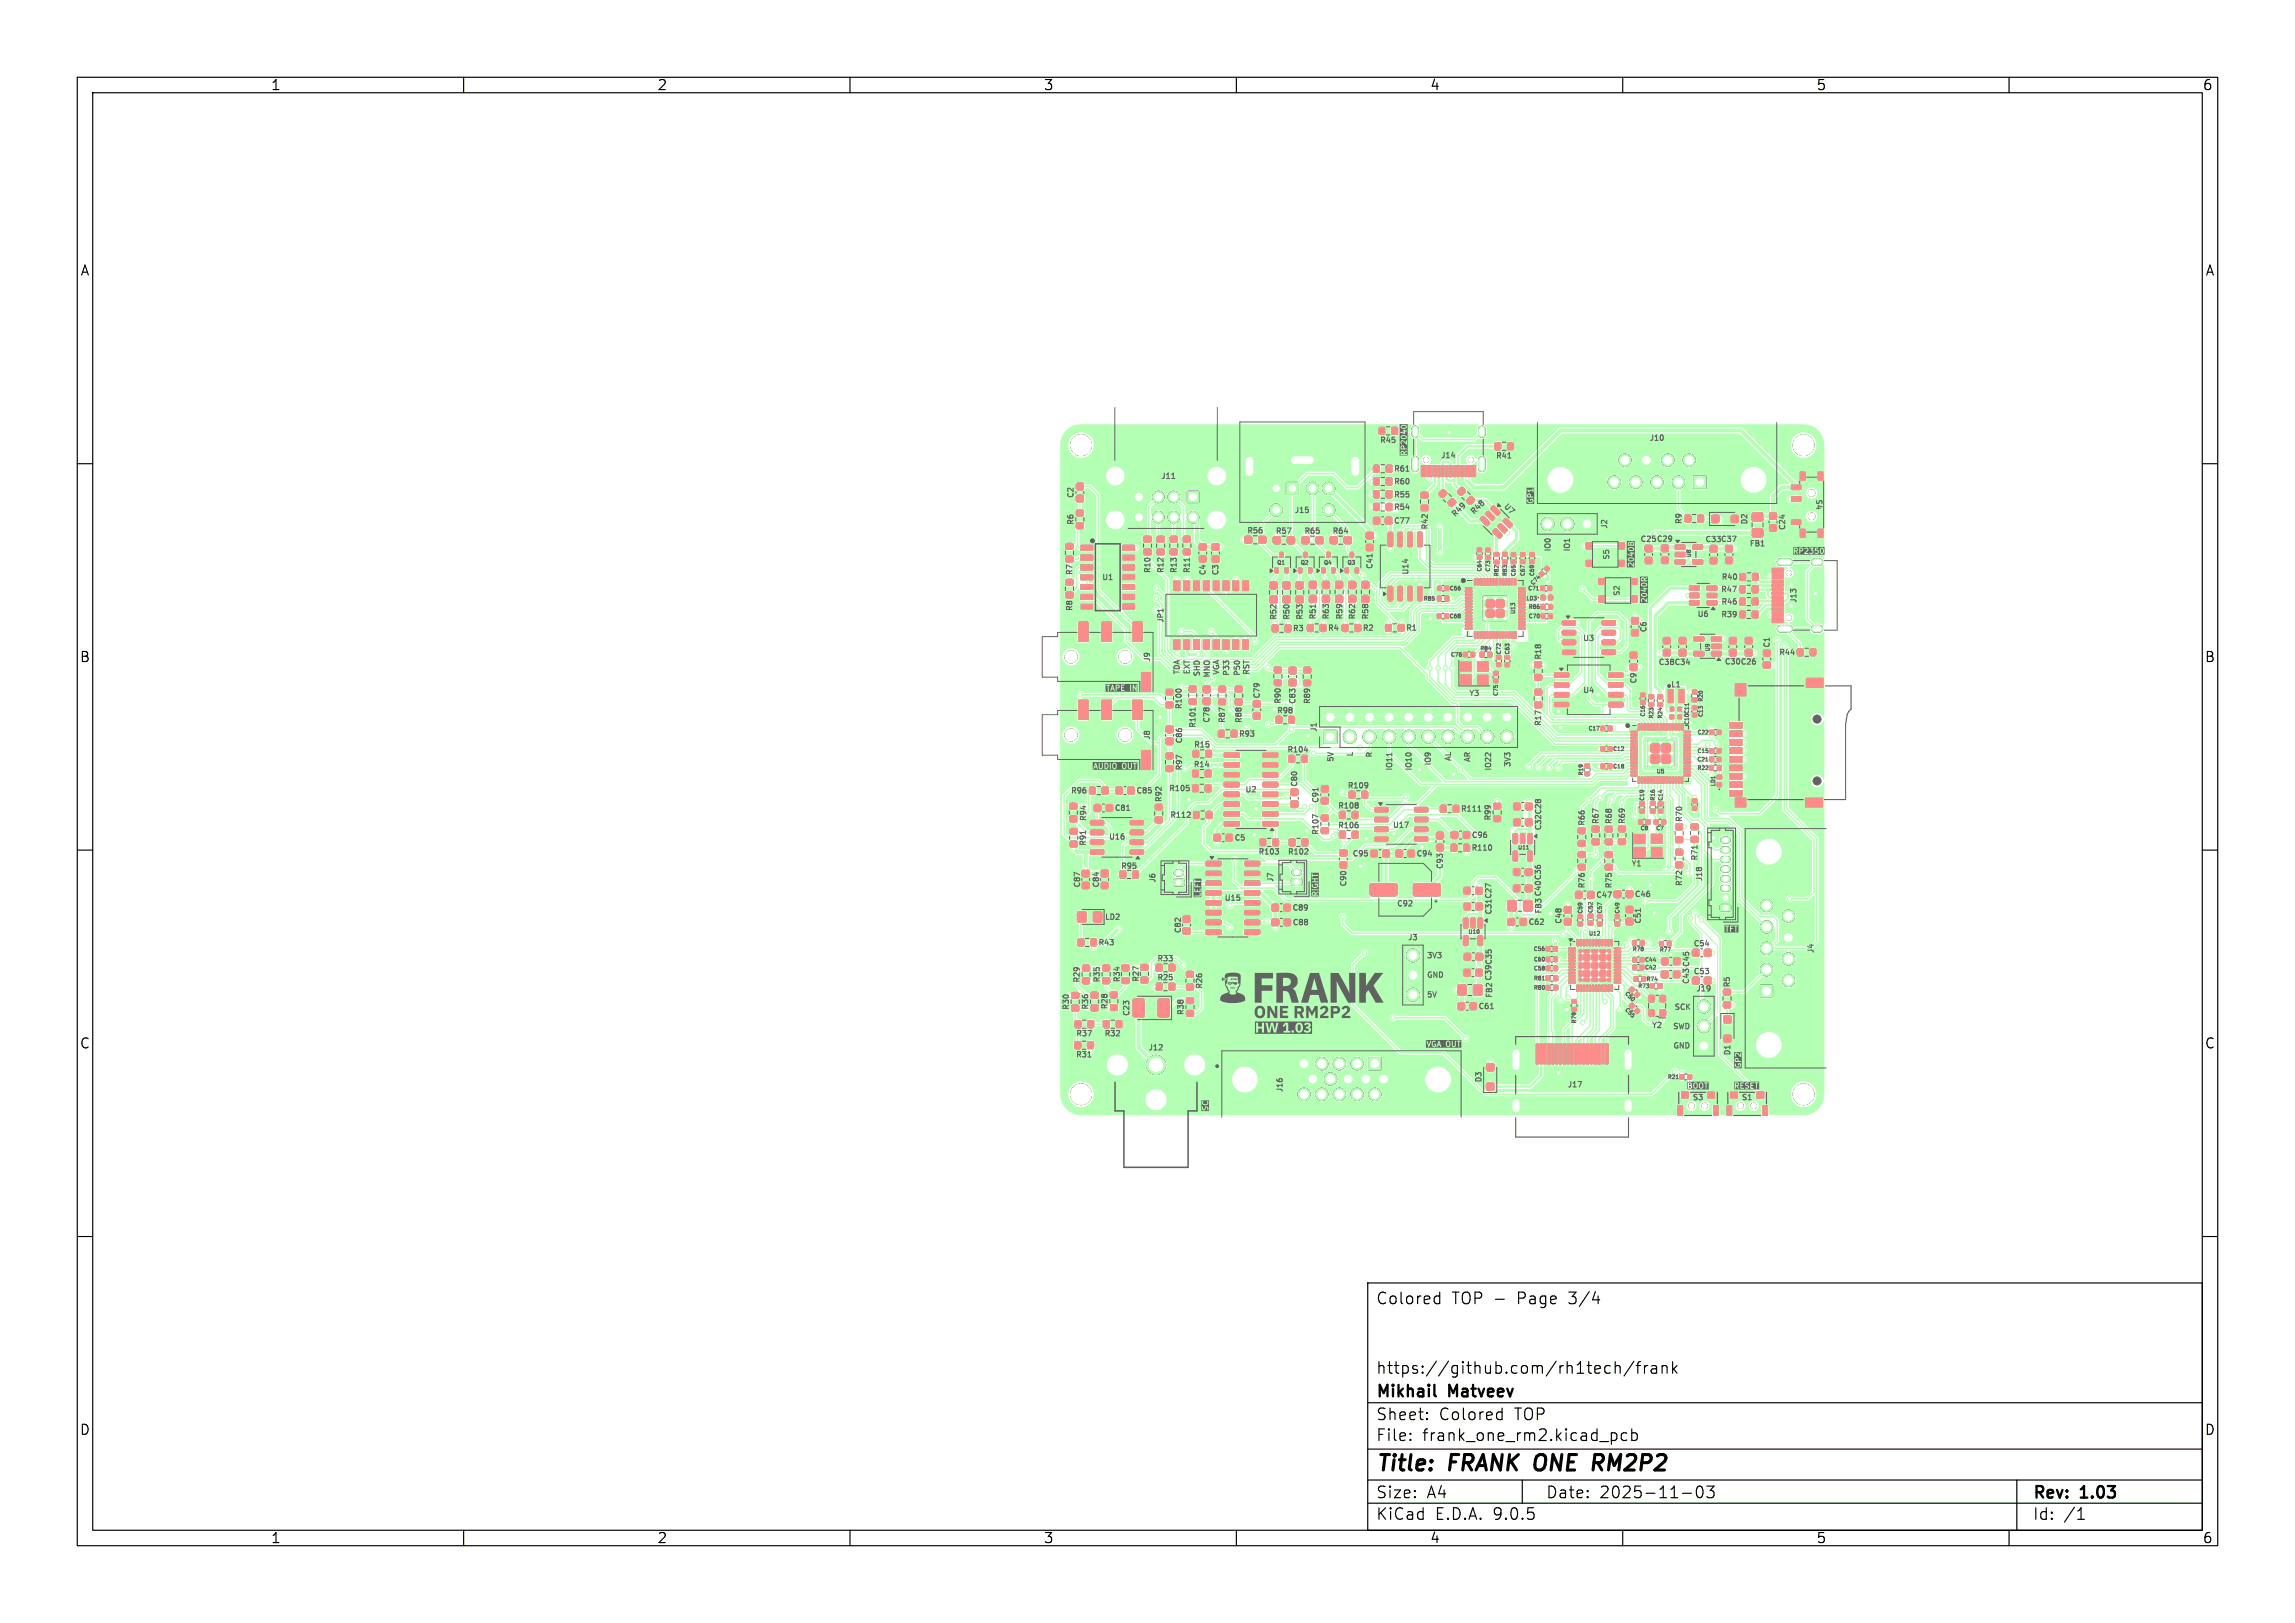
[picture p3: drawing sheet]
<svg xmlns="http://www.w3.org/2000/svg" width="297mm" height="210mm" viewBox="0 0 297 210" stroke-linecap="round" stroke-linejoin="round" font-family="sans-serif">
<defs><g id="words">
<g font-size="2.8">
<text x="178" y="190.9">Title:</text>
<text x="187.7" y="190.9">FRANK ONE</text>
<text x="207.8" y="190.9">RM2P2</text>
</g>
<g font-size="2.1">
<text x="178" y="169">Colored</text>
<text x="187.9" y="169">TOP -</text>
<text x="196.5" y="169">Page</text>
<text x="203.3" y="169">3/4</text>
<text x="178" y="178">https://github.com/rh1tech/frank</text>
<text x="178" y="184">Sheet:</text>
<text x="178" y="181.2">Mikhail</text>
<text x="186.2" y="184">Colored</text>
<text x="187.6" y="181.2">Matveev</text>
<text x="196.1" y="184">TOP</text>
<text x="178" y="186.7">File:</text>
<text x="184.1" y="186.7">frank_one_rm2.kicad_pcb</text>
<text x="178" y="196.9">KiCad</text>
<text x="178" y="194.1">Size:</text>
<text x="184.7" y="194.1">A4</text>
<text x="185.7" y="196.9">E.D.A.</text>
<text x="193.3" y="196.9">9.0.5</text>
<text x="200" y="194.1">Date:</text>
<text x="207" y="194.1">2025-11-03</text>
<text x="263" y="194.3">Rev:</text>
<text x="263" y="196.9">Id:</text>
<text x="267.1" y="196.9">/1</text>
<text x="269.4" y="194.3">1.03</text>
</g>
<g font-size="1.8">
<text x="35" y="11.9">1</text>
<text x="85" y="11.9">2</text>
<text x="135" y="11.9">3</text>
<text x="185" y="11.9">4</text>
<text x="235" y="11.9">5</text>
<text x="285" y="11.9">6</text>
<text x="10.3" y="35.9">A</text>
<text x="285.4" y="35.9">A</text>
<text x="10.3" y="85.9">B</text>
<text x="285.3" y="85.9">B</text>
<text x="10.3" y="135.9">C</text>
<text x="285.3" y="135.9">C</text>
<text x="10.3" y="185.9">D</text>
<text x="285.3" y="185.9">D</text>
<text x="35" y="199.9">1</text>
<text x="85" y="199.9">2</text>
<text x="135" y="199.9">3</text>
<text x="185" y="199.9">4</text>
<text x="235" y="199.9">5</text>
<text x="285" y="199.9">6</text>
</g>
<g font-size="1" fill="#626262">
<text x="178.5" y="57.5">R45</text>
<text x="186.4" y="59.5">J14</text>
<text x="193.5" y="59.5">R41</text>
<text x="213.4" y="57.2">J10</text>
<text x="139.1" y="64.5" transform="rotate(-90 139.1 64.5)">C2</text>
<text x="150.2" y="62.2">J11</text>
<text x="180.3" y="64.6">R55</text>
<text x="180.3" y="61.2">R61</text>
<text x="180.3" y="62.9">R60</text>
<text x="194.4" y="65.7" transform="rotate(45 194.4 65.7)">U7</text>
<text x="234.8" y="64.5" transform="rotate(90 234.8 64.5)">S4</text>
<text x="139.1" y="68" transform="rotate(-90 139.1 68)">R6</text>
<text x="161.3" y="69.2">R56</text>
<text x="165" y="69.3">R57</text>
<text x="167.4" y="66.6">J15</text>
<text x="168.7" y="69.3">R65</text>
<text x="172.3" y="69.3">R64</text>
<text x="180.3" y="67.9">C77</text>
<text x="180.3" y="66.2">R54</text>
<text x="185" y="68.6" transform="rotate(-90 185 68.6)">R42</text>
<text x="188.4" y="67.1" transform="rotate(-45 188.4 67.1)">R49</text>
<text x="190.8" y="66.8" transform="rotate(-45 190.8 66.8)">R48</text>
<text x="200.9" y="71.5" transform="rotate(-90 200.9 71.5)">IO0</text>
<text x="203.4" y="71.5" transform="rotate(-90 203.4 71.5)">IO1</text>
<text x="208.2" y="68.5" transform="rotate(-90 208.2 68.5)">J2</text>
<text x="212.2" y="70.3">C25 C29</text>
<text x="217.8" y="67.9" transform="rotate(-90 217.8 67.9)">R9</text>
<text x="220.6" y="70.3">C33 C37</text>
<text x="226.3" y="68" transform="rotate(-90 226.3 68)">D2</text>
<text x="226.3" y="70.9">FB1</text>
<text x="231.2" y="68.7" transform="rotate(-90 231.2 68.7)">C24</text>
<text x="139" y="74.6" transform="rotate(-90 139 74.6)">R7</text>
<text x="142.5" y="75.3">U1</text>
<text x="149.1" y="74.3" transform="rotate(-90 149.1 74.3)">R10</text>
<text x="150.8" y="74.3" transform="rotate(-90 150.8 74.3)">R12</text>
<text x="152.5" y="74.3" transform="rotate(-90 152.5 74.3)">R13</text>
<text x="154.2" y="74.3" transform="rotate(-90 154.2 74.3)">R11</text>
<text x="156.2" y="74.6" transform="rotate(-90 156.2 74.6)">C4</text>
<text x="157.9" y="74.6" transform="rotate(-90 157.9 74.6)">C3</text>
<text x="177.8" y="73.8" transform="rotate(-90 177.8 73.8)">C41</text>
<text x="182.4" y="74.5" transform="rotate(-90 182.4 74.5)">U14</text>
<text x="208.4" y="72.5" transform="rotate(-90 208.4 72.5)">S5</text>
<text x="209.8" y="77.2" transform="rotate(-90 209.8 77.2)">S2</text>
<text x="222.6" y="76.8">R47</text>
<text x="222.7" y="75.2">R40</text>
<text x="139" y="79.2" transform="rotate(-90 139 79.2)">R8</text>
<text x="150.8" y="80.7" transform="rotate(-90 150.8 80.7)">JP1</text>
<text x="165.4" y="80.4" transform="rotate(-90 165.4 80.4)">R52</text>
<text x="167.1" y="80.4" transform="rotate(-90 167.1 80.4)">R50</text>
<text x="167.2" y="81.9">R3</text>
<text x="168.8" y="80.4" transform="rotate(-90 168.8 80.4)">R53</text>
<text x="170.5" y="80.3" transform="rotate(-90 170.5 80.3)">R51</text>
<text x="171.8" y="81.8">R4</text>
<text x="172.2" y="80.3" transform="rotate(-90 172.2 80.3)">R63</text>
<text x="173.9" y="80.3" transform="rotate(-90 173.9 80.3)">R59</text>
<text x="175.6" y="80.3" transform="rotate(-90 175.6 80.3)">R62</text>
<text x="176.3" y="81.8">R2</text>
<text x="177.3" y="80.3" transform="rotate(-90 177.3 80.3)">R58</text>
<text x="181.9" y="81.8">R1</text>
<text x="204.8" y="83.1">U3</text>
<text x="213.3" y="81.9" transform="rotate(-90 213.3 81.9)">C6</text>
<text x="219.6" y="80">U6</text>
<text x="222.6" y="80.1">R39</text>
<text x="222.7" y="78.4">R46</text>
<text x="229.2" y="83.9" transform="rotate(-90 229.2 83.9)">C1</text>
<text x="232.7" y="78.1" transform="rotate(-90 232.7 78.1)">J13</text>
<text x="149" y="85.7" transform="rotate(-90 149 85.7)">J9</text>
<text x="152.9" y="87.4" transform="rotate(-90 152.9 87.4)">TDA</text>
<text x="154.2" y="87.4" transform="rotate(-90 154.2 87.4)">EXT</text>
<text x="155.5" y="87.7" transform="rotate(-90 155.5 87.7)">SHD</text>
<text x="156.8" y="87.8" transform="rotate(-90 156.8 87.8)">MNO</text>
<text x="158" y="87.5" transform="rotate(-90 158 87.5)">VGA</text>
<text x="159.3" y="87.6" transform="rotate(-90 159.3 87.6)">P33</text>
<text x="160.7" y="87.6" transform="rotate(-90 160.7 87.6)">P50</text>
<text x="161.9" y="87.5" transform="rotate(-90 161.9 87.5)">RST</text>
<text x="199.6" y="85.4" transform="rotate(-90 199.6 85.4)">R18</text>
<text x="204.8" y="89.9">U4</text>
<text x="212" y="88.6" transform="rotate(-90 212 88.6)">C9</text>
<text x="214.5" y="86.2">C38 C34</text>
<text x="216.1" y="89.1">L1</text>
<text x="223.1" y="86.2">C30 C26</text>
<text x="230.1" y="85">R44</text>
<text x="149" y="95.8" transform="rotate(-90 149 95.8)">J8</text>
<text x="153.1" y="91.9" transform="rotate(-90 153.1 91.9)">R100</text>
<text x="154.9" y="94.3" transform="rotate(-90 154.9 94.3)">R101</text>
<text x="156.7" y="93.7" transform="rotate(-90 156.7 93.7)">C78</text>
<text x="158.7" y="93.7" transform="rotate(-90 158.7 93.7)">R87</text>
<text x="160.3" y="95.5">R93</text>
<text x="160.9" y="93.7" transform="rotate(-90 160.9 93.7)">R88</text>
<text x="163.2" y="90.5" transform="rotate(-90 163.2 90.5)">C79</text>
<text x="165.2" y="92.5">R98</text>
<text x="165.9" y="91.2" transform="rotate(-90 165.9 91.2)">R90</text>
<text x="167.8" y="91.3" transform="rotate(-90 167.8 91.3)">C83</text>
<text x="169.7" y="91.3" transform="rotate(-90 169.7 91.3)">R89</text>
<text x="170.6" y="94.8" transform="rotate(-90 170.6 94.8)">J1</text>
<text x="190" y="90.2">Y3</text>
<text x="199.6" y="94.1" transform="rotate(-90 199.6 94.1)">R17</text>
<text x="153.2" y="99.8" transform="rotate(-90 153.2 99.8)">R97</text>
<text x="153.2" y="96.3" transform="rotate(-90 153.2 96.3)">C86</text>
<text x="154.4" y="99.5">R14</text>
<text x="154.4" y="96.9">R15</text>
<text x="166.5" y="97.6">R104</text>
<text x="168.1" y="101.9" transform="rotate(-90 168.1 101.9)">C80</text>
<text x="172.8" y="98.7" transform="rotate(-90 172.8 98.7)">5V</text>
<text x="175.3" y="98" transform="rotate(-90 175.3 98)">L</text>
<text x="177.8" y="98.2" transform="rotate(-90 177.8 98.2)">R</text>
<text x="180.4" y="99.9" transform="rotate(-90 180.4 99.9)">IO11</text>
<text x="182.9" y="99.9" transform="rotate(-90 182.9 99.9)">IO10</text>
<text x="185.4" y="99.2" transform="rotate(-90 185.4 99.2)">IO9</text>
<text x="188" y="98.6" transform="rotate(-90 188 98.6)">AL</text>
<text x="190.5" y="98.8" transform="rotate(-90 190.5 98.8)">AR</text>
<text x="193.2" y="99.9" transform="rotate(-90 193.2 99.9)">IO22</text>
<text x="195.7" y="99.4" transform="rotate(-90 195.7 99.4)">3V3</text>
<text x="138.5" y="102.9">R96</text>
<text x="140.8" y="106.4" transform="rotate(-90 140.8 106.4)">R94</text>
<text x="144.2" y="105.1">C81</text>
<text x="147" y="102.9">C85</text>
<text x="150.5" y="103.9" transform="rotate(-90 150.5 103.9)">R92</text>
<text x="151.1" y="102.6">R105</text>
<text x="151.3" y="106">R112</text>
<text x="161.1" y="102.7">U2</text>
<text x="170.8" y="104" transform="rotate(-90 170.8 104)">C91</text>
<text x="173.1" y="104.8">R108</text>
<text x="173.1" y="107.4">R106</text>
<text x="174.3" y="102.2">R109</text>
<text x="180.1" y="107.3">U17</text>
<text x="189" y="105.2">R111</text>
<text x="193.1" y="106.3" transform="rotate(-90 193.1 106.3)">R99</text>
<text x="199.6" y="107.6" transform="rotate(-90 199.6 107.6)">C32 C28</text>
<text x="205.3" y="106.9" transform="rotate(-90 205.3 106.9)">R66</text>
<text x="207.1" y="106.7" transform="rotate(-90 207.1 106.7)">R67</text>
<text x="208.8" y="106.7" transform="rotate(-90 208.8 106.7)">R68</text>
<text x="210.5" y="106.7" transform="rotate(-90 210.5 106.7)">R69</text>
<text x="217.9" y="106.4" transform="rotate(-90 217.9 106.4)">R70</text>
<text x="140.7" y="109.6" transform="rotate(-90 140.7 109.6)">R91</text>
<text x="143.4" y="108.8">U16</text>
<text x="145" y="112.6">R95</text>
<text x="159.7" y="109">C5</text>
<text x="162.8" y="110.8">R103</text>
<text x="166.6" y="110.8">R102</text>
<text x="170.8" y="108.1" transform="rotate(-90 170.8 108.1)">R107</text>
<text x="174.9" y="111">C95</text>
<text x="183.3" y="111">C94</text>
<text x="186.9" y="112.6" transform="rotate(-90 186.9 112.6)">C93</text>
<text x="190.4" y="110.3">R110</text>
<text x="190.4" y="108.6">C96</text>
<text x="211" y="112.3">Y1</text>
<text x="219.9" y="111.5" transform="rotate(-90 219.9 111.5)">R71</text>
<text x="140" y="115" transform="rotate(-90 140 115)">C87</text>
<text x="142.4" y="115" transform="rotate(-90 142.4 115)">C84</text>
<text x="142.9" y="119.2">LD2</text>
<text x="149.7" y="114.3" transform="rotate(-90 149.7 114.3)">J6</text>
<text x="158.4" y="116.7">U15</text>
<text x="165" y="114.2" transform="rotate(-90 165 114.2)">J7</text>
<text x="167.2" y="118">C89</text>
<text x="167.2" y="119.9">C88</text>
<text x="174.4" y="114.9" transform="rotate(-90 174.4 114.9)">C90</text>
<text x="180.7" y="117.5">C92</text>
<text x="193.2" y="118.5" transform="rotate(-90 193.2 118.5)">C31 C27</text>
<text x="197.7" y="119.9">C62</text>
<text x="199.7" y="118.3" transform="rotate(-90 199.7 118.3)">FB3 C40 C36</text>
<text x="202.3" y="119.7" transform="rotate(-90 202.3 119.7)">C48</text>
<text x="205.3" y="115.1" transform="rotate(-90 205.3 115.1)">R76</text>
<text x="206.5" y="116.4">C47</text>
<text x="208.8" y="115.1" transform="rotate(-90 208.8 115.1)">R75</text>
<text x="211.5" y="116.3">C46</text>
<text x="212.5" y="119.6" transform="rotate(-90 212.5 119.6)">C51</text>
<text x="217.9" y="114.8" transform="rotate(-90 217.9 114.8)">R72</text>
<text x="220.5" y="114.1" transform="rotate(-90 220.5 114.1)">J18</text>
<text x="142" y="122.5">R43</text>
<text x="149.7" y="124.6">R33</text>
<text x="153" y="120.9" transform="rotate(-90 153 120.9)">C82</text>
<text x="182.1" y="121.9">J3</text>
<text x="184.6" y="124.2">3V3</text>
<text x="218.8" y="125.2" transform="rotate(-90 218.8 125.2)">C45</text>
<text x="219.1" y="122.6">C54</text>
<text x="234.9" y="123.4" transform="rotate(-90 234.9 123.4)">J4</text>
<text x="138.5" y="130.8" transform="rotate(-90 138.5 130.8)">R30</text>
<text x="139.9" y="127.3" transform="rotate(-90 139.9 127.3)">R29</text>
<text x="141" y="130.8" transform="rotate(-90 141 130.8)">R36</text>
<text x="142.5" y="127.2" transform="rotate(-90 142.5 127.2)">R35</text>
<text x="143.5" y="130.7" transform="rotate(-90 143.5 130.7)">R28</text>
<text x="145.1" y="127.2" transform="rotate(-90 145.1 127.2)">R34</text>
<text x="146.3" y="131.6" transform="rotate(-90 146.3 131.6)">C23</text>
<text x="147.6" y="127.2" transform="rotate(-90 147.6 127.2)">R27</text>
<text x="149.7" y="127">R25</text>
<text x="153.4" y="131.5" transform="rotate(-90 153.4 131.5)">R38</text>
<text x="155.8" y="128.1" transform="rotate(-90 155.8 128.1)">R26</text>
<text x="184.6" y="129.3">5V</text>
<text x="184.6" y="126.7">GND</text>
<text x="191.3" y="130.8">C61</text>
<text x="193.3" y="129.2" transform="rotate(-90 193.3 129.2)">FB2 C39 C35</text>
<text x="216.6" y="130.9">SCK</text>
<text x="218.8" y="127.4" transform="rotate(-90 218.8 127.4)">C43</text>
<text x="219.1" y="126.2">C53</text>
<text x="219.4" y="128.5">J19</text>
<text x="224.1" y="127.9" transform="rotate(-90 224.1 127.9)">R5</text>
<text x="139.1" y="137">R31</text>
<text x="139.2" y="134.3">R37</text>
<text x="142.8" y="134.3">R32</text>
<text x="148.5" y="136.1">J12</text>
<text x="213.7" y="133.2">Y2</text>
<text x="216.4" y="133.4">SWD</text>
<text x="216.4" y="135.9">GND</text>
<text x="224.1" y="136.7" transform="rotate(-90 224.1 136.7)">D1</text>
<text x="166.2" y="141.4" transform="rotate(-90 166.2 141.4)">J16</text>
<text x="191.9" y="140.2" transform="rotate(-90 191.9 140.2)">D3</text>
<text x="202.8" y="140.9">J17</text>
<text x="218.9" y="142.6">S3</text>
<text x="225.3" y="142.6">S1</text>
</g>
<g font-size=".7" fill="#626262">
<text x="165.2" y="73.2">Q1</text>
<text x="168.2" y="73.2">Q2</text>
<text x="171.2" y="73.2">Q4</text>
<text x="174.3" y="73.2">Q3</text>
<text x="184.1" y="77.9">R85</text>
<text x="187.6" y="76.5">C66</text>
<text x="191.9" y="74.1" transform="rotate(-90 191.9 74.1)">C64</text>
<text x="193" y="74.1" transform="rotate(-90 193 74.1)">C73</text>
<text x="194.1" y="74.7" transform="rotate(-90 194.1 74.7)">R82</text>
<text x="195.2" y="74.7" transform="rotate(-90 195.2 74.7)">R83</text>
<text x="196.3" y="74.7" transform="rotate(-90 196.3 74.7)">C65</text>
<text x="197.4" y="77.8">LD3</text>
<text x="197.5" y="74.7" transform="rotate(-90 197.5 74.7)">C67</text>
<text x="197.6" y="76.5">C71</text>
<text x="198.4" y="75.9" transform="rotate(-45 198.4 75.9)">C74</text>
<text x="198.7" y="74.7" transform="rotate(-90 198.7 74.7)">C69</text>
<text x="219" y="72.2" transform="rotate(-90 219 72.2)">U8</text>
<text x="187.5" y="80.1">C68</text>
<text x="196.2" y="79.5" transform="rotate(-90 196.2 79.5)">U13</text>
<text x="197.7" y="80.1">C70</text>
<text x="197.7" y="78.9">R86</text>
<text x="187.6" y="85.1">C76</text>
<text x="191.5" y="84.3">R84</text>
<text x="194.4" y="84.7" transform="rotate(-90 194.4 84.7)">C72</text>
<text x="195.5" y="84.7" transform="rotate(-90 195.5 84.7)">C63</text>
<text x="221.4" y="84.4" transform="rotate(-90 221.4 84.4)">U9</text>
<text x="194" y="90.1" transform="rotate(-90 194 90.1)">C75</text>
<text x="205.4" y="94.7">C17</text>
<text x="213" y="92.9" transform="rotate(-90 213 92.9)">C16</text>
<text x="214.1" y="93.1" transform="rotate(-90 214.1 93.1)">R23</text>
<text x="215.2" y="93.1" transform="rotate(-90 215.2 93.1)">R24</text>
<text x="218.7" y="93.9" transform="rotate(-90 218.7 93.9)">C10 C11</text>
<text x="219.5" y="95.2">C22</text>
<text x="220.5" y="92.9" transform="rotate(-90 220.5 92.9)">C13</text>
<text x="220.5" y="90.9" transform="rotate(-90 220.5 90.9)">R20</text>
<text x="205" y="100.4" transform="rotate(-90 205 100.4)">R19</text>
<text x="208.7" y="97.3">C12</text>
<text x="208.7" y="99.6">C18</text>
<text x="214.3" y="100.2">U5</text>
<text x="219.5" y="98.7">C21</text>
<text x="219.5" y="97.6">C15</text>
<text x="219.5" y="99.8">R22</text>
<text x="222.1" y="101.8" transform="rotate(-90 222.1 101.8)">LD1</text>
<text x="212.2" y="107.6">C8</text>
<text x="212.9" y="103.7" transform="rotate(-90 212.9 103.7)">C19</text>
<text x="214.2" y="107.6">C7</text>
<text x="214.3" y="103.7" transform="rotate(-90 214.3 103.7)">R16</text>
<text x="215.3" y="103.7" transform="rotate(-90 215.3 103.7)">C14</text>
<text x="196.4" y="110.1">U11</text>
<text x="186.2" y="116.4" transform="rotate(-180 186.2 116.4)">+</text>
<text x="204.9" y="118.3" transform="rotate(-90 204.9 118.3)">C59</text>
<text x="206.2" y="118.2" transform="rotate(-90 206.2 118.2)">C52</text>
<text x="207.4" y="118.3" transform="rotate(-90 207.4 118.3)">C57</text>
<text x="209.7" y="118.3" transform="rotate(-90 209.7 118.3)">C49</text>
<text x="189.9" y="121">U10</text>
<text x="198.4" y="123.2">C56</text>
<text x="198.4" y="124.5">C60</text>
<text x="198.4" y="125.7">C58</text>
<text x="205.5" y="121.2">U12</text>
<text x="211.2" y="123.2">R78</text>
<text x="212.8" y="125.6">C42</text>
<text x="212.8" y="124.6">C44</text>
<text x="214.7" y="123.3">R77</text>
<text x="198.4" y="127">R81</text>
<text x="198.4" y="128.2">R80</text>
<text x="210.1" y="128.6" transform="rotate(45 210.1 128.6)">C50</text>
<text x="210.1" y="130.7" transform="rotate(45 210.1 130.7)">C55</text>
<text x="211.9" y="128">R73</text>
<text x="213" y="127.1">R74</text>
<text x="204.1" y="132.5" transform="rotate(-90 204.1 132.5)">R79</text>
<text x="215.7" y="139.8">R21</text>
</g>
</g></defs>
<g fill="none" stroke="#000" stroke-width=".15">
<path d="M10 10h277v190h-277zM12 12h273v186h-273zM60 10v2M110 10v2M160 10v2M210 10v2M260 10v2M10 60h2M285 60h2M10 110h2M285 110h2M10 160h2"/>
<path d="M177 166h108v32h-108zM185.9 167.7l.4 .1M186.3 167.2v1.5M186.3 168.6l-.4 .1M206.1 168.2h.9M208 176.7l.4 .1M208.4 177.6l-.4 .1M209 176.8a.37 .37 0 0 1 .7 .1v.8M209 176.2v1.5M211.5 176.1l-1.3 2M211.7 176.7h.6M212.3 176.2l-.3 .1v.1v1.3"/>
<path d="M212.8 176.7v1M213.2 176.7a.38 .38 0 0 0-.4 .3M213.7 176.8l.2-.1 .4 .1 .1 .9M214.4 177.1h-.5a.29 .29 0 0 0-.2 .3 .29 .29 0 0 0 .2 .3l.5-.1M215.1 176.8a.37 .37 0 0 1 .6 .1v.8M215.1 176.7v1M216.5 176.2v1.5M216.6 177.1l.4 .6M217 176.7l-.5 .6M285 160h2M60 198v2M110 198v2"/>
<path d="M160 198v2M177 194.5h108M177 191.5h108M177 187.5h108M177 181.5h108M182.5 186.3h.1l-.1 .1M182.5 186.3v.1M182.5 185.5v.1M182.5 185.5h.1l-.1 .1M184.7 183.6v.1M184.7 183.6h-.1l.1 .1M184.7 182.8v.1"/>
<path d="M184.7 182.8h-.1l.1 .1M194 182.7l.4 .1M194.4 182.2v1.5M194.4 183.6l-.4 .1M197 191.5v3M208.7 185.4h.3l.2 .3v.6l-.2 .1h-.3M210 198v2M210.5 185.5l-.4-.1-.3 .3v.4l.2 .2 .1 .1 .4-.1M211.2 185.5l.4-.1 .3 .3v.4l-.2 .2-.1 .1-.4-.1M211.2 184.9v1.5M217.7 193.2h1.2M219.7 192.4a.36 .36 0 0 1 .6 .2 .77 .77 0 0 1-.4 1.2 1 1 0 0 1-.2-1.4z"/>
<path d="M220.9 192.3h.9l-.5 .6a.41 .41 0 0 1 .5 .3v.3l-.1 .2-.6 .1-.2-.1M260 198v2M261 191.5v6.5M268.9 196.6h.8M269 195.5l.3-.4v1.5"/>
</g>
<path d="M206.4 188.2h.8M206.8 189.3l.5 .9M207.2 189.2l-.2 .1h-.7" fill="none" stroke="#000" stroke-width=".4"/>
<path d="M185.6 180.5l.2 .2" fill="none" stroke="#000" stroke-width=".3"/>
<g fill="#000" stroke="#000" stroke-width=".13">
<path d="M178.5 55.3h.7v.9h-.7zM180.1 55.3h.7v.9h-.7zM193.5 57.3h.7v.9h-.7zM195.1 57.3h.7v.9h-.7zM138 70.4h.8v.6h-.8zM138 72h.8v.7h-.8zM138 75h.8v.7h-.8zM138 76.7h.8v.6h-.8zM139.3 66h.9v.7h-.9zM139.3 67.7h.9v.7h-.9zM139.3 62.6l.2-.1 .7 .1v.1v.6l-.2 .1-.7-.1v-.1zM139.3 64.1h.2h.7v.2v.6l-.2 .1-.7-.1v-.2z"/>
<path d="M139.9 78.2h1.5v.6h-1.5zM139.9 76.9h1.5v.7h-1.5zM139.9 75.6h1.5v.7h-1.5zM139.9 74.4h1.5v.6h-1.5zM139.9 73.1h1.5v.6h-1.5zM139.9 71.8h1.5v.7h-1.5zM139.9 70.6h1.5v.6h-1.5zM145.3 70.6h1.5v.6h-1.5zM145.3 71.8h1.5v.7h-1.5zM145.3 73.1h1.5v.6h-1.5zM145.3 74.4h1.5v.6h-1.5zM145.3 75.6h1.5v.7h-1.5z"/>
<path d="M145.3 76.9h1.5v.7h-1.5zM145.3 78.2h1.5v.6h-1.5zM148.1 71.1h.8v.7h-.8zM148.1 69.4h.8v.7h-.8zM149.8 71.1h.8v.7h-.8zM149.8 69.4h.8v.7h-.8zM151.5 71.1h.8v.7h-.8zM151.5 69.4h.8v.7h-.8zM151.9 75.2h.8v1.2h-.8zM153.2 75.2h.8v1.2h-.8zM153.2 71.1h.8v.7h-.8zM153.2 69.4h.8v.7h-.8z"/>
<path d="M153.7 63.6h1.5v1.5h-1.5zM154.5 75.2h.7v1.2h-.7zM155.7 75.2h.8v1.2h-.8zM155.2 71.9h.2h.7v.2v.6l-.2 .1-.7-.1v-.1zM155.2 70.4l.2-.1 .7 .1v.2v.6h-.2h-.7v-.2zM157 75.2h.8v1.2h-.8zM156.9 71.9h.1h.7l.1 .2-.1 .6-.2 .1-.6-.1-.1-.1zM156.9 70.4l.1-.1 .7 .1 .1 .2-.1 .6h-.2h-.6l-.1-.2zM158.3 75.2h.7v1.2h-.7zM159.5 75.2h.8v1.2h-.8zM160.8 75.2h.8v1.2h-.8zM161.1 69.4h.2h.7v.2v.7h-.2h-.7l-.1-.2z"/>
<path d="M162.9 69.4h.2h.7v.2v.7h-.2h-.7v-.2zM164.4 75.3h.2h.6l.1 .2-.1 .7h-.2h-.6l-.1-.2zM164.4 77.1h.2h.6l.1 .2-.1 .7-.2 .1-.6-.1-.1-.2zM164.8 69.5l.2-.1 .7 .1v.2v.6l-.2 .1-.7-.1-.1-.2zM165 73.5h.4v.6h-.4zM165.7 71.5h.4l-.1 .6h-.4zM166.1 75.3h.2h.6l.1 .2-.1 .7h-.2h-.6l-.1-.2zM166.1 77.1h.2h.6l.1 .2-.1 .7-.2 .1-.6-.1-.1-.2zM166.3 73.5h.4v.6h-.4zM166.6 69.5l.2-.1 .7 .1 .1 .2-.1 .6-.2 .1-.7-.1v-.2zM167.8 75.3h.2h.6l.1 .2-.1 .7h-.2h-.6l-.1-.2zM167.8 77.1h.2h.6l.1 .2-.1 .7-.2 .1-.6-.1-.1-.2z"/>
<path d="M168.1 73.5h.4l-.1 .6h-.4zM166.5 62.4h1.6v1.6h-1.6zM168.5 69.5l.2-.1 .7 .1v.2v.6l-.2 .1-.7-.1-.1-.2zM168.7 71.5h.4v.6h-.4zM169.4 73.5h.4l-.1 .6h-.4zM169.5 75.3l.2-.1 .6 .1 .1 .1-.1 .7-.2 .1-.6-.1-.1-.2zM169.5 77.1l.2-.1 .6 .1 .1 .2-.1 .6-.2 .1-.6-.1-.1-.1zM170.3 69.5l.2-.1 .7 .1v.2v.6l-.2 .1-.7-.1v-.2zM171.1 73.5h.4l-.1 .6h-.4zM171.2 75.3l.2-.1 .6 .1 .1 .1-.1 .7-.2 .1-.6-.1-.1-.2zM171.2 77.1l.2-.1 .6 .1 .1 .2-.1 .6-.2 .1-.6-.1-.1-.1zM171.7 71.5h.4v.6h-.4z"/>
<path d="M172.2 69.5l.1-.1 .7 .1 .1 .2-.1 .6-.2 .1-.6-.1-.1-.2zM172.4 73.5h.4l-.1 .6h-.4zM172.9 75.3l.2-.1 .6 .1 .1 .1-.1 .7-.2 .1-.6-.1-.1-.2zM172.9 77.1l.2-.1 .6 .1 .1 .2-.1 .6-.2 .1-.6-.1-.1-.1zM174 69.5l.2-.1 .6 .1 .1 .2-.1 .6-.1 .1-.7-.1-.1-.2zM174.1 73.5h.4v.6h-.4zM174.8 71.5h.4l-.1 .6h-.4zM174.6 75.3l.2-.1 .6 .1 .1 .1-.1 .7-.2 .1-.6-.1-.1-.2zM174.6 77.1l.2-.1 .6 .1 .1 .2-.1 .6-.2 .1-.6-.1-.1-.1zM175.4 73.5h.4v.6h-.4zM176.3 75.3l.2-.1 .6 .1 .1 .1-.1 .7-.2 .1-.6-.1-.1-.2zM176.3 77.1l.2-.1 .6 .1 .1 .2-.1 .6-.2 .1-.6-.1-.1-.1z"/>
<path d="M176.8 70.5l.2-.1 .7 .1v.1v.6l-.2 .1-.7-.1v-.1zM176.8 68.9h.2h.7v.2v.6l-.2 .1-.7-.1v-.2zM177.8 63.5h.7v.9h-.7zM177.8 65.2h.7v.8h-.7zM177.8 60.2h.7v.9h-.7zM177.8 61.9h.7v.8h-.7zM177.8 67l.1-.1 .6 .1 .1 .1-.1 .7-.1 .1-.6-.1-.1-.2zM179.4 63.5h.7v.9h-.7zM179.4 65.2h.7v.8h-.7zM179.4 60.2h.7v.9h-.7zM179.4 61.9h.7v.8h-.7zM179.7 68.9h.4h.1v1.7l-.1 .1-.3 .1-.1-.1z"/>
<path d="M179.7 75.9h.4h.1v1.7l-.1 .1-.3 .1-.1-.1zM179.3 67l.2-.1 .6 .1 .1 .1-.1 .7-.2 .1-.6-.1v-.2zM181 68.9h.4h.1v1.7l-.1 .1-.3 .1-.2-.1zM181 75.9h.4h.1v1.7l-.1 .1-.3 .1-.2-.1zM182.2 68.9h.4h.2v1.7l-.1 .1-.4 .1-.1-.1zM182.2 75.9h.4h.2v1.7l-.1 .1-.4 .1-.1-.1zM183.5 68.9h.4h.1l.1 1.7-.1 .1-.4 .1-.1-.1zM183.5 75.9h.4h.1l.1 1.7-.1 .1-.4 .1-.1-.1zM183.9 65.4h.9v.7h-.9zM183.9 63.7h.9v.7h-.9zM183.9 60.2h.6v1.5h-.6zM184.7 60.2h.6v1.5h-.6z"/>
<path d="M185.5 60.2h.3v1.5h-.3zM186 77.2h.5v.5h-.5zM186 60.2h.3v1.5h-.3zM186 79.5h.5v.5h-.5zM186 75.9h.5v.5h-.5zM186.6 63.4h.3l.4 .4-.6 .6-.5-.5zM186.5 60.2h.3v1.5h-.3zM187 77.2h.5v.5h-.5zM187.1 60.2h.2v1.5h-.2zM187 79.5h.5v.5h-.5zM187 75.9h.5v.5h-.5zM187.6 60.2h.3v1.5h-.3z"/>
<path d="M187.4 64.9l.5-.4 .5 .5-.6 .6-.4-.4zM188 60.2h.4v1.5h-.4zM188.5 60.2h.3v1.5h-.3zM188.7 63.5l.5-.5 .5 .5-.6 .6-.4-.3zM189 60.2h.3v1.5h-.3zM189.6 79.6h.8l.1 .2h-.8zM189.6 79.2h.8l.1 .2h-.8zM189.6 78.8h.8l.1 .2h-.8zM189.6 78.4h.8l.1 .2h-.8zM189.6 78h.8l.1 .2h-.8zM189.6 77.6h.8l.1 .2h-.8zM189.6 77.2h.8l.1 .2h-.8z"/>
<path d="M189.6 76.8h.8l.1 .2h-.8zM189.6 76.4h.8l.1 .2h-.8zM189.6 76h.8l.1 .2h-.8zM189.6 60.2h.6v1.5h-.6zM190.2 64.3h.3l.3 .4-.6 .6-.4-.5zM190.8 74.9h.2l-.1 .8h-.1zM190.4 60.2h.6v1.5h-.6zM191.2 74.9h.2v.8h-.2zM191.2 70.9h.5v.5h-.5zM191.2 71.9h.5v.4h-.5zM191.6 74.9h.2l-.1 .8h-.1zM191.8 66.8h.2l.8 .8-.1 .2-.2 .2h-.2l-.7-.8z"/>
<path d="M191.9 77.2h3.2v3.1h-3.2zM192 74.9h.2v.8h-.2zM192.3 70.9h.5v.5h-.5zM192.3 71.9h.5v.5h-.5zM192.4 74.9h.2l-.1 .8h-.1zM192.3 66.4l.3-.3 .8 .8 .1 .2-.3 .2-.2 .1-.7-.8zM192.8 74.9h.2v.8h-.2zM192.9 65.7l.4-.2 .8 .7v.2l-.2 .2-.2 .1-.8-.8zM193.2 74.9h.2l-.1 .8h-.1zM193.2 68.7l.4-.3 .8 .8v.1l-.3 .3h-.1l-.8-.7zM193.6 74.9h.2v.8h-.2zM193.4 72.5h.5v.5h-.5z"/>
<path d="M193.4 71.5h.5v.5h-.5zM194 74.9h.2l-.1 .8h-.1zM194.1 67.8h.2l.8 .8-.1 .1-.2 .3-.2-.1-.8-.7zM194.4 74.9h.2l-.1 .8h-.1zM194.8 67.1h.2l.7 .8v.1l-.3 .3h-.1l-.8-.8zM194.8 74.9h.2l-.1 .8h-.1zM194.5 72.5h.5v.5h-.5zM194.5 71.5h.5v.4h-.5zM195.2 74.9h.2l-.1 .8h-.1zM195.6 74.9h.2l-.1 .8h-.1zM195.6 71.5h.5v.5h-.5zM195.6 72.5h.5v.5h-.5z"/>
<path d="M196 74.9h.2l-.1 .8h-.1zM196.5 76h.8l.1 .2h-.9zM196.5 76.4h.8l.1 .2h-.9zM196.5 76.8h.8l.1 .2h-.9zM196.5 77.2h.8l.1 .2h-.9zM196.5 77.6h.8l.1 .2h-.9zM196.5 78h.8l.1 .2h-.9zM196.5 78.4h.8l.1 .2h-.9zM196.5 78.8h.8l.1 .2h-.9zM196.5 79.2h.8l.1 .2h-.9zM196.5 79.6h.8l.1 .2h-.9zM196.8 71.5h.5v.5h-.5z"/>
<path d="M196.8 72.5h.5v.4h-.5zM198 71.5h.5v.5h-.5zM198 72.5h.5v.4h-.5zM199.4 73.9h.2l.3 .3-.3 .4h-.2l-.2-.3zM199.4 75.9h.4v.5h-.4zM199.4 77h.5v.6h-.5zM199.4 79.5h.5v.5h-.5zM200.1 73.3l.1-.1 .4 .4-.3 .3h-.2l-.2-.3zM199.4 78.2h.5v.6h-.5zM200.3 75.9h.5v.5h-.5zM200.4 79.5h.5v.5h-.5zM200.4 77h.5v.6h-.5z"/>
<path d="M200.4 78.2h.5v.6h-.5zM205.3 72.5h.7v.8h-.7zM205.3 70.3h.7v.7h-.7zM206.9 74.9h.7v.7h-.7zM206.9 77.1h.7v.8h-.7zM209.5 72.5h.7v.8h-.7zM209.5 70.3h.7v.7h-.7zM211.2 79.9h.2h.6l.1 .2-.1 .6-.1 .1-.7-.1-.1-.1zM211.1 74.9h.8v.7h-.8zM211.1 77.1h.8v.8h-.8zM212.9 70.6l.2-.1 .7 .1v.2v.6h-.2h-.7v-.2zM212.9 72.1h.2h.7v.2v.6l-.2 .1-.7-.1v-.1z"/>
<path d="M215 70.6l.2-.1 .7 .1v.1v.6l-.2 .1-.7-.1v-.1zM215 72.1h.2h.7v.2v.6l-.2 .1-.7-.1v-.2zM216.8 72.4h1.2l.1 .2v.3l-.2 .1h-1l-.1-.1zM216.8 71.5h1.2l.1 .1v.4l-.2 .1-1-.1-.1-.1zM216.8 70.5h1.2l.1 .2v.3l-.2 .1h-1l-.1-.1zM218.1 66.7h.7v.8h-.7zM219.1 70.5h1.2l.1 .2v.3l-.2 .1h-1.1l-.1-.1zM219.1 72.4h1.2l.1 .2v.3l-.2 .1h-1.1l-.1-.1zM218.7 77.7h1.1l.1 .2v.3l-.1 .1h-1.1l-.1-.1zM218.7 76.8h1.1l.1 .1v.4l-.1 .1-1.1-.1-.1-.1zM218.7 75.8h1.1l.1 .2v.3l-.1 .1h-1.1l-.1-.1zM219.7 66.7h.7v.8h-.7z"/>
<path d="M219.2 61.6h1.6v1.6h-1.6zM221.6 66.7h.1h.7l.1 .2-.1 .7-.2 .1-.6-.1-.1-.2zM221.3 72.2l.2-.1 .7 .1v.1v.6l-.2 .1-.7-.1v-.1zM221.3 70.6h.2h.7v.2v.6l-.2 .1-.7-.1v-.2zM220.9 75.8h1.2l.1 .2v.3l-.1 .1h-1.1l-.1-.1zM220.9 76.8h1.2l.1 .1v.4l-.1 .1-1.1-.1-.1-.1zM220.9 77.7h1.2l.1 .2v.3l-.1 .1h-1.1l-.1-.1zM223.3 72.1h.2h.7v.2v.6l-.2 .1-.7-.1v-.1zM223.3 70.6l.2-.1 .7 .1v.2v.6h-.2h-.7v-.2zM224.1 66.7h.1h.7l.1 .2-.1 .7-.2 .1-.6-.1-.1-.2zM225.2 75.8h.6v.9h-.6zM225.2 77.4h.6v.9h-.6z"/>
<path d="M225.2 79.1h.6v.8h-.6zM225.2 74.2h.7v.9h-.7zM226.8 75.8h.7v.9h-.7zM226.8 77.4h.7v.9h-.7zM226.8 79.1h.7v.8h-.7zM226.8 74.2h.7v.9h-.7zM226.8 66.4l.2-.1 1.1 .1v.2v.8l-.2 .1-1.1-.1v-.2zM226.8 68.4h.2h1.1v.2v.9h-.2h-1.1v-.2zM229 67.9h.2h.7v.2v.6l-.2 .1-.7-.1v-.1zM229 66.4l.2-.1 .7 .1v.2v.6h-.2h-.7v-.2zM229.3 79.2h1.5v.6h-1.5zM229.3 78.6h1.5v.3h-1.5z"/>
<path d="M229.3 78.1h1.5v.3h-1.5zM229.3 77.6h1.5v.3h-1.5zM229.3 77.1h1.5v.3h-1.5zM229.3 76.6h1.5v.3h-1.5zM229.3 76.1h1.5v.3h-1.5zM229.3 75.6h1.5v.3h-1.5zM229.3 75.1h1.5v.3h-1.5zM229.3 74.3h1.5v.6h-1.5zM229.3 73.5h1.5v.6h-1.5zM231.9 67.3h1.1l.1 .5h-1.2zM231.9 62.8h1.1l.1 .5h-1.2zM231.9 64.3h1.1l.1 .5h-1.2z"/>
<path d="M233 68.5h.6v1h-.6zM233 61.1h.6v1h-.6zM235.3 68.5h.6v1h-.6zM235.3 61.1h.6v1h-.6zM139.6 90.6h1.2v2.5h-1.2zM139.6 80.5h1.2v2.5h-1.2zM142.6 90.6h1.2v2.5h-1.2zM142.6 80.5h1.2v2.5h-1.2zM146.6 90.6h1.2v2.5h-1.2zM146.6 80.5h1.2v2.5h-1.2zM147.7 97.1h1.2v2.5h-1.2zM147.7 87h1.2v2.5h-1.2z"/>
<path d="M150.9 94l.2-.1 .7 .1v.2v.6h-.2h-.7v-.2zM150.9 95.5h.2h.7v.2v.6l-.2 .1-.7-.1v-.1zM150.9 99.1h.9v.7h-.9zM150.9 97.5h.9v.6h-.9zM150.9 90.9h.9v.6h-.9zM150.9 89.2h.9v.7h-.9zM151.9 82.8h.8v1.2h-.8zM153.2 82.8h.8v1.2h-.8zM153.9 88.8h.9v.7h-.9zM153.9 90.5h.9v.6h-.9zM154.4 99.7h.6v.8h-.6zM154.4 97.1h.7v.9h-.7z"/>
<path d="M154.5 82.8h.7v1.2h-.7zM155.7 82.8h.8v1.2h-.8zM156 99.7h.7v.8h-.7zM156.1 97.1h.6v.9h-.6zM155.7 90.4l.2-.1 .7 .1v.1v.6l-.2 .1-.7-.1v-.1zM155.7 88.8h.2h.7v.2v.6l-.2 .1-.7-.1v-.2zM157 82.8h.8v1.2h-.8zM158.3 82.8h.7v1.2h-.7zM157.7 90.5h.9v.7h-.9zM157.7 88.8h.9v.7h-.9zM157.7 94.5h.7v.9h-.7zM159.5 82.8h.8v1.2h-.8z"/>
<path d="M159.9 88.8h.8v.7h-.8zM159.9 90.5h.8v.7h-.8zM159.4 94.5h.6v.9h-.6zM158.4 98.7h1.9l.1 .1v.4l-.2 .1h-1.7l-.1-.2zM158.4 97.4h1.9l.1 .2v.3l-.2 .1h-1.7l-.1-.1zM160.8 82.8h.8v1.2h-.8zM162.2 90.7l.2-.1 .7 .1v.2v.6h-.2h-.7v-.2zM162.2 92.2h.2h.7v.2v.6l-.2 .1-.7-.1v-.1zM164.7 80.9h.7v.8h-.7zM165.2 92.7h.6v.9h-.6zM165 86.3h.8v.7h-.8zM165 88h.8v.7h-.8z"/>
<path d="M163.4 97.4h1.9l.1 .2v.3l-.2 .1h-1.7l-.1-.1zM163.4 98.7h1.9l.1 .1v.4l-.2 .1h-1.7l-.1-.2zM166.3 80.9h.7v.8h-.7zM166.8 92.7h.7v.9h-.7zM166.9 87.9h.1h.7v.2v.6l-.2 .1-.6-.1-.1-.2zM166.9 86.4l.1-.1 .7 .1v.1v.6l-.2 .1-.6-.1-.1-.1zM166.8 97.8h.7v.8h-.7zM169.2 80.8h.7v.9h-.7zM168.5 97.8h.6v.8h-.6zM168.8 88h.8v.7h-.8zM168.8 86.4h.8v.7h-.8zM170.9 80.8h.7v.9h-.7z"/>
<path d="M171.3 94.5h1.7v1.7h-1.7zM173.7 80.8h.7v.9h-.7zM175.4 80.8h.7v.9h-.7zM179.3 80.8h.7v.9h-.7zM181 80.8h.7v.9h-.7zM189 85.7h1.4v1.2h-1.4zM189 87.4h1.4v1.2h-1.4zM189.6 81.2h.8l.1 .2h-.8zM189.6 80.8h.8l.1 .2h-.8zM189.6 80.4h.8l.1 .2h-.8zM189.6 80h.8l.1 .2h-.8zM189.4 84.4h.5v.6h-.5z"/>
<path d="M190.8 81.7l.2 .1-.1 .8h-.1zM190.3 84.4h.5v.6h-.5zM191.2 85.7h1.4v1.2h-1.4zM191.2 87.4h1.4v1.2h-1.4zM191.2 81.7l.2 .1v.8h-.2zM191.6 81.7l.2 .1-.1 .8h-.1zM192 81.7l.2 .1v.8h-.2zM191.6 84.4h.4v.6h-.4zM192.4 81.7l.2 .1-.1 .8h-.1zM192.8 81.7l.2 .1v.8h-.2zM192.6 84.4h.4v.6h-.4zM193.2 81.7l.2 .1-.1 .8h-.1z"/>
<path d="M193.6 81.7l.2 .1v.8h-.2zM193.3 87.9h.5v.4h-.5zM193.3 86.9h.5v.5h-.5zM194 81.7l.2 .1-.1 .8h-.1zM193.7 85.8h.5v.4h-.5zM193.7 84.8h.5v.5h-.5zM194.4 81.7l.2 .1-.1 .8h-.1zM194.8 81.7l.2 .1-.1 .8h-.1zM195.2 81.7l.2 .1-.1 .8h-.1zM194.8 85.8h.5v.5h-.5zM194.8 84.8h.5v.5h-.5zM195.6 81.7l.2 .1-.1 .8h-.1z"/>
<path d="M196 81.7l.2 .1-.1 .8h-.1zM196.5 80h.8l.1 .2h-.9zM196.5 80.4h.8l.1 .2h-.9zM196.5 80.8h.8l.1 .2h-.9zM196.5 81.2h.8l.1 .2h-.9zM198.6 90.9h.9v.7h-.9zM198.6 89.2h.9v.7h-.9zM198.6 85.7h.9v.6h-.9zM198.6 87.3h.9v.7h-.9zM201.2 90.9h1.8l.1 .1-.1 .4-.1 .1h-1.7v-.2zM201.2 89.6h1.8l.1 .1-.1 .4-.1 .1h-1.7v-.2zM201.2 88.4l1.8-.1 .1 .2-.1 .3-.1 .1h-1.7v-.1z"/>
<path d="M201.2 87.1h1.8l.1 .1-.1 .4-.1 .1-1.7-.1v-.1zM202.2 84.1h1.6l.1 .1v.4l-.1 .1h-1.5l-.1-.2zM202.2 82.9l1.6-.1 .1 .2v.3l-.1 .1h-1.5l-.1-.1zM202.2 81.6h1.6l.1 .1v.4l-.1 .1-1.5-.1-.1-.1zM202.2 80.3h1.6l.1 .1v.4l-.1 .1h-1.5l-.1-.2zM205.1 99.9h.6v.4h-.6zM205.1 98.9h.6v.4h-.6zM207.4 80.3h1.6l.1 .1v.4l-.2 .1h-1.5l-.1-.2zM207.4 81.6h1.6l.1 .1v.4l-.2 .1-1.5-.1-.1-.1zM207.4 82.9l1.6-.1 .1 .2v.3l-.2 .1h-1.5l-.1-.1zM207.4 84.1h1.6l.1 .1v.4l-.2 .1h-1.5l-.1-.2zM207.2 96.6h.5v.6h-.5z"/>
<path d="M207.2 94h.5v.5h-.5zM207.2 98.9h.5v.5h-.5zM208.2 87.1h1.8l.1 .1-.1 .4-.1 .1-1.7-.1v-.1zM208.2 88.4l1.8-.1 .1 .2-.1 .3-.1 .1h-1.7v-.1zM208.2 89.6h1.8l.1 .1-.1 .4-.1 .1h-1.7v-.2zM208.2 90.9h1.8l.1 .1-.1 .4-.1 .1h-1.7v-.2zM208.1 96.6h.5v.6h-.5zM208.1 94h.5v.5h-.5zM208.1 98.9h.5v.5h-.5zM211 99.8h.9v.1l-.8 .1zM211 99.4h.9v.1l-.8 .1zM211 99h.9v.1l-.8 .1z"/>
<path d="M211 98.6h.9v.1l-.8 .1zM211 98.2h.9v.1l-.8 .1zM211 97.8h.9v.1l-.8 .1zM211 97.4h.9v.1l-.8 .1zM211 97h.9v.1l-.8 .1zM211 96.6h.9v.1l-.8 .1zM211 96.2h.9v.1l-.8 .1zM211 95.8h.9v.1l-.8 .1zM211 95.4h.9v.1l-.8 .1zM211 95h.9v.1l-.8 .1zM211 94.6h.9v.1l-.8 .1zM211 84.4l.2-.1 .6 .1 .1 .2-.1 .6h-.1h-.7l-.1-.2z"/>
<path d="M211 86l.2-.1 .6 .1 .1 .1-.1 .6-.1 .1-.7-.1-.1-.1zM211.2 81.5l.2-.1 .6 .1 .1 .2-.1 .6h-.1h-.7l-.1-.2zM212 93.6l.2 .1v.8l-.2-.1zM212.4 93.6l.2 .1v.8l-.2-.1zM212.3 89.7h.6v.5h-.6zM212.3 90.6h.6v.5h-.6zM212.8 93.6l.2 .1v.8l-.2-.1zM213.2 93.6l.2 .1v.8l-.2-.1zM213.2 95.8h3.4v3.4h-3.4zM213.6 93.6l.2 .1v.8l-.2-.1zM213.4 90.9h.6v.5h-.6zM213.4 89.9h.6v.5h-.6z"/>
<path d="M214 93.6l.2 .1v.8l-.2-.1zM214.4 93.6l.2 .1v.8l-.2-.1zM214.8 93.6l.2 .1v.8l-.2-.1zM214.6 90.9h.5v.5h-.5zM214.6 89.9h.5v.5h-.5zM215.2 93.6l.2 .1v.8l-.2-.1zM215.3 82.5h.1h.7l.1 .2-.1 .6-.1 .1-.7-.1-.1-.2zM215.3 84.1l.1-.1 .7 .1 .1 .1-.1 .6-.1 .1-.7-.1-.1-.1zM215.6 93.6l.2 .1v.8l-.2-.1zM215.9 89.2h.7v1.7h-.7zM216 93.6l.2 .1v.8l-.2-.1zM216.1 91.5h.5v.5h-.5z"/>
<path d="M216.1 92.5h.5v.5h-.5zM216.4 93.6l.2 .1v.8l-.2-.1zM216.8 93.6l.2 .1v.8l-.2-.1zM217.2 91.5h.4v.5h-.4zM217.2 92.5h.4v.5h-.4zM217.2 93.6l.2 .1v.8l-.2-.1zM217.3 89.2h.7v1.7h-.7zM217.3 82.5h.2h.7v.2v.6l-.2 .1-.7-.1v-.2zM217.3 84.1l.2-.1 .7 .1v.1v.6l-.2 .1-.7-.1v-.1zM217.6 93.6l.2 .1v.8l-.2-.1zM217.9 94.6h.8l.1 .1-.8 .1zM217.9 95h.8l.1 .1-.8 .1z"/>
<path d="M217.9 95.4h.8l.1 .1-.8 .1zM217.9 95.8h.8l.1 .1-.8 .1zM217.9 96.2h.8l.1 .1-.8 .1zM217.9 96.6h.8l.1 .1-.8 .1zM217.9 97h.8l.1 .1-.8 .1zM217.9 97.4h.8l.1 .1-.8 .1zM217.9 97.8h.8l.1 .1-.8 .1zM217.9 98.2h.8l.1 .1-.8 .1zM217.9 98.6h.8l.1 .1-.8 .1zM217.9 99h.8l.1 .1-.8 .1zM217.9 99.4h.8l.1 .1-.8 .1zM217.9 99.8h.8l.1 .1-.8 .1z"/>
<path d="M219 92.3h.6v.5h-.6zM219 91.3h.6v.5h-.6zM219 90.3h.6v.5h-.6zM219 89.3h.6v.5h-.6zM219.2 84.3h1.2l.1 .1v.4l-.1 .1h-1.1l-.1-.2zM219.2 82.4h1.2l.1 .1v.4l-.1 .1h-1.1l-.1-.2zM221.3 98h.4v.5h-.4zM221.3 94.5h.5v.5h-.5zM221.3 96.9h.5v.5h-.5zM221.3 99.1h.4v.5h-.4zM222.2 98h.5v.5h-.5zM222.2 94.5h.5v.5h-.5z"/>
<path d="M222.2 96.9h.5v.5h-.5zM222.3 99.1h.4v.5h-.4zM221.5 82.4h1.2l.1 .1v.4l-.2 .1h-1l-.1-.2zM221.5 83.4l1.2-.1 .1 .2v.3l-.2 .1h-1l-.1-.1zM221.5 84.3h1.2l.1 .1v.4l-.2 .1h-1l-.1-.2zM223.8 93.5h1.6v.7h-1.6zM223.8 94.6h1.6v.7h-1.6zM223.8 95.7h1.6v.7h-1.6zM223.8 96.8h1.6v.7h-1.6zM223.8 97.9h1.6v.7h-1.6zM223.8 99h1.6v.7h-1.6zM223.8 84.1l.2-.1 .7 .1v.1v.6l-.2 .1-.7-.1v-.1z"/>
<path d="M223.8 82.5h.2h.7v.2v.6l-.2 .1-.7-.1v-.2zM224.6 88.5h1.4v1.6h-1.4zM225.9 84.1l.1-.1 .7 .1 .1 .1-.1 .6-.2 .1-.6-.1-.1-.1zM225.9 82.5h.1h.7l.1 .2-.1 .6-.2 .1-.6-.1-.1-.2zM228.2 85.7l.2-.1 .7 .1v.1v.6l-.2 .1-.7-.1v-.1zM228.2 84.1h.2h.7v.2v.6l-.2 .1-.7-.1v-.2zM229.3 80h1.5v.6h-1.5zM232.6 84h.7v.8h-.7zM234.3 84h.7v.8h-.7zM233.8 87.8h2.2v1.2h-2.2zM138.5 104h.8v.7h-.8zM138.5 105.6h.8v.7h-.8z"/>
<path d="M138.5 108.9h.9v.7h-.9zM138.5 107.2h.9v.7h-.9zM140.1 112.6h.1h.7l.1 .2-.1 .6-.2 .1-.6-.1-.1-.1zM140.1 114.2l.1-.1 .7 .1 .1 .2-.1 .6h-.2h-.6l-.1-.2zM139.5 118h.2h.8l.1 .2-.1 1.1-.2 .1-.8-.1-.1-.2zM141 101.9h.7v.8h-.7zM141.6 104.1h.2h.6l.1 .2-.1 .7h-.2h-.6v-.2zM141.5 118h.2h.9v.2v1.1l-.2 .1-.9-.1v-.2zM142.5 114.2l.2-.1 .7 .1v.2v.6h-.2h-.7v-.2zM142.5 112.6h.2h.7v.2v.6l-.2 .1-.7-.1v-.1zM141.1 110h1.7v.1v.4l-.1 .1-1.5-.1-.1-.1zM141.1 108.7h1.7v.1v.4l-.1 .1h-1.5l-.1-.2z"/>
<path d="M141.1 107.5l1.7-.1v.2v.3l-.1 .1h-1.5l-.1-.1zM141.1 106.2h1.7v.1v.4h-.1h-1.5l-.1-.1zM142.7 101.9h.7v.8h-.7zM143.2 104.1h.1h.7v.2v.7h-.2h-.6l-.1-.2zM144.4 101.9l.2-.1 .6 .1 .1 .2-.1 .6-.1 .1-.7-.1v-.1zM145 112.7h.6v.9h-.6zM146 101.9l.2-.1 .6 .1v.2v.6l-.2 .1-.6-.1-.1-.1zM146.6 112.7h.7v.9h-.7zM146.3 106.2h1.6l.1 .1v.4h-.2h-1.5l-.1-.1zM146.3 107.5l1.6-.1 .1 .2v.3l-.2 .1h-1.5l-.1-.1zM146.3 108.7h1.6l.1 .1v.4l-.2 .1h-1.5l-.1-.2zM146.3 110h1.6l.1 .1v.4l-.2 .1-1.5-.1-.1-.1z"/>
<path d="M149.5 104.1h.9v.7h-.9zM149.5 105.7h.9v.7h-.9zM151.9 113.8h1.2l.1 .2v.5l-.2 .2-1-.1-.2-.2zM153.1 118.5h.2h.7v.2v.6l-.2 .1-.7-.1v-.1zM154.5 105h.7v.9h-.7zM154.4 101.6h.6v.8h-.6zM156.1 119.1h1.9v.1v.4l-.1 .1-1.8-.1-.1-.1zM156.1 117.8h1.9v.1v.4l-.1 .1h-1.8l-.1-.2zM156.1 116.6l1.9-.1v.2v.3l-.1 .1h-1.8l-.1-.1zM156.1 115.3h1.9v.1v.4l-.1 .1-1.8-.1-.1-.1zM156.1 114h1.9v.1v.4l-.1 .1h-1.8l-.1-.2zM156.1 112.8l1.9-.1v.2v.3l-.1 .1h-1.8l-.1-.1z"/>
<path d="M156.1 111.5h1.9v.1v.3l-.1 .1h-1.8l-.1-.1zM156.1 105h.7v.9h-.7zM156 101.6h.7v.8h-.7zM157.1 108l.2-.1 .6 .1 .1 .2-.1 .6-.1 .1-.7-.1v-.1zM158.7 108l.1-.1 .7 .1v.2v.6l-.2 .1-.6-.1-.1-.1zM158.4 106.3h1.9l.1 .1v.4l-.2 .1h-1.7l-.1-.2zM158.4 105.1l1.9-.1 .1 .2v.3l-.2 .1h-1.7l-.1-.1zM158.4 103.8h1.9l.1 .1v.4l-.2 .1-1.7-.1-.1-.1zM158.4 102.5h1.9l.1 .1v.4l-.2 .1h-1.7l-.1-.2zM158.4 101.3l1.9-.1 .1 .2v.3l-.2 .1h-1.7l-.1-.1zM158.4 100h1.9l.1 .1v.4h-.2h-1.7l-.1-.1zM161.1 111.5h1.9v.1v.3l-.1 .1h-1.8l-.1-.1z"/>
<path d="M161.1 112.8l1.9-.1v.2v.3l-.1 .1h-1.8l-.1-.1zM161.1 114h1.9v.1v.4l-.1 .1h-1.8l-.1-.2zM161.1 115.3h1.9v.1v.4l-.1 .1-1.8-.1-.1-.1zM161.1 116.6l1.9-.1v.2v.3l-.1 .1h-1.8l-.1-.1zM161.1 117.8h1.9v.1v.4l-.1 .1h-1.8l-.1-.2zM161.1 119.1h1.9v.1v.4l-.1 .1-1.8-.1-.1-.1zM163.1 108.6h.7v.8h-.7zM164.6 117h.2h.6l.1 .2-.1 .7h-.2h-.6v-.2zM164.7 118.9h.1h.6l.1 .2-.1 .7h-.1h-.6l-.1-.2zM163.4 100h1.9l.1 .1v.4h-.2h-1.7l-.1-.1zM163.4 101.3l1.9-.1 .1 .2v.3l-.2 .1h-1.7l-.1-.1zM163.4 102.5h1.9l.1 .1v.4l-.2 .1h-1.7l-.1-.2z"/>
<path d="M163.4 103.8h1.9l.1 .1v.4l-.2 .1-1.7-.1-.1-.1zM163.4 105.1l1.9-.1 .1 .2v.3l-.2 .1h-1.7l-.1-.1zM163.4 106.3h1.9l.1 .1v.4l-.2 .1h-1.7l-.1-.2zM164.7 108.6h.7v.8h-.7zM166.2 117h.1h.7v.2v.7h-.2h-.6l-.1-.2zM166.2 118.9h.2h.6l.1 .2-.1 .7h-.2h-.6l-.1-.2zM167.1 102.1h.1h.7l.1 .2-.1 .6-.2 .1-.6-.1-.1-.2zM167.1 103.7l.1-.1 .7 .1 .1 .1-.1 .6-.2 .1-.6-.1-.1-.1zM167.2 113.7h1.2l.1 .2v.5l-.2 .2h-1.1l-.1-.2zM166.9 108.6h.7v.8h-.7zM168.5 108.6h.7v.8h-.7zM171 105.5h.9v.7h-.9z"/>
<path d="M171 107.1h.9v.7h-.9zM171 101.7l.2-.1 .7 .1v.2v.6h-.2h-.7v-.2zM171 103.2h.2h.7v.2v.6l-.2 .1-.7-.1v-.1zM173.4 105h.7v.9h-.7zM173.4 107.6h.7v.8h-.7zM173.4 111.5h.2h.7v.2v.6l-.2 .1-.7-.1v-.1zM173.4 110l.2-.1 .7 .1v.2v.6h-.2h-.7v-.2zM174.6 102.4h.7v.9h-.7zM175 105h.7v.9h-.7zM175 107.6h.7v.8h-.7zM176.3 102.4h.7v.9h-.7zM177.9 108.3h1.7v.1v.4l-.1 .1h-1.5l-.1-.2z"/>
<path d="M177.9 107.1l1.7-.1v.2v.3l-.1 .1h-1.5l-.1-.1zM177.9 105.8h1.7v.1v.3l-.1 .1h-1.5l-.1-.1zM177.9 104.5h1.7v.1v.4l-.1 .1h-1.5l-.1-.2zM177.4 110h.2h.6l.1 .2-.1 .7h-.2h-.6v-.2zM179 110h.2h.6v.2v.7h-.2h-.6l-.1-.2zM180.7 110h.2h.6v.2v.7h-.2h-.6l-.1-.2zM177.4 114.4l.2-.1h3l.2 .3v1.2l-.2 .1h-3.1l-.2-.2zM182.2 110h.2h.6l.1 .2-.1 .7h-.2h-.6v-.2zM183.1 104.5h1.6l.1 .1v.4l-.2 .1h-1.5l-.1-.2zM183.1 105.8h1.6l.1 .1v.3l-.2 .1h-1.5l-.1-.1zM183.1 107.1l1.6-.1 .1 .2v.3l-.2 .1h-1.5l-.1-.1zM183.1 108.3h1.6l.1 .1v.4l-.2 .1h-1.5l-.1-.2z"/>
<path d="M185.9 107.7h.2h.7v.2v.6l-.2 .1-.7-.1v-.1zM185.9 109.3l.2-.1 .7 .1v.2v.6h-.2h-.7v-.2zM186.4 104.2h.7v.9h-.7zM183 114.4l.1-.1h3.1l.2 .3v1.2l-.3 .1h-3l-.2-.2zM187.8 109.3h.7v.8h-.7zM187.8 107.6h.2h.6l.1 .2-.1 .7h-.2h-.6v-.2zM188.1 104.2h.7v.9h-.7zM189.4 107.6h.1h.7v.2v.7h-.2h-.6l-.1-.2zM189.5 114.8h.1h.6l.1 .2-.1 .7h-.1h-.6l-.1-.2zM189.5 109.3h.6v.8h-.6zM189.5 116.9l.1-.1 .7 .1v.2v.6l-.2 .1-.6-.1-.1-.1zM189.4 118.8h.4l.2 .1v1l-.1 .2h-.4l-.1-.1z"/>
<path d="M190.4 118.8h.4l.1 .1v1l-.1 .2h-.3l-.2-.1zM191 114.8h.2h.6l.1 .2-.1 .7h-.2h-.6l-.1-.2zM191 116.9l.2-.1 .6 .1 .1 .2-.1 .6-.1 .1-.7-.1v-.1zM191.3 118.8h.4l.2 .1v1l-.1 .2h-.4l-.1-.1zM193.3 104h.9v.6h-.9zM193.3 105.6h.9v.7h-.9zM195.2 118.9l.1-.1 .7 .1v.2v.6l-.2 .1-.6-.1-.1-.1zM195.9 106l.2-.1 .6 .1 .1 .2-.1 .6-.2 .1-.6-.1-.1-.1zM195.9 103.9h.2h.6l.1 .2-.1 .7h-.2h-.6l-.1-.2zM195.8 110.2l.5-.1 .1 .1v1.1l-.1 .1-.3 .1-.2-.1zM195.8 107.9h.5h.1v1.1l-.1 .2h-.3l-.2-.1zM195.2 116.6l.1-.1 .9 .1 .1 .2-.1 1-.2 .1-.8-.1-.1-.1z"/>
<path d="M196.7 118.9l.2-.1 .6 .1 .1 .2-.1 .6-.2 .1-.6-.1v-.1zM195.9 114.5h.1h.7v.2v.7h-.2h-.6l-.1-.2zM195.9 112.4h.1h.7v.2v.7h-.2h-.6l-.1-.2zM196.8 107.9h.4h.1v1.1v.2h-.4l-.1-.1zM197.5 106l.1-.1 .6 .1 .1 .2-.1 .6-.1 .1-.6-.1-.1-.1zM197.5 103.9h.1h.6l.1 .2-.1 .7h-.1h-.6l-.1-.2zM197.7 110.2l.5-.1 .1 .1v1.1l-.1 .1-.3 .1-.2-.1zM197.7 107.9h.5h.1v1.1l-.1 .2h-.3l-.2-.1zM197.4 114.5h.2h.6l.1 .2-.1 .7h-.2h-.6v-.2zM197.4 112.4h.2h.6l.1 .2-.1 .7h-.2h-.6v-.2zM197.2 116.6l.2-.1 .8 .1 .1 .2-.1 1-.2 .1-.8-.1-.1-.1zM202.5 117.3h.2h.6l.1 .2-.1 .6-.1 .1-.7-.1-.1-.2z"/>
<path d="M202.5 118.9l.2-.1 .6 .1 .1 .1-.1 .7h-.1h-.7l-.1-.2zM203.9 115.4l.2-.1 .6 .1 .1 .1-.1 .7-.1 .1-.7-.1v-.2zM204.2 118.4h.6v.4h-.6zM204.2 119.3h.6v.5h-.6zM204.3 111.9h.8v.7h-.8zM204.3 110.2h.8v.7h-.8zM204.3 108.8h.8v.7h-.8zM204.3 107.1h.8v.7h-.8zM205.5 115.4l.2-.1 .6 .1v.1v.7l-.2 .1-.6-.1-.1-.2zM205.6 118.3h.5v.5h-.5zM205.6 119.2h.5v.5h-.5zM206.1 106.9h.8v.7h-.8z"/>
<path d="M206.1 108.6h.8v.7h-.8zM206.8 118.3h.5v.5h-.5zM206.8 119.3h.5v.5h-.5zM207.8 108.6h.8v.7h-.8zM207.8 106.9h.8v.7h-.8zM207.8 111.9h.8v.7h-.8zM207.8 110.2h.8v.7h-.8zM208.9 115.3l.2-.1 .6 .1 .1 .1-.1 .7-.1 .1-.7-.1v-.2zM209 118.4h.6v.4h-.6zM209 119.3h.6v.5h-.6zM209.5 108.6h.8v.6h-.8zM209.5 106.9h.8v.7h-.8z"/>
<path d="M210.5 115.3l.2-.1 .6 .1v.1v.7l-.2 .1-.6-.1-.1-.2zM210.5 117.3l.1-.1 .7 .1 .1 .2-.1 .6h-.2h-.6l-.1-.2zM210.5 118.9l.1-.1 .7 .1 .1 .1-.1 .6-.2 .1-.6-.1-.1-.1zM211 100.2h.9v.1l-.8 .1zM211.5 108h1.4v1.2h-1.4zM211.5 109.7h1.4v1.2h-1.4zM212 100.5h.2v.9l-.2-.1zM212.4 100.5h.2v.9l-.2-.1zM212.1 106.1h.5v.5h-.5zM212.2 104.7h.6v.5h-.6zM212.2 103.8h.6v.4h-.6zM212.8 100.5h.2v.9l-.2-.1z"/>
<path d="M213.2 100.5h.2v.9l-.2-.1zM213 106.1h.5v.5h-.5zM213.6 100.5h.2v.9l-.2-.1zM213.7 108h1.4v1.2h-1.4zM213.7 109.7h1.4v1.2h-1.4zM214 100.5h.2v.9l-.2-.1zM214.1 106.1h.5v.5h-.5zM213.6 104.7h.6v.5h-.6zM213.6 103.7h.6v.5h-.6zM214.4 100.5h.2v.9l-.2-.1zM214.8 100.5h.2v.9l-.2-.1zM215.1 106.1h.4v.5h-.4z"/>
<path d="M214.6 104.7h.6v.5h-.6zM214.6 103.8h.6v.4h-.6zM215.2 100.5h.2v.9l-.2-.1zM215.6 100.5h.2v.9l-.2-.1zM216 100.5h.2v.9l-.2-.1zM216.4 100.5h.2v.9l-.2-.1zM216.8 100.5h.2v.9l-.2-.1zM217.2 100.5h.2v.9l-.2-.1zM216.9 111.6h.8v.7h-.8zM216.9 109.9h.8v.7h-.8zM216.9 108.3h.8v.7h-.8zM216.9 106.7h.8v.6h-.8z"/>
<path d="M217.6 100.5h.2v.9l-.2-.1zM217.9 100.2h.8l.1 .1-.8 .1zM219 103.4h.6v.5h-.6zM219 104.3h.6v.5h-.6zM218.9 108.3h.8v.7h-.8zM218.9 106.6h.8v.7h-.8zM222.2 100.3h.6v.5h-.6zM222.2 101.3h.6v.5h-.6zM222.7 117.1l1.2-.1 .1 .2v.6l-.2 .1h-1.1l-.1-.2zM223.8 100.1h1.6v.7h-1.6zM223.8 101.2h1.6v.7h-1.6zM223.8 102.3h1.6v.7h-1.6z"/>
<path d="M224.6 103.3h1.4v1.2h-1.4zM233.6 103.3h2.2v1.2h-2.2zM138.7 130.1h.9v.7h-.9zM138.7 128.5h.9v.6h-.9zM139.5 121.5h.7v.9h-.7zM139.1 134.8h.7v.9h-.7zM139.2 132.1h.6v.8h-.6zM140.1 124.9h.9v.7h-.9zM140.1 126.6h.9v.7h-.9zM141.2 121.5h.7v.9h-.7zM141.2 128.4h.9v.7h-.9zM141.2 130.1h.9v.7h-.9z"/>
<path d="M140.8 134.8h.7v.9h-.7zM140.8 132.1h.7v.8h-.7zM142.7 126.6h.9v.6h-.9zM142.7 124.9h.9v.7h-.9zM142.8 132.1h.7v.8h-.7zM143.7 128.4h.9v.7h-.9zM143.7 130h.9v.7h-.9zM144.5 132.1h.7v.8h-.7zM145.2 124.9h.9v.7h-.9zM145.2 126.5h.9v.7h-.9zM147.7 124.8h.8v.7h-.8zM147.7 126.5h.8v.7h-.8z"/>
<path d="M146.7 129.3h1.1l.3 .1v2l-.2 .2h-1.1l-.2-.2v-1.9zM149.7 127.3h.6v.8h-.6zM149.7 124.8h.6v.8h-.6zM151.3 127.3h.7v.8h-.7zM151.3 124.8h.7v.8h-.7zM149.9 129.3h1.2l.2 .1v2l-.1 .2h-1.1l-.2-.2-.1-1.9zM153.1 120.1l.2-.1 .7 .1v.2v.6h-.2h-.7v-.2zM153.6 129.1h.8v.7h-.8zM153.6 130.8h.8v.7h-.8zM153.6 127.4h.8v.7h-.8zM153.6 125.7h.8v.7h-.8zM156.1 120.4l1.9-.1v.2v.3l-.1 .1h-1.8l-.1-.1z"/>
<path d="M161.1 120.4l1.9-.1v.2v.3l-.1 .1h-1.8l-.1-.1zM177.1 136.8h1.6v1.6h-1.6zM188.7 127.5l.2-.1 .8 .1 .1 .2-.1 1-.2 .1-.8-.1-.1-.1zM188.7 129.8l.2-.1 .6 .1v.2v.6l-.2 .1-.6-.1v-.1zM189.4 121.1l.4-.1 .2 .1v1.1l-.1 .2h-.4l-.1-.1zM190.3 129.8l.1-.1 .6 .1 .1 .2-.1 .6-.1 .1-.6-.1-.1-.1zM189.5 125.4h.1h.6l.1 .2-.1 .7h-.1h-.6l-.1-.2zM189.5 123.4l.2-.1 .6 .1v.2v.6l-.2 .1-.6-.1v-.1zM190.7 127.5l.2-.1 .9 .1v.2v1l-.2 .1-.9-.1v-.1zM191.3 121.1l.4-.1 .2 .1v1.1l-.1 .2h-.4l-.1-.1zM191 125.4h.2h.6l.1 .2-.1 .7h-.2h-.6l-.1-.2zM191.1 123.4l.1-.1 .6 .1 .1 .2-.1 .6-.1 .1-.6-.1-.1-.1z"/>
<path d="M192.4 137.7l.2-.1 .7 .1v.2v.6l-.2 .1-.7-.1-.1-.1zM195.6 135.6l.2-.1h.7h.3l.1 .2v2.7l-.1 .2-.2 .2h-.8l-.3-.3zM198.8 135.1h.3v2.6h-.3zM199.3 135.1h.3v2.6h-.3zM199.8 135.1h.3v2.6h-.3zM200.3 135.1h.3v2.6h-.3zM200.1 126.3h.4v.6h-.4zM200.1 127.5h.4v.6h-.4zM200.1 122.5h.5v.6h-.5zM200.1 123.9h.5v.5h-.5zM200.1 125h.5v.6h-.5zM200.8 135.1h.3v2.6h-.3z"/>
<path d="M201.3 135.1h.3v2.6h-.3zM201 122.5h.5v.6h-.5zM201.1 123.9h.4v.5h-.4zM201.1 125h.4v.6h-.4zM201.1 126.3h.5v.6h-.5zM201.1 127.5h.5v.6h-.5zM201.8 135.1h.3v2.6h-.3zM202.3 135.1h.3v2.6h-.3zM202.8 135.1h.3v2.6h-.3zM203 127h.8l.1 .2h-.8zM203 126.6h.8l.1 .2h-.8zM203 126.2h.8l.1 .2h-.8z"/>
<path d="M203 125.8h.8l.1 .2h-.8zM203 125.4h.8l.1 .2h-.8zM203 125h.8l.1 .2h-.8zM203 124.6h.8l.1 .2h-.8zM203 124.2h.8l.1 .2h-.8zM203 123.8h.8l.1 .2h-.8zM203 123.4h.8l.1 .2h-.8zM203 123h.8l.1 .2h-.8zM203 122.6h.8l.1 .2h-.8zM203.3 135.1h.3v2.6h-.3zM203.4 129.4h.6v.4h-.6zM203.4 130.4h.6v.4h-.6z"/>
<path d="M203.8 135.1h.3v2.6h-.3zM204.1 121.6h.2l-.1 .8-.1-.1zM204.1 127.5h.2l-.1 .8-.1-.1zM204.3 122.8h4.2v4.2h-4.2zM204.3 135.1h.3v2.6h-.3zM204.5 121.6h.2l-.1 .8-.1-.1zM204.5 127.5h.2l-.1 .8-.1-.1zM204.8 135.1h.3v2.6h-.3zM204.9 121.6h.2l-.1 .8-.1-.1zM204.9 127.5h.2l-.1 .8-.1-.1zM205.3 121.6h.2l-.1 .8-.1-.1zM205.3 127.5h.2l-.1 .8-.1-.1z"/>
<path d="M205.3 135.1h.3v2.6h-.3zM205.7 121.6h.2l-.1 .8-.1-.1zM205.7 127.5h.2l-.1 .8-.1-.1zM205.8 135.1h.3v2.6h-.3zM206.1 121.6h.2l-.1 .8-.1-.1zM206.1 127.5h.2l-.1 .8-.1-.1zM206.3 135.1h.3v2.6h-.3zM206.5 121.6h.2l-.1 .8-.1-.1zM206.5 127.5h.2l-.1 .8-.1-.1zM206.8 135.1h.3v2.6h-.3zM206.9 121.6h.2l-.1 .8-.1-.1zM206.9 127.5h.2l-.1 .8-.1-.1z"/>
<path d="M207.3 121.6h.2l-.1 .8-.1-.1zM207.3 127.5h.2l-.1 .8-.1-.1zM207.3 135.1h.3v2.6h-.3zM207.7 121.6h.2l-.1 .8-.1-.1zM207.7 127.5h.2l-.1 .8-.1-.1zM207.8 135.1h.3v2.6h-.3zM208.1 121.6h.2l-.1 .8-.1-.1zM208.1 127.5h.2l-.1 .8-.1-.1zM208.5 121.6h.2l-.1 .8-.1-.1zM208.5 127.5h.2l-.1 .8-.1-.1zM208.9 122.6h.8l.1 .2h-.8zM208.9 123h.8l.1 .2h-.8z"/>
<path d="M208.9 123.4h.8l.1 .2h-.8zM208.9 123.8h.8l.1 .2h-.8zM208.9 124.2h.8l.1 .2h-.8zM208.9 124.6h.8l.1 .2h-.8zM208.9 125h.8l.1 .2h-.8zM208.9 125.4h.8l.1 .2h-.8zM208.9 125.8h.8l.1 .2h-.8zM208.9 126.2h.8l.1 .2h-.8zM208.9 126.6h.8l.1 .2h-.8zM208.9 127h.8l.1 .2h-.8zM210.1 135.5h1l.3 .2v2.7l-.1 .2-.2 .2h-.8l-.3-.3v-2.7zM211.1 129.8h.2l.2 .3-.3 .4-.4-.3z"/>
<path d="M211.1 127.7h.2l.2 .3-.3 .4-.4-.3zM211.3 124.9h.5v.6h-.5zM211.3 123.9h.5v.6h-.5zM211.5 126.4h.4v.6h-.4zM211.3 121.7h.4v.6h-.4zM211.5 130.7l.4-.2 .3 .3-.4 .4-.3-.3zM211.5 128.6l.4-.2 .3 .3-.4 .4-.3-.3zM212.3 124.9h.4v.6h-.4zM212.3 123.9h.4v.6h-.4zM212.5 126.4h.5v.6h-.5zM212.3 121.7h.5v.6h-.5zM213.6 127.3h.4v.6h-.4z"/>
<path d="M213.4 130.7h.7v.8h-.7zM213.4 128.8h.7v.8h-.7zM214.6 127.3h.5v.6h-.5zM215 125.7l.2-.1 .6 .1 .1 .1-.1 .7-.1 .1-.7-.1v-.2zM215.1 124l.1-.1 .6 .1 .1 .1-.1 .7-.1 .1-.6-.1-.1-.2zM214.8 121.8h.4v.6h-.4zM214.8 128.8h.7v.8h-.7zM214.8 130.7h.7v.8h-.7zM215.8 121.8h.5v.6h-.5zM216.6 125.7l.2-.1 .6 .1v.1v.7l-.2 .1-.6-.1-.1-.2zM216.6 124l.2-.1 .6 .1 .1 .1-.1 .7-.2 .1-.6-.1v-.2zM217.4 139.1h.5v.5h-.5z"/>
<path d="M218.4 139.1h.5v.5h-.5zM219.1 122.9l.1-.1 .6 .1 .1 .1-.1 .7-.1 .1-.6-.1-.1-.2zM219.1 126.5l.1-.1 .6 .1 .1 .1-.1 .7-.1 .1-.6-.1-.1-.2zM220.6 122.9l.2-.1 .6 .1 .1 .1-.1 .7-.2 .1-.6-.1v-.2zM220.6 126.5l.2-.1 .6 .1 .1 .1-.1 .7-.2 .1-.6-.1v-.2zM223.1 128h.8v.7h-.8zM223.1 129.7h.8v.7h-.8zM223.1 131.5l.2-.1 .7 .1 .1 .2-.1 .6-.2 .1-.7-.1-.1-.1zM223.1 134l.2-.1 .7 .1 .1 .2-.1 .6-.2 .1-.7-.1-.1-.1zM227.8 127.4h1.6v1.6h-1.6zM192.4 140.2l.2-.1 .7 .1v.2v.6l-.2 .1-.7-.1-.1-.1zM195.6 142.2l.2-.2 .8 .1 .2 .1 .1 1.6-.1 .3h-1l-.2-.1z"/>
<path d="M210.1 142.1l1-.1 .2 .2 .1 1.6-.1 .3h-1l-.2-.1-.1-1.6zM217.1 143.1h.6v1.2h-.6zM217.6 141.3h.9v.8h-.9zM221 141.3h.9v.8h-.9zM221.7 143.1h.6v1.2h-.6zM223.5 143.1h.6v1.2h-.6zM224 141.3h.9v.8h-.9zM227.4 141.3h.9v.8h-.9zM228.1 143.1h.6v1.2h-.6z"/>
<circle cx="139.9" cy="57.6" r="1.35"/>
<circle cx="184.6" cy="59.5" r=".33"/>
<circle cx="190.3" cy="59.5" r=".33"/>
<circle cx="210.3" cy="59.5" r=".8"/>
<circle cx="213.1" cy="59.5" r=".8"/>
<circle cx="215.8" cy="59.5" r=".8"/>
<circle cx="218.6" cy="59.5" r=".8"/>
<circle cx="233.4" cy="57.6" r="1.35"/>
<circle cx="144.3" cy="67.3" r="1.75"/>
<circle cx="144.3" cy="61.6" r="1.75"/>
<circle cx="147.4" cy="66.9" r=".75"/>
<circle cx="147.4" cy="64.3" r=".75"/>
<circle cx="149.9" cy="64.3" r=".75"/>
<circle cx="149.9" cy="66.9" r=".75"/>
<circle cx="151.9" cy="66.9" r=".75"/>
<circle cx="151.9" cy="64.3" r=".75"/>
<circle cx="154.4" cy="66.9" r=".75"/>
<circle cx="157.5" cy="67.3" r="1.75"/>
<circle cx="157.5" cy="61.6" r="1.75"/>
<circle cx="165.2" cy="63.2" r=".8"/>
<circle cx="165.2" cy="66" r=".8"/>
<circle cx="169.9" cy="63.2" r=".8"/>
<circle cx="172" cy="63.2" r=".8"/>
<circle cx="172" cy="66" r=".8"/>
<circle cx="200.3" cy="67.8" r=".85"/>
<circle cx="201.9" cy="62.1" r="2"/>
<circle cx="202.8" cy="67.8" r=".85"/>
<circle cx="205.4" cy="67.8" r=".85"/>
<circle cx="208.9" cy="62.4" r=".8"/>
<circle cx="211.7" cy="62.4" r=".8"/>
<circle cx="214.4" cy="62.4" r=".8"/>
<circle cx="217.2" cy="62.4" r=".8"/>
<circle cx="226.9" cy="62.1" r="2"/>
<circle cx="231.5" cy="74.2" r=".32"/>
<circle cx="231.5" cy="79.9" r=".32"/>
<circle cx="234.4" cy="63.8" r=".42"/>
<circle cx="234.4" cy="66.8" r=".42"/>
<circle cx="138.6" cy="95.1" r=".8"/>
<circle cx="138.6" cy="85" r=".8"/>
<circle cx="145.6" cy="95.1" r=".8"/>
<circle cx="145.6" cy="85" r=".8"/>
<circle cx="172.1" cy="92.8" r=".85"/>
<circle cx="174.7" cy="92.8" r=".85"/>
<circle cx="174.7" cy="95.3" r=".85"/>
<circle cx="177.2" cy="95.3" r=".85"/>
<circle cx="177.2" cy="92.8" r=".85"/>
<circle cx="179.8" cy="92.8" r=".85"/>
<circle cx="179.8" cy="95.3" r=".85"/>
<circle cx="182.3" cy="92.8" r=".85"/>
<circle cx="182.3" cy="95.3" r=".85"/>
<circle cx="184.8" cy="95.3" r=".85"/>
<circle cx="184.8" cy="92.8" r=".85"/>
<circle cx="187.4" cy="92.8" r=".85"/>
<circle cx="187.4" cy="95.3" r=".85"/>
<circle cx="189.9" cy="95.3" r=".85"/>
<circle cx="189.9" cy="92.8" r=".85"/>
<circle cx="192.5" cy="92.8" r=".85"/>
<circle cx="192.5" cy="95.3" r=".85"/>
<circle cx="195" cy="95.3" r=".85"/>
<circle cx="195" cy="92.8" r=".85"/>
<circle cx="235.2" cy="93" r=".5"/>
<circle cx="228.6" cy="117.2" r=".8"/>
<circle cx="228.6" cy="119.9" r=".8"/>
<circle cx="228.9" cy="110.2" r="2"/>
<circle cx="231.4" cy="118.5" r=".8"/>
<circle cx="235.2" cy="101" r=".5"/>
<circle cx="144.6" cy="137.8" r="1.87"/>
<circle cx="149.6" cy="137.8" r="1.25"/>
<circle cx="154.6" cy="137.8" r="1.87"/>
<circle cx="161.1" cy="139.7" r="2"/>
<circle cx="168.8" cy="137.6" r=".8"/>
<circle cx="169.9" cy="139.6" r=".8"/>
<circle cx="171" cy="137.6" r=".8"/>
<circle cx="172.2" cy="139.6" r=".8"/>
<circle cx="173.3" cy="137.6" r=".8"/>
<circle cx="174.5" cy="139.6" r=".8"/>
<circle cx="175.6" cy="137.6" r=".8"/>
<circle cx="176.8" cy="139.6" r=".8"/>
<circle cx="179.1" cy="139.6" r=".8"/>
<circle cx="182.8" cy="123.6" r=".85"/>
<circle cx="182.8" cy="126.2" r=".85"/>
<circle cx="182.8" cy="128.7" r=".85"/>
<circle cx="186.1" cy="139.7" r="2"/>
<circle cx="220.5" cy="132.8" r=".85"/>
<circle cx="220.5" cy="135.3" r=".85"/>
<circle cx="220.5" cy="130.2" r=".85"/>
<circle cx="228.6" cy="122.7" r=".8"/>
<circle cx="228.6" cy="125.5" r=".8"/>
<circle cx="228.9" cy="135.2" r="2"/>
<circle cx="231.4" cy="124.1" r=".8"/>
<circle cx="231.4" cy="121.3" r=".8"/>
<circle cx="231.4" cy="126.9" r=".8"/>
<circle cx="139.9" cy="141.6" r="1.35"/>
<circle cx="149.6" cy="142.3" r="1.87"/>
<circle cx="168.8" cy="141.6" r=".8"/>
<circle cx="171" cy="141.6" r=".8"/>
<circle cx="173.3" cy="141.6" r=".8"/>
<circle cx="175.6" cy="141.6" r=".8"/>
<circle cx="177.9" cy="141.6" r=".8"/>
<circle cx="218.9" cy="143.1" r=".35"/>
<circle cx="220.6" cy="143.1" r=".35"/>
<circle cx="225.3" cy="143.1" r=".35"/>
<circle cx="227" cy="143.1" r=".35"/>
<circle cx="233.4" cy="141.6" r="1.35"/>
</g>
<path d="M152.3 113h.5M167.6 112.9h.4M223 108.7h.5M223 110h.5M223 111.2h.5M223 112.5h.5M223 113.7h.5M223 115h.5M223 116.2h.5" fill="none" stroke="#000" stroke-width=".9"/>
<path d="M183.1 55.6v.6M183.1 59.5v1.1M191.8 55.6v.6M191.8 59.5v1.1M230.4 72.7h1.1M234.9 72.7h.5M230.4 81.4h1.1M234.9 81.4h.5" fill="none" stroke="#000" stroke-width="1"/>
<path d="M161.7 59.6v1.5M167.6 59.5h2M175.4 59.6v1.5" fill="none" stroke="#000" stroke-width="2"/>
<g fill="#b3ffb3" stroke="#b3ffb3" stroke-width=".13">
<path d="M219 103.4h.6v.5h-.6z"/>
<path d="M219 104.3h.6v.5h-.6z"/>
<path d="M158.7 108l.1-.1 .7 .1v.2v.6l-.2 .1-.6-.1-.1-.1z"/>
<path d="M157.1 108l.2-.1 .6 .1 .1 .2-.1 .6-.1 .1-.7-.1v-.1z"/>
<path d="M227.8 127.4h1.6v1.6h-1.6z"/>
<path d="M223.8 93.5h1.6v.7h-1.6z"/>
<path d="M223.8 94.6h1.6v.7h-1.6z"/>
<path d="M223.8 95.7h1.6v.7h-1.6z"/>
<path d="M223.8 96.8h1.6v.7h-1.6z"/>
<path d="M223.8 97.9h1.6v.7h-1.6z"/>
<path d="M233.8 87.8h2.2v1.2h-2.2z"/>
<path d="M224.6 88.5h1.4v1.6h-1.4z"/>
<path d="M223.8 99h1.6v.7h-1.6z"/>
<path d="M233.6 103.3h2.2v1.2h-2.2z"/>
<path d="M224.6 103.3h1.4v1.2h-1.4z"/>
<path d="M223.8 100.1h1.6v.7h-1.6z"/>
<path d="M223.8 101.2h1.6v.7h-1.6z"/>
<path d="M223.8 102.3h1.6v.7h-1.6z"/>
<path d="M151.9 113.8h1.2l.1 .2v.5l-.2 .2-1-.1-.2-.2z"/>
<path d="M142.6 90.6h1.2v2.5h-1.2z"/>
<path d="M139.6 90.6h1.2v2.5h-1.2z"/>
<path d="M147.7 97.1h1.2v2.5h-1.2z"/>
<path d="M146.6 90.6h1.2v2.5h-1.2z"/>
<path d="M219.2 61.6h1.6v1.6h-1.6z"/>
<path d="M153.7 63.6h1.5v1.5h-1.5z"/>
<path d="M229.3 80h1.5v.6h-1.5z"/>
<path d="M229.3 79.2h1.5v.6h-1.5z"/>
<path d="M229.3 78.6h1.5v.3h-1.5z"/>
<path d="M229.3 78.1h1.5v.3h-1.5z"/>
<path d="M229.3 77.6h1.5v.3h-1.5z"/>
<path d="M229.3 77.1h1.5v.3h-1.5z"/>
<path d="M229.3 76.6h1.5v.3h-1.5z"/>
<path d="M229.3 76.1h1.5v.3h-1.5z"/>
<path d="M229.3 75.6h1.5v.3h-1.5z"/>
<path d="M229.3 75.1h1.5v.3h-1.5z"/>
<path d="M229.3 74.3h1.5v.6h-1.5z"/>
<path d="M229.3 73.5h1.5v.6h-1.5z"/>
<path d="M166.5 62.4h1.6v1.6h-1.6z"/>
<path d="M177.1 136.8h1.6v1.6h-1.6z"/>
<path d="M210.1 135.5h1l.3 .2v2.7l-.1 .2-.2 .2h-.8l-.3-.3v-2.7z"/>
<path d="M210.1 142.1l1-.1 .2 .2 .1 1.6-.1 .3h-1l-.2-.1-.1-1.6z"/>
<path d="M195.6 142.2l.2-.2 .8 .1 .2 .1 .1 1.6-.1 .3h-1l-.2-.1z"/>
<path d="M195.6 135.6l.2-.1h.7h.3l.1 .2v2.7l-.1 .2-.2 .2h-.8l-.3-.3z"/>
<path d="M198.8 135.1h.3v2.6h-.3z"/>
<path d="M199.3 135.1h.3v2.6h-.3z"/>
<path d="M199.8 135.1h.3v2.6h-.3z"/>
<path d="M200.3 135.1h.3v2.6h-.3z"/>
<path d="M200.8 135.1h.3v2.6h-.3z"/>
<path d="M201.3 135.1h.3v2.6h-.3z"/>
<path d="M201.8 135.1h.3v2.6h-.3z"/>
<path d="M202.3 135.1h.3v2.6h-.3z"/>
<path d="M202.8 135.1h.3v2.6h-.3z"/>
<path d="M203.3 135.1h.3v2.6h-.3z"/>
<path d="M203.8 135.1h.3v2.6h-.3z"/>
<path d="M204.3 135.1h.3v2.6h-.3z"/>
<path d="M204.8 135.1h.3v2.6h-.3z"/>
<path d="M205.3 135.1h.3v2.6h-.3z"/>
<path d="M205.8 135.1h.3v2.6h-.3z"/>
<path d="M206.3 135.1h.3v2.6h-.3z"/>
<path d="M206.8 135.1h.3v2.6h-.3z"/>
<path d="M207.3 135.1h.3v2.6h-.3z"/>
<path d="M207.8 135.1h.3v2.6h-.3z"/>
<path d="M222.7 117.1l1.2-.1 .1 .2v.6l-.2 .1h-1.1l-.1-.2z"/>
<path d="M139.2 132.1h.6v.8h-.6z"/>
<path d="M140.8 132.1h.7v.8h-.7z"/>
<path d="M209.5 72.5h.7v.8h-.7z"/>
<path d="M205.3 72.5h.7v.8h-.7z"/>
<path d="M209.5 70.3h.7v.7h-.7z"/>
<path d="M205.3 70.3h.7v.7h-.7z"/>
<path d="M191.2 70.9h.5v.5h-.5z"/>
<path d="M191.2 71.9h.5v.4h-.5z"/>
<path d="M205.1 99.9h.6v.4h-.6z"/>
<path d="M205.1 98.9h.6v.4h-.6z"/>
<path d="M189.4 84.4h.5v.6h-.5z"/>
<path d="M190.3 84.4h.5v.6h-.5z"/>
<path d="M166.1 75.3h.2h.6l.1 .2-.1 .7h-.2h-.6l-.1-.2z"/>
<path d="M166.1 77.1h.2h.6l.1 .2-.1 .7-.2 .1-.6-.1-.1-.2z"/>
<path d="M156.9 71.9h.1h.7l.1 .2-.1 .6-.2 .1-.6-.1-.1-.1z"/>
<path d="M156.9 70.4l.1-.1 .7 .1 .1 .2-.1 .6h-.2h-.6l-.1-.2z"/>
<path d="M167.8 75.3h.2h.6l.1 .2-.1 .7h-.2h-.6l-.1-.2z"/>
<path d="M167.8 77.1h.2h.6l.1 .2-.1 .7-.2 .1-.6-.1-.1-.2z"/>
<path d="M193.7 85.8h.5v.4h-.5z"/>
<path d="M193.7 84.8h.5v.5h-.5z"/>
<path d="M194.5 72.5h.5v.5h-.5z"/>
<path d="M194.5 71.5h.5v.4h-.5z"/>
<path d="M200.1 122.5h.5v.6h-.5z"/>
<path d="M201 122.5h.5v.6h-.5z"/>
<path d="M220.6 122.9l.2-.1 .6 .1 .1 .1-.1 .7-.2 .1-.6-.1v-.2z"/>
<path d="M219.1 122.9l.1-.1 .6 .1 .1 .1-.1 .7-.1 .1-.6-.1-.1-.2z"/>
<path d="M168.8 88h.8v.7h-.8z"/>
<path d="M168.8 86.4h.8v.7h-.8z"/>
<path d="M211.5 108h1.4v1.2h-1.4z"/>
<path d="M213.7 108h1.4v1.2h-1.4z"/>
<path d="M213.7 109.7h1.4v1.2h-1.4z"/>
<path d="M211.5 109.7h1.4v1.2h-1.4z"/>
<path d="M200.1 73.3l.1-.1 .4 .4-.3 .3h-.2l-.2-.3z"/>
<path d="M199.4 73.9h.2l.3 .3-.3 .4h-.2l-.2-.3z"/>
<path d="M141.2 128.4h.9v.7h-.9z"/>
<path d="M141.2 130.1h.9v.7h-.9z"/>
<path d="M179.4 63.5h.7v.9h-.7z"/>
<path d="M177.8 63.5h.7v.9h-.7z"/>
<path d="M174.6 75.3l.2-.1 .6 .1 .1 .1-.1 .7-.2 .1-.6-.1-.1-.2z"/>
<path d="M174.6 77.1l.2-.1 .6 .1 .1 .2-.1 .6-.2 .1-.6-.1-.1-.1z"/>
<path d="M166.3 80.9h.7v.8h-.7z"/>
<path d="M164.7 80.9h.7v.8h-.7z"/>
<path d="M204.3 111.9h.8v.7h-.8z"/>
<path d="M204.3 110.2h.8v.7h-.8z"/>
<path d="M212.5 126.4h.5v.6h-.5z"/>
<path d="M211.5 126.4h.4v.6h-.4z"/>
<path d="M143.7 128.4h.9v.7h-.9z"/>
<path d="M143.7 130h.9v.7h-.9z"/>
<path d="M219.1 70.5h1.2l.1 .2v.3l-.2 .1h-1.1l-.1-.1z"/>
<path d="M219.1 72.4h1.2l.1 .2v.3l-.2 .1h-1.1l-.1-.1z"/>
<path d="M216.8 72.4h1.2l.1 .2v.3l-.2 .1h-1l-.1-.1z"/>
<path d="M216.8 71.5h1.2l.1 .1v.4l-.2 .1-1-.1-.1-.1z"/>
<path d="M216.8 70.5h1.2l.1 .2v.3l-.2 .1h-1l-.1-.1z"/>
<path d="M170.9 80.8h.7v.9h-.7z"/>
<path d="M169.2 80.8h.7v.9h-.7z"/>
<path d="M179.4 65.2h.7v.8h-.7z"/>
<path d="M177.8 65.2h.7v.8h-.7z"/>
<path d="M145.3 70.6h1.5v.6h-1.5z"/>
<path d="M145.3 71.8h1.5v.7h-1.5z"/>
<path d="M145.3 73.1h1.5v.6h-1.5z"/>
<path d="M145.3 74.4h1.5v.6h-1.5z"/>
<path d="M145.3 75.6h1.5v.7h-1.5z"/>
<path d="M145.3 76.9h1.5v.7h-1.5z"/>
<path d="M145.3 78.2h1.5v.6h-1.5z"/>
<path d="M139.9 78.2h1.5v.6h-1.5z"/>
<path d="M139.9 76.9h1.5v.7h-1.5z"/>
<path d="M139.9 75.6h1.5v.7h-1.5z"/>
<path d="M139.9 74.4h1.5v.6h-1.5z"/>
<path d="M139.9 73.1h1.5v.6h-1.5z"/>
<path d="M139.9 71.8h1.5v.7h-1.5z"/>
<path d="M139.9 70.6h1.5v.6h-1.5z"/>
<path d="M187 77.2h.5v.5h-.5z"/>
<path d="M186 77.2h.5v.5h-.5z"/>
<path d="M212.3 89.7h.6v.5h-.6z"/>
<path d="M212.3 90.6h.6v.5h-.6z"/>
<path d="M155.7 90.4l.2-.1 .7 .1v.1v.6l-.2 .1-.7-.1v-.1z"/>
<path d="M155.7 88.8h.2h.7v.2v.6l-.2 .1-.7-.1v-.2z"/>
<path d="M176.3 75.3l.2-.1 .6 .1 .1 .1-.1 .7-.2 .1-.6-.1-.1-.2z"/>
<path d="M176.3 77.1l.2-.1 .6 .1 .1 .2-.1 .6-.2 .1-.6-.1-.1-.1z"/>
<path d="M222.2 94.5h.5v.5h-.5z"/>
<path d="M221.3 94.5h.5v.5h-.5z"/>
<path d="M212.1 106.1h.5v.5h-.5z"/>
<path d="M213 106.1h.5v.5h-.5z"/>
<path d="M219 90.3h.6v.5h-.6z"/>
<path d="M219 89.3h.6v.5h-.6z"/>
<path d="M166.9 87.9h.1h.7v.2v.6l-.2 .1-.6-.1-.1-.2z"/>
<path d="M166.9 86.4l.1-.1 .7 .1v.1v.6l-.2 .1-.6-.1-.1-.1z"/>
<path d="M216.9 111.6h.8v.7h-.8z"/>
<path d="M216.9 109.9h.8v.7h-.8z"/>
<path d="M172.9 75.3l.2-.1 .6 .1 .1 .1-.1 .7-.2 .1-.6-.1-.1-.2z"/>
<path d="M172.9 77.1l.2-.1 .6 .1 .1 .2-.1 .6-.2 .1-.6-.1-.1-.1z"/>
<path d="M167.1 102.1h.1h.7l.1 .2-.1 .6-.2 .1-.6-.1-.1-.2z"/>
<path d="M167.1 103.7l.1-.1 .7 .1 .1 .1-.1 .6-.2 .1-.6-.1-.1-.1z"/>
<path d="M146.6 112.7h.7v.9h-.7z"/>
<path d="M145 112.7h.6v.9h-.6z"/>
<path d="M200.4 77h.5v.6h-.5z"/>
<path d="M199.4 77h.5v.6h-.5z"/>
<path d="M200.1 126.3h.4v.6h-.4z"/>
<path d="M201.1 126.3h.5v.6h-.5z"/>
<path d="M214.6 104.7h.6v.5h-.6z"/>
<path d="M214.6 103.8h.6v.4h-.6z"/>
<path d="M202.5 117.3h.2h.6l.1 .2-.1 .6-.1 .1-.7-.1-.1-.2z"/>
<path d="M202.5 118.9l.2-.1 .6 .1 .1 .1-.1 .7h-.1h-.7l-.1-.2z"/>
<path d="M186 75.9h.5v.5h-.5z"/>
<path d="M187 75.9h.5v.5h-.5z"/>
<path d="M218.4 139.1h.5v.5h-.5z"/>
<path d="M217.4 139.1h.5v.5h-.5z"/>
<path d="M166.2 117h.1h.7v.2v.7h-.2h-.6l-.1-.2z"/>
<path d="M164.6 117h.2h.6l.1 .2-.1 .7h-.2h-.6v-.2z"/>
<path d="M194.8 85.8h.5v.5h-.5z"/>
<path d="M194.8 84.8h.5v.5h-.5z"/>
<path d="M146.7 129.3h1.1l.3 .1v2l-.2 .2h-1.1l-.2-.2v-1.9z"/>
<path d="M149.9 129.3h1.2l.2 .1v2l-.1 .2h-1.1l-.2-.2-.1-1.9z"/>
<path d="M139.5 118h.2h.8l.1 .2-.1 1.1-.2 .1-.8-.1-.1-.2z"/>
<path d="M141.5 118h.2h.9v.2v1.1l-.2 .1-.9-.1v-.2z"/>
<path d="M195.9 114.5h.1h.7v.2v.7h-.2h-.6l-.1-.2z"/>
<path d="M197.4 114.5h.2h.6l.1 .2-.1 .7h-.2h-.6v-.2z"/>
<path d="M174.8 71.5h.4l-.1 .6h-.4z"/>
<path d="M175.4 73.5h.4v.6h-.4z"/>
<path d="M174.1 73.5h.4v.6h-.4z"/>
<path d="M176.8 70.5l.2-.1 .7 .1v.1v.6l-.2 .1-.7-.1v-.1z"/>
<path d="M176.8 68.9h.2h.7v.2v.6l-.2 .1-.7-.1v-.2z"/>
<path d="M157.7 94.5h.7v.9h-.7z"/>
<path d="M159.4 94.5h.6v.9h-.6z"/>
<path d="M208.2 87.1h1.8l.1 .1-.1 .4-.1 .1-1.7-.1v-.1z"/>
<path d="M208.2 88.4l1.8-.1 .1 .2-.1 .3-.1 .1h-1.7v-.1z"/>
<path d="M208.2 89.6h1.8l.1 .1-.1 .4-.1 .1h-1.7v-.2z"/>
<path d="M208.2 90.9h1.8l.1 .1-.1 .4-.1 .1h-1.7v-.2z"/>
<path d="M201.2 90.9h1.8l.1 .1-.1 .4-.1 .1h-1.7v-.2z"/>
<path d="M201.2 89.6h1.8l.1 .1-.1 .4-.1 .1h-1.7v-.2z"/>
<path d="M201.2 88.4l1.8-.1 .1 .2-.1 .3-.1 .1h-1.7v-.1z"/>
<path d="M201.2 87.1h1.8l.1 .1-.1 .4-.1 .1-1.7-.1v-.1z"/>
<path d="M195.9 112.4h.1h.7v.2v.7h-.2h-.6l-.1-.2z"/>
<path d="M197.4 112.4h.2h.6l.1 .2-.1 .7h-.2h-.6v-.2z"/>
<path d="M207.2 94h.5v.5h-.5z"/>
<path d="M208.1 94h.5v.5h-.5z"/>
<path d="M170.3 69.5l.2-.1 .7 .1v.2v.6l-.2 .1-.7-.1v-.2z"/>
<path d="M168.5 69.5l.2-.1 .7 .1v.2v.6l-.2 .1-.7-.1-.1-.2z"/>
<path d="M139.1 134.8h.7v.9h-.7z"/>
<path d="M140.8 134.8h.7v.9h-.7z"/>
<path d="M168.7 71.5h.4v.6h-.4z"/>
<path d="M169.4 73.5h.4l-.1 .6h-.4z"/>
<path d="M168.1 73.5h.4l-.1 .6h-.4z"/>
<path d="M221.3 72.2l.2-.1 .7 .1v.1v.6l-.2 .1-.7-.1v-.1z"/>
<path d="M221.3 70.6h.2h.7v.2v.6l-.2 .1-.7-.1v-.2z"/>
<path d="M159.9 88.8h.8v.7h-.8z"/>
<path d="M159.9 90.5h.8v.7h-.8z"/>
<path d="M205.5 115.4l.2-.1 .6 .1v.1v.7l-.2 .1-.6-.1-.1-.2z"/>
<path d="M203.9 115.4l.2-.1 .6 .1 .1 .1-.1 .7-.1 .1-.7-.1v-.2z"/>
<path d="M166.2 118.9h.2h.6l.1 .2-.1 .7h-.2h-.6l-.1-.2z"/>
<path d="M164.7 118.9h.1h.6l.1 .2-.1 .7h-.1h-.6l-.1-.2z"/>
<path d="M153.6 129.1h.8v.7h-.8z"/>
<path d="M153.6 130.8h.8v.7h-.8z"/>
<path d="M193.3 87.9h.5v.4h-.5z"/>
<path d="M193.3 86.9h.5v.5h-.5z"/>
<path d="M140.1 112.6h.1h.7l.1 .2-.1 .6-.2 .1-.6-.1-.1-.1z"/>
<path d="M140.1 114.2l.1-.1 .7 .1 .1 .2-.1 .6h-.2h-.6l-.1-.2z"/>
<path d="M210.5 117.3l.1-.1 .7 .1 .1 .2-.1 .6h-.2h-.6l-.1-.2z"/>
<path d="M210.5 118.9l.1-.1 .7 .1 .1 .1-.1 .6-.2 .1-.6-.1-.1-.1z"/>
<path d="M209.5 108.6h.8v.6h-.8z"/>
<path d="M209.5 106.9h.8v.7h-.8z"/>
<path d="M162.9 69.4h.2h.7v.2v.7h-.2h-.7v-.2z"/>
<path d="M161.1 69.4h.2h.7v.2v.7h-.2h-.7l-.1-.2z"/>
<path d="M166.9 108.6h.7v.8h-.7z"/>
<path d="M168.5 108.6h.7v.8h-.7z"/>
<path d="M166.8 92.7h.7v.9h-.7z"/>
<path d="M165.2 92.7h.6v.9h-.6z"/>
<path d="M197.7 110.2l.5-.1 .1 .1v1.1l-.1 .1-.3 .1-.2-.1z"/>
<path d="M195.8 110.2l.5-.1 .1 .1v1.1l-.1 .1-.3 .1-.2-.1z"/>
<path d="M195.8 107.9h.5h.1v1.1l-.1 .2h-.3l-.2-.1z"/>
<path d="M196.8 107.9h.4h.1v1.1v.2h-.4l-.1-.1z"/>
<path d="M197.7 107.9h.5h.1v1.1l-.1 .2h-.3l-.2-.1z"/>
<path d="M179.3 80.8h.7v.9h-.7z"/>
<path d="M181 80.8h.7v.9h-.7z"/>
<path d="M171.7 71.5h.4v.6h-.4z"/>
<path d="M172.4 73.5h.4l-.1 .6h-.4z"/>
<path d="M171.1 73.5h.4l-.1 .6h-.4z"/>
<path d="M213.4 90.9h.6v.5h-.6z"/>
<path d="M213.4 89.9h.6v.5h-.6z"/>
<path d="M213.6 104.7h.6v.5h-.6z"/>
<path d="M213.6 103.7h.6v.5h-.6z"/>
<path d="M139.3 66h.9v.7h-.9z"/>
<path d="M139.3 67.7h.9v.7h-.9z"/>
<path d="M141 101.9h.7v.8h-.7z"/>
<path d="M142.7 101.9h.7v.8h-.7z"/>
<path d="M192.4 137.7l.2-.1 .7 .1v.2v.6l-.2 .1-.7-.1-.1-.1z"/>
<path d="M192.4 140.2l.2-.1 .7 .1v.2v.6l-.2 .1-.7-.1-.1-.1z"/>
<path d="M155.2 71.9h.2h.7v.2v.6l-.2 .1-.7-.1v-.1z"/>
<path d="M155.2 70.4l.2-.1 .7 .1v.2v.6h-.2h-.7v-.2z"/>
<path d="M193.4 72.5h.5v.5h-.5z"/>
<path d="M193.4 71.5h.5v.5h-.5z"/>
<path d="M195.2 116.6l.1-.1 .9 .1 .1 .2-.1 1-.2 .1-.8-.1-.1-.1z"/>
<path d="M197.2 116.6l.2-.1 .8 .1 .1 .2-.1 1-.2 .1-.8-.1-.1-.1z"/>
<path d="M165 86.3h.8v.7h-.8z"/>
<path d="M165 88h.8v.7h-.8z"/>
<path d="M150.9 99.1h.9v.7h-.9z"/>
<path d="M150.9 97.5h.9v.6h-.9z"/>
<path d="M175 105h.7v.9h-.7z"/>
<path d="M173.4 105h.7v.9h-.7z"/>
<path d="M226.8 66.4l.2-.1 1.1 .1v.2v.8l-.2 .1-1.1-.1v-.2z"/>
<path d="M226.8 68.4h.2h1.1v.2v.9h-.2h-1.1v-.2z"/>
<path d="M153.6 127.4h.8v.7h-.8z"/>
<path d="M153.6 125.7h.8v.7h-.8z"/>
<path d="M150.9 90.9h.9v.6h-.9z"/>
<path d="M150.9 89.2h.9v.7h-.9z"/>
<path d="M211.3 121.7h.4v.6h-.4z"/>
<path d="M212.3 121.7h.5v.6h-.5z"/>
<path d="M206.8 118.3h.5v.5h-.5z"/>
<path d="M206.8 119.3h.5v.5h-.5z"/>
<path d="M171.3 94.5h1.7v1.7h-1.7z"/>
<path d="M216.6 124l.2-.1 .6 .1 .1 .1-.1 .7-.2 .1-.6-.1v-.2z"/>
<path d="M215.1 124l.1-.1 .6 .1 .1 .1-.1 .7-.1 .1-.6-.1-.1-.2z"/>
<path d="M212.3 124.9h.4v.6h-.4z"/>
<path d="M211.3 124.9h.5v.6h-.5z"/>
<path d="M141.2 121.5h.7v.9h-.7z"/>
<path d="M139.5 121.5h.7v.9h-.7z"/>
<path d="M175.4 80.8h.7v.9h-.7z"/>
<path d="M173.7 80.8h.7v.9h-.7z"/>
<path d="M154.4 101.6h.6v.8h-.6z"/>
<path d="M156 101.6h.7v.8h-.7z"/>
<path d="M212.9 70.6l.2-.1 .7 .1v.2v.6h-.2h-.7v-.2z"/>
<path d="M212.9 72.1h.2h.7v.2v.6l-.2 .1-.7-.1v-.1z"/>
<path d="M207.2 98.9h.5v.5h-.5z"/>
<path d="M208.1 98.9h.5v.5h-.5z"/>
<path d="M211.5 130.7l.4-.2 .3 .3-.4 .4-.3-.3z"/>
<path d="M211.1 129.8h.2l.2 .3-.3 .4-.4-.3z"/>
<path d="M189 85.7h1.4v1.2h-1.4z"/>
<path d="M191.2 85.7h1.4v1.2h-1.4z"/>
<path d="M191.2 87.4h1.4v1.2h-1.4z"/>
<path d="M189 87.4h1.4v1.2h-1.4z"/>
<path d="M222.2 96.9h.5v.5h-.5z"/>
<path d="M221.3 96.9h.5v.5h-.5z"/>
<path d="M142.8 132.1h.7v.8h-.7z"/>
<path d="M144.5 132.1h.7v.8h-.7z"/>
<path d="M198 71.5h.5v.5h-.5z"/>
<path d="M198 72.5h.5v.4h-.5z"/>
<path d="M219 92.3h.6v.5h-.6z"/>
<path d="M219 91.3h.6v.5h-.6z"/>
<path d="M166.8 97.8h.7v.8h-.7z"/>
<path d="M168.5 97.8h.6v.8h-.6z"/>
<path d="M191.6 84.4h.4v.6h-.4z"/>
<path d="M192.6 84.4h.4v.6h-.4z"/>
<path d="M214.6 127.3h.5v.6h-.5z"/>
<path d="M213.6 127.3h.4v.6h-.4z"/>
<path d="M218.7 77.7h1.1l.1 .2v.3l-.1 .1h-1.1l-.1-.1z"/>
<path d="M218.7 76.8h1.1l.1 .1v.4l-.1 .1-1.1-.1-.1-.1z"/>
<path d="M218.7 75.8h1.1l.1 .2v.3l-.1 .1h-1.1l-.1-.1z"/>
<path d="M220.9 75.8h1.2l.1 .2v.3l-.1 .1h-1.1l-.1-.1z"/>
<path d="M220.9 76.8h1.2l.1 .1v.4l-.1 .1-1.1-.1-.1-.1z"/>
<path d="M220.9 77.7h1.2l.1 .2v.3l-.1 .1h-1.1l-.1-.1z"/>
<path d="M209 118.4h.6v.4h-.6z"/>
<path d="M209 119.3h.6v.5h-.6z"/>
<path d="M151.3 127.3h.7v.8h-.7z"/>
<path d="M149.7 127.3h.6v.8h-.6z"/>
<path d="M215.1 106.1h.4v.5h-.4z"/>
<path d="M214.1 106.1h.5v.5h-.5z"/>
<path d="M150.9 94l.2-.1 .7 .1v.2v.6h-.2h-.7v-.2z"/>
<path d="M150.9 95.5h.2h.7v.2v.6l-.2 .1-.7-.1v-.1z"/>
<path d="M139.3 62.6l.2-.1 .7 .1v.1v.6l-.2 .1-.7-.1v-.1z"/>
<path d="M139.3 64.1h.2h.7v.2v.6l-.2 .1-.7-.1v-.2z"/>
<path d="M153.1 118.5h.2h.7v.2v.6l-.2 .1-.7-.1v-.1z"/>
<path d="M153.1 120.1l.2-.1 .7 .1v.2v.6h-.2h-.7v-.2z"/>
<path d="M151.3 124.8h.7v.8h-.7z"/>
<path d="M149.7 124.8h.6v.8h-.6z"/>
<path d="M169.5 75.3l.2-.1 .6 .1 .1 .1-.1 .7-.2 .1-.6-.1-.1-.2z"/>
<path d="M169.5 77.1l.2-.1 .6 .1 .1 .2-.1 .6-.2 .1-.6-.1-.1-.1z"/>
<path d="M220.6 126.5l.2-.1 .6 .1 .1 .1-.1 .7-.2 .1-.6-.1v-.2z"/>
<path d="M219.1 126.5l.1-.1 .6 .1 .1 .1-.1 .7-.1 .1-.6-.1-.1-.2z"/>
<path d="M138.5 104h.8v.7h-.8z"/>
<path d="M138.5 105.6h.8v.7h-.8z"/>
<path d="M211.5 128.6l.4-.2 .3 .3-.4 .4-.3-.3z"/>
<path d="M211.1 127.7h.2l.2 .3-.3 .4-.4-.3z"/>
<path d="M204.2 118.4h.6v.4h-.6z"/>
<path d="M204.2 119.3h.6v.5h-.6z"/>
<path d="M198.6 90.9h.9v.7h-.9z"/>
<path d="M198.6 89.2h.9v.7h-.9z"/>
<path d="M222.2 100.3h.6v.5h-.6z"/>
<path d="M222.2 101.3h.6v.5h-.6z"/>
<path d="M195.6 71.5h.5v.5h-.5z"/>
<path d="M195.6 72.5h.5v.5h-.5z"/>
<path d="M216.6 125.7l.2-.1 .6 .1v.1v.7l-.2 .1-.6-.1-.1-.2z"/>
<path d="M215 125.7l.2-.1 .6 .1 .1 .1-.1 .7-.1 .1-.7-.1v-.2z"/>
<path d="M200.4 79.5h.5v.5h-.5z"/>
<path d="M199.4 79.5h.5v.5h-.5z"/>
<path d="M179.7 68.9h.4h.1v1.7l-.1 .1-.3 .1-.1-.1z"/>
<path d="M181 68.9h.4h.1v1.7l-.1 .1-.3 .1-.2-.1z"/>
<path d="M182.2 68.9h.4h.2v1.7l-.1 .1-.4 .1-.1-.1z"/>
<path d="M183.5 68.9h.4h.1l.1 1.7-.1 .1-.4 .1-.1-.1z"/>
<path d="M183.5 75.9h.4h.1l.1 1.7-.1 .1-.4 .1-.1-.1z"/>
<path d="M182.2 75.9h.4h.2v1.7l-.1 .1-.4 .1-.1-.1z"/>
<path d="M181 75.9h.4h.1v1.7l-.1 .1-.3 .1-.2-.1z"/>
<path d="M179.7 75.9h.4h.1v1.7l-.1 .1-.3 .1-.1-.1z"/>
<path d="M192.3 70.9h.5v.5h-.5z"/>
<path d="M192.3 71.9h.5v.5h-.5z"/>
<path d="M211 84.4l.2-.1 .6 .1 .1 .2-.1 .6h-.1h-.7l-.1-.2z"/>
<path d="M211 86l.2-.1 .6 .1 .1 .1-.1 .6-.1 .1-.7-.1-.1-.1z"/>
<path d="M142.7 126.6h.9v.6h-.9z"/>
<path d="M142.7 124.9h.9v.7h-.9z"/>
<path d="M200.1 125h.5v.6h-.5z"/>
<path d="M201.1 125h.4v.6h-.4z"/>
<path d="M193.3 104h.9v.6h-.9z"/>
<path d="M193.3 105.6h.9v.7h-.9z"/>
<path d="M197.5 106l.1-.1 .6 .1 .1 .2-.1 .6-.1 .1-.6-.1-.1-.1z"/>
<path d="M195.9 106l.2-.1 .6 .1 .1 .2-.1 .6-.2 .1-.6-.1-.1-.1z"/>
<path d="M138 70.4h.8v.6h-.8z"/>
<path d="M138 72h.8v.7h-.8z"/>
<path d="M138 75h.8v.7h-.8z"/>
<path d="M138 76.7h.8v.6h-.8z"/>
<path d="M216.9 108.3h.8v.7h-.8z"/>
<path d="M216.9 106.7h.8v.6h-.8z"/>
<path d="M229 67.9h.2h.7v.2v.6l-.2 .1-.7-.1v-.1z"/>
<path d="M229 66.4l.2-.1 .7 .1v.2v.6h-.2h-.7v-.2z"/>
<path d="M171 101.7l.2-.1 .7 .1v.2v.6h-.2h-.7v-.2z"/>
<path d="M171 103.2h.2h.7v.2v.6l-.2 .1-.7-.1v-.1z"/>
<path d="M214.8 121.8h.4v.6h-.4z"/>
<path d="M215.8 121.8h.5v.6h-.5z"/>
<path d="M186 79.5h.5v.5h-.5z"/>
<path d="M187 79.5h.5v.5h-.5z"/>
<path d="M171 105.5h.9v.7h-.9z"/>
<path d="M171 107.1h.9v.7h-.9z"/>
<path d="M153.9 88.8h.9v.7h-.9z"/>
<path d="M153.9 90.5h.9v.6h-.9z"/>
<path d="M221.3 99.1h.4v.5h-.4z"/>
<path d="M222.3 99.1h.4v.5h-.4z"/>
<path d="M141.1 110h1.7v.1v.4l-.1 .1-1.5-.1-.1-.1z"/>
<path d="M141.1 108.7h1.7v.1v.4l-.1 .1h-1.5l-.1-.2z"/>
<path d="M141.1 107.5l1.7-.1v.2v.3l-.1 .1h-1.5l-.1-.1z"/>
<path d="M141.1 106.2h1.7v.1v.4h-.1h-1.5l-.1-.1z"/>
<path d="M146.3 106.2h1.6l.1 .1v.4h-.2h-1.5l-.1-.1z"/>
<path d="M146.3 107.5l1.6-.1 .1 .2v.3l-.2 .1h-1.5l-.1-.1z"/>
<path d="M146.3 108.7h1.6l.1 .1v.4l-.2 .1h-1.5l-.1-.2z"/>
<path d="M146.3 110h1.6l.1 .1v.4l-.2 .1-1.5-.1-.1-.1z"/>
<path d="M207.4 80.3h1.6l.1 .1v.4l-.2 .1h-1.5l-.1-.2z"/>
<path d="M207.4 81.6h1.6l.1 .1v.4l-.2 .1-1.5-.1-.1-.1z"/>
<path d="M207.4 82.9l1.6-.1 .1 .2v.3l-.2 .1h-1.5l-.1-.1z"/>
<path d="M207.4 84.1h1.6l.1 .1v.4l-.2 .1h-1.5l-.1-.2z"/>
<path d="M202.2 84.1h1.6l.1 .1v.4l-.1 .1h-1.5l-.1-.2z"/>
<path d="M202.2 82.9l1.6-.1 .1 .2v.3l-.1 .1h-1.5l-.1-.1z"/>
<path d="M202.2 81.6h1.6l.1 .1v.4l-.1 .1-1.5-.1-.1-.1z"/>
<path d="M202.2 80.3h1.6l.1 .1v.4l-.1 .1h-1.5l-.1-.2z"/>
<path d="M166.6 69.5l.2-.1 .7 .1 .1 .2-.1 .6-.2 .1-.7-.1v-.2z"/>
<path d="M164.8 69.5l.2-.1 .7 .1v.2v.6l-.2 .1-.7-.1-.1-.2z"/>
<path d="M212.2 104.7h.6v.5h-.6z"/>
<path d="M212.2 103.8h.6v.4h-.6z"/>
<path d="M207.2 96.6h.5v.6h-.5z"/>
<path d="M208.1 96.6h.5v.6h-.5z"/>
<path d="M207.8 108.6h.8v.7h-.8z"/>
<path d="M207.8 106.9h.8v.7h-.8z"/>
<path d="M210.5 115.3l.2-.1 .6 .1v.1v.7l-.2 .1-.6-.1-.1-.2z"/>
<path d="M208.9 115.3l.2-.1 .6 .1 .1 .1-.1 .7-.1 .1-.7-.1v-.2z"/>
<path d="M179.4 60.2h.7v.9h-.7z"/>
<path d="M177.8 60.2h.7v.9h-.7z"/>
<path d="M213.4 130.7h.7v.8h-.7z"/>
<path d="M213.4 128.8h.7v.8h-.7z"/>
<path d="M214.8 128.8h.7v.8h-.7z"/>
<path d="M214.8 130.7h.7v.8h-.7z"/>
<path d="M205.6 118.3h.5v.5h-.5z"/>
<path d="M205.6 119.2h.5v.5h-.5z"/>
<path d="M179.4 61.9h.7v.8h-.7z"/>
<path d="M177.8 61.9h.7v.8h-.7z"/>
<path d="M194.8 67.1h.2l.7 .8v.1l-.3 .3h-.1l-.8-.8z"/>
<path d="M194.1 67.8h.2l.8 .8-.1 .1-.2 .3-.2-.1-.8-.7z"/>
<path d="M193.2 68.7l.4-.3 .8 .8v.1l-.3 .3h-.1l-.8-.7z"/>
<path d="M191.8 66.8h.2l.8 .8-.1 .2-.2 .2h-.2l-.7-.8z"/>
<path d="M192.3 66.4l.3-.3 .8 .8 .1 .2-.3 .2-.2 .1-.7-.8z"/>
<path d="M192.9 65.7l.4-.2 .8 .7v.2l-.2 .2-.2 .1-.8-.8z"/>
<path d="M197.5 103.9h.1h.6l.1 .2-.1 .7h-.1h-.6l-.1-.2z"/>
<path d="M195.9 103.9h.2h.6l.1 .2-.1 .7h-.2h-.6l-.1-.2z"/>
<path d="M165.7 71.5h.4l-.1 .6h-.4z"/>
<path d="M166.3 73.5h.4v.6h-.4z"/>
<path d="M165 73.5h.4v.6h-.4z"/>
<path d="M196.8 71.5h.5v.5h-.5z"/>
<path d="M196.8 72.5h.5v.4h-.5z"/>
<path d="M174 69.5l.2-.1 .6 .1 .1 .2-.1 .6-.1 .1-.7-.1-.1-.2z"/>
<path d="M172.2 69.5l.1-.1 .7 .1 .1 .2-.1 .6-.2 .1-.6-.1-.1-.2z"/>
<path d="M147.7 124.8h.8v.7h-.8z"/>
<path d="M147.7 126.5h.8v.7h-.8z"/>
<path d="M146 101.9l.2-.1 .6 .1v.2v.6l-.2 .1-.6-.1-.1-.1z"/>
<path d="M144.4 101.9l.2-.1 .6 .1 .1 .2-.1 .6-.1 .1-.7-.1v-.1z"/>
<path d="M207.8 111.9h.8v.7h-.8z"/>
<path d="M207.8 110.2h.8v.7h-.8z"/>
<path d="M200.3 75.9h.5v.5h-.5z"/>
<path d="M199.4 75.9h.4v.5h-.4z"/>
<path d="M173.4 111.5h.2h.7v.2v.6l-.2 .1-.7-.1v-.1z"/>
<path d="M173.4 110l.2-.1 .7 .1v.2v.6h-.2h-.7v-.2z"/>
<path d="M196.7 118.9l.2-.1 .6 .1 .1 .2-.1 .6-.2 .1-.6-.1v-.1z"/>
<path d="M195.2 118.9l.1-.1 .7 .1v.2v.6l-.2 .1-.6-.1-.1-.1z"/>
<path d="M222.2 98h.5v.5h-.5z"/>
<path d="M221.3 98h.4v.5h-.4z"/>
<path d="M158.4 106.3h1.9l.1 .1v.4l-.2 .1h-1.7l-.1-.2z"/>
<path d="M158.4 105.1l1.9-.1 .1 .2v.3l-.2 .1h-1.7l-.1-.1z"/>
<path d="M158.4 103.8h1.9l.1 .1v.4l-.2 .1-1.7-.1-.1-.1z"/>
<path d="M158.4 102.5h1.9l.1 .1v.4l-.2 .1h-1.7l-.1-.2z"/>
<path d="M158.4 101.3l1.9-.1 .1 .2v.3l-.2 .1h-1.7l-.1-.1z"/>
<path d="M158.4 100h1.9l.1 .1v.4h-.2h-1.7l-.1-.1z"/>
<path d="M158.4 98.7h1.9l.1 .1v.4l-.2 .1h-1.7l-.1-.2z"/>
<path d="M158.4 97.4h1.9l.1 .2v.3l-.2 .1h-1.7l-.1-.1z"/>
<path d="M163.4 97.4h1.9l.1 .2v.3l-.2 .1h-1.7l-.1-.1z"/>
<path d="M163.4 98.7h1.9l.1 .1v.4l-.2 .1h-1.7l-.1-.2z"/>
<path d="M163.4 100h1.9l.1 .1v.4h-.2h-1.7l-.1-.1z"/>
<path d="M163.4 101.3l1.9-.1 .1 .2v.3l-.2 .1h-1.7l-.1-.1z"/>
<path d="M163.4 102.5h1.9l.1 .1v.4l-.2 .1h-1.7l-.1-.2z"/>
<path d="M163.4 103.8h1.9l.1 .1v.4l-.2 .1-1.7-.1-.1-.1z"/>
<path d="M163.4 105.1l1.9-.1 .1 .2v.3l-.2 .1h-1.7l-.1-.1z"/>
<path d="M163.4 106.3h1.9l.1 .1v.4l-.2 .1h-1.7l-.1-.2z"/>
<path d="M223.3 72.1h.2h.7v.2v.6l-.2 .1-.7-.1v-.1z"/>
<path d="M223.3 70.6l.2-.1 .7 .1v.2v.6h-.2h-.7v-.2z"/>
<path d="M138.5 108.9h.9v.7h-.9z"/>
<path d="M138.5 107.2h.9v.7h-.9z"/>
<path d="M218.9 108.3h.8v.7h-.8z"/>
<path d="M218.9 106.6h.8v.7h-.8z"/>
<path d="M228.2 85.7l.2-.1 .7 .1v.1v.6l-.2 .1-.7-.1v-.1z"/>
<path d="M228.2 84.1h.2h.7v.2v.6l-.2 .1-.7-.1v-.2z"/>
<path d="M171.2 75.3l.2-.1 .6 .1 .1 .1-.1 .7-.2 .1-.6-.1-.1-.2z"/>
<path d="M171.2 77.1l.2-.1 .6 .1 .1 .2-.1 .6-.2 .1-.6-.1-.1-.1z"/>
<path d="M206.9 74.9h.7v.7h-.7z"/>
<path d="M211.1 74.9h.8v.7h-.8z"/>
<path d="M206.9 77.1h.7v.8h-.7z"/>
<path d="M211.1 77.1h.8v.8h-.8z"/>
<path d="M163.1 108.6h.7v.8h-.7z"/>
<path d="M164.7 108.6h.7v.8h-.7z"/>
<path d="M156.1 97.1h.6v.9h-.6z"/>
<path d="M154.4 97.1h.7v.9h-.7z"/>
<path d="M203.4 129.4h.6v.4h-.6z"/>
<path d="M203.4 130.4h.6v.4h-.6z"/>
<path d="M199.4 78.2h.5v.6h-.5z"/>
<path d="M200.4 78.2h.5v.6h-.5z"/>
<path d="M161.1 111.5h1.9v.1v.3l-.1 .1h-1.8l-.1-.1z"/>
<path d="M161.1 112.8l1.9-.1v.2v.3l-.1 .1h-1.8l-.1-.1z"/>
<path d="M161.1 114h1.9v.1v.4l-.1 .1h-1.8l-.1-.2z"/>
<path d="M161.1 115.3h1.9v.1v.4l-.1 .1-1.8-.1-.1-.1z"/>
<path d="M161.1 116.6l1.9-.1v.2v.3l-.1 .1h-1.8l-.1-.1z"/>
<path d="M161.1 117.8h1.9v.1v.4l-.1 .1h-1.8l-.1-.2z"/>
<path d="M161.1 119.1h1.9v.1v.4l-.1 .1-1.8-.1-.1-.1z"/>
<path d="M161.1 120.4l1.9-.1v.2v.3l-.1 .1h-1.8l-.1-.1z"/>
<path d="M156.1 120.4l1.9-.1v.2v.3l-.1 .1h-1.8l-.1-.1z"/>
<path d="M156.1 119.1h1.9v.1v.4l-.1 .1-1.8-.1-.1-.1z"/>
<path d="M156.1 117.8h1.9v.1v.4l-.1 .1h-1.8l-.1-.2z"/>
<path d="M156.1 116.6l1.9-.1v.2v.3l-.1 .1h-1.8l-.1-.1z"/>
<path d="M156.1 115.3h1.9v.1v.4l-.1 .1-1.8-.1-.1-.1z"/>
<path d="M156.1 114h1.9v.1v.4l-.1 .1h-1.8l-.1-.2z"/>
<path d="M156.1 112.8l1.9-.1v.2v.3l-.1 .1h-1.8l-.1-.1z"/>
<path d="M156.1 111.5h1.9v.1v.3l-.1 .1h-1.8l-.1-.1z"/>
<path d="M156 99.7h.7v.8h-.7z"/>
<path d="M154.4 99.7h.6v.8h-.6z"/>
<path d="M211.2 81.5l.2-.1 .6 .1 .1 .2-.1 .6h-.1h-.7l-.1-.2z"/>
<path d="M211.2 79.9h.2h.6l.1 .2-.1 .6-.1 .1-.7-.1-.1-.1z"/>
<path d="M157.7 90.5h.9v.7h-.9z"/>
<path d="M157.7 88.8h.9v.7h-.9z"/>
<path d="M215 70.6l.2-.1 .7 .1v.1v.6l-.2 .1-.7-.1v-.1z"/>
<path d="M215 72.1h.2h.7v.2v.6l-.2 .1-.7-.1v-.2z"/>
<path d="M140.1 124.9h.9v.7h-.9z"/>
<path d="M140.1 126.6h.9v.7h-.9z"/>
<path d="M200.1 123.9h.5v.5h-.5z"/>
<path d="M201.1 123.9h.4v.5h-.4z"/>
<path d="M177.8 67l.1-.1 .6 .1 .1 .1-.1 .7-.1 .1-.6-.1-.1-.2z"/>
<path d="M179.3 67l.2-.1 .6 .1 .1 .1-.1 .7-.2 .1-.6-.1v-.2z"/>
<path d="M176.3 102.4h.7v.9h-.7z"/>
<path d="M174.6 102.4h.7v.9h-.7z"/>
<path d="M138.7 130.1h.9v.7h-.9z"/>
<path d="M138.7 128.5h.9v.6h-.9z"/>
<path d="M214.6 90.9h.5v.5h-.5z"/>
<path d="M214.6 89.9h.5v.5h-.5z"/>
<path d="M200.1 127.5h.4v.6h-.4z"/>
<path d="M201.1 127.5h.5v.6h-.5z"/>
<path d="M145.2 124.9h.9v.7h-.9z"/>
<path d="M145.2 126.5h.9v.7h-.9z"/>
<path d="M175 107.6h.7v.8h-.7z"/>
<path d="M173.4 107.6h.7v.8h-.7z"/>
<path d="M212.3 123.9h.4v.6h-.4z"/>
<path d="M211.3 123.9h.5v.6h-.5z"/>
<path d="M164.4 75.3h.2h.6l.1 .2-.1 .7h-.2h-.6l-.1-.2z"/>
<path d="M164.4 77.1h.2h.6l.1 .2-.1 .7-.2 .1-.6-.1-.1-.2z"/>
<path d="M223.1 131.5l.2-.1 .7 .1 .1 .2-.1 .6-.2 .1-.7-.1-.1-.1z"/>
<path d="M223.1 134l.2-.1 .7 .1 .1 .2-.1 .6-.2 .1-.7-.1-.1-.1z"/>
<path d="M221.6 66.7h.1h.7l.1 .2-.1 .7-.2 .1-.6-.1-.1-.2z"/>
<path d="M224.1 66.7h.1h.7l.1 .2-.1 .7-.2 .1-.6-.1-.1-.2z"/>
<path d="M156.1 105h.7v.9h-.7z"/>
<path d="M154.5 105h.7v.9h-.7z"/>
<path d="M189.5 116.9l.1-.1 .7 .1v.2v.6l-.2 .1-.6-.1-.1-.1z"/>
<path d="M191 116.9l.2-.1 .6 .1 .1 .2-.1 .6-.1 .1-.7-.1v-.1z"/>
<path d="M188.7 127.5l.2-.1 .8 .1 .1 .2-.1 1-.2 .1-.8-.1-.1-.1z"/>
<path d="M190.7 127.5l.2-.1 .9 .1v.2v1l-.2 .1-.9-.1v-.1z"/>
<path d="M189.5 114.8h.1h.6l.1 .2-.1 .7h-.1h-.6l-.1-.2z"/>
<path d="M191 114.8h.2h.6l.1 .2-.1 .7h-.2h-.6l-.1-.2z"/>
<path d="M188.7 129.8l.2-.1 .6 .1v.2v.6l-.2 .1-.6-.1v-.1z"/>
<path d="M190.3 129.8l.1-.1 .6 .1 .1 .2-.1 .6-.1 .1-.6-.1-.1-.1z"/>
<path d="M191 125.4h.2h.6l.1 .2-.1 .7h-.2h-.6l-.1-.2z"/>
<path d="M189.5 125.4h.1h.6l.1 .2-.1 .7h-.1h-.6l-.1-.2z"/>
<path d="M191.1 123.4l.1-.1 .6 .1 .1 .2-.1 .6-.1 .1-.6-.1-.1-.1z"/>
<path d="M189.5 123.4l.2-.1 .6 .1v.2v.6l-.2 .1-.6-.1v-.1z"/>
<path d="M191.3 118.8h.4l.2 .1v1l-.1 .2h-.4l-.1-.1z"/>
<path d="M190.4 118.8h.4l.1 .1v1l-.1 .2h-.3l-.2-.1z"/>
<path d="M189.4 118.8h.4l.2 .1v1l-.1 .2h-.4l-.1-.1z"/>
<path d="M189.4 121.1l.4-.1 .2 .1v1.1l-.1 .2h-.4l-.1-.1z"/>
<path d="M191.3 121.1l.4-.1 .2 .1v1.1l-.1 .2h-.4l-.1-.1z"/>
<path d="M187.8 107.6h.2h.6l.1 .2-.1 .7h-.2h-.6v-.2z"/>
<path d="M189.4 107.6h.1h.7v.2v.7h-.2h-.6l-.1-.2z"/>
<path d="M179 110h.2h.6v.2v.7h-.2h-.6l-.1-.2z"/>
<path d="M177.4 110h.2h.6l.1 .2-.1 .7h-.2h-.6v-.2z"/>
<path d="M183 114.4l.1-.1h3.1l.2 .3v1.2l-.3 .1h-3l-.2-.2z"/>
<path d="M177.4 114.4l.2-.1h3l.2 .3v1.2l-.2 .1h-3.1l-.2-.2z"/>
<path d="M182.2 110h.2h.6l.1 .2-.1 .7h-.2h-.6v-.2z"/>
<path d="M180.7 110h.2h.6v.2v.7h-.2h-.6l-.1-.2z"/>
<path d="M183.1 104.5h1.6l.1 .1v.4l-.2 .1h-1.5l-.1-.2z"/>
<path d="M183.1 105.8h1.6l.1 .1v.3l-.2 .1h-1.5l-.1-.1z"/>
<path d="M183.1 107.1l1.6-.1 .1 .2v.3l-.2 .1h-1.5l-.1-.1z"/>
<path d="M183.1 108.3h1.6l.1 .1v.4l-.2 .1h-1.5l-.1-.2z"/>
<path d="M177.9 108.3h1.7v.1v.4l-.1 .1h-1.5l-.1-.2z"/>
<path d="M177.9 107.1l1.7-.1v.2v.3l-.1 .1h-1.5l-.1-.1z"/>
<path d="M177.9 105.8h1.7v.1v.3l-.1 .1h-1.5l-.1-.1z"/>
<path d="M177.9 104.5h1.7v.1v.4l-.1 .1h-1.5l-.1-.2z"/>
<path d="M189.5 109.3h.6v.8h-.6z"/>
<path d="M187.8 109.3h.7v.8h-.7z"/>
<path d="M185.9 107.7h.2h.7v.2v.6l-.2 .1-.7-.1v-.1z"/>
<path d="M185.9 109.3l.2-.1 .7 .1v.2v.6h-.2h-.7v-.2z"/>
<path d="M188.1 104.2h.7v.9h-.7z"/>
<path d="M186.4 104.2h.7v.9h-.7z"/>
<path d="M162.2 90.7l.2-.1 .7 .1v.2v.6h-.2h-.7v-.2z"/>
<path d="M162.2 92.2h.2h.7v.2v.6l-.2 .1-.7-.1v-.1z"/>
<path d="M142.5 114.2l.2-.1 .7 .1v.2v.6h-.2h-.7v-.2z"/>
<path d="M142.5 112.6h.2h.7v.2v.6l-.2 .1-.7-.1v-.1z"/>
<path d="M149.5 104.1h.9v.7h-.9z"/>
<path d="M149.5 105.7h.9v.7h-.9z"/>
<path d="M141.6 104.1h.2h.6l.1 .2-.1 .7h-.2h-.6v-.2z"/>
<path d="M143.2 104.1h.1h.7v.2v.7h-.2h-.6l-.1-.2z"/>
<path d="M216.1 91.5h.5v.5h-.5z"/>
<path d="M217.2 91.5h.4v.5h-.4z"/>
<path d="M216.1 92.5h.5v.5h-.5z"/>
<path d="M217.2 92.5h.4v.5h-.4z"/>
<path d="M215.9 89.2h.7v1.7h-.7z"/>
<path d="M217.3 89.2h.7v1.7h-.7z"/>
<path d="M215.3 82.5h.1h.7l.1 .2-.1 .6-.1 .1-.7-.1-.1-.2z"/>
<path d="M215.3 84.1l.1-.1 .7 .1 .1 .1-.1 .6-.1 .1-.7-.1-.1-.1z"/>
<path d="M223.8 84.1l.2-.1 .7 .1v.1v.6l-.2 .1-.7-.1v-.1z"/>
<path d="M223.8 82.5h.2h.7v.2v.6l-.2 .1-.7-.1v-.2z"/>
<path d="M217.3 82.5h.2h.7v.2v.6l-.2 .1-.7-.1v-.2z"/>
<path d="M217.3 84.1l.2-.1 .7 .1v.1v.6l-.2 .1-.7-.1v-.1z"/>
<path d="M219.2 84.3h1.2l.1 .1v.4l-.1 .1h-1.1l-.1-.2z"/>
<path d="M219.2 82.4h1.2l.1 .1v.4l-.1 .1h-1.1l-.1-.2z"/>
<path d="M221.5 82.4h1.2l.1 .1v.4l-.2 .1h-1l-.1-.2z"/>
<path d="M221.5 83.4l1.2-.1 .1 .2v.3l-.2 .1h-1l-.1-.1z"/>
<path d="M221.5 84.3h1.2l.1 .1v.4l-.2 .1h-1l-.1-.2z"/>
<path d="M225.9 84.1l.1-.1 .7 .1 .1 .1-.1 .6-.2 .1-.6-.1-.1-.1z"/>
<path d="M225.9 82.5h.1h.7l.1 .2-.1 .6-.2 .1-.6-.1-.1-.2z"/>
<path d="M191.9 77.2h3.2v3.1h-3.2z"/>
<path d="M190.8 74.9h.2l-.1 .8h-.1z"/>
<path d="M191.2 74.9h.2v.8h-.2z"/>
<path d="M191.6 74.9h.2l-.1 .8h-.1z"/>
<path d="M192 74.9h.2v.8h-.2z"/>
<path d="M192.4 74.9h.2l-.1 .8h-.1z"/>
<path d="M192.8 74.9h.2v.8h-.2z"/>
<path d="M193.2 74.9h.2l-.1 .8h-.1z"/>
<path d="M193.6 74.9h.2v.8h-.2z"/>
<path d="M194 74.9h.2l-.1 .8h-.1z"/>
<path d="M194.4 74.9h.2l-.1 .8h-.1z"/>
<path d="M194.8 74.9h.2l-.1 .8h-.1z"/>
<path d="M195.2 74.9h.2l-.1 .8h-.1z"/>
<path d="M195.6 74.9h.2l-.1 .8h-.1z"/>
<path d="M196 74.9h.2l-.1 .8h-.1z"/>
<path d="M196.5 76h.8l.1 .2h-.9z"/>
<path d="M196.5 76.4h.8l.1 .2h-.9z"/>
<path d="M196.5 76.8h.8l.1 .2h-.9z"/>
<path d="M196.5 77.2h.8l.1 .2h-.9z"/>
<path d="M196.5 77.6h.8l.1 .2h-.9z"/>
<path d="M196.5 78h.8l.1 .2h-.9z"/>
<path d="M196.5 78.4h.8l.1 .2h-.9z"/>
<path d="M196.5 78.8h.8l.1 .2h-.9z"/>
<path d="M196.5 79.2h.8l.1 .2h-.9z"/>
<path d="M196.5 79.6h.8l.1 .2h-.9z"/>
<path d="M196.5 80h.8l.1 .2h-.9z"/>
<path d="M196.5 80.4h.8l.1 .2h-.9z"/>
<path d="M196.5 80.8h.8l.1 .2h-.9z"/>
<path d="M196.5 81.2h.8l.1 .2h-.9z"/>
<path d="M196 81.7l.2 .1-.1 .8h-.1z"/>
<path d="M195.6 81.7l.2 .1-.1 .8h-.1z"/>
<path d="M195.2 81.7l.2 .1-.1 .8h-.1z"/>
<path d="M194.8 81.7l.2 .1-.1 .8h-.1z"/>
<path d="M194.4 81.7l.2 .1-.1 .8h-.1z"/>
<path d="M194 81.7l.2 .1-.1 .8h-.1z"/>
<path d="M193.6 81.7l.2 .1v.8h-.2z"/>
<path d="M193.2 81.7l.2 .1-.1 .8h-.1z"/>
<path d="M192.8 81.7l.2 .1v.8h-.2z"/>
<path d="M192.4 81.7l.2 .1-.1 .8h-.1z"/>
<path d="M192 81.7l.2 .1v.8h-.2z"/>
<path d="M191.6 81.7l.2 .1-.1 .8h-.1z"/>
<path d="M191.2 81.7l.2 .1v.8h-.2z"/>
<path d="M190.8 81.7l.2 .1-.1 .8h-.1z"/>
<path d="M189.6 81.2h.8l.1 .2h-.8z"/>
<path d="M189.6 80.8h.8l.1 .2h-.8z"/>
<path d="M189.6 80.4h.8l.1 .2h-.8z"/>
<path d="M189.6 80h.8l.1 .2h-.8z"/>
<path d="M189.6 79.6h.8l.1 .2h-.8z"/>
<path d="M189.6 79.2h.8l.1 .2h-.8z"/>
<path d="M189.6 78.8h.8l.1 .2h-.8z"/>
<path d="M189.6 78.4h.8l.1 .2h-.8z"/>
<path d="M189.6 78h.8l.1 .2h-.8z"/>
<path d="M189.6 77.6h.8l.1 .2h-.8z"/>
<path d="M189.6 77.2h.8l.1 .2h-.8z"/>
<path d="M189.6 76.8h.8l.1 .2h-.8z"/>
<path d="M189.6 76.4h.8l.1 .2h-.8z"/>
<path d="M189.6 76h.8l.1 .2h-.8z"/>
<path d="M204.3 122.8h4.2v4.2h-4.2z"/>
<path d="M204.1 121.6h.2l-.1 .8-.1-.1z"/>
<path d="M204.5 121.6h.2l-.1 .8-.1-.1z"/>
<path d="M204.9 121.6h.2l-.1 .8-.1-.1z"/>
<path d="M205.3 121.6h.2l-.1 .8-.1-.1z"/>
<path d="M205.7 121.6h.2l-.1 .8-.1-.1z"/>
<path d="M206.1 121.6h.2l-.1 .8-.1-.1z"/>
<path d="M206.5 121.6h.2l-.1 .8-.1-.1z"/>
<path d="M206.9 121.6h.2l-.1 .8-.1-.1z"/>
<path d="M207.3 121.6h.2l-.1 .8-.1-.1z"/>
<path d="M207.7 121.6h.2l-.1 .8-.1-.1z"/>
<path d="M208.1 121.6h.2l-.1 .8-.1-.1z"/>
<path d="M208.5 121.6h.2l-.1 .8-.1-.1z"/>
<path d="M208.9 122.6h.8l.1 .2h-.8z"/>
<path d="M208.9 123h.8l.1 .2h-.8z"/>
<path d="M208.9 123.4h.8l.1 .2h-.8z"/>
<path d="M208.9 123.8h.8l.1 .2h-.8z"/>
<path d="M208.9 124.2h.8l.1 .2h-.8z"/>
<path d="M208.9 124.6h.8l.1 .2h-.8z"/>
<path d="M208.9 125h.8l.1 .2h-.8z"/>
<path d="M208.9 125.4h.8l.1 .2h-.8z"/>
<path d="M208.9 125.8h.8l.1 .2h-.8z"/>
<path d="M208.9 126.2h.8l.1 .2h-.8z"/>
<path d="M208.9 126.6h.8l.1 .2h-.8z"/>
<path d="M208.9 127h.8l.1 .2h-.8z"/>
<path d="M208.5 127.5h.2l-.1 .8-.1-.1z"/>
<path d="M208.1 127.5h.2l-.1 .8-.1-.1z"/>
<path d="M207.7 127.5h.2l-.1 .8-.1-.1z"/>
<path d="M207.3 127.5h.2l-.1 .8-.1-.1z"/>
<path d="M206.9 127.5h.2l-.1 .8-.1-.1z"/>
<path d="M206.5 127.5h.2l-.1 .8-.1-.1z"/>
<path d="M206.1 127.5h.2l-.1 .8-.1-.1z"/>
<path d="M205.7 127.5h.2l-.1 .8-.1-.1z"/>
<path d="M205.3 127.5h.2l-.1 .8-.1-.1z"/>
<path d="M204.9 127.5h.2l-.1 .8-.1-.1z"/>
<path d="M204.5 127.5h.2l-.1 .8-.1-.1z"/>
<path d="M204.1 127.5h.2l-.1 .8-.1-.1z"/>
<path d="M203 127h.8l.1 .2h-.8z"/>
<path d="M203 126.6h.8l.1 .2h-.8z"/>
<path d="M203 126.2h.8l.1 .2h-.8z"/>
<path d="M203 125.8h.8l.1 .2h-.8z"/>
<path d="M203 125.4h.8l.1 .2h-.8z"/>
<path d="M203 125h.8l.1 .2h-.8z"/>
<path d="M203 124.6h.8l.1 .2h-.8z"/>
<path d="M203 124.2h.8l.1 .2h-.8z"/>
<path d="M203 123.8h.8l.1 .2h-.8z"/>
<path d="M203 123.4h.8l.1 .2h-.8z"/>
<path d="M203 123h.8l.1 .2h-.8z"/>
<path d="M203 122.6h.8l.1 .2h-.8z"/>
<path d="M213.2 95.8h3.4v3.4h-3.4z"/>
<path d="M212 93.6l.2 .1v.8l-.2-.1z"/>
<path d="M212.4 93.6l.2 .1v.8l-.2-.1z"/>
<path d="M212.8 93.6l.2 .1v.8l-.2-.1z"/>
<path d="M213.2 93.6l.2 .1v.8l-.2-.1z"/>
<path d="M213.6 93.6l.2 .1v.8l-.2-.1z"/>
<path d="M214 93.6l.2 .1v.8l-.2-.1z"/>
<path d="M214.4 93.6l.2 .1v.8l-.2-.1z"/>
<path d="M214.8 93.6l.2 .1v.8l-.2-.1z"/>
<path d="M215.2 93.6l.2 .1v.8l-.2-.1z"/>
<path d="M215.6 93.6l.2 .1v.8l-.2-.1z"/>
<path d="M216 93.6l.2 .1v.8l-.2-.1z"/>
<path d="M216.4 93.6l.2 .1v.8l-.2-.1z"/>
<path d="M216.8 93.6l.2 .1v.8l-.2-.1z"/>
<path d="M217.2 93.6l.2 .1v.8l-.2-.1z"/>
<path d="M217.6 93.6l.2 .1v.8l-.2-.1z"/>
<path d="M217.9 94.6h.8l.1 .1-.8 .1z"/>
<path d="M217.9 95h.8l.1 .1-.8 .1z"/>
<path d="M217.9 95.4h.8l.1 .1-.8 .1z"/>
<path d="M217.9 95.8h.8l.1 .1-.8 .1z"/>
<path d="M217.9 96.2h.8l.1 .1-.8 .1z"/>
<path d="M217.9 96.6h.8l.1 .1-.8 .1z"/>
<path d="M217.9 97h.8l.1 .1-.8 .1z"/>
<path d="M217.9 97.4h.8l.1 .1-.8 .1z"/>
<path d="M217.9 97.8h.8l.1 .1-.8 .1z"/>
<path d="M217.9 98.2h.8l.1 .1-.8 .1z"/>
<path d="M217.9 98.6h.8l.1 .1-.8 .1z"/>
<path d="M217.9 99h.8l.1 .1-.8 .1z"/>
<path d="M217.9 99.4h.8l.1 .1-.8 .1z"/>
<path d="M217.9 99.8h.8l.1 .1-.8 .1z"/>
<path d="M217.9 100.2h.8l.1 .1-.8 .1z"/>
<path d="M217.6 100.5h.2v.9l-.2-.1z"/>
<path d="M217.2 100.5h.2v.9l-.2-.1z"/>
<path d="M216.8 100.5h.2v.9l-.2-.1z"/>
<path d="M216.4 100.5h.2v.9l-.2-.1z"/>
<path d="M216 100.5h.2v.9l-.2-.1z"/>
<path d="M215.6 100.5h.2v.9l-.2-.1z"/>
<path d="M215.2 100.5h.2v.9l-.2-.1z"/>
<path d="M214.8 100.5h.2v.9l-.2-.1z"/>
<path d="M214.4 100.5h.2v.9l-.2-.1z"/>
<path d="M214 100.5h.2v.9l-.2-.1z"/>
<path d="M213.6 100.5h.2v.9l-.2-.1z"/>
<path d="M213.2 100.5h.2v.9l-.2-.1z"/>
<path d="M212.8 100.5h.2v.9l-.2-.1z"/>
<path d="M212.4 100.5h.2v.9l-.2-.1z"/>
<path d="M212 100.5h.2v.9l-.2-.1z"/>
<path d="M211 100.2h.9v.1l-.8 .1z"/>
<path d="M211 99.8h.9v.1l-.8 .1z"/>
<path d="M211 99.4h.9v.1l-.8 .1z"/>
<path d="M211 99h.9v.1l-.8 .1z"/>
<path d="M211 98.6h.9v.1l-.8 .1z"/>
<path d="M211 98.2h.9v.1l-.8 .1z"/>
<path d="M211 97.8h.9v.1l-.8 .1z"/>
<path d="M211 97.4h.9v.1l-.8 .1z"/>
<path d="M211 97h.9v.1l-.8 .1z"/>
<path d="M211 96.6h.9v.1l-.8 .1z"/>
<path d="M211 96.2h.9v.1l-.8 .1z"/>
<path d="M211 95.8h.9v.1l-.8 .1z"/>
<path d="M211 95.4h.9v.1l-.8 .1z"/>
<path d="M211 95h.9v.1l-.8 .1z"/>
<path d="M211 94.6h.9v.1l-.8 .1z"/>
<path d="M233 68.5h.6v1h-.6z"/>
<path d="M235.3 68.5h.6v1h-.6z"/>
<path d="M231.9 67.3h1.1l.1 .5h-1.2z"/>
<path d="M233 61.1h.6v1h-.6z"/>
<path d="M235.3 61.1h.6v1h-.6z"/>
<path d="M231.9 62.8h1.1l.1 .5h-1.2z"/>
<path d="M231.9 64.3h1.1l.1 .5h-1.2z"/>
<path d="M217.6 141.3h.9v.8h-.9z"/>
<path d="M221 141.3h.9v.8h-.9z"/>
<path d="M217.1 143.1h.6v1.2h-.6z"/>
<path d="M221.7 143.1h.6v1.2h-.6z"/>
<path d="M224 141.3h.9v.8h-.9z"/>
<path d="M227.4 141.3h.9v.8h-.9z"/>
<path d="M223.5 143.1h.6v1.2h-.6z"/>
<path d="M228.1 143.1h.6v1.2h-.6z"/>
<path d="M187.4 64.9l.5-.4 .5 .5-.6 .6-.4-.4z"/>
<path d="M186.6 63.4h.3l.4 .4-.6 .6-.5-.5z"/>
<path d="M190.2 64.3h.3l.3 .4-.6 .6-.4-.5z"/>
<path d="M188.7 63.5l.5-.5 .5 .5-.6 .6-.4-.3z"/>
<path d="M225.2 75.8h.6v.9h-.6z"/>
<path d="M226.8 75.8h.7v.9h-.7z"/>
<path d="M225.2 77.4h.6v.9h-.6z"/>
<path d="M226.8 77.4h.7v.9h-.7z"/>
<path d="M180.1 55.3h.7v.9h-.7z"/>
<path d="M178.5 55.3h.7v.9h-.7z"/>
<path d="M232.6 84h.7v.8h-.7z"/>
<path d="M234.3 84h.7v.8h-.7z"/>
<path d="M183.9 65.4h.9v.7h-.9z"/>
<path d="M183.9 63.7h.9v.7h-.9z"/>
<path d="M195.1 57.3h.7v.9h-.7z"/>
<path d="M193.5 57.3h.7v.9h-.7z"/>
<path d="M225.2 74.2h.7v.9h-.7z"/>
<path d="M226.8 74.2h.7v.9h-.7z"/>
<path d="M225.2 79.1h.6v.8h-.6z"/>
<path d="M226.8 79.1h.7v.8h-.7z"/>
<path d="M151.5 71.1h.8v.7h-.8z"/>
<path d="M151.5 69.4h.8v.7h-.8z"/>
<path d="M149.8 71.1h.8v.7h-.8z"/>
<path d="M149.8 69.4h.8v.7h-.8z"/>
<path d="M153.2 71.1h.8v.7h-.8z"/>
<path d="M153.2 69.4h.8v.7h-.8z"/>
<path d="M148.1 71.1h.8v.7h-.8z"/>
<path d="M148.1 69.4h.8v.7h-.8z"/>
<path d="M218.1 66.7h.7v.8h-.7z"/>
<path d="M219.7 66.7h.7v.8h-.7z"/>
<path d="M223.1 128h.8v.7h-.8z"/>
<path d="M223.1 129.7h.8v.7h-.8z"/>
<path d="M183.9 60.2h.6v1.5h-.6z"/>
<path d="M184.7 60.2h.6v1.5h-.6z"/>
<path d="M185.5 60.2h.3v1.5h-.3z"/>
<path d="M186 60.2h.3v1.5h-.3z"/>
<path d="M186.5 60.2h.3v1.5h-.3z"/>
<path d="M187.1 60.2h.2v1.5h-.2z"/>
<path d="M187.6 60.2h.3v1.5h-.3z"/>
<path d="M188 60.2h.4v1.5h-.4z"/>
<path d="M188.5 60.2h.3v1.5h-.3z"/>
<path d="M189 60.2h.3v1.5h-.3z"/>
<path d="M189.6 60.2h.6v1.5h-.6z"/>
<path d="M190.4 60.2h.6v1.5h-.6z"/>
<path d="M146.6 80.5h1.2v2.5h-1.2z"/>
<path d="M147.7 87h1.2v2.5h-1.2z"/>
<path d="M139.6 80.5h1.2v2.5h-1.2z"/>
<path d="M142.6 80.5h1.2v2.5h-1.2z"/>
<path d="M167.2 113.7h1.2l.1 .2v.5l-.2 .2h-1.1l-.1-.2z"/>
<path d="M198.6 85.7h.9v.6h-.9z"/>
<path d="M198.6 87.3h.9v.7h-.9z"/>
<path d="M206.1 106.9h.8v.7h-.8z"/>
<path d="M206.1 108.6h.8v.7h-.8z"/>
<path d="M204.3 108.8h.8v.7h-.8z"/>
<path d="M204.3 107.1h.8v.7h-.8z"/>
<path d="M151.9 75.2h.8v1.2h-.8z"/>
<path d="M153.2 75.2h.8v1.2h-.8z"/>
<path d="M154.5 75.2h.7v1.2h-.7z"/>
<path d="M155.7 75.2h.8v1.2h-.8z"/>
<path d="M157 75.2h.8v1.2h-.8z"/>
<path d="M158.3 75.2h.7v1.2h-.7z"/>
<path d="M159.5 75.2h.8v1.2h-.8z"/>
<path d="M160.8 75.2h.8v1.2h-.8z"/>
<path d="M160.8 82.8h.8v1.2h-.8z"/>
<path d="M159.5 82.8h.8v1.2h-.8z"/>
<path d="M158.3 82.8h.7v1.2h-.7z"/>
<path d="M157 82.8h.8v1.2h-.8z"/>
<path d="M155.7 82.8h.8v1.2h-.8z"/>
<path d="M154.5 82.8h.7v1.2h-.7z"/>
<path d="M153.2 82.8h.8v1.2h-.8z"/>
<path d="M151.9 82.8h.8v1.2h-.8z"/>
<circle cx="231.4" cy="118.5" r=".8"/>
<circle cx="228.9" cy="110.2" r="2"/>
<circle cx="231.4" cy="121.3" r=".8"/>
<circle cx="228.9" cy="135.2" r="2"/>
<circle cx="231.4" cy="124.1" r=".8"/>
<circle cx="231.4" cy="126.9" r=".8"/>
<circle cx="228.6" cy="117.2" r=".8"/>
<circle cx="228.6" cy="119.9" r=".8"/>
<circle cx="228.6" cy="122.7" r=".8"/>
<circle cx="228.6" cy="125.5" r=".8"/>
<circle cx="210.3" cy="59.5" r=".8"/>
<circle cx="201.9" cy="62.1" r="2"/>
<circle cx="213.1" cy="59.5" r=".8"/>
<circle cx="226.9" cy="62.1" r="2"/>
<circle cx="215.8" cy="59.5" r=".8"/>
<circle cx="218.6" cy="59.5" r=".8"/>
<circle cx="208.9" cy="62.4" r=".8"/>
<circle cx="211.7" cy="62.4" r=".8"/>
<circle cx="214.4" cy="62.4" r=".8"/>
<circle cx="217.2" cy="62.4" r=".8"/>
<circle cx="144.3" cy="67.3" r="1.75"/>
<circle cx="157.5" cy="67.3" r="1.75"/>
<circle cx="144.3" cy="61.6" r="1.75"/>
<circle cx="157.5" cy="61.6" r="1.75"/>
<circle cx="147.4" cy="66.9" r=".75"/>
<circle cx="149.9" cy="66.9" r=".75"/>
<circle cx="151.9" cy="66.9" r=".75"/>
<circle cx="154.4" cy="66.9" r=".75"/>
<circle cx="147.4" cy="64.3" r=".75"/>
<circle cx="149.9" cy="64.3" r=".75"/>
<circle cx="151.9" cy="64.3" r=".75"/>
<circle cx="144.6" cy="137.8" r="1.87"/>
<circle cx="149.6" cy="142.3" r="1.87"/>
<circle cx="154.6" cy="137.8" r="1.87"/>
<circle cx="149.6" cy="137.8" r="1.25"/>
<circle cx="172" cy="66" r=".8"/>
<circle cx="165.2" cy="66" r=".8"/>
<circle cx="172" cy="63.2" r=".8"/>
<circle cx="165.2" cy="63.2" r=".8"/>
<circle cx="169.9" cy="63.2" r=".8"/>
<circle cx="168.8" cy="141.6" r=".8"/>
<circle cx="171" cy="141.6" r=".8"/>
<circle cx="173.3" cy="141.6" r=".8"/>
<circle cx="175.6" cy="141.6" r=".8"/>
<circle cx="177.9" cy="141.6" r=".8"/>
<circle cx="169.9" cy="139.6" r=".8"/>
<circle cx="172.2" cy="139.6" r=".8"/>
<circle cx="174.5" cy="139.6" r=".8"/>
<circle cx="176.8" cy="139.6" r=".8"/>
<circle cx="179.1" cy="139.6" r=".8"/>
<circle cx="168.8" cy="137.6" r=".8"/>
<circle cx="171" cy="137.6" r=".8"/>
<circle cx="173.3" cy="137.6" r=".8"/>
<circle cx="175.6" cy="137.6" r=".8"/>
<circle cx="186.1" cy="139.7" r="2"/>
<circle cx="161.1" cy="139.7" r="2"/>
<circle cx="195" cy="92.8" r=".85"/>
<circle cx="195" cy="95.3" r=".85"/>
<circle cx="192.5" cy="92.8" r=".85"/>
<circle cx="192.5" cy="95.3" r=".85"/>
<circle cx="189.9" cy="92.8" r=".85"/>
<circle cx="189.9" cy="95.3" r=".85"/>
<circle cx="187.4" cy="92.8" r=".85"/>
<circle cx="187.4" cy="95.3" r=".85"/>
<circle cx="184.8" cy="92.8" r=".85"/>
<circle cx="184.8" cy="95.3" r=".85"/>
<circle cx="182.3" cy="92.8" r=".85"/>
<circle cx="182.3" cy="95.3" r=".85"/>
<circle cx="179.8" cy="92.8" r=".85"/>
<circle cx="179.8" cy="95.3" r=".85"/>
<circle cx="177.2" cy="92.8" r=".85"/>
<circle cx="177.2" cy="95.3" r=".85"/>
<circle cx="174.7" cy="92.8" r=".85"/>
<circle cx="174.7" cy="95.3" r=".85"/>
<circle cx="172.1" cy="92.8" r=".85"/>
<circle cx="194.8" cy="80" r=".3"/>
<circle cx="194.8" cy="78.7" r=".3"/>
<circle cx="194.8" cy="77.4" r=".3"/>
<circle cx="193.5" cy="80" r=".3"/>
<circle cx="193.5" cy="78.7" r=".3"/>
<circle cx="193.5" cy="77.4" r=".3"/>
<circle cx="192.2" cy="80" r=".3"/>
<circle cx="192.2" cy="78.7" r=".3"/>
<circle cx="192.2" cy="77.4" r=".3"/>
<circle cx="208" cy="126.5" r=".25"/>
<circle cx="208" cy="125.4" r=".25"/>
<circle cx="208" cy="124.4" r=".25"/>
<circle cx="208" cy="123.3" r=".25"/>
<circle cx="206.9" cy="126.5" r=".25"/>
<circle cx="206.9" cy="125.4" r=".25"/>
<circle cx="206.9" cy="124.4" r=".25"/>
<circle cx="206.9" cy="123.3" r=".25"/>
<circle cx="205.9" cy="126.5" r=".25"/>
<circle cx="205.9" cy="125.4" r=".25"/>
<circle cx="205.9" cy="124.4" r=".25"/>
<circle cx="205.9" cy="123.3" r=".25"/>
<circle cx="204.8" cy="126.5" r=".25"/>
<circle cx="204.8" cy="125.4" r=".25"/>
<circle cx="204.8" cy="124.4" r=".25"/>
<circle cx="204.8" cy="123.3" r=".25"/>
<circle cx="216.3" cy="98.9" r=".3"/>
<circle cx="216.3" cy="97.5" r=".3"/>
<circle cx="216.3" cy="96.1" r=".3"/>
<circle cx="214.9" cy="98.9" r=".3"/>
<circle cx="214.9" cy="97.5" r=".3"/>
<circle cx="214.9" cy="96.1" r=".3"/>
<circle cx="213.5" cy="98.9" r=".3"/>
<circle cx="213.5" cy="97.5" r=".3"/>
<circle cx="213.5" cy="96.1" r=".3"/>
<circle cx="182.8" cy="123.6" r=".85"/>
<circle cx="182.8" cy="126.2" r=".85"/>
<circle cx="182.8" cy="128.7" r=".85"/>
<circle cx="200.3" cy="67.8" r=".85"/>
<circle cx="202.8" cy="67.8" r=".85"/>
<circle cx="205.4" cy="67.8" r=".85"/>
<circle cx="220.5" cy="135.3" r=".85"/>
<circle cx="220.5" cy="132.8" r=".85"/>
<circle cx="220.5" cy="130.2" r=".85"/>
<circle cx="219.3" cy="103.2" r=".3"/>
<circle cx="211.6" cy="105.6" r=".3"/>
<circle cx="208.8" cy="94.2" r=".3"/>
<circle cx="198.4" cy="86" r=".3"/>
<circle cx="210.8" cy="86.3" r=".3"/>
<circle cx="201.7" cy="92.1" r=".3"/>
<circle cx="184" cy="109.6" r=".3"/>
<circle cx="176.1" cy="112.1" r=".3"/>
<circle cx="176.7" cy="78.2" r=".3"/>
<circle cx="175" cy="78.2" r=".3"/>
<circle cx="173.3" cy="78.2" r=".3"/>
<circle cx="171.6" cy="78.2" r=".3"/>
<circle cx="170" cy="78.1" r=".3"/>
<circle cx="168.2" cy="78.2" r=".3"/>
<circle cx="166.5" cy="78.2" r=".3"/>
<circle cx="164.8" cy="78.2" r=".3"/>
<circle cx="153.6" cy="75" r=".3"/>
<circle cx="152.3" cy="75" r=".3"/>
<circle cx="206.8" cy="89.9" r=".3"/>
<circle cx="202" cy="94.1" r=".3"/>
<circle cx="157.5" cy="109" r=".3"/>
<circle cx="200.7" cy="118.2" r=".3"/>
<circle cx="214.1" cy="118.1" r=".3"/>
<circle cx="213.6" cy="114.5" r=".3"/>
<circle cx="219.4" cy="118.1" r=".3"/>
<circle cx="218.8" cy="118.8" r=".3"/>
<circle cx="215.6" cy="112.4" r=".3"/>
<circle cx="216.4" cy="112.4" r=".3"/>
<circle cx="168.8" cy="104.4" r=".3"/>
<circle cx="185.1" cy="80" r=".3"/>
<circle cx="189" cy="99.5" r=".3"/>
<circle cx="199.2" cy="73.9" r=".3"/>
<circle cx="139.8" cy="89.9" r=".3"/>
<circle cx="185" cy="86.5" r=".3"/>
<circle cx="169.1" cy="107.5" r=".3"/>
<circle cx="169.3" cy="95.2" r=".3"/>
<circle cx="153.9" cy="92.9" r=".3"/>
<circle cx="162.5" cy="104.6" r=".3"/>
<circle cx="150.1" cy="92.8" r=".3"/>
<circle cx="183.7" cy="99.6" r=".3"/>
<circle cx="188.1" cy="100.2" r=".3"/>
<circle cx="217.9" cy="126.1" r=".3"/>
<circle cx="216.2" cy="123.5" r=".3"/>
<circle cx="190.6" cy="120.2" r=".3"/>
<circle cx="183.7" cy="75.7" r=".3"/>
<circle cx="176.8" cy="108.5" r=".3"/>
<circle cx="180.4" cy="107.9" r=".3"/>
<circle cx="164.9" cy="91.8" r=".3"/>
<circle cx="163.2" cy="102.8" r=".3"/>
<circle cx="167.1" cy="100.4" r=".3"/>
<circle cx="162.3" cy="108" r=".3"/>
<circle cx="161.5" cy="87.6" r=".3"/>
<circle cx="153.9" cy="103.5" r=".3"/>
<circle cx="163.9" cy="119.2" r=".3"/>
<circle cx="164.1" cy="93.7" r=".3"/>
<circle cx="159.2" cy="120" r=".3"/>
<circle cx="161.3" cy="94" r=".3"/>
<circle cx="174" cy="109.1" r=".3"/>
<circle cx="173.8" cy="102.5" r=".3"/>
<circle cx="140.1" cy="104.4" r=".3"/>
<circle cx="205.1" cy="70.7" r=".3"/>
<circle cx="187.7" cy="77.5" r=".3"/>
<circle cx="177.6" cy="65.6" r=".3"/>
<circle cx="177.6" cy="64" r=".3"/>
<circle cx="150" cy="125.8" r=".3"/>
<circle cx="147" cy="125.2" r=".3"/>
<circle cx="160" cy="82.6" r=".3"/>
<circle cx="186.3" cy="71.5" r=".3"/>
<circle cx="186.3" cy="68.2" r=".3"/>
<circle cx="180.4" cy="65.6" r=".3"/>
<circle cx="180.3" cy="64" r=".3"/>
<circle cx="180.3" cy="62.3" r=".3"/>
<circle cx="180.3" cy="60.7" r=".3"/>
<circle cx="208.8" cy="112.2" r=".3"/>
<circle cx="204.1" cy="112.6" r=".3"/>
<circle cx="159.8" cy="111.2" r=".3"/>
<circle cx="156.7" cy="81.7" r=".3"/>
<circle cx="158.7" cy="84.2" r=".3"/>
<circle cx="179.7" cy="80.6" r=".3"/>
<circle cx="175.7" cy="80.6" r=".3"/>
<circle cx="171.2" cy="80.6" r=".3"/>
<circle cx="166.7" cy="80.7" r=".3"/>
<circle cx="231.7" cy="64.6" r=".3"/>
<circle cx="229.2" cy="79.5" r=".3"/>
<circle cx="229.2" cy="74.6" r=".3"/>
<circle cx="172.5" cy="108.2" r=".3"/>
<circle cx="169.7" cy="104.4" r=".3"/>
<circle cx="170" cy="97.5" r=".3"/>
<circle cx="177.6" cy="62.3" r=".3"/>
<circle cx="155.1" cy="84.6" r=".3"/>
<circle cx="155.7" cy="96.2" r=".3"/>
<circle cx="153.3" cy="99.4" r=".3"/>
<circle cx="152.3" cy="84.5" r=".3"/>
<circle cx="211.2" cy="121.5" r=".3"/>
<circle cx="215" cy="121.6" r=".3"/>
<circle cx="221.4" cy="100.3" r=".3"/>
<circle cx="161.2" cy="82.6" r=".3"/>
<circle cx="204.8" cy="76.2" r=".3"/>
<circle cx="195.8" cy="83.7" r=".3"/>
<circle cx="220.2" cy="119" r=".3"/>
<circle cx="218.4" cy="113" r=".3"/>
<circle cx="181.9" cy="103.1" r=".3"/>
<circle cx="204.1" cy="80.6" r=".3"/>
<circle cx="204.9" cy="99.1" r=".3"/>
<circle cx="138.5" cy="128.8" r=".3"/>
<circle cx="207.1" cy="103.2" r=".3"/>
<circle cx="216.1" cy="120.5" r=".3"/>
<circle cx="199.1" cy="90.7" r=".3"/>
<circle cx="217.6" cy="138.9" r=".3"/>
<circle cx="149.6" cy="78.9" r=".3"/>
<circle cx="151.9" cy="72" r=".3"/>
<circle cx="149.6" cy="77.4" r=".3"/>
<circle cx="150.2" cy="72" r=".3"/>
<circle cx="153.6" cy="72" r=".3"/>
<circle cx="149.7" cy="76.1" r=".3"/>
<circle cx="152.9" cy="81.7" r=".3"/>
<circle cx="152.9" cy="89" r=".3"/>
<circle cx="159.2" cy="117.2" r=".3"/>
<circle cx="141.1" cy="135.9" r=".3"/>
<circle cx="205.6" cy="103.6" r=".3"/>
<circle cx="213.3" cy="122" r=".3"/>
<circle cx="141.2" cy="126.9" r=".3"/>
<circle cx="217.9" cy="107" r=".3"/>
<circle cx="216.5" cy="122.1" r=".3"/>
<circle cx="189.7" cy="134.4" r=".3"/>
<circle cx="180.2" cy="131.7" r=".3"/>
<circle cx="149.5" cy="127.7" r=".3"/>
<circle cx="208.2" cy="106.7" r=".3"/>
<circle cx="153.1" cy="124.9" r=".3"/>
<circle cx="208.6" cy="103.4" r=".3"/>
<circle cx="154.6" cy="126.1" r=".3"/>
<circle cx="209.9" cy="103.8" r=".3"/>
<circle cx="202.9" cy="129.1" r=".3"/>
<circle cx="208.4" cy="119.6" r=".3"/>
<circle cx="206.3" cy="120.6" r=".3"/>
<circle cx="204.5" cy="120" r=".3"/>
<circle cx="188.5" cy="128.1" r=".3"/>
<circle cx="206.4" cy="117.5" r=".3"/>
<circle cx="195.6" cy="119.9" r=".3"/>
<circle cx="201.3" cy="121.7" r=".3"/>
<circle cx="205.2" cy="120.6" r=".3"/>
<circle cx="221.6" cy="123.3" r=".3"/>
<circle cx="176.6" cy="123.3" r=".3"/>
<circle cx="216.7" cy="138.6" r=".3"/>
<circle cx="221.6" cy="126.9" r=".3"/>
<circle cx="219.5" cy="125.4" r=".3"/>
<circle cx="214.4" cy="125.1" r=".3"/>
<circle cx="202.3" cy="120.8" r=".3"/>
<circle cx="173.7" cy="118.6" r=".3"/>
<circle cx="201.7" cy="99.3" r=".3"/>
<circle cx="225.6" cy="96.1" r=".3"/>
<circle cx="199.2" cy="99.3" r=".3"/>
<circle cx="225.6" cy="95" r=".3"/>
<circle cx="197.9" cy="99.2" r=".3"/>
<circle cx="225.6" cy="100.5" r=".3"/>
<circle cx="200.5" cy="99.3" r=".3"/>
<circle cx="225.6" cy="98.3" r=".3"/>
<circle cx="230.9" cy="83.6" r=".3"/>
<circle cx="231.6" cy="116.3" r=".3"/>
<circle cx="231.4" cy="84.2" r=".3"/>
<circle cx="165" cy="80.7" r=".3"/>
<circle cx="186.1" cy="86.5" r=".3"/>
<circle cx="198.4" cy="117.2" r=".3"/>
<circle cx="207.7" cy="129.6" r=".3"/>
<circle cx="204.8" cy="132.3" r=".3"/>
<circle cx="172.5" cy="73.3" r=".3"/>
<circle cx="174.1" cy="80.6" r=".3"/>
<circle cx="187.1" cy="86.5" r=".3"/>
<circle cx="189.9" cy="61.8" r=".3"/>
<circle cx="185" cy="61.8" r=".3"/>
<circle cx="169.6" cy="80.6" r=".3"/>
<circle cx="176.3" cy="74.5" r=".3"/>
<circle cx="181.3" cy="80.6" r=".3"/>
<circle cx="187.9" cy="86.5" r=".3"/>
<circle cx="222.6" cy="67.4" r=".3"/>
<circle cx="230" cy="82.8" r=".3"/>
<circle cx="222.1" cy="104.8" r=".3"/>
<circle cx="221" cy="96.4" r=".3"/>
<circle cx="224.1" cy="130.1" r=".3"/>
<circle cx="222.1" cy="96.2" r=".3"/>
<circle cx="167.1" cy="94.4" r=".3"/>
<circle cx="202.9" cy="117.1" r=".3"/>
<circle cx="212.9" cy="116.6" r=".3"/>
<circle cx="193.8" cy="103.7" r=".3"/>
<circle cx="176" cy="96.7" r=".3"/>
<circle cx="205.9" cy="113.7" r=".3"/>
<circle cx="162.4" cy="83" r=".3"/>
<circle cx="164.1" cy="86.3" r=".3"/>
<circle cx="168.2" cy="88.8" r=".3"/>
<circle cx="206.5" cy="110.6" r=".3"/>
<circle cx="210.9" cy="115.1" r=".3"/>
<circle cx="166.6" cy="90.9" r=".3"/>
<circle cx="166.6" cy="103.1" r=".3"/>
<circle cx="156.2" cy="84.6" r=".3"/>
<circle cx="156.9" cy="87.7" r=".3"/>
<circle cx="197.9" cy="103.7" r=".3"/>
<circle cx="189.8" cy="110.3" r=".3"/>
<circle cx="191.4" cy="114.6" r=".3"/>
<circle cx="154.4" cy="91.4" r=".3"/>
<circle cx="165" cy="120" r=".3"/>
<circle cx="140.5" cy="112.4" r=".3"/>
<circle cx="138.9" cy="109.8" r=".3"/>
<circle cx="159.9" cy="75" r=".3"/>
<circle cx="160.9" cy="69.8" r=".3"/>
<circle cx="157.9" cy="70.8" r=".3"/>
<circle cx="177.9" cy="69.3" r=".3"/>
<circle cx="192.9" cy="137.4" r=".3"/>
<circle cx="222.9" cy="82.7" r=".3"/>
<circle cx="214.2" cy="69" r=".3"/>
<circle cx="195" cy="68.9" r=".3"/>
<circle cx="214.8" cy="128.1" r=".3"/>
<circle cx="213.1" cy="127" r=".3"/>
<circle cx="199.9" cy="126.6" r=".3"/>
<circle cx="218.5" cy="77.1" r=".3"/>
<circle cx="226.9" cy="84.4" r=".3"/>
<circle cx="195.8" cy="73.2" r=".3"/>
<circle cx="191" cy="72.1" r=".3"/>
<circle cx="216" cy="95.3" r=".3"/>
<circle cx="216" cy="91.8" r=".3"/>
<circle cx="221.1" cy="97.2" r=".3"/>
<circle cx="197.1" cy="109.3" r=".3"/>
<circle cx="207" cy="96.9" r=".3"/>
<circle cx="199.3" cy="77.5" r=".3"/>
<circle cx="202.8" cy="130.6" r=".3"/>
<circle cx="211.5" cy="131.2" r=".3"/>
<circle cx="212.2" cy="129" r=".3"/>
<circle cx="201.7" cy="138.8" r=".3"/>
<circle cx="187.6" cy="55.9" r=".3"/>
<circle cx="186" cy="75.7" r=".3"/>
<circle cx="214.9" cy="105.4" r=".3"/>
<circle cx="219.3" cy="105" r=".3"/>
<circle cx="231.8" cy="78.4" r=".3"/>
<circle cx="231.8" cy="75.7" r=".3"/>
<circle cx="234.9" cy="76.8" r=".3"/>
<circle cx="207" cy="94.3" r=".3"/>
<circle cx="221.7" cy="108.4" r=".3"/>
<circle cx="207" cy="99.2" r=".3"/>
<circle cx="217.8" cy="91.8" r=".3"/>
<circle cx="218.8" cy="89.6" r=".3"/>
<circle cx="219.8" cy="89.6" r=".3"/>
<circle cx="209.2" cy="80.6" r=".3"/>
<circle cx="212" cy="86.3" r=".3"/>
<circle cx="215.7" cy="85.1" r=".3"/>
<circle cx="211.6" cy="79.7" r=".3"/>
<circle cx="212.2" cy="80.3" r=".3"/>
<circle cx="221.5" cy="94.3" r=".3"/>
<circle cx="221.5" cy="95.2" r=".3"/>
<circle cx="215" cy="84.5" r=".3"/>
<circle cx="144.8" cy="120.1" r=".3"/>
<circle cx="147" cy="70.9" r=".3"/>
<circle cx="141.5" cy="122.6" r=".3"/>
<circle cx="158.7" cy="76.6" r=".3"/>
<circle cx="179.9" cy="70.9" r=".3"/>
<circle cx="180.3" cy="67.3" r=".3"/>
<circle cx="198.3" cy="79" r=".3"/>
<circle cx="199.2" cy="76.1" r=".3"/>
<circle cx="199.8" cy="74.6" r=".3"/>
<circle cx="197.1" cy="73.1" r=".3"/>
<circle cx="198.3" cy="73.1" r=".3"/>
<circle cx="224.4" cy="71" r=".3"/>
<circle cx="229.3" cy="86.1" r=".3"/>
<circle cx="225.6" cy="97.1" r=".3"/>
<circle cx="209.7" cy="130.5" r=".3"/>
<circle cx="210.5" cy="122.3" r=".3"/>
<circle cx="202" cy="129.4" r=".3"/>
<circle cx="201.7" cy="124.2" r=".3"/>
<circle cx="191.2" cy="126.5" r=".3"/>
<circle cx="191.4" cy="125.2" r=".3"/>
<circle cx="199.7" cy="86" r=".3"/>
</g>
<path d="M152.3 113h.5M167.6 112.9h.4M223 108.7h.5M223 110h.5M223 111.2h.5M223 112.5h.5M223 113.7h.5M223 115h.5M223 116.2h.5" fill="none" stroke="#b3ffb3" stroke-width=".9"/>
<path d="M183.1 55.6v.6M183.1 59.5v1.1M191.8 55.6v.6M191.8 59.5v1.1M230.4 72.7h1.1M234.9 72.7h.5M230.4 81.4h1.1M234.9 81.4h.5" fill="none" stroke="#b3ffb3" stroke-width="1"/>
<path d="M161.7 59.6v1.5M167.6 59.5h2M175.4 59.6v1.5" fill="none" stroke="#b3ffb3" stroke-width="2"/>
<g fill="none" stroke="#b3ffb3" stroke-width=".2">
<path d="M180.5 55.8h2.5M191.8 55.9l-1.1 1h-6.5l-1.1-1v4.1M138.4 70.7h1.1M139.5 70.7l.1 .2h1M139.5 68.3v2.4M139.7 63h1.3l1.1 1v12.3l4.8 4.8M139.7 64.5v1.9M140.6 77.2h.8l4.4 4.4v1.4l2.3 2.3h2.1l1.2 1.2M140.6 73.4h-1l-.3 .3v2.4l-.9 .9M140.6 74.7v1.3M140.6 72.2h-1l-.2 .2h-1v3M146.1 70.9h.9"/>
<path d="M148.5 71.4v1l2.6 2.6v9.2l1.1 1.1h9.9l2.9-2.9h16.4l1.2-1.2v-2.2l1-1h4.8l.7-.7h1M149.6 78.9l.4 .4v5.3M149.7 77.5l.7 .7v6.3l1.4 1.4M149.7 76.1l1 1v7.2l1.4 1.4h10.1l2.9-2.9h16.4l1.5-1.5v-2.2l.7-.7h4.8l.7-.7h.9M149.9 64.3l-1.2 1.2v4.1M149.9 66.9v2.6l.3 .3M150.2 71.4v.6M151.9 64.3l1.3 1.3v3.7l.4 .5M151.9 66.9v2.9M151.9 71.4v.6M153.6 71.4v.6M156.1 76.1l6.3 6.3v.6"/>
<path d="M157.9 70.8h-.6M159.9 75v.8M160.9 69.8h.6M165.2 66l-1.8 1.8v2.7l1.3 1.3h1.2M165.2 73.8v.7l-.4 .4v.8M165.3 69.3v.6M166.5 73.8v1.9l-.9 .9v3.4l-.6 .7v.6M166.5 75.2h.1M167.1 63.4v6.5M167.1 70l1.8 1.8M168.2 73.9v1.8M168.9 69.3v.6"/>
<path d="M169.6 73.8v.6l.3 .3v1l.9 .8v2.9l-1.2 1.2v.6M170 63.3v6.6l1.9 1.9M170.8 69.9v.8M171.3 73.8v.7l.3 .3v.9M172 66l2.4 2.5v2.8l.5 .5M172.5 73.3h.1M172.6 73.3v.5l.7 .7v1.2l.9 .9v3.9l-.1 .1v.6M172.6 69.3v.6M174.3 73.8v.5l.7 .7v.7M175.6 73.8l1.1 1.1v.8h.7l.8 .7v1.7l2.5 2.5h.6v.6M176.3 74.5h.1M177.2 68.9h.3l.4 .4"/>
<path d="M177.6 64h.5M177.6 65.6h.5M177.6 62.3h.5M177.6 62.3h.1M178.1 60.7l-2.4 2.4h-1.4l-1.8-1.8h-3.3l-1.9 1.9M179.7 67.3h.6M179.8 65.6h.5M179.8 64h.5M179.8 60.7h.5M179.8 62.3h.5M183.8 69.8v2.5l1.4 1.5h6l.9 .8v.7M184.4 68.5h-1.6l-.3 .3v1"/>
<path d="M184.5 68.1h-2.7l-.6 .6v1.1M184.6 68.6v4l.8 .8h6l1.1 1.1v.8M184.9 68.5v4l.6 .6h6l1.4 1.3v.9M185 61v.8M185.3 74.8v2.1l.5 .6h.5M187.2 79.7h2.9M187.2 76.1h2.9M187.3 77.5h.4M187.9 65l1.2 1.2M190.1 78.1h-.8l-.7 .6h-4.7l-.6 .6v1.9M190.1 78.5h-.7l-.6 .6h-4.8l-.3 .3v2.2M190.9 75.3l-.4-.5h-9.6l-1 1v1"/>
<path d="M191 72.1h.4M191.3 75.3v-.5l-.3-.3h-10.9l-1.2 1.2v2.1l.7 .7h1l.6-.5v-1.2M191.5 72.2v.2l1.8 1.9v1M191.7 75.3v-.6l-.6-.6h-11.2l-1.4 1.4v2.4l1 1h2.1l.9-.9v-1.2M192.6 72.1v.9l1.1 1.2v1.1M193.7 72.8l.8 .8v1.7M193.7 71.3h.1M193.7 71.3v.4M194.1 74.6v.7M194.5 68.4l.5 .5M194.9 72.9v2.4M195.6 73l.2 .2"/>
<path d="M195.6 73h.1M195.9 72.7l-.6 .6v2M196.9 74l-.8 .8v.5M196.9 78.1h2.4l.4 .4M196.9 79.7h2.8M196.9 76.1h2.3M197.1 73.1l-1.4 1.4v.8M198.3 73.1l-.9 .9M199.5 78.3h.1M200.7 77.3v1.2M204.8 76.2l1.3 1.3h5.4M209.8 70.6l-4.7 .1"/>
<path d="M217.2 62.4v3.5l1.2 1.2M218.5 77.1h.1M218.5 77.1h.8M220.1 67.1h1.8M221.5 76.1h3.8M221.7 77.9h3.8M222 67.1h.6v.3M229.2 74.6h.8M229.2 79.5h.1M229.2 79.5h.9M231 72.7h4.2l-1.3 1.3v6.1l1.3 1.3h-4.2l2 2v1M232.5 64.6h-.8"/>
<path d="M139.8 89.9h.1M139.8 89.9h10.4l.5 .5h2M143.2 91.7l1.4-1.4h4.7l.9 .9h1.1v3.2M147.2 91.9v2.4l1.8 1.8h1M150 84.3h.1M150 84.1h.1M150 84.6l1.8 1.8M150 84.6h.1M150.3 84.8h.1M150.4 84.2h.1M151.3 99.5v6.7l-2.8 2.8h-2.7l-.5 .5v3.7M151.3 95.9v1.9l1.2 1.2v6.5l-4.8 4.8"/>
<path d="M151.4 86.5h.1M151.4 86.5l.2 .2M151.5 86.1h.1M151.6 94.4h3.8l2 2h7.7l2.3-2.3h20.8l1.2 1.2M151.6 85.7h.1M151.6 86.7h.3M151.6 86.7h.1M151.8 86.4h.1M152.2 86.7h10.5l2.9-2.9h15.6l3.5 3.5v.4l3.2 3.3h.5l.2 .2v2.2l.7 .7h1.9l1.3 1.2M152.9 89h1.3M152.9 81.7h.1M152.9 81.7h1.4l.5 .5v1.2"/>
<path d="M153.1 90h5.8l.3 .3v1.4l.9 .9h2.5M154.4 90.8v.6M156.1 83.4v1.2h.1M156.1 95.1h.1M156.1 90.8l1.9 1.9v2.3M156.2 89.2h4.1M156.7 81.7l.7 .7v1M156.9 87.7l-.8 .8v.7M158.7 83.4v.8M160 82.6v.8M161.2 82.6v.8M161.3 94l-.9 1h-.7"/>
<path d="M162.5 90.9h-1.8l-.2 .2M162.7 85.7h.1M162.8 86.1h.1M162.9 90.9l.2 .2h3.3l.2-.2M162.9 86.5h.1M163 86.4h.1M164.1 86.3l.4 .4h.9M165.4 88.3l.8-.8h1.7l.3 .3v1M165.4 86.7h1.8M165.5 93.1l-.6 .6h-.8M166.7 80.7v.6M167.2 98.2v.9l-1.8 1.8h-3.7l-.6 .6h-4.3l-.5 .5"/>
<path d="M167.3 88.3v4.7M167.3 86.7h1.9M168.8 98.2v2.8l4.5 4.5h.4M171.2 80.6v.7M175.7 80.6v.6M176 96.7h-18.7l-1.6-1.6h-5.2l-.5 .5v4.7l-2 2h-1.6M177.2 95.3v1.5l-.7 .7h-6.5M179.7 80.6v.6M179.8 95.3v2.1l4.1 4.1h22.3l.7-.7h3.5l.5-.5h.6M181.5 83.5h.1M181.8 83.5h.1M181.8 83.5h-16.4l-2.9 2.9h-10.4"/>
<path d="M182 83.2h.1M182.3 95.3v1.1l4.7 4.7h19.1l.7-.6h3.4l.6-.6h.7M183.3 81.5l-1.6 1.6h-16.4l-2.9 2.9h-10.3M183.4 81.8h.1M183.7 81.6h.1M183.7 81.6l-1.9 1.9M183.7 81.1h.1M183.7 81.3h.1M184.9 95.3l5.4 5.5h15.6l.7-.7h3.5l.6-.6h.8M190.1 81.3v.7l-.6 .5h-1.4l-3.1 3.1v2l3.1 3h7.5l5.6 5.7h10.3M190.9 82.2v.5l-.2 .2h-2.5l-2.1 2.1v3.2l2.1 2.1h7.5l5.6 5.6h10.2M191.7 82.2v.4l-.6 .6h-2.7l-1.3 1.3v4.1l1.3 1.3h7.4l5.6 5.6h10.1"/>
<path d="M191.8 84.7v1.4M192.1 82.2v.5l-.8 .9h-2.8l-.6 .6v4.7l.6 .7h7.5l5.5 5.5h10M192.2 80l.3 .3v1.9M192.5 86.3l.8 .8h.3M192.9 82.2v.5l-2 2h-.3l.2 .2v2.4l-.6 .7M193.3 82.2v1.3l-.5 .5v.7M193.7 82.2v2.6l.3 .2M194.1 82.2v1.9l.5 .5h.3M195.1 84.8v.3M195.3 82.2v1l.5 .5M199.1 88.6h.1M199.1 91.3v.6l1.6 1.6h10.8l.6 .6"/>
<path d="M199.1 86h.6M199.1 90.7v.5M202.1 87.4h-2.7l-.3 .2v2M203.1 83.1h-.9l-.5-.4v-1.1l.4-.4h2.1l.9 .9v6.2l-1.6 1.6h-2.6l-.3 .3v2l.5 .6h11.1l.7 .7v.6M203.1 81.9h1.3l.3 .3v4.8l-1.6 1.6h-2.4l-.5 .5v3.3l.7 .7h11.2l.4 .5v.5M203.1 80.6h1M204.9 99.1h.8l.6 .6h3.7l.6-.6h.9M207.6 91.2l-.2 .2v.9l.1 .1h4.8l1 1v.7M208.2 84.4h1.5l.8-.8v-3.2l-1.1-1.1h-2.7l-1.1 1.1v10l.8 .8h2.7M208.2 81.9h-.9l-.5 .5v4.9l1.4 1.3h2.1l.6 .6 .1 2.5h1.6l1.5 1.5v.9M208.2 83.1h1l.5-.5v-1.1l-.3-.3h-2.3l-.7 .7v6.3l1.8 1.7h2.1l.3 .3v1.6l.3 .3h1.6l1.2 1.2v.8M208.2 80.6h1"/>
<path d="M208.4 96.9h.4M208.4 94.3l.4 .4h2.7M209 96.7h2.5M209.5 97.5h-10.1l-1.5 1.5v.2M209.9 97.1h1.6M210.6 90.4h.1M210.9 90.3h.1M211.4 86.3h.6M211.5 98.7h-1l-.5 .5h-1.6M211.5 97.5h-1.4l-.3 .3h-9.4l-1.2 1.2v.3M211.5 98.3h-1.1l-.2 .2h-8l-.5 .5v.3M211.5 97.9h-1.2l-.3 .3h-8.7l-.8 .8v.3"/>
<path d="M211.6 80.3h.6M212.6 90.9v.3l1.6 1.6h.3M213.7 91.2v.6l.7 .7h.2M214.5 92.8l.4 .4v.9M214.5 92.8v1.3M214.9 91.2v1l.8 .8v1.1M215 84.5h.7M215.3 93.1v1M216.1 94.1v1.1l-.1 .1M216.5 92.9v1.2M217.3 92.9v1.2M217.4 91.8v1"/>
<path d="M217.7 94.1h.1M218.3 99.5h.8l1.9 1.9v4.4l.1 .1h2.6l1.8 1.8v8.6l2.3 2.3h1.7l.5 .5v2.6l-1 1M218.3 99.9h.7l1.6 1.6v4.4l.4 .4h2.6l1.5 1.5v8.6l3.5 3.5M218.3 95.1h3.1l.1 .1M218.3 99.1h1.5l1.2 1.2h.4M218.3 97.1l3.2 .1M218.3 97.5h1.3l.8 .8h1.1M218.3 97.9h1l1.5 1.5h.7M218.3 94.7h3.2M218.4 92.8l-.7 .7v.6M218.8 89.6h.5M219.3 90.6v1h-.5"/>
<path d="M221 96.4l-.3 .3h-2.4M222.1 96.2l-.4-.4h-1.4l-.5 .5h-1.5M222.1 82.7h.8M222.5 99.4v1.2M222.9 82.7h.1M224.6 95h1M224.6 96.1h1M224.6 98.3h1M224.7 97.1h.9M225.6 98.3h.1M225.6 96.1h.1M228.7 86.1h.6"/>
<path d="M230 82.8v20.2l-2.3 2.3h-5.1l-.5-.5M230.9 83.6v21.2l3.8 3.8v6.9l-.8 .8h-2.3M231.3 84.2v20.5l3.8 3.8v13.3l-.9 .9h-5.6M138.9 104.4h1.2M138.9 109.2v.6M139.9 118.8v3.2M140 106h-1.1l1.7 1.7h1.4M140.3 109h1.7M140.5 112.4v.4M141.4 102.3l-.5 .5v2.3M142 104.6v1.8h1l.7 .7v1.3h-3.2l-.8-.8h-.8M144.8 102.3h-1.8v-.5l-.8-.8h-2.5l-2 2v4.9l.5 .5h1.5"/>
<path d="M149.9 106.1l-1.6 1.6h-2.4l-.7 .7M152.5 114.2h4.5M157 111.7h-3.9l-.6 .5v.8M157 119.4h1.5l.7 .6M159.4 104.1h-1.5l-1.4 1.4v.8l-.7 .7v2.2l1 1h6.2l.9 .9h11.1l1.7-1.7h3.7l2.1-2.1h1.4M159.4 105.3h1.5l.7 .7h7l2.6 2.6h.9l.4-.4M159.4 102.8h1.6l.5 .5h4.8l.3-.2M159.8 111.2h.1M159.8 111.2v2.9l.8 .8h4.3l1.5 1.6h23.6l.6-.6v-1.7l.7-.7h2.3l3.1 3.1v1.4l.4 .4h1.4l5.6-5.6M162 116.8h-2.5l-.3 .4M162 114.3h5.6M162.1 111.8h4.6l1.1 1.1"/>
<path d="M163.9 119.2l-.1 .1h-1.7M164.4 106.6l.7 .7v1.7h2.1M164.4 101.5h3.9l2 2v2.3M164.4 104.1h3.1l.5 .5h.6l.2-.2M167.5 102.5l-.4-.3h-9l-1.7 1.7h-1.7l-1.1 1.1v1.5l-6.6 6.7M168.9 109l1.4 1.4h3.5M169.7 104.4l-.9 .9h-4.4M171.6 107.3h1.5l.6 .6M172.5 104.7l-1.1 1.1M173.7 108l.9-.9h4l.2 .2h1.6l1.9-1.9h6.3l2.8 2.8M173.8 118.6v1l1.2 1.2h27.2h.1M173.8 102.5l.3 .3h.9"/>
<path d="M175.4 105.5l.6 .6h2.8M175.4 108l-1.2 1.1h-.2v1.2M181.9 103.1l-.2 .2h-4.6l-.5-.5v1.2l.8 .8h1.4M183.9 104.8h-2.2l-1.9 1.9h-8.7M183.9 106h2.3l2 2.1M184 104.7h2.8M185.9 101.5l-2.4 2.4h-1.7l-2.1 2.1h-.5M189.8 109.7v.6M191.4 114.6v.7M191.4 114.6h.1M193.8 103.7v.6M195.6 118.3h.1"/>
<path d="M195.6 118.3v1.6M197.8 117.2h.6M202.9 119.3v1l1.3 1.3v.4M202.9 117.1v.6M204.3 115.8l.9 .8v3.2l.6 .6v1.6M204.5 120h.1M204.6 119.6v2.4M204.8 116.3h.1M204.9 100.1h.5M205.6 103.6h.1M205.8 115.8v2.7M205.9 119.5h.2l.9 .9v.5"/>
<path d="M206.4 118.2v.9l.5 .4M206.5 108.9v1.7h-1.8v-1.5M207 119.5l.4 .4v1.1l-.4 .4v.6M208.1 110.6l-2.2 2.2v3M208.2 108.9v1.7M208.2 108.9h1.7M208.4 119.6l-.2 .2v2.2M209.3 115.7l-1.5 1.5v4.8M210.6 119.6h-1.3l-.7 .7v1.7M210.9 115.1v.6M212.1 100.9v.8l-.2 .2h-4.6l-2.6 2.6v2.8M212.5 100.9v1.2l-.2 .2h-4.3l-1.5 1.5v3.5"/>
<path d="M212.6 102.6h-3.2l-1.2 1.2v3.5M212.9 100.9v1.4M213.3 106.4v3.2l-.7 .7M213.3 100.9v1.5l-.6 .6h-2.2l-.6 .6v3.6M213.7 100.9v1.7l-1.2 1.2v.2h-.7l-.2 .2v1.4M213.9 105l.2 .2 .1 1M213.9 103.5v.4M214.1 100.9v1.8l-.9 .9v2.7M214.3 106.4v2.1M214.5 100.9v2M214.9 100.9v3.1M216.1 100.9v2.1l.4 .4v7.5l.2 .2h1.3l.7 .7v.9l-.3 .3"/>
<path d="M216.5 100.9v1.2l.8 .8v4.1M216.9 100.9v1.1l.8 .8v2.6l2.5 2.5v6.7l-4.1 4.1v1.8M217.3 111.9v.7l-.4 .4h-7.4l-.7-.8h-.6M217.3 100.9v1l.8 .8v2.5l.8 .9h.9l.8 .8v3.2l1.1 1.1h1.6M217.3 108.6v1.7M217.3 108.6h2M217.4 107h.5M217.7 100.9v.9l1.6 1.6M218.3 100.3h.6l1.3 1.3v4.4l.8 .8v2.3l.9 .9h1.4M218.4 102.5h.1M219.3 108.7v5.7l-2.2 2.2h-4.2M220.2 119l2.4 2.4v15.1l5.2 5.2"/>
<path d="M221.6 111.1v3.3l-4.1 4.1v2.1l-1.5 1.5M224.6 100.5h1M225.6 100.5h.1M138.6 128.8h.5M139.3 125.6v1.9l1.3 1.3h1M139.6 125.3h3.5M140.6 126.9h.6M141.1 135.3v.6M141.2 132.7l-1.7 1.6v1M141.2 132.5h2M141.6 130.5h-2.5v1.7l.4 .3M143.5 130.4h.6"/>
<path d="M145.6 126.9v.8l-1 1h-.5l-.9-1v-.8M145.6 125.2h2.4M150 125.2v.6M150 127.7h-.5M151.6 125.2v2.5M151.9 127.7h2.9l.7 .7v2.1l-.6 .6h-.9M152.7 124.4h.1M153.1 124.9l-.9-.9h-2.6l-.6 .6v1.8l-.4 .4h-.5M153.7 120.6h3.3M153.9 129.3h-1.4l-1.1 1.1h-.8M154 126.1h.6M154.6 126.1h.1"/>
<path d="M176.6 123.3l-1.5 1.5v5.3l6.1 6.1h5.6l5.4 5.4h21.6l2.9-3M180.2 131.7h6.8l2.7 2.7M191.4 125.2h.1M192.9 137.4v.7M199.9 126.6h.1M199.9 126.6h.4M201.3 125.2l-.5-.5h-1.3l-.5 .6M201.3 127.8v.9l-.5 .6v4.1l.1 .2v2.8M201.4 122.7h2M201.4 124.3h.4M201.5 125.1h1.9M201.7 124.2l.2 .1h1.5"/>
<path d="M203.1 127.5h.1M203.4 127.1l-.7 .7v1.1l.2 .2M203.4 126.3h-.7l-1.4 1.4M203.4 125.5h-1.3l-.4 .4h-2l-.7 .8v9.7M203.4 125.9h-1.1l-.7 .7h-.3M203.4 123.1h1.2M203.4 126.7h-.4l-1 1v1.7M204.2 127.9v1.2l-.5 .5M204.6 127.9v3.1l-2.1 2.2v3.2M204.9 131.2h.1M205 127.9v3.2l-1.6 1.6v3.7M205.2 120.6l-.2 .2v1.2"/>
<path d="M205.4 127.9v3.8l-.6 .6M205.8 127.9v4.8l-1.9 1.9v1.8M206.2 127.9v5.2l-1.3 1.3v2M206.2 120.7v1.3M206.6 121.3v.7M206.6 127.9v5.3l-1.2 1.2v2M207 127.9v5.4l-.5 .6v2.5M207.4 127.9v1.4l.3 .3M207.8 127.9v.7l.6 .6v3.7l-1.5 1.5v2M208.1 126.3h1.2M208.2 127.9v.5l.6 .6v4.1l-.9 .8v2.5M208.6 127.9h.5l.6 .6v2"/>
<path d="M209.3 125.1h1.1l1 1h1.7l.8 .8h5.5M209.3 124.7h1.8l1 1h3l.3 .4M209.3 125.9h.7l1.6 1.7h2.2M209.3 125.5h.8l1.2 1.2h.3M209.3 127.1h.5l.4 .5v1.6l1 .9h1.1l.4 .4v1.4l.6 .6h1.5l.4-.4v-1M209.3 126.7h.6l1.3 1.3h1.3l1.2 1.2M209.3 124.3h2.1M210.5 122.3l-.4 .4h-.8M211.2 121.5h.3v.8l-.8 .8h-1.4M211.5 124.2l.7-.7h2.4l.9 .9M212.5 122h.8M212.8 126.7l.3 .3"/>
<path d="M213.2 127.6h.6M214.4 125.1l.2 .1h4.8M214.8 127.6v.5M215 121.6l-.1 .1v.4l-.7 .7h-2.6l-.8 .7h-1.5M216 122.1h.5M217.6 138.9v.4M218.7 139.4v1.7l-.7 .6M219.4 123.2l-.3-.3h-4.5l-.2 .2h-2.7l-.8 .8h-1.6M221 123.3h.6M221 126.9h.6M221.6 123.3h.1M223.5 130v1.9"/>
<path d="M228.6 125.5l-2.9 2.9h-2.2"/>
</g>
<g fill="none" stroke="#b3ffb3" stroke-width=".3">
<path d="M186.7 59.8v4.1M187.5 59.8l.2 .2v1M193.8 57.8h-3.9l-1.2 1.2v2M185.7 61v1.7l-1.3 1.4M187.2 61v.9l.3 .3h.4l.3-.3M188.2 61v1.7l.9 .9M217.4 70.8h.6l.5 .5M218.5 72.3l-.3 .4h-.8M227.2 74.7l.6 .6h2.3M227.2 76.3h2.9M229 76.3l-.2 .2v.5l.3 .3h1M230.1 76.8h1.3v.6l-.4 .4h-3.8"/>
<path d="M230.1 78.3h-1.5l-1.2 1.2M191.6 118.2l-.1 .1h-1.4l-.4 .4v.7M198 107.4l-.1-.1h-1.5l-.3 .3v.9M199.5 136.4v2.8l-1.5 1.4h-5.2"/>
</g>
<g fill="none" stroke="#b3ffb3" stroke-width=".4">
<path d="M179.9 67.6v2.2M187.9 65l2.4 2.4h1.9M190.3 64.8h1.9l1.3 1.3M193.8 69l-.1 .1v2.6M195.1 67.7l1.2 1.1v1l-1.5 1.5v.4M219.3 78h-3.4l-1.7 1.7v9.1l.7 .7v.6M219.3 76.1h-3.1l-2.6 2.6v11.3l.1 .1M152.3 83.4v1.1M153.7 83.5v1l.2 .2 1.2-.1M155.8 98.8h-1.9l-.6 .6M156.4 96.8v.8M156.6 97.7h2.8"/>
<path d="M159.4 99h-2.7l-.4 .4v.7M211.4 86.3v.5l-.6 .6h-1.7M157.5 109h.1M159.4 106.6h-1.1l-.8 .8v1.6M186.3 108.1l-.4 .5h-3l-1.8 1.9h-1.7v4.3M188.1 109.7h-1.8v3.7l-1.7 1.7M201.3 121.7v1.1M202.8 130.6h.9"/>
</g>
<path d="M215.3 100.9v2.2l.6 .6v8.4l-.3 .3M215.7 100.9v2.2l.5 .5v8.6l.2 .2M218.8 118.8v.6l1.4 1.4v9.2M219.4 118.1v1.4l2.9 2.9v8.6l-1.8 1.8M201.3 126.6l-.5 .5v1.7l-.4 .3v7.3" fill="none" stroke="#b3ffb3" stroke-width=".15"/>
<g fill="none" stroke="#b3ffb3" stroke-width=".5">
<path d="M154.4 66.9l.5 .5v2.6l.7 .8h1.7M172 63.3l5.2 5.3v.7M186.3 68.2v3.3M189.9 61v1.2l.8 .9h3.9l7.4-7.4h23.3l7.2 7.2v.2h-1.9l-1.1 1.1v2.6h-1.9M189.9 61.8h.1M215.6 70.8h1.8M219.7 70.8h1.8M221.7 71h2M223.7 71h.7M227.4 69h-13.3l-.8 .7v1.3h2.1M215.7 84.5h2M217.9 84.6h1.9"/>
<path d="M222.1 84.6h4.1M226.3 84.4h.6M138.9 109.8l.5 .5h2.6M140.2 110.3l.3 .3v1.8M140.5 113h2.4M157 118.1v-2.5h6.1l1.9 1.9v2.5M165 120h.1M191.4 115.3v2M191.6 117.5v1.9M195.6 117.3v2M197.8 112.9v4.2M197.9 103.7v.7"/>
<path d="M198 104.5v4M198 110.8v1.9M144.8 120.1l-1.8 1.9h-1.5M147.4 130.4v5.1l2.2 2.3M189.2 128.1v2M191.2 126l.2 .1v1.9M191.4 123.9v2M191.6 121.7v2M200.3 126.6v1.2"/>
</g>
<g fill="#b3ffb3">
<path d="M201.6 128.8h.1v.1a.52 .52 0 0 0 .1 .9 .61 .61 0 0 0 .7-.4l.4 .1h.3l.1 .4 .2 .1h.5l.3-.2v1.1l-2.1 2.1v1.9h-.9l-.1-.1v-1.3l-.2-.2v-3.9z"/>
<path d="M216 125.5h3.1a.54 .54 0 0 0 .8 .2l.1 .6h-.9l-.3 .4h-2.7l-.1-.1z"/>
<path d="M212 124.1l.4-.3h2l.5 .4-.1 .5a.52 .52 0 0 0-.7 .1 .52 .52 0 0 0 0 .7h-1.9l-.2-.3v-.3l-.2-.2 .2-.3z"/>
<path d="M214.8 123.2h4l.1 .4 .1 .2 1 .1v1.1a.29 .29 0 0 1-.4-.1l-3.6 .1v-1.1l-.2-.1-.6-.1-.4-.4z"/>
<path d="M175.9 107.4h1.8l.1 .2 .2 .2h1.5l.3-.2h.6l1.9-1.9h.5h.1v.6l.2 .2h1.6l.3-.2h1.1l1.5 1.5 .1 .7 .2 .2h.6l.2-.1 .1-.2v-.8l-.2-.2h-.7l-1.6-1.6 .1-.1h2l2.5 2.4a.48 .48 0 0 0 .4 .6 .48 .48 0 0 0 .5-.5 .48 .48 0 0 0-.6-.4l-.7-.8h5v2.3h1.1v-1.7h.8l.1 .1v1.6h1.1v-.4h5.5v.5l.4 .4a.36 .36 0 0 1-.4 .4v.7l.2 .2h.8l.3-.3h.7a.49 .49 0 0 0 .7 .1 .49 .49 0 0 0 0-.7v-.7l.2-.1 .1-.2v-.6l-.3-.2h-.7l-.2 .2v.6l.3 .3v.7v.1h-.8l-.4-.4a.36 .36 0 0 1 .3-.4v-.7l-.3-.2h-.7l-.2 .3h-5.5v-5.3h-.3a.52 .52 0 0 0-.5-.3 .52 .52 0 0 0-.4 .3h-.3v3.3l-.1 .1h-6.5l-1.8-1.8h-1.4v-.9l-.2-.2h6v.5l.2 .2 .8 .1 .2-.2 .1-.2v-.5l-.2-.2a.47 .47 0 0 0-.5-.5 .47 .47 0 0 0-.4 .5l-.2 .3-6.6-.1-.1 .1-.3 .3h-1.2l-1.3-.1 2.5-2.5h20.1l.8-.7 3.6-.1v.1l.1 .5-.1 .1h-3.4l-1.5 1.4a.53 .53 0 0 0-.6 .6l-.6 .7v1.9l-.2 .4a.4 .4 0 0 1-.2 .5v.6l.1 .2h.8l.3-.1v-.7l-.2-.2v-.4l-.1-.3v-1.7l.6-.6a.51 .51 0 0 0 .5-.5l.4-.4h.1v.2l-.3 .4v2.9l-.4 .3v.1v.6l.2 .2h.8l.2-.2v-.6l-.3-.4v-2.7l.1-.2a.55 .55 0 0 0 .6-.6l.6-.6 .9 .1a.71 .71 0 0 1-.7 .5l-.3 .6v2.6l-.4 .7v.6l.2 .2h.8l.2-.2v-.6l-.3-.7v-2.3l.1-.1a.51 .51 0 0 0 .4-.6l.5-.4h.6v.2l-.4 .3a.5 .5 0 0 0 0 .8v2.4l-.4 .3v.6l.2 .3h.7l.3-.3v-.5v-.2l-.3-.2v-2.4a.63 .63 0 0 0 .1-.7l.3-.2h1.9l-.1 .2-.4 .2-.3 .1-.3 .3-.1 1.1a.47 .47 0 0 0 0 .7 .47 .47 0 0 0 .7 0 .47 .47 0 0 0-.1-.7v-.9l.4 .1h.6v1.5v.7l.1 .3v2.5l-.1 .1h-1.5l-.1 1.4 .2 .1h1.4l.2-.1v-.7l.4-.4 .1-.5h1.5l.2-.1-.1-1.3-.6-.2v-.8l.2-.3v-.5l-.3-.2-.1-.4v-.7l-.3-.2a.25 .25 0 0 1 .4-.3l.2 .1h.4l.3-.2v-.6h.1l.1 .2v8.1h-.1a.49 .49 0 0 0-.3 .7l-5.5 .1-.4-.4a.58 .58 0 0 0-.6-.6h-1l-.1 .3v.6l.3 .2 1-.1 .6 .5h7.5l.5-.5 .1-.2 .3-.2v-.7l.1-.1 .4 .4v.6a.45 .45 0 0 0-.4 .8 .45 .45 0 0 0 .8-.1h.2v1.1l-2 2h-3.7a.47 .47 0 0 0-.7 0 .47 .47 0 0 0 .1 .7 .47 .47 0 0 0 .7-.2h3.7l2.4-2.2v-5.3l.4-.2v5.4l-4 4.1-.1 1.5a.47 .47 0 0 0 0 .7 .47 .47 0 0 0 .7-.1 .47 .47 0 0 0-.2-.6v-1.3l4.1-4.1 .1-4.2 .1-.1 .7 .8v3.1l-4 4v2.2l-1.1 1.1-.5 .1-.1 .2a.28 .28 0 0 1-.2-.4 .45 .45 0 0 0-.6-.3 .45 .45 0 0 0-.2 .6v.3l-.5 .4h-.4l-.1-.1a.46 .46 0 0 0 .1-.6 .46 .46 0 0 0-.6-.1l-.4-.2h-.4l-.3 .3-.2-.2a.71 .71 0 0 0-.9-.4 .67 .67 0 0 0-.1 .7 .58 .58 0 0 0-.8 .5h-1.2v-2l.4-.4h.3l.3-.2h1.6l.1-.2v-.7l-.3-.2-.6-.1-.3 .2-.1 .5h-.4l-.3-.2h-.4l-.3 .2-.3-.2-.4 .1-.1-.1v-1.7l1-1 .7-.1 .2-.1v-.8h.4v.7l.1 .2h.2h.7l.2-.3v-.7l-.1-.1a.48 .48 0 0 0-.5-.6 .48 .48 0 0 0-.5 .6l-.1 .2h-.4v-.2l-.3-.1h-.6l-.2 .1-.1 .8-1.2 1.2v1.9v.1l-.7-.1-.1-.1v-1.1a.51 .51 0 0 0 .1-.7 .51 .51 0 0 0-.7-.1v-.6l.3-.2 .1-.2v-.7l-.4-.3 .1-1a.51 .51 0 0 0-.1-.8v-.4l1.8-1.7 .7-.1 .2-.1v-.7l-.3-.4v-.4l.4-.4 .4 .1 .2 .2h.9l.1-.3v-.5l-.1-.2h-.9l-.3 .2h-.4l-.3-.2h-.7l-.2 .1v.7l.4 .3-.1 .5-.3 .3v.5l-1.9 1.9-.1 .6-.1 .1a.53 .53 0 0 0 .1 .7v1l-.3 .3-.1 .9-.3-.3v-.6l-.1-.2h-.8l-.3 .2 .1 .9 .2 .1h.6l.3 .4v2.3h-.1l-.6 .1-.2 .1 .1 .6a.55 .55 0 0 0 .2 .5v.7l-.1 .1-1-1v-.3l.3-.2v-.2v-.6l-.1-.2h-.2h-.7l-.2 .2v.7l.4 .3-.1 .5-6.8 .1-.1-.1 .3-.3 .2-.5v-.6l-.2-.3v-.6l.3-.2 .8 .8h1.4l1.3-1.2h2.5v.6l.1 .2h.8h.2l.1-.2v-.6l-.1-.3a.49 .49 0 0 0-.5-.5 .49 .49 0 0 0-.5 .5l-.1 .3h-2.5l4.4-4.5 .3-.2h.6l.2-.2v-.6l-.1-.3h-.9l-.2 .2a.25 .25 0 0 1-.3 .3l-.2 .3v.4l-4.6 4.6h-.1v-.1a.55 .55 0 0 0-.5-.7l-.2-.4v-.7l.2-.4v-.6l-.2-.3v-.8l.2-.4 .1-2.9-.3-.2h-.4l-.2 .2v1.9l-.3 .3-.1 .2v.6l.2 .3v.8l-.2 .4v.6l.2 .3v.7l-.4 .2-3.4-3.3-2.4 .1-.8 .7v1.7l-.5 .5h-3.6v-.1l.3-.4v-1.2l-.1-.2-.3-.2 .5-.6v-3.2l.3-.3h.5l.3 .3h.7l.2-.2v-.7h.5l.1 .8a.48 .48 0 0 0 .5 .6 .48 .48 0 0 0 .5-.6h5.3l.1 1.3 .2 .1h.4l.2-.2v-1.2l-.2-.2h-.4l-.3 .2h-5.3l.1-.2v-.6l-.3-.3h-.6l-.3 .3h-.5l-.1-.3h-.2h-.6l-.3 .2h-.5l-.3-.2h-.6l-.1-.2 .2-.1 .5-.1 .3-.2v-.7l-.2-.2-.2-.1-.7 .1-.2 .2v.4l-2.5-.1-.4 .2-1.6 1.5h-.5l-.2 .3h-.5l-.3-.3v-.1l.8-.1 2.1-2h.3l.3 .2 1.6-.1 .1-.2v-.4l-.2-.2h-1.5l-.3 .1-.6 .1-2 2h-3.6l-1.8 1.8h-.4v-.9l-.3-.2v-.3l.9-.8 .6-.1 .2-.1z"/>
<path d="M166.8 111.4h8.2l1.8-1.7h2.2h.1l-.3 .5v.6l.2 .3v3l-.1 .1h-1.4l-.3 .1-.1 1.4 .1 .2 .2 .2v.1h-10.8l-1.6-1.6 .1-.1h1.8l.4 .2h1.1l.2-.2 .1-.6-.4-.5a.63 .63 0 0 0 .3-.6 .63 .63 0 0 0-.5-.5h-.6l-.7-.7z"/>
<path d="M180 110.8h.4l.4 .3 .7-.1 .2-.2v-.5l1.3-1.3h1.7l.2-.1h1l.1 .2-.3 .2v.6l.3 .4v3l-.9 .9h-2h-.2l-.2 .3v1.2l.1 .2 .2 .2v.1h-2.3v-.1l.3-.4-.1-1.3-.2-.2h-.9l-.1-.1v-3z"/>
<path d="M218.3 103l.2-.1 .3 .4v.5l.2 .2h.5l.3-.2h.1v2h-.9l-.7-.6z"/>
<path d="M161.1 102.5l5.7-.1 .1 .1-.1 .2a.6 .6 0 0 0-.8 .4h-4.3z"/>
<path d="M180.3 94.4l1.4-.1 .1 .2a1.04 1.04 0 0 0-.5 1 1.04 1.04 0 0 0 .7 .8l.1 .3 4.5 4.5v.1h-2.6l-4-3.9v-.9a1.08 1.08 0 0 0 .4-1.8l-.1-.1z"/>
<path d="M182.9 94.4l1.3-.1 .1 .1a1.12 1.12 0 0 0-.2 1.6 1.26 1.26 0 0 0 1.3 .3l3.2 3.1a.5 .5 0 0 0 .5 .6l.8 .7v.2h-2.8l-4.4-4.5v-.1a1.08 1.08 0 0 0 .1-1.9z"/>
<path d="M188.8 90.9h6.6l5.7 5.6h6.8v.1v.5v.1h-8.5l-1.7 1.6a.46 .46 0 0 0-.1 .7 .46 .46 0 0 0 .6 .1 .46 .46 0 0 0 .1-.6l1.2-1.3h.5v.2l-1 .9a.46 .46 0 0 0-.2 .6 .46 .46 0 0 0 .6 .3 .46 .46 0 0 0 .2-.7l.9-.9h.4v.1l-.5 .6a.48 .48 0 0 0-.3 .7 .48 .48 0 0 0 .8 .1l.1-.2-.1-.4 .5-.6h.4v.2l-.3 .3a.47 .47 0 0 0-.2 .6 .47 .47 0 0 0 .6 .2 .47 .47 0 0 0 .2-.7l.2-.2h2.1l.1 .1a.59 .59 0 0 0 .3 .7 .64 .64 0 0 0-.3 .9h-14l-1-.9a.51 .51 0 0 0-.6-.6l-3.2-3.2a1.17 1.17 0 0 0-.3-1.4l.1-.1 1.4 .1a1.12 1.12 0 0 0-.3 1.6 1.01 1.01 0 0 0 1.6 0 1.01 1.01 0 0 0-.3-1.5v-.1h.2l.8 .8a1.02 1.02 0 0 0 1.4 1.1 1.02 1.02 0 0 0 .1-1.8l.1-.2h.6l.5 .5a1.07 1.07 0 0 0 .1 1.1 1.07 1.07 0 0 0 1.1 .4l.4-.3 .2-.4 .1-.4h.5a1.01 1.01 0 0 0 1.4 1.1 1.01 1.01 0 0 0 .3-1.7 1.01 1.01 0 0 0-1.7 .4v.2h-.5a1.08 1.08 0 0 0-1.6-.8l-.7-.6h-1.8l-.5-.4v-2.2z"/>
<path d="M205.9 98.8h2h.1v.6l-.1 .1h-1.4l-.6-.6z"/>
<path d="M213.3 95.8l3.3 .1-.1 3.3-3.3-.1z"/>
<path d="M165.5 96.3l1.6-1.5a.72 .72 0 0 0 .6-.5l3.4 .1v1.8l.1 .2-.1 .1h-5.5z"/>
<path d="M148 90.6l1.2-.1 .9 .9 .6 .1 .4 .3v1.9l-.4 .3 .1 .8-.5 .1-.5 .5-.1 .5-.6-.1-1.6-1.6v-.9l.4-.1 .1-.1z"/>
<path d="M200.7 93.8h7.2h.1v.7l.1 .2-.1 .1h-6.3l-1-.9z"/>
<path d="M164 85.7l1.7-1.6h15.4l3.3 3.3 .1 .5 3.3 3.3 .6 .1v2.2l.7 .8a.19 .19 0 0 1 .3 .2l-.3 .1-.9-.8h-20.5l-.1-.1 .1-.2v-.7l-.2-.3v-3.5l.2-.1a.48 .48 0 0 0 .8 .3 .48 .48 0 0 0 0-.8l-.1-.7-.4-.4a.16 .16 0 0 1-.1-.2 .16 .16 0 0 1 .1-.1h.5l.3 .3h.7l.3-.3v-.6l-.3-.2h-.7l-.3 .3-.6-.1-.3-.2h-.6l-.4 .2h-.5l-.4-.3h-.6l-.2 .1-.2 .2a.19 .19 0 0 1-.2-.2l-.1-.2a.28 .28 0 0 1-.4-.3z"/>
<path d="M218.3 89.8h.1a.48 .48 0 0 0 .6 .2v.1l-.2 .3v.3l.2 .4-.8 .8-.1 .8-.6 .7v1l-.2 .1-.1-2 .1-.3-.1-.2v-.4l.1-.2 .8-.1 .1-.1z"/>
<path d="M200.9 90.2l.4 .1h1.6l.3-.1 .4-.1 1.7-1.5 .1 1.9 .8 .9h.9l.1 1.1h-.1h-5.9l-.4-.4v-1.8z"/>
<path d="M205.9 80.5l.9-.9h2.5l.9 .9v3l-.6 .6h-.4l-.2-.2-1.6 .1a.21 .21 0 0 1-.3 0v-.5a.24 .24 0 0 1 .3 .1h1.6l.9-.9 .1-1.2-.4-.5a.53 .53 0 0 0 0-.7 .53 .53 0 0 0-.6-.2l-1.7 .1-.1 .2v.5l-.3 .1-.7 .8v6.4l1.9 2.1h1.8l.3-.1 .1 .1v.5a.23 .23 0 0 1-.3-.1h-1.7l-.3 .2h-1.5l-.6-.6z"/>
<path d="M183.9 79.5l.2-.2h2.3l.1 .1 .1 1.1 .1 .1 2.5 .1h.3v.4l-.3 .3-.1 .9h-1.1l-3.2 3.1v.6l-.2 .3v.4h-.1l-2.9-2.9 .1-.1h.3l1.9-1.9z"/>
<path d="M192.4 81.4h.1l.2 .3-.1 .8-.1 .2-.1-.1-.1-1z"/>
<path d="M179.1 75.8l1-1h.4l-1 1.1v1.8l.2 .2h.4l.3-.3-.1-1.8 .7-.7h3.9l.1 .1v1.8l.6 .7-2.2 .1-1.1 1.2v2.1l-.3 .3h-.1l-.1-.6a.53 .53 0 0 0-.3-.6 .53 .53 0 0 0-.6 .2l-1.1-1.1v-.1l1.8-.1 1.1-1 .2-.5v-1.7l-.2-.2h-.4l-.2 .1-.1 1.8 .1 .3-.6 .7h-.4l-.1-.1 .4-.4 .3-.4-.1-1.9-.2-.1h-.4l-.2 .2v1.7l.1 .4-.4 .3h-.7l-.7-.7z"/>
<path d="M192 77.2h3.1l-.1 3.1h-2.2l-.3 .3-.2-.3h-.4z"/>
<path d="M199 77.4l.5-.4h.6l.1 .1v.5l-.6 .1-.2 .2-.4-.1z"/>
<path d="M185.5 75.1h.9l.1 .1v1.7v.1h-.4l-.3 .1-.3-.2z"/>
<path d="M138 55.7a2.7 2.7 0 0 1 1.9-.8h42.7l.1 .1-.3 .5h-1.3l-.2-.3-.2-.1h-.5l-.3 .3v.7l.3 .3h.6l.3-.4h1.3l.1 .1a.71 .71 0 0 0 .4 .7v2l-.4 .5v1.4a.65 .65 0 0 0 .6 .5 .65 .65 0 0 0 .7-.5v-.9l.1-.1 .3 .3 .3 .2 .1 1.6a.52 .52 0 0 0 .8 .4v.4l-.9 .9h-.5l-.2 .2-.1 .6 .2 .3h.8l.2-.1 .1-.6 1-1.1v-.9l.1-.1 .3 .1v1.5l-.3 .4-.1 .2 .6 .6 .3-.1 .5-.6v-.3l-.4-.4 .1-.9 .2 .2h.6l.1 .3 .5 .6v.4l.4 .4h.3l.6-.5v-.3l-.4-.4-.2-.1h-.2l-.5-.3v-.7l.1-.1 .8 .1 .2 .6 .9 .9 .2 .1h4l.2-.1 1-1.1h12.1v.2a.96 .96 0 0 0 1 .8 .96 .96 0 0 0 .9-1h.8v.2a.96 .96 0 0 0 1.1 .8 .96 .96 0 0 0 .8-1h.9v.2a.96 .96 0 0 0 1 .8 .96 .96 0 0 0 .9-1h.9v.2a1.28 1.28 0 0 0 .7 .9v2.5l.8 1 .1 .6 .1 .2h.8l.2-.2v-.7h.5v.7l.3 .2h.6l.3-.3h.6l.3 .4h.7a.5 .5 0 0 0 .8-.2 .5 .5 0 0 0-.4-.7l-.2-.3-.2-.1h-.7l-.3 .3h-.6l-.3-.3h-.6l-.3 .3h-.5l-.3-.3h-.6l-.6-.7v-2.4a1.01 1.01 0 0 0 .7-.8 1.01 1.01 0 0 0-.5-1h1.3v1.6l.1 .1h1.7l.1-.1v-1.6l-.1-.2h-1.6l-.2 .2-1.3-.1a.96 .96 0 0 0-1.4 .8h-.9v-.2a.96 .96 0 0 0-1-.7 .96 .96 0 0 0-.9 .9h-.9v-.2a.96 .96 0 0 0-1-.7 .96 .96 0 0 0-.9 .9h-.8l-.1-.2a.96 .96 0 0 0-1-.7 .96 .96 0 0 0-.8 .9h-12.1l2.9-2.8h10.5v.1a.96 .96 0 0 0 1.1 .9 .96 .96 0 0 0 .8-1h3.7v.1a.96 .96 0 0 0 1 .9 .96 .96 0 0 0 .9-1h.8v.1a.96 .96 0 0 0 1.5 .8 .96 .96 0 0 0 0-1.7 .96 .96 0 0 0-1.5 .8h-.8l-.1-.2a.96 .96 0 0 0-1-.7 .96 .96 0 0 0-.8 .9h-3.7v-.2a.96 .96 0 0 0-1-.7 .96 .96 0 0 0-.9 .9h-10.5l3.4-3.4h22.9l6.4 6.4-.1 .1h-.9l-.1 .1-1.3 1.3-.1 .1v2.1l-.2 .2h-.5l-.4-.2h-1.1l-.2 .3 .1 1 .3 .1h1l.4-.4h.4l.4 .2h.6l.3-.3v-.4h3.6v.2a.73 .73 0 0 0 1.1 .5 .73 .73 0 0 0 0-1.2 .73 .73 0 0 0-1.1 .5h-3.6v-.3l-.2-.3v-1.6h1.3a.49 .49 0 0 0 .7 .5h1.2l.1-.1v-.6l-.2-.2h-1.3a.45 .45 0 0 0-.5 .4h-1.3v-.1l.6-.7h3.2a.73 .73 0 0 0 1 .8 .73 .73 0 0 0 .2-1.2 .73 .73 0 0 0-1.1 .3l-.1 .1h-3.2l.3-.2h2.3l.1-.2v-.6l-.1-.1h-.4l-5.1-5.1h4.2a1.66 1.66 0 0 0 2.2 1.6 1.66 1.66 0 0 0 .5-2.8 1.66 1.66 0 0 0-2.7 .9v.3h-4.2l-2.1-2.1-.2-.1h-23.4l-.2 .1-7.3 7.2h-3.5l-.6-.6 .1-1.9a.69 .69 0 0 0 .6-.4h.1v1.1a.65 .65 0 0 0 .7 .4 .65 .65 0 0 0 .6-.5v-1.4a.7 .7 0 0 0-.7-.5 .7 .7 0 0 0-.6 .6h-.1a.65 .65 0 0 0-1-.4 .65 .65 0 0 0-.1 1l-.4 .1h-.5v-.9l1-1.1h3.2l.3 .3h.6l.3-.3-.1-.8-.2-.2h-.5l-.4 .3-3.4 .1-1.4 1.4-.1 1.2h-.3l-.1-.3-.3-.3h-1l-.2 .2-.1 .4h-.9h-.3l-.1-.1a.64 .64 0 0 0-.2-1 .64 .64 0 0 0-.9 .4h-.1l-.4-.6v-2l.1-.1 .6 .4h6.7l.6-.4a.65 .65 0 0 0 1-.5v-.8l-.2-.4 .1-.1h41.1l.6 .1 .7 .3a2.69 2.69 0 0 1 1.4 2.3v14.7h-.1l-.5-.2h-.7h-.3l-.3 .4h-2l-.5-.4h-1.3a.65 .65 0 0 0-.6 .6 .65 .65 0 0 0 .6 .7h.8l.1 .1-.3 .3-.2 .3h-1.5a.53 .53 0 0 0-.5 .3 .53 .53 0 0 0 0 .6h-.9l-.2-.2v-.5l-.2-.3h-.6l-.3 .3v.7l.2 .2 .6 .1 .4 .3h1.3l.1 .1-.1 .3h-1.3l-.2-.3-.2-.1h-.6l-.2 .3v.7l.1 .2 .7 .1 .3-.3h.7l.1 .1v.4l.2 .3-.1 .1h-.8l-.3-.3h-.6l-.3 .3v.7l.2 .3h.7l.3-.4 .4 .1-.6 .7h-.8l-.2 .2 .1 .9 .1 .1h.6a.48 .48 0 0 0 .3-.5l1-1h.4l.1 .4a.47 .47 0 0 0-.5 .6 .47 .47 0 0 0 .6 .3l1.5 .1 .2 .3 .3 .3-.1 .1h-.8a.65 .65 0 0 0-.6 .7 .65 .65 0 0 0 .6 .6h.9l1.4 1.4v.4l-.3 .2v.8l.3 .2h.5l.3-.2v-.8l-.3-.3v-.5l-1.2-1.2 .1-.3 2.1-.1 .3 .3 .3 .1h.7l.5-.2h.1v11l-.1 .1-.1-.1a.81 .81 0 0 0-1.2-.3 .81 .81 0 0 0 0 1.3 .81 .81 0 0 0 1.3-.5h.1v7.5l-.1 .1a.82 .82 0 0 0-1.2-.6 .82 .82 0 0 0-.3 1.2 .82 .82 0 0 0 1.3 .1l.2-.3h.1v40.3a2.7 2.7 0 0 1-2.7 2.7h-4.4l-.1-.1-.1-1.2-.1-.1h-.6l-.1 .2-.1 1.2h-3.5l-.1-.1-.1-1.2h.4a.65 .65 0 0 0 .7 .7 .65 .65 0 0 0 .6-.7h.4v.2a.65 .65 0 0 0 1 .4 .65 .65 0 0 0 0-1.1 .65 .65 0 0 0-1 .5h-.4v-.1a.65 .65 0 0 0-.7-.5 .65 .65 0 0 0-.6 .6l-.5-.1-.7 .1-.1 1.3h-.8v-1.3l-.1-.1h-.7l-.1 .2-.1 1.2h-3.5l-.1-.1v-1.2h.3a.65 .65 0 0 0 .7 .7 .65 .65 0 0 0 .7-.7h.3v.2a.65 .65 0 0 0 1 .4 .65 .65 0 0 0 0-1.1 .65 .65 0 0 0-1 .5h-.3l-.1-.1a.65 .65 0 0 0-.7-.5 .65 .65 0 0 0-.6 .6l-.4-.1-.8 .1v1.2l-.1 .1h-77a2.71 2.71 0 0 1-2.7-2.8h1.1v.2a1.65 1.65 0 0 0 1.7 1.5 1.65 1.65 0 0 0 1.6-1.7h26.2v.2a.96 .96 0 0 0 1.1 .8 .96 .96 0 0 0 .8-1h.4v.2a.96 .96 0 0 0 1 .8 .96 .96 0 0 0 .9-1h.4v.2a.96 .96 0 0 0 1 .8 .96 .96 0 0 0 .9-1h.4v.2a.96 .96 0 0 0 1 .8 .96 .96 0 0 0 .9-1h.4v.2a.96 .96 0 0 0 1.4 .7 .96 .96 0 0 0 0-1.6 .96 .96 0 0 0-1.4 .7h-.4l-.1-.2a.96 .96 0 0 0-1-.7 .96 .96 0 0 0-.8 .9h-.4v-.2a.96 .96 0 0 0-1.1-.7 .96 .96 0 0 0-.8 .9h-.4v-.2a.96 .96 0 0 0-1-.7 .96 .96 0 0 0-.9 .9h-.4v-.2a.96 .96 0 0 0-1-.7 .96 .96 0 0 0-.9 .9h-26.2a1.66 1.66 0 0 0-1.7-1.6 1.66 1.66 0 0 0-1.6 1.6h-1.1v-2h34v.2a.96 .96 0 0 0 1.5 .7 .96 .96 0 0 0 0-1.6 .96 .96 0 0 0-1.5 .7h-34v-4.6h1.7v.7l.3 .3 .7-.1 .1-.2v-.7h.6v.8a.47 .47 0 0 0 .5 .6 .47 .47 0 0 0 .5-.5l.1-.2v-.7l-.2-.2-.7-.1-.2 .3h-.6l-.3-.3v-.2l1.3-1.2 .6-.1 .2-.3h.8l.3 .3h.7l.1-.3v-.8l-.2-.1h-.6l-.1 .1-.3 .3h-.7l-.3-.4h-.7l-.2 .2v.8l-1.3 1.3-.1 .4-.3 .3h-1.7v-4.7h1.3v.6l.4 .3 .1 1.8 .3 .3 .5-.1 .2-.2v-.9l-.6-.2v-.8l.4-.3h1.2l.3 .3h.7l.2-.2 .1-.5h.8a.53 .53 0 0 0 .6 .6h.9l.2-.2v-.6l-.3-.3h-.7l-.2 .1a.46 .46 0 0 0-.5 .4h-.8l-.1-.3-.2-.1h-.7l-.4 .3h-1l-.4-.3h-.7l-.1 .1-.2 .2h-1.3v-.7h9.2v1.9a.43 .43 0 0 0 .5 .4l.1 3.9 1.3 1.4a1.41 1.41 0 0 0 1.1 2.1 1.41 1.41 0 0 0 1.6-1.7h19.1v.2a.96 .96 0 0 0 1 .9 .96 .96 0 0 0 .9-1.1h.4v.2a.96 .96 0 0 0 1 .9 .96 .96 0 0 0 .9-1.1h.4v.2a.95 .95 0 0 0 1.4 .7 .95 .95 0 0 0 0-1.6h.9v1.7l.1 .1h1.6l.2-.1v-1.7l-.1-.1h-1.7l-.1 .1h-.9a.95 .95 0 0 0-1.4 .7h-.4v-.1a.96 .96 0 0 0-1.1-.7 .96 .96 0 0 0-.8 .8h-.4v-.1a.96 .96 0 0 0-1-.7 .96 .96 0 0 0-.9 .8h-19.1a1.49 1.49 0 0 0-2.1-1l-1.1-1.1v-3.6a.4 .4 0 0 0 .5-.4v-1.9h1.4v1.9l.1 .2 .3 .2h1l.2-.1 .2-.2v-.9l1-1h.8l.3 .4h.8l.2-.2v-.6l-.3-.3h-.7l-.2 .2h-1l-.8 .7h-.1l-.1-.5-.3-.2h-1.1l-.2 .2-.1 .2h-1.4l-.1-.2-.3-.2h-1.2l-.2 .2-.1 .2h-9.2v-.7h.9a.45 .45 0 0 0 .5 .5l.2 .1 .8-.1 .2-.2v-.6l.6 .5h.6l.3 .3h.8l.2-.3-.1-.6-.2-.2h-.7l-.3 .3h-.3l-1.1-1.1v-.7h.3v.5l.3 .3 .9-.1a.45 .45 0 0 0 .5-.2 .45 .45 0 0 0-.1-.5h1l.1 .6 .3 .2v.4l.6 .5v.6l.3 .3 .8-.1 .2-.3 1.1-1.1v-.2h3.1v.1a.8 .8 0 0 0 .6 .5h.8l.2-.2-.1-.7-.3-.3-.5 .1-.3 .1a.45 .45 0 0 0-.4 .4h-3.1v-.1l.4-.3v-.6l-.3-.3h-.7l-.3 .3v.5l.4 .5-.7 .7-.8-.1-.5-.6v-.1l.2-.1 .2-.3v-.5l-.3-.2h-.7l-.3 .3h-1l-.6-.3h-.7l-.2 .1-.1 .2h-.3v-1l.2-.2 .4 .3h.7l.4-.3h1.2l.3 .3h.7l.3-.2v-.6h1.2v.5l.3 .3h.7l.3-.3h.2a.6 .6 0 0 0 .9 0l.3 .2h.7l.2-.1 .2 .1-.1 .6h-.9l-.3 .1v.7l.3 .3 .8-.1 .7-.9v-.9h.1l.1 .2a.48 .48 0 0 0 .4 .6 .48 .48 0 0 0 .6-.5l.1-.3v-.6h.5v.7l.3 .3v1.1l-.3 .4v.7l.1 .1 .7 .1 .4-.3h1l.3 .3h.7l.4-.3 .5 .5v1.9l-.5 .5-.3-.3h-.9l-.1 .2v.6l.2 .3 .9-.1 .2-.2 .3-.1 .7-.7 .1-2.3-.8-.8h-.4l-.2-.3h-.8l-.3 .3h-1.1l-.1-.3-.2-.2v-1.1l1.5-.1v.6l.1 .2h1a.5 .5 0 0 0 .6-.5 .5 .5 0 0 0-.6-.5l-.9-.1-.2 .3h-1.5l.3-.3v-.7l-.2-.2h-.7l-.2 .3h-.5l-.2-.2-.2-.1h-.5l-.3 .3h-.1v-.2l.4-.5h2.4l.6 .6a.46 .46 0 0 0 .4 .5 .46 .46 0 0 0 .5-.5 .46 .46 0 0 0-.6-.4l-.7-.7h-2.7l-.8 .7-.1 .3-.3-.1h-.7l-.3 .4a.58 .58 0 0 0-.9 0h-.2l-.3-.3h-.7l-.3 .3h-1.2l-.3-.3h-.7l-.4 .3h-1.1l-.4-.3h-.7l-.3 .3-.4 .1-.4 .4v2.1l.4 .6-.7 .1-.2 .1a.45 .45 0 0 0-.5 .4h-.9v-10.6h2.1v1l.3 .4v1.6l-.3 .4v.7l.3 .3h.6l.2-.3v-.7h.6v.8a.48 .48 0 0 0 .5 .6 .48 .48 0 0 0 .5-.5l.1-.1h.9l.2-.1 2-1.9 .1-.2h7.6v.6l.2 .2 .2 .1h.6l.3-.2h1.7l.3 .2h1.8l.2-.2v-.5h2.7v.4l.3 .3h1.8l.2-.3v-.4l-.3-.2h-1.8l-.2 .2h-2.7l-.3-.2h-1.7l-.3 .2h-1.6l-.3-.5h-.7h-.2l-.2 .3h-7.6a.46 .46 0 0 0-.4-.5 .46 .46 0 0 0-.5 .3l-1.6 1.5h-.7l-.3-.2h-.5l-.3 .2v.1h-.6l-.3-.3v-1.7l.5-.2 .1-.2h15.2v.4l.2 .2h1.8l.3-.2h.2l.3 .3a.47 .47 0 0 0 .5 .5 .47 .47 0 0 0 .4-.5 .47 .47 0 0 0-.6-.4l-.3-.4h-.5l-.3-.2h-1.8l-.2 .3h-15.2v-1.1l-.2-.3h-1l-.2 .2v.2h-2.1v-15.2h.2v4.9l.7 .7 .3 .1-.1 .8 .3 .6 .7 .5 .7 .1 .1 .1v1.4l-.2 .5v.6v.2l.2 .1h.8l.2-.2h1.2l.3 .2h.7l.3-.2v-.6l-.2-.3-.2-.1h-.6l-.3 .2h-1.2l-.2-.4v-1.5h1.9l.2-.2v-.5l-.3-.2-3.1 .1-.1-.2 .1-.2v-.8h.1l.5 .5h.7l.3 .2h1.6l.2-.2v-.5l.1-.1h2.2l.7-.6 .4 .2h1.5l.2-.2 .4-.1 1.2-1.2h.7v.1l-2 1.9h-.3l-.2-.2h-1.6l-.2 .2-.4 .1-.6 .6-.1 3-.2 .4-.1 .7 .3 .3h.6l.2-.3 .1-.7-.3-.4v-2.8l.4-.4 .4 .2h1.6l.1 .2-.3 .2-1.6 .1-.1 .1v.4l.3 .3h1.6l.2-.5 4.5-4.6 .1-6v-.1l.1 .1a.47 .47 0 0 0 .5 .2 .47 .47 0 0 0 .4-.4l.3-.2h1.6l.2 .3-.1 .3 .1 .8 .1 .1h.6l.3-.2v-.7l-.1-.3 .1-.2 3.4 .1 .2-.1v-.5l-.2-.3-3.6 .1-.3 .2-.6-.4h-1.9l-1 .8h-.1l-.1-.4-.7-.8-.1-.6-.3-.2v-.6l.4-.3v-.9h3.5l.2 .1v.2a.47 .47 0 0 0-.4 .5 .47 .47 0 0 0 .4 .4l.3 .3-.2 .3 .1 .7 .3 .3h.5l.2-.1 3.4 .1 .2-.3v-.4l-.2-.2-3.3 .1-.2-.5v-.2l.4 .3h12.4l.1 .1a.48 .48 0 0 0 0 .7 .48 .48 0 0 0 .7-.1h6.2l.8-.8 .1-.5a1.12 1.12 0 0 0 .7-.9 1.12 1.12 0 0 0-.4-1.1l.1-.1 1.3 .1a1.12 1.12 0 0 0-.2 1.6l.5 .3 .1 1.2 4.2 4.2 1.4 .1-1.8 1.8-1.2 .1-.1-.1v-.1a.46 .46 0 0 0 .1-.8 .46 .46 0 0 0-.7 .3l-4.2 .1-.1-.1v-.5l-.2-.2-.7-.1-.2 .3v.6l.3 .4v.7l.8 .8h.5l.3 .2h1.6l.2-.2v-.4l-.3-.3h-1.5l-.2 .2h-.3l-.6-.6v-.3h4.6l.1 .1-1.9 1.9h-1.7l-.3 .2h-1.6l-.2-.2v-.6l-.2-.2h-.6l-.3 .3v.7l.3 .3h.6l.1 .2v.1h-3.7l-.1-.1 .1-.2v-.5l.4-.5h.1l.5 .6 .2 .3 .7 .1 .3-.3v-.7l-.3-.3h-.6l-.3 .2-1-1.1v-.6l-.2-.2-.7-.1-.6-.6h2.7a.51 .51 0 0 0 .6 .6l.5 .1 .3 .4h.6l.2-.2v-.8l-.1-.2-.7-.1-.3 .3a.13 .13 0 0 1-.1 .1 .13 .13 0 0 1-.1-.2 .45 .45 0 0 0-.5-.3 .45 .45 0 0 0-.4 .3h-2.7l-1.5-1.5v-2l.2-.3v-.8l-.3-.2h-.5l-.2 .1v.9l.3 .3v2.2l2.2 2.2 .1 .8 .2 .1h.6l.5 .5-.5 .5-.6 .1a.45 .45 0 0 0-.3 .5l-.1 .1-.2-.2v-2.4l-2-2-3-.1v-.1l1.9-2a.56 .56 0 0 1 .3-.5v-.7l-.1-.3h-.9l-.1 .2v.7l.3 .3v.2l-1.7 1.6h-3.5l-.7 .7h-.4l-.3-.2h-1.8l-.3 .2h-1.4l-.2 .1h-.7l-.1 .2v.7l.2 .3h.8l.1-.2 .1-.6h.9l.1 .1-1.7 1.7-1.7 .1-1.2 1.2-.1 1.5-6 6.1h-.7l-.2 .3v.7l.3 .3h.6l.1-.2 .2-.7h4.1v.3l.3 .4-.3 .3v.6l.2 .2 .1 .1h1.1l.4-.3h2.3l.4 .2h1.7l.3-.2v-.4l-.2-.3-4.5 .1-.4-.3v-.1a.66 .66 0 0 0 .3-.7 .66 .66 0 0 0-.5-.5l.3-.3h2.7l.3 .2h1.8l.2-.2v-.5l-.3-.2h-1.7l-.3 .2h-2.9l-.7 .6a.39 .39 0 0 1-.4 .4l-.2 .4h-4.1l6.2-6.3 .1-1.5 .9-.9 1.7-.1 1.6-1.6 .1 .1 .1 .5 .2 .1h1.8l.2-.2h.3l.7 .6h1.8v.7l.2 .2h1.8l.3-.2h1.2l.3 .3 .6 .1 .3 .1h.7a.12 .12 0 0 1 .1 .2 .12 .12 0 0 1-.2 .1h-3l-.3-.2h-1.8l-.2 .2v.5l-.1 .1h-1.5l-.3-.3a.73 .73 0 0 0-.9-.3l-.2-.2h-1.8l-.2 .2v.4l.2 .3h1.8l.2-.2h.3l.7 .6h1.7l.1 .6 .1 .2h1.1l.3 .4v.9l-.3 .4v.7l.3 .2h.6l.3-.3h.9l.2 .3h.2h.5l.3-.2v-.8l-.3-.2h-.6l-.3 .3h-.9l-.4-.4v-1.2l.2-.3v-.5l.1-.1h2.9l2.6 2.6 1 .1 .4-.3a.46 .46 0 0 0 .5-.4 .46 .46 0 0 0-.4-.5l.1-.2h.2l.2 .2 .1 .6a.52 .52 0 0 0 .5 .4 .58 .58 0 0 0 0 .9 .28 .28 0 0 1-.3 .2l-.2 .3h-2.8l-.9-.9-.1-.6-.1-.2h-.7l-.3 .2 .1 .9 .2 .1h.6l.9 1h3l.2 .2-.1 .1h-9.1l-1.1-1h-6.1l-.8-.8v-1h.8l.1 .8a.48 .48 0 0 0 .4 .5 .48 .48 0 0 0 .5-.4l.2-.2v-.7l-.2-.3v-.3l.5-.5h2l.2-.2-.1-.5-.2-.2h-1.8l-.3 .2-1 .9-.1 .5-.2 .4h-.8v-1l.6-.6v-.4l.3-.3v-.6l1-.9h.3l.2 .2h1.8l.3-.3-.1-.4-.2-.2h-1.8l-.2 .2h-.5l-1 1h-.6l-.2 .2-.1 .8 .3 .4-.7 .8 .1 2.3 1.2 1.2h6.1l.9 .9v.1h-.5l-.3-.2h-1.9l-.2 .2v.5l.2 .2h1.8l.3-.1h3.4l.4 .5a.69 .69 0 0 0 .3 .9l-.3 .2-.1 .3h-3.7l-.3-.2h-1.8l-.2 .3v.5l-.1 .1-.8-.8v-2.3a.47 .47 0 0 0 0-.7 .47 .47 0 0 0-.7 .1 .47 .47 0 0 0 .2 .7v2.4l.8 1h-4.3l-.1 .3v.5l.2 .1h.5v.3v.1h-.5l-.2 .1v.5l.2 .3h.5v.2v.1h-.5l-.2 .2v.6l.3 .1h1.9l.1-.2v-.5l-.2-.2h-.5v-.3h.5l.2-.2h.5a.46 .46 0 0 0 .5 .5 .46 .46 0 0 0 .4-.5h1.3l.3 .2h1.8l.2-.3v-.4l-.3-.2h-1.7l-.3 .2h-1.5l-.2 .1a.45 .45 0 0 0-.5 .4h-.5v-.6l-.2-.1h-.5v-.4h.6h4.9l1.4 1.4v.4l.2 .3v.6l-.2 .3h-.1a.52 .52 0 0 0-.5-.3 .52 .52 0 0 0-.4 .3l-.5-.1h-1.8l-.2 .2v.5l.3 .2h1.7l.3-.2h.5a.58 .58 0 0 0 .7-.2l.2 .5a.47 .47 0 0 0 .5 .5 .47 .47 0 0 0 .4-.5l.1-.2 .1-.6-.3-.4v-.6l.2-.3v-.7l-.2-.3h-.5l-1.4-1.5v-.1h1.3l1.6 1.5h23.7l.8-.7 .1 .7-.2 .3v.6l.1 .3-.9 .1-.6 .5-.2 .3v1.2l.3 .2h.5l.1-.2v-1.3l.2-.1h.8l.1 .1-.1 1.3 .3 .2h.4l.2-.2v-3l-.2-.4v-.7l.2-.3v-.6l-.1-.3a.53 .53 0 0 0-.8-.5v-.2l.3-.2h2.1l2.4 2.4v.1l-.8 .1-.2 .3 .1 1.1 .2 .3v.6l-.2 .2v.7l.2 .5 .2 .3v.1h-20.3l-1.1-1v-.5a.47 .47 0 0 0 0-.7 .47 .47 0 0 0-.7 0 .47 .47 0 0 0 .2 .7v.7l1.4 1.3h14.2l.1 .1v1.2l.3 .2h.4l.2-.1v-1.3l1-.1 .1 2.1-.3 .3-.1 .7 .2 .3v.6l-.2 .6v.9l.2 .4v.3l-.4 .2-.1 .2v1.1l.2 .2 .2 .1 .8-.1 .2-.1 .1-.2v-1l-.2-.3v-.8l.2-.3v-.6l-.2-.6v-.5l.3-.4-.1-1.7 .1-1.4h9.7a.52 .52 0 0 0 .7 .3 .52 .52 0 0 0 .3-.7h.1l1 1.1v.7l-2.2 .1-.1-.1v-.4a.47 .47 0 0 0 0-.6 .47 .47 0 0 0-.6 0 .47 .47 0 0 0-.1 .6v1l.2 .2h.4l.3-.2h2l.2-.1 .1-.3 .7-.1a.27 .27 0 0 0 .4-.1v-1.3l.2-.1 .1 .1v1.3a.26 .26 0 0 0 .4 .1h1.3v-.9l.2-.2 .1 .1v.9a.26 .26 0 0 0 .4 .1h.5l.3 .1 .1 3.2a.26 .26 0 0 0 .1 .4h.9l.2 .2-.1 .1h-1a.35 .35 0 0 0-.1 .5l-.1 .2-.3 .1h-4.3l-.1-.4-.1-2h-2.3l-.3-.1-.1-.1 .1-.1h.5l2.1-.1v-1.2h-.9a.3 .3 0 0 0-.1 .4l-.1 .4h-.6l-.3-.3-.8-.1-.2 .2-.1 .6h-1.4l-.3 .3a.48 .48 0 0 0-.6 .4 .48 .48 0 0 0 .5 .5 .48 .48 0 0 0 .4-.6l.2-.1h1.1l.2 .1v.5l-.1 .1h-1.3l-.8 .9-.1 11.1 .1 .1 .4 .1v1.2l-1.2 1.2h-4.3l-.4-.3h-.7l-.3 .2v.9l-3.4-3.3h3.4l.1 .8 .2 .1 .6 .1 .2-.1 .2-.3v-.7l-.2-.2a.48 .48 0 0 0-.5-.5 .48 .48 0 0 0-.4 .5l-.2 .3h-3.4l-2-1.9h-5.5l-4.3-4.3h2.8v.2a.49 .49 0 0 0 .4 .3 .49 .49 0 0 0 .5-.1h6.1l2.4 2.3a.48 .48 0 0 0 .4 .6 .48 .48 0 0 0 .5-.6 .48 .48 0 0 0-.6-.4l-2.5-2.5h-6.4a.45 .45 0 0 0-.5-.1 .45 .45 0 0 0-.3 .3h-2.8l-1.6-1.6v-1.4h6.4a1 1 0 0 0 1.3 1.1 1 1 0 0 0 .5-1.6h4.4v.1a.53 .53 0 0 0 .5 .4l.3 .4v.6l-.3 .2v.8l.3 .2h.6l.2-.1 .1-.2-.1-1.5 .3-.4v-1.1l-.2-.2h-1l-.2 .1v.2l-.4 .2-.1 .3h-4.4a1 1 0 0 0-1.1-.4 1 1 0 0 0-.7 .9h-6.4v-3.7l1.1-1.1 .3-.1 .2-.2h4.8v.2a1.01 1.01 0 0 0 1.6 .8 1.01 1.01 0 0 0 0-1.7 1.01 1.01 0 0 0-1.6 .7h-4.8a.47 .47 0 0 0-.4-.6 .47 .47 0 0 0-.5 .5l-1.3 1.4 .1 5.4 6.2 6.2 5.6 .1 5.4 5.3h21.7l2.8-2.7 .5-.2 .1 .2v.5l.2 .2h.5l.3-.3 .2 .4v1.1l-.2 .1-.7 .1v.9l.1 .1h.9l.2-.1v-.7l.2-.3v-1.2l.2-.3v-.5l-.2-.2h-.4l-.3 .2h-.1a.54 .54 0 0 0-.2-.6 .54 .54 0 0 0-.7 .1 .49 .49 0 0 0-.6-.4 .49 .49 0 0 0-.4 .6l-2.6 2.5h-20.2h-.1l.3-.4h4.5l1.6-1.6 .1-4.2-.1-.2h-.4l-.1-.1v-8l.1-.1 .1-.1 .2 .3 .3 .2v1l.2 .2h.5v.1v.3l-.4 .4-.1 8.6 .1 .1h2.4l.1-.1v-4.4l.4-.4 .1 .1v4.8h.9l.1-.1v-3l.4-.4 .1 .1v3.3l.1 .1h.9v-3.3l.4-.4 .1 .1v3.5l.1 .1h.8l.1-.1v-3.1l.4-.4 .1 .1-.1 3.4 .2 .1h.4v-3.7l.9-1v-2.4v-.1h.1a.47 .47 0 0 0 .8 .3 .47 .47 0 0 0-.1-.8v-.6l.2-.1 .6 .6v.3l.3 .3h.3l.3-.2h.7l.1 .2 .1 1.4 .8 .8 1.6-.1 .5-.4v-.6l.3-.3v-.8l-.2-.1h-.6l-.3 .2v.7l.3 .3v.3l-.2 .2h-1.3l-.4-.4-.1-1.4-.5-.5h-.8l-.2-.2-.4-.1-.5-.6v-1.1a.13 .13 0 0 1 .1-.1 .13 .13 0 0 1 .1 .2v.2l.4 .4 .2-.1 .3-.2h.9l.6 .7 .1 .6 .1 .2h.8l.2-.3-.1-.7-.2-.2h-.5l-.6-.6v-.2a.59 .59 0 0 1 .7 .3h.4l.3-.3 .1 .1a.47 .47 0 0 0 .5 .6 .47 .47 0 0 0 .4-.7l-.1-.6h.1h3.5l.3 .3h.8l.1 .1v1.8a1.01 1.01 0 0 0-.1 1.6 1.01 1.01 0 0 0 1.6-.4 1.01 1.01 0 0 0-1-1.4v-1.7h.8l.7-.3v3.7l-.9 1-.3-.1a1.01 1.01 0 0 0-1.3 1 1.01 1.01 0 0 0 1.2 1 1.01 1.01 0 0 0 .7-1.5l.8-.9h.1l.1 5.2 4.8 4.8v.8h1.1l.1-.1v-.6h3.4v.2a1.65 1.65 0 0 0 2.5 1.3 1.65 1.65 0 0 0 0-2.8 1.65 1.65 0 0 0-2.5 1.3h-3.4l-.1-.4h-.7l-4.7-4.7v-3.9l.1-.1 .2 .1 .6 .1 .3-.2 .1-.9-.4-.3v-.5l.1-.1a.63 .63 0 0 0 .6-.7l-.1-.2-.5-.2-1 .1v-.7h1l.3-.3h1.6l1.2-1.2h.7v1.8h1.8l.1-.1-.1-1.8h-1.7l-.1 .1h-.7l.7-.6h2.8a.96 .96 0 0 0 1.3 1 .96 .96 0 0 0 .3-1.6 .96 .96 0 0 0-1.6 .4v.2h-2.8l.4-.5a.96 .96 0 0 0 1.4-.7 .96 .96 0 0 0-1.1-1.1 .96 .96 0 0 0-.6 1.5l-2.2 2.1h-1.4l-.4-.3-.9 .1v-6.5l-2.2-2.3a.53 .53 0 0 0-.4-.5 .53 .53 0 0 0-.6 .2l-.1-.1 .1-.2a.46 .46 0 0 0 .1-.6 .46 .46 0 0 0-.6-.2 .46 .46 0 0 0-.2 .6l-.1 .1a.49 .49 0 0 0-.5 .3 .49 .49 0 0 0 .2 .5v.3l1.4 1.4v1.8h-3.3l-.1-.1 .1-.1a.53 .53 0 0 0 .1-.8l1-1.1v-2.1l1.4-1.3h3.2l.1 .6 .2 .2 1.1 .1 .3-.2v-.8l-.1-.2-.2-.1-1.1 .1-.2 .1-.1 .2h-3.2l2.6-2.7 .1-3h.6l.3 .3v.1a.62 .62 0 0 0-.4 .6 .62 .62 0 0 0 .4 .5v.1a.62 .62 0 0 0-.4 .6 .62 .62 0 0 0 .4 .6v.1a.61 .61 0 0 0-.3 .6 .61 .61 0 0 0 .5 .6l.8-.1a.62 .62 0 0 0 .4-.6 .62 .62 0 0 0-.4-.5v-.1a.62 .62 0 0 0 .4-.6 .62 .62 0 0 0-.4-.6v-.1a.62 .62 0 0 0 .4-.6 .62 .62 0 0 0-.4-.5v-.1a.62 .62 0 0 0 .4-.6 .62 .62 0 0 0-.4-.6v-.1a.62 .62 0 0 0 .4-.6 .62 .62 0 0 0-.4-.5v-.1a.61 .61 0 0 0 .3-.7 .61 .61 0 0 0-.5-.5h-.8a.62 .62 0 0 0-.4 .6 .62 .62 0 0 0 .4 .6l-.3 .4h-.5l-.7-.7v-2.4h2.2l1.3 1.3v8.6l2.9 2.9a1.01 1.01 0 0 0 .2 1.2 1.01 1.01 0 0 0 1.2 .2 1.08 1.08 0 0 0 .5-.8l.1 .1v1.5l-.4 .4a.96 .96 0 0 0-1.5 .2 .96 .96 0 0 0 .4 1.4 .96 .96 0 0 0 1.3-.6h1.8h.1l-.1 .1a.96 .96 0 0 0-.6 1.5 .96 .96 0 0 0 1.6-.1 .96 .96 0 0 0-.7-1.4v-.1h2.6l1.2-1.2v-13.3l-3.9-4v-19.8l.1-.1a.46 .46 0 0 0 .3-.5 .46 .46 0 0 0-.5-.4 .48 .48 0 0 0-.7-.5 .48 .48 0 0 0-.1 .8v20.8l3.9 4v6.6l-.7 .6h-1.8a.47 .47 0 0 0-.7-.1 .47 .47 0 0 0 0 .8 .47 .47 0 0 0 .7-.1h1.9l.8-.7h.1v5.8l-.7 .8-4.3-.1v-.1l.5-.6v-2.6l-.6-.6h.8a.96 .96 0 0 0 1.3 .9 .96 .96 0 0 0 .3-1.5 .96 .96 0 0 0-1.6 .4v.2h-.8l-.2-.2h-1.6l-1.3-1.2h1.1v.2a.96 .96 0 0 0 1.4 .7 .96 .96 0 0 0 0-1.6 .96 .96 0 0 0-1.4 .7h-1.1l-.9-.9v-8.6l-1.9-2h.1h3.8l2.6-2.6v-19.8a.47 .47 0 0 0 0-.7 .47 .47 0 0 0-.7 0 .47 .47 0 0 0 .1 .7v2.5h-.1l-.6-.2-.6-.1-.3 .2-.1 .2v.6l.3 .2h.7l.6-.2 .1 .1v16.4l-2.1 2.1h-4.9l-.1-.1a.47 .47 0 0 0-.5-.5 .47 .47 0 0 0-.5 .5 .47 .47 0 0 0 .6 .4l.3 .3v.1h-1.2l-.1-.1v-4.3l-1.8-1.9h.3l1.3 1.2a.48 .48 0 0 0 .7 0 .48 .48 0 0 0 0-.7l.3-.4 .2 .3v.3l-.2 .2v.5l.3 .2h.4l.2-.1 .1-.6-.2-.2h.9v.7l.1 .2-.1 .2v.7l.1 .2-.1 .2v.7l.1 .1h1.8v-.8l-.1-.2 .1-.2v-.7a.14 .14 0 0 1-.1-.2 .14 .14 0 0 1 .2-.1 .49 .49 0 0 0 .3-.6 .49 .49 0 0 0-.5-.4h-1.7l-.1 .2h-.9v-.3l.1-.2v-.6l-.2-.1h-.4l-.3 .3-.3-.3 .2-.4v-.5l-.2-.3 .2-.3v-.5v-.2l.1-.1a.47 .47 0 0 0 .5-.4 .47 .47 0 0 0-.5-.5l-.1-.1 .1-.3v-.8a.48 .48 0 0 0-.4-.6 .48 .48 0 0 0-.6 .5h-2l-.1-.9h4.8v.7l.1 .2-.1 .2v.7l.1 .2-.1 .2v.7l.1 .2-.1 .2v.7l.1 .2-.1 .2v.8l.1 .1h1.7a.51 .51 0 0 0 .5-.5 .51 .51 0 0 0-.5-.6v-.1a.48 .48 0 0 0 .6-.4 .48 .48 0 0 0-.5-.5v-.1a.51 .51 0 0 0 .4-.6 .51 .51 0 0 0-.5-.5v-.1a.47 .47 0 0 0 .6-.4 .47 .47 0 0 0-.6-.5l.1-1-.1-.2h-1.7l-.1 .2h-4.8l-.2-.1-.3-.1v-.1l.3-.4v-.7l.2-.2 .6 .1 .3-.2v-.4l-.2-.3 .2-.4-.2-.7a.48 .48 0 0 0 .6-.5 .48 .48 0 0 0-.7-.4h-.5a.64 .64 0 0 0-.7 .3l-.1-.5-.2-.1h-2.5l-.1 .1-.1 .4h-.1l-.6-.6v-3.8l.1-.1 .5 .2a.5 .5 0 0 0 .5 .5 .5 .5 0 0 0 .5-.5l.1-.1h.8l.4 .2 .8-.1h2.1l.3-.2v-.4h.6v.4l.3 .2h4.2l.8 .1 .3-.2a.48 .48 0 0 0 .5-.5 .48 .48 0 0 0-.5-.4l-.3-.2h-.6l-.2 .1-.2 .3h-.6l-.4-.3-.6-.1-.5 .4-1.9-.1-.3 .3h-.6l-.3-.3-1.9 .1-.5-.4-.6 .1-.3 .1h-.8l-.2-.1-.7-.1-.7 .4-.1-.1v-1.6h4.4v.4l.3 .2h1.1l.3-.2v-.4h.6v.4l.1 .2h1.3a.5 .5 0 0 0 .7-.4 .5 .5 0 0 0-.7-.5h-1.2l-.2 .3h-.6l-.3-.3h-1.1l-.3 .3h-4.4v-2.6l1.5-1.5h3.8l.2-.2v-.4h.6v.4l.3 .3 1.1-.1 .4-.3h2.4l.3 .4h.6l.3-.3-.1-.7-.2-.3h-.6l-.3 .4-3.9-.1-.3 .3h-.6l-.2-.3 .2-.2v-.5l-.2-.2 .2-.3v-.4h.6v.4l.3 .2h1.1l.3-.1h2.5l.2 .4 .7 .1 .3-.3-.1-.7-.1-.2-.7-.1-.3 .2h-2.5l-.3-.1-1.1-.1-.3 .3h-.6l-.3-.3-3.7 .2-2.8 2.7-.1 .2v11.6l.3 .3v.1l-.4 .3-.2-.5h-.5l-.3 .2v.4l.3 .4h-1.2v-2.4l-.7-.7h-.3l-.2-.2h-1.9l-1-1h.9v.4l.2 .2h1.7l.3-.1h.8l.9-.9a.48 .48 0 0 0 .6-.5 .48 .48 0 0 0-.6-.4l-.1-.2h-.7l-.3 .2a.49 .49 0 0 0-.5 .4 .49 .49 0 0 0 .5 .6l-.2 .1h-.4l-.3-.1h-1.6l-.3 .3h-.9v-2.4l.1-.1 .2 .2h1.6l.2-.2 .6-.1 1-1v-3.2l-.3-.3h.5v.6l.2 .2h.7l.2-.1a.48 .48 0 0 0 .6-.5 .48 .48 0 0 0-.6-.5 .5 .5 0 0 0-.4-.5 .5 .5 0 0 0-.6 .5l-.1 .3h-.5l-1.1-1.1h-2.7l-1.3 1.3-.1 1.5h-.1l-.8-.8a.54 .54 0 0 0 .1-.6 .54 .54 0 0 0-.7-.3h-1.5l-.2 .2-.1 .6-.6 .6v1.2l.9 .9h1.5l.3-.3v-.4l-.2-.2h-1.8l-.1-.2v-.3l1.8 .1 .4-.2 .2 .2v4.6l-1.3 1.3h-1.9l-.2 .2h-.5l-.5 .6-.1 3.2v.1l-.5-.5 .3-.3v-.5l-.4-.8 .4-.3v-.6l-.1-.1-.3-.3 .1-.7a.43 .43 0 0 0 .3-.6h1.3l.3 .2h1.7l.2-.2v-.5l-.2-.2h-1.7l-.3 .2-2.4 .1-.2 .1v.6l.1 .2 .3 .2v.6l-.4 .4v.5l.2 .3 .2 .1-.4 .7v.5l-.1 .1-2.3-2.2h-7.4l-.5-.5 .1-2a.51 .51 0 0 0-.1-.8v-1.6l.5-.5 2.5-.1 .1 .1-.2 .3h-.6l-.2 .3v.5l.4 .3-.1 1.9h-1.6l-.1 1.4 .2 .1h1.5l.1-.8 .4-.5 .1-.4 1.7-.1 .3 .3 .1 .3h.7l.1-.2v-.5l-.2-.1h-.6l-.4-.5v-.3h5.2l.1 .4 .2 .1 .5 .2 .8-.1a.48 .48 0 0 0 .5-.6 .48 .48 0 0 0-.6-.4l-.7-.1-.3 .2a.46 .46 0 0 0-.5 .3h-5.2l-.1-.4-.7-.1 .1-.2 .2-.3 .3 .3h.5l.1 .4 .1 .1h1.2l.2-.2 .7-.1 .1-.1v-.4a.52 .52 0 0 0-.2-.7 .52 .52 0 0 0-.6 .1l-.3-.3v-1.2l.3-.1 .3 .1v.4l.3 .4a.47 .47 0 0 0 .5 .5 .47 .47 0 0 0 .5-.5 .47 .47 0 0 0-.6-.4l-.1-.1v-.3l.3-.1 .4 .4h1.2l.2-.1 .1-1.4-.3-.5v-.4h2.5l.2-.2 .1-1.5h.6l.1-.1 .1-.6-.2-.3v-.2l.2-.3v-.4l-.1-.2h-.7v-.8h4v.2a.52 .52 0 0 0 .6 .4l1.1 1 .7 .1 .1 .2 .2 .1h.7l.2-.3h2.9l.4 .3h.6l.2-.2v-.7l-.1-.2h-.8l-.2 .3h-3l-.2-.3h-.7l-.4 .3h-.4l-.9-1a.46 .46 0 0 0-.4-.5 .46 .46 0 0 0-.6 .3h-4v-.6l.3-.3 .1-.7-1.1-1.1v-1.2l-.2-.2h-2.5l-.3-.1-.2 .1-.1 .3h-.7l-.3 .3-.3-.4 .2-.3v-.6l.7-.7h8.7a.65 .65 0 0 0 .7 .6h.7l.3-.3h2.9l.3 .3h.7l.2-.2v-.3h2.3v.6l.2 .2 .2 .1h.6l.3-.2h.8l.3 .1 .6 .1 .2-.1 .3-.3 1.9 .1 .1 .2v.7l-1.5 .1-.1 .2v.4l.3 .3 1.1-.1 .8-.5h.1v.4l.2 .1h1.3l.1-.2v-.4l-.1-.2h-1.5v-1.1l.2 .1 1.9-.1 .3 .3 .2 .1h.6l.3-.2h.7l.4 .2h.6l.2-.2a.47 .47 0 0 0 .5-.4 .47 .47 0 0 0-.5-.5l-.1-.1a.47 .47 0 0 0-.5-.5 .47 .47 0 0 0-.4 .5l-.2 .2h-.7l-.4-.2h-2.9l-.2 .1v.5l-.1 .1-.8-.8h-2.8l-.4 .3h-.8l-.2-.2v-.5l.4-.5h.2h12.1l.4 .3h1l.2-.1 .2-.2v-.9l-.2-.2-.2-.1h-1l-.4 .3h-12.4l-.2 .1-.9 .9-.1 .8-.2 .4h-2.3v-.5l-.2-.1h-.7l-.3 .3h-2.9l-.3-.3h-.7l-.2 .1a.45 .45 0 0 0-.5 .4h-8.7l.7-.7v-1.1l-.8-1.1h3.5a1.01 1.01 0 0 0 1 1.1 1.01 1.01 0 0 0 1-1.1h.5v.2a1.01 1.01 0 0 0 1.6 .7 1.01 1.01 0 0 0 0-1.7 1.01 1.01 0 0 0-1.6 .8h-.5v-.2a1.01 1.01 0 0 0-1.1-.7 1.01 1.01 0 0 0-.9 .9h-3.5l-.9-.8-.2 .1-.3 .3a.31 .31 0 0 1-.4 .3l-.3 .3a.31 .31 0 0 1-.4 .4l-.2 .3a.55 .55 0 0 0 .2 .6v2.1l-.1 .2-1.1 .1-.2 .2-.7-.1a.49 .49 0 0 0-.7 .4 .49 .49 0 0 0 .7 .5l.2 .1-.1 .1h-5.7l-.4-.5v-3.9l-.2-.2h.9v3.1a.46 .46 0 0 0 .5 .7 .46 .46 0 0 0 .3-.7l.1-2.9a.45 .45 0 0 0-.3-.6 .45 .45 0 0 0-.6 .4h-.9l-.4-.4h-2.9l-.7 .7-.2 .4v1.7l.1 .3h.5l.2-.1 .1-1.8-.1-.3 .3-.4h.5a.22 .22 0 0 1 .1 .2 .22 .22 0 0 1-.2 .2l-.3 .3 .1 1.8 .2 .1h.4l.2-.1v-2l.4-.1v1.9l.2 .3v1.4l1.3 1.5-4.9 .1-1.6 1.5-.1 .6-.6-.5-.2-.1-.1-.2a.41 .41 0 0 1-.4-.4l-.1-.1a.55 .55 0 0 0-.6-.7l-.2-.2v-.3l-.2-.2h-.4l-.2 .2v.6l.2 .2h.4l.1 .2a.6 .6 0 0 0 .4 .5l-.2 .3v.9l.2 .1h.7l.4-.3 .5 .5 .1 1.7 1.8 1.8-.1 .1a.77 .77 0 0 0-.6 .8l.1 .8 .2 .2h.6l.2-.3v-.7l-.1-.3 .1-.1 .6 .4v.8l.2 .2h.4v.1l-.1 .1h-16.3l-3 3h-5.4l-.1-.2a.6 .6 0 0 0 0-.7l.1-.1v-1.4l-.1-.1h-.8l-.1 .2v1.3l.2 .2-.1 .4 .1 .3v.1h-.3l-.1-.2a.59 .59 0 0 0-.1-.7l.1-1.5-.3-.1v-.5l-.5-.4h1.7v.1a.52 .52 0 0 0 .6 .4l.2 .3-.2 .3v1.3l.1 .1h.9v-1.4h.2l.1 1.4a.51 .51 0 0 0 .5 .5 .51 .51 0 0 0 .5-.6v-1.3h.2v1.4h.9l.2-.1v-1.3h.2v1.4h.9l.1-.1v-1.4a.54 .54 0 0 0-.3-.5 .54 .54 0 0 0-.6 .1l-.1 .5-.3-.1a.47 .47 0 0 0-.4-.5 .47 .47 0 0 0-.5 .4l-.1 .2h-.2l-.2-.2h-.7l-.2 .2h-.2l-.2-.2-.1-.4-.4-.4a.46 .46 0 0 0-.4-.5 .46 .46 0 0 0-.5 .4h-1.7l-.2-.2h-1a.47 .47 0 0 0-.7-.1 .47 .47 0 0 0-.1 .7 .47 .47 0 0 0 .8-.1h.8l.4 .3v.3l-.3 .2v1.3l.1 .2h-.1h-.2v-1.6l-1-.1-.1 .2 .1 1.3 .2 .2 .1 .3 .2 .4-1 .1-.1-.1v-.1a.65 .65 0 0 0 .2-.7l.1-.1v-1.3l-.1-.2-.9 .1v1.4l.1 .2-.1 .1-.1 .1-.3-.4v-9h.4v1.3l.1 .2h.8l.1-.1v-1.4h.2l.1 1.4 .9 .1 .1-.2v-1.3h1.5v1.4l.7 .1 5.8 5.9v.2a.47 .47 0 0 0 0 .7 .47 .47 0 0 0 .7-.1 .47 .47 0 0 0-.2-.7v-.4l-5-4.9h6.6v.6l.1 .2a.54 .54 0 0 0 .4 .5 .54 .54 0 0 0 .6-.2l.1 .1v1.4l-.2 .3a.58 .58 0 0 0-.7 .6v.9l.2 .2h.7l.2-.2v-.7h.5l.1 .8 .2 .1h.5l.3-.2v-.8h1.8v.7l.3 .3 .7-.1 .1-.2v-.7h.6v.8l.2 .2h.6l.3-.3-.1-.8a.47 .47 0 0 0-.4-.6 .47 .47 0 0 0-.5 .5l-.1 .2h-.6l-.1-.3 1-1v-1.3l.1-.1a.5 .5 0 0 0 .6 .4 .5 .5 0 0 0 .4-.6l.1-.2v-.8l-.3-.1h-.9v-.5l-.5-.5v-.6l-.3-.3a.63 .63 0 0 0-.3-.7v-.8h1v.6l.1 .4 .3 .4-.3 .4v.9l.3 .1h.7l.2-.1v-.2v-.7l-.3-.3-.1-.3-.3-.4 .1-.2v-.7l-.5-.1-.2 .2h-1l-.1-.2-.5 .1-.1 .7 .1 .4 .3 .3v.2l-.3 .3v.8l.2 .2h.7l.3 .4-.1 .2h-.8l-.3 .1v.8l.2 .3a.49 .49 0 0 0 .3 .5 .49 .49 0 0 0 .5-.2h.1l.1 .1v.9l-.9 .8a.69 .69 0 0 0-.6 .7h-1.8a.5 .5 0 0 0-.3-.6 .5 .5 0 0 0-.6 .2l-.2 .5h-.5l-.1-.4 .4-.5v-1.7l.1-.1a.5 .5 0 0 0 .6 .4 .5 .5 0 0 0 .4-.6l.1-.3v-.5h.5v.6l.1 .2a.5 .5 0 0 0 .5 .6 .5 .5 0 0 0 .5-.6l.1-.3v-.5v-.2l-.2-.2h-.8l-.2 .2v.2h-.5v-.2l-.2-.2-.9 .1-.1-.1v-.2l.3-.3h.7l.2-.2v-.7h.5v.6l.2 .3h.7l.3-.2v-.8l-.3-.4v-.7l.1-.2v-.6l-.2-.2h-.4l-.1 .2v1.5l-.3 .3v.2h-.5v-.2l-.3-.3 .1-1.5-.3-.2-.4 .1-.1 .7 .1 .2v.7l-.3 .4v.6l-.5 .4-.1 .6-.9-.1-.2 .2v.2h-6.6l-1-1v-1.2h1.5v1.4a.52 .52 0 0 0 .6 .5 .52 .52 0 0 0 .5-.5v-1.4h.2v1.3l.1 .2 .9-.1 .1-1h3.7v.6l.1 .2 .9 .1 .2-.3v-.6v-.2l-.3-.2v-.2a.75 .75 0 0 0 .4-.7l.1-.1v-.6l-.2-.2h-.4l-.2 .2v.6l.2 .3-.4 .4a.47 .47 0 0 1-.4 .5v.2h-3.7v-.4a.51 .51 0 0 0-.5-.5 .51 .51 0 0 0-.6 .4v.1h-.2l-.2-.1h-.7l-.2 .1h-1.5l-.1-.1h-.8l-.1 .1h-1.5a.51 .51 0 0 0-.5-.6 .51 .51 0 0 0-.5 .5l-.1 .1h-.2a.51 .51 0 0 0-.3-.5 .51 .51 0 0 0-.6 .2l-.1 .3h-.4l-.1-.2-1.6-1.7h22.4l.1 .9 .1 .2h.4l.3 .4v.3l-.3 .3v.9l.2 .1h.7l.3 .4v.3l-.9-.1-.3 .1v.8l.1 .3a.5 .5 0 0 0 .4 .5 .5 .5 0 0 0 .6-.3l.1 .1v1.7l-.2 .3-.2 .5 .1 .8 .2 .2 .7-.1 .1-.2v-.7h.6v.8l.2 .2h.6l.3-.3-.1-.8a.5 .5 0 0 0-.5-.6 .5 .5 0 0 0-.5 .6v.1h-.6l-.1-.2-.1-.4v-1.9l.1-.1h.1a.47 .47 0 0 0 .6 .3 .47 .47 0 0 0 .3-.5l.1-.3v-.6h.5v.7l.1 .2a.48 .48 0 0 0 .5 .5 .48 .48 0 0 0 .5-.5l.1-.3v-.6v-.2l-.2-.1h-.8l-.2 .1v.2h-.5v-.2l-.2-.1h-1v-.5l-.5-.5v-.6l-.3-.3-.1-.6-.5-.5-.1-.3 1-.1v.6l.2 .3 .5 .6-.2 .4v.8l.3 .1h.7l.2-.2v-.8l-.9-1-.1-.9-.4-.1-.3 .2h-1a.46 .46 0 0 0-.2-.6 .46 .46 0 0 0-.6 .3h-22.4l-.9-.9a.37 .37 0 0 1 .3-.5v-.6h.5v.5l.1 .2a.48 .48 0 0 0 .5 .5 .48 .48 0 0 0 .5-.5l.1-.2v-.5h.5v.5l.1 .2a.48 .48 0 0 0 .5 .5 .48 .48 0 0 0 .5-.5l.1-.2v-.5h.5v.5l.1 .2a.48 .48 0 0 0 .5 .5 .48 .48 0 0 0 .5-.5l.1-.2v-.6l-.3-.2h-.7l-.2 .3h-.5v-.2l-.3-.1h-.7l-.2 .3h-.5l-.1-.3h-.2h-.7l-.2 .3h-.5v-.2l-.3-.1h-.7l-.2 .1v.7l.4 .3v.5l2.5 2.6v1.6h-.1l-.5-.5a.47 .47 0 0 0-.5-.5 .47 .47 0 0 0-.5 .5 .47 .47 0 0 0 .6 .4l.7 .6v.6h-.2l-.2-.3a.47 .47 0 0 0-.5-.5 .47 .47 0 0 0-.4 .6 .47 .47 0 0 0 .6 .3l.3 .4v.3a.23 .23 0 0 1-.3-.1 .47 .47 0 0 0-.7 .4 .47 .47 0 0 0 .6 .5l.1 .1v5.2l.2 .3h-1.8l-1.8-1.7 .2-.2 1.2 .1 .1-.1v-2.7l-.1-.1h-1.3l-1.2-1.2 .1-.1h1.5l.1-.2v-.7l-.1-.1h-1.6l-.1 .2v.6l-.2 .1-2.6-2.7v-.6h2.8v.7l.1 .1h1.6l.1-.1v-.7l-.1-.1h-1.6l-.1 .1h-2.8v-2.5h2.8v.7l.1 .1h1.6l.1-.1v-.7l-.1-.2h-1.6l-.1 .2h-2.8v-2.6h2.8v.7l.1 .1 1.6 .1a.49 .49 0 0 0 .5-.5 .49 .49 0 0 0-.5-.5h-1.6l-.1 .1h-2.8v-1h5.5v.6l.1 .2h.9l.2-.3v-.5l-.2-.3v-1.8l.2-.1 .6 .6v1.4l-.1 .2v.7l.3 .1h.7l.2-.2v-.6l-.2-.3h-.4v-1.3a.94 .94 0 0 0 .6-1.1 .94 .94 0 0 0-1-.8l-.5 .2-.2 .3h-.2v-.9l.6-.5a.9 .9 0 0 0 1.3-.9h.2v.2a.97 .97 0 0 0 1.4 .7l.5 .6v.8l-.1 .1a.92 .92 0 0 0-1.6-.3 .92 .92 0 0 0 .4 1.5l.1 1.3-.4 .4v.7l.3 .1h.7l.2-.1v-.7l-.3-.4v-1.2l.6-.7 .1 .1 .1 2.8 .2 .2h.8l.2-.2v-.6l-.2-.3h-.5l-.1-.1v-1.7l.1-.1 .1 .1a1.18 1.18 0 0 0 .9 .5v2.2l.5 .6 .1 .5 .3 .2h.6l.3-.2h.4l.3 .2h.7l.1-.1a.48 .48 0 0 0 .6-.5 .48 .48 0 0 0-.6-.5l-.2-.1h-.6l-.3 .2h-.4l-.3-.2h-.4l-.3-.4h5.2v.1a.8 .8 0 0 0 .6 .5l.8 .1 .3-.3v-.6h.5l.1 .7 .3 .2 1.4 1.5 .9 .1 .2 .2h.5l.1-.2v-.7l-.5-.1-.3 .2h-.7l-.9-1 .2-.3v-.6h.6v.7l.3 .2h.8l.2-.3v-.7l-.2-.1a.49 .49 0 0 0-.4-.6 .49 .49 0 0 0-.5 .5l-.2 .3h-.6a.4 .4 0 0 0-.3-.4l-.1-1.3 1.1-1.1a.97 .97 0 0 0 1.4-.7 .97 .97 0 0 0-1.1-1.1 .97 .97 0 0 0-.7 1.5l-1.2 1.1v1.5l-.3 .3-.1 .2h-.5l-.2-.3-.2-.1h-.6l-.3 .2a.45 .45 0 0 0-.4 .4h-5.2v-2.5a.95 .95 0 0 0-.6-1.2 .95 .95 0 0 0-1.2 .5l-.1-.1v-1.1l-.7-.7a.92 .92 0 0 0-.3-1.2h1.1v1.6l.1 .1h1.6l.1-.1v-1.6l-.1-.1h-1.6l-.1 .1h-1.2a.9 .9 0 0 0-1.3 .7h-.2v-.2a.91 .91 0 0 0-1.3-.5 .91 .91 0 0 0-.4 1.2l-.7 .8v3.6l-.1 .1a.36 .36 0 0 0-.4 .3h-5.5v-5.5l-1.2-1.3h-.8l-.2-.3h26.1v1.7l.5 .1v5l-.4 .3v.8l.3 .2 .6 .1 1.2 1.2v.3l.3 .2h.3l.2-.2v-.6l-.2-.2h-.4l-1-1v-.7h.6v.7l.2 .2h.7a.6 .6 0 0 0 .4-.6l1.9 1.9 .1 .4 .4 .1 .3-.2v-.6l-.2-.2h-.4l-.6-.7 .3-.3v-.7h.5l.1 .7 .1 .2h.9l.2-.1v-.2v-.7l-.1-.2a.49 .49 0 0 0-.5-.5 .49 .49 0 0 0-.5 .6l-.2 .2h-.5l-.1-.2-.2-.1h-.8v-.1v-3.3h.7a1.02 1.02 0 0 0 1.5 1l1.7 1.7-.1 .6-.3 .3v.8l.4 .3v.7l.3 .4 .1 .5 .6 .1 .1-.2v-.6l-.1-.2h-.4l-.1-.2v-.5l.3-.3 .1-.7-.1-.2-.3-.2v-.8l-1.9-1.9a1.01 1.01 0 0 0-.1-1.1 1.01 1.01 0 0 0-1.2-.2l-.4 .3-.1 .4h-.7v-1.9a.97 .97 0 0 0 .5-.9h.2v.2a1.03 1.03 0 0 0 1.3 .8l4.5 4.5-.2 .4 .1 .7 .3 .2h.5l.3-.1a.49 .49 0 0 0 .6-.5 .49 .49 0 0 0-.6-.5l-.1-.1-.1-.4-1.2-1.2h2.7v.6a.51 .51 0 0 0 .5 .4l-.1 2.6a.51 .51 0 0 0 .6 .6 .69 .69 0 0 0 .3-.7l-.1-2.8a.49 .49 0 0 0 .5-.5 .49 .49 0 0 0-.6-.4l-.2-.1h-.6l-.2 .1-.1 .2h-2.7l-.8-.8h5.4v-1.3h6.2v.3l.4 .3 .5 .1 2 2 1.7 .1 .5 .3 .2 .1 .4-.3v-.3l-.8-.9h-.3l-.4 .4-1-.1-1.8-1.8-.1-.5h1.1l.1 .3 .5 .4h.2l.4-.3h1.3l.6 .7 .1 .2 .9 .8h.2l.3-.3 .1-.2-.9-.9-.2-.1-.9-.9h-1.4l-.5-.3h-.3l-.5 .6h-1.1l-.4-.3-.2-.1-.7 .7h-6.2v-.1h-2.1v1.4h-3.3l-.8-.8h2.3v.2a.54 .54 0 0 0 .5 .4l.3 .1h.5l.2-.1 .1-.8-.2-.3h-.7l-.5 .2-.2 .3h-2.3l-1.6-1.6h3.9a.5 .5 0 0 0 .5 .5l.3 .2 .6-.1 .2-.2v-.7h.5v.7l.3 .3h.6l.2-.2a.47 .47 0 0 0 .5-.5 .47 .47 0 0 0-.5-.4l-.2-.2h-.6l-.1 .1-.2 .2h-.5l-.3-.3h-.5l-.3 .2a.45 .45 0 0 0-.5 .4h-3.9l-.3-.3a.98 .98 0 0 0-.7-1.3 .98 .98 0 0 0-1.2 .8h-.2v-.2a.96 .96 0 0 0-1.7-.3 .96 .96 0 0 0 .6 1.6v5.4h-.1l-.2-.3a.49 .49 0 0 0-.5-.5 .49 .49 0 0 0-.4 .5l-.2 .3h-.6l-.1-.2-.3-.2v-5h.1l.8-.1v-1.5l1-1h3.3l1.8 1.7h1.5l1.2-1.1h.1v.1a.49 .49 0 0 0 .6 .5l.2 .1h.6l.2-.2v-.7h.5v.7l.2 .2h.6l.3-.1a.48 .48 0 0 0 .5-.5 .48 .48 0 0 0-.5-.5l-.2-.1h-.6h-.1l-.2 .3h-.5l-.3-.3h-.6l-.2 .2-.2-.1 .4-.5h.6l.2-.2 .1-.8h.5v.7l.3 .3h.6l.2-.2a.47 .47 0 0 0 .5-.5 .47 .47 0 0 0-.5-.4l-.2-.2h-.6l-.1 .1-.2 .2h-.5l-.3-.3-.7 .1-.1 .2v.6l-2 1.9h-1.2l-1.8-1.8h-3.5l-1.3 1.2h-1.4l-.1 .2-26.8-.1-.3 .2-.1 .7 .2 .3h.8l.3-.3h.5l1 1v12.2l4.5 4.6v2.1h-.1l-.3-.3v-1.4l-4.4-4.4-.1-.2h-1.7l-.1 .1 .1 .8h1.8l3.9 3.9v1.5l2.5 2.4 2.1 .1 1.5 1.4h11.1l.8-.7a.28 .28 0 0 1 .2 .3l.7 .4a.57 .57 0 0 1 .6 .2h.7l.4-.3 .5 .1v.3h-.6l-.5 .5-.6 .1-.1 .1-.1 .6 .3 .3h.7l.3-.3v-.5l.3-.3h.4v.8l.3 .4v1.4v.1l-.2-.1a.58 .58 0 0 0-.7 .5h-2.7l-.3-.4h-.2h-.6l-.3 .1h-1l-.2-.3h-.2h-.7l-.2 .3v.5l.2 .3h.8l.3-.2h.9l.2 .3 .3 .2h.6l.4-.3h3.1l.4-.2 .1 .1v1.1l-.3 .2-.1 .2v.7l.1 .2a.15 .15 0 0 1 .2 .1 .15 .15 0 0 1-.1 .2l-.2 .5-1.6 1.6h-7.4l-2.1-2h-3.4l-.3-.3h-.2v-2l.4-.3-.1-.8h.8l.5-.5h.5l.1 .1-.1 .7 .2 .3a.48 .48 0 0 0 .5 .5 .48 .48 0 0 0 .4-.5l.2-.3-.1-.7 .6-.1 .1 1 .2 .1 .6 .1 1.4 1.3v1.5l-.3 .4v.7l.1 .2h.9l.1-.2v-.7h.5l.1 .8 .2 .2h.6l.3-.4h.2l.7-.7a.45 .45 0 0 0 .5-.3 .45 .45 0 0 0-.2-.6h2.2v.2a.49 .49 0 0 0 .4 .4 .49 .49 0 0 0 .5-.2h.4l.2-.2 .7-.1 .1-.3v-.6l-.2-.3h-.6l-.2 .3-.1 .6-.3 .1-.2-.2a.46 .46 0 0 0-.7 .3h-2.3a.5 .5 0 0 0-.6 .6l-.5 .4-.3-.3h-.5l-.3 .2-.1 .1h-.5l-.3-.4v-1.7l-1.5-1.4v-.8l2-.1 .2 .3v1.4l1.1 1h1.8l.4 .3h.7l.3-.2-.1-.8-.2-.2h-.6l-.2 .1-.2 .3h-1.8l-.7-.8-.1-1.4-.7-.6 .2-.2h.7l.3 .3h.8l.2-.2v-.7l-.2-.2h-.7l-.4 .3h-.7l-.4-.3h-.7l-.3 .3h-.6l-.4-.4 .3-.3a.48 .48 0 0 0 .6-.5 .48 .48 0 0 0-.5-.5 .48 .48 0 0 0-.5 .6l-.5 .5v.3l-.3 .2v.8l-.1 .1h-.6l.1-.9-.3-.2h-.7l-.2 .1h-.5a.47 .47 0 0 0-.7 0 .47 .47 0 0 0 0 .7 .47 .47 0 0 0 .7-.1h.4l.1 .4h-.8l-.5 .4h-1.7l-.6-.5h-10.1a.46 .46 0 0 0-.7 0 .46 .46 0 0 0 .2 .7l-.2 .3v2.5l.2 .2h1.2l.2-.2-.1-2.6-.1-.1h-.7l-.1-.1 .2-.1h4v.1l-.2 .2-1.4-.1-.1 .1-.1 2.6 .2 .2 1.3-.1 .1-1.9 .7-.7 1.7-.1v2.6l.1 .1 .4 .1 .1 1.1 1.9 1.9 .9 .1-.1 3.8-1.8 1.8h-.8l-.4-.3h-.8l-.1 .2v.7v.2l.2 .1h.7l.3-.3 1.1-.1 2.1-2.1 .1-4.7 .3-.3a.15 .15 0 0 1 .2 .1 .15 .15 0 0 1-.1 .2v.6l.4 .3v.6l-.4 .3v.6l.3 .2 .6 .1 .6 .7v6.3l-.4 .5-.2-.1v-5.7l.4-.3v-.6l-.3-.3h-.7l-.3 .3v.6l.4 .3v5.9l-.4 .4h-.1v-.6l-.2-.2-.8-.1-.3 .3v.6l-1.1 1-.3-.1h-1.6l-.2 .2h-.4l-.6 .6h-1.1v-.1l-.1-1-.7-.8-.4-.2-.6-.1v-.7l.3-.1 .1-.2v-.8l-.2-.2h-.7l-.3 .3v.6l.3 .4v.7v.1h-.6l-.1 .2v.5l.2 .2h1.5l.3-.1 .4 .4v.9h-.3h-.1v-.6l-.1-.2h-1.7l-.4 .2-1.2-1.2 .1-.1h.5l.9-1 .1-2.2v-.1h.5l.2-.2v-.8l-.2-.2h-.6l-.3 .2v.6l-.2 .2v1.4a.6 .6 0 0 0-.9 0h-.1l-.3-.3h-.8l-.2 .2v.6v.1l.3 .2h.7l.2-.3h.3a.49 .49 0 0 0 .7 0l.1 .1v.3l-.7 .7h-.4l-.3-.3h-.7l-.2 .2v.8l.2 .1h.6l.4 .4-.1 .1-.9 .1-.2 .2 .1 .7-.2 .1-.2-.3v-4.7l1.8-1.8h2.3l.5 .4-.1 1 .3 .2h.5l.4-.3h.5l.3 .3h.7l.2-.2v-.8l-.2-.2h-.6h-.2l-.2 .3h-.6l-.2-.3-.2-.1-1-.9h-2.5l-2.3 2.3h-.2v-8h.3v.2a1.1 1.1 0 0 0 1.2 1 1.1 1.1 0 0 0 1-1.2h4.8v.2a1.1 1.1 0 0 0 1.7 .8 1.1 1.1 0 0 0 0-1.8 1.1 1.1 0 0 0-1.7 .8h-4.8v-.2a1.1 1.1 0 0 0-1.2-.8 1.1 1.1 0 0 0-1 1h-.3v-10.1h.3v.2a1.1 1.1 0 0 0 1.2 1 1.1 1.1 0 0 0 1-1.2h4.8v.2a1.1 1.1 0 0 0 1.7 .8 1.1 1.1 0 0 0 0-1.8 1.1 1.1 0 0 0-1.7 .8h-4.8v-.2a1.1 1.1 0 0 0-1.2-.8 1.1 1.1 0 0 0-1 1h-.3v-4.4h2.2v2.5l.2 .2h1.2l.1-.1 .1-2.6h1.4l.1 2.6 .1 .1h1.2l.2-.2v-2.5l-.1-.1-1.3-.1-.2 .2h-1.4l-.2-.2h-1.2l-.2 .2h-2.2v-8.4h.6v.6l.3 .3v1.7l-.3 .3v.8l.3 .1h.6l.3-.1 .1 .1-.5 .5-.6 .1-.2 .1v.6l.1 .3h1l.1-.2v-.6l.6-.5 .3 .2h1.5l.2-.1-.1-.8h-.5l-.1-.1 .1-.2h.4l.2-.1-.1-.8-1.6-.1-.2 .1-.1-.1 .1-.4 .2 .1h1.6l.1-.8-.1-.1h-1.7l-.7 .7v1.2h-.1l-.3-.2v-1.8l.4-.3 .6-.1 .2 .1h1.6l.1-.1-.1-.8h-1.6l-.6 .4h-.3l-.2-.3h-.7l-.2 .1-.1 .2h-.6v-1.6h.6v.5l.2 .2 .7 .1 .3-.2a.37 .37 0 0 1 .6 0l.3 .3h1.5l.2-.2v-.7l-.1-.1h-1.8v-1.7l.1-.1 .4-.1 .2-.2v-.6l-.3-.2h-.7l-.3 .2 .1 2.7h-.2l-.2-.2-.7-.1-.2 .1-.1 .3h-.6v-6.3h1.9v.6l.4 .4v.6l-.4 .3 .1 .7 .2 .1h.7h.1l.2-.3v-.5l-.4-.4v-.6l.3-.2 .1-.1v-.6l-.2-.2-.8-.1-.2 .2-.1 .1h-1.9v-6.7h1.1a1.66 1.66 0 0 0 2.2 1.6 1.66 1.66 0 0 0 .5-2.8 1.66 1.66 0 0 0-2.7 .9v.3h-1.1l.3-1.1z"/>
<path d="M231.6 73.4l.6-.4h2l.1 .1v.1l-.7 .7v6.3l.7 .7-.1 .2h-2l-.6-.4v-.1a.66 .66 0 0 0 .4-1 .66 .66 0 0 0-1-.1l-.1-.4v-1l.3-.1 .5-.5-.1-.9-.7-.2v-1.4l.1-.4a.67 .67 0 0 0 1.1-.2 .67 .67 0 0 0-.5-.9z"/>
<path d="M234.2 74l.7-.6a1.11 1.11 0 0 0 1-.2l.1-.1 .1 .1v7.7h-.1l-.4-.2h-.8l-.6-.7z"/>
<path d="M183.6 54.9h7.7l.1 .1-.1 .2a1.11 1.11 0 0 0-.2 .9l-.5 .5h-6.3l-.5-.5v-.6l-.3-.5z"/>
<path d="M215.5 88.9h.9l.1 .1 .1 3-.1 .2h-.7l-.3-.3z"/>
<path d="M216.7 88.9h1.3l.1 .1v2.2h-.9l-.2 .3v.5l.1 .3-.1 .2 .1 2.1-.1 .1-.3-.1z"/>
<path d="M212.7 95.5l.3-.1h3.8h.2l.1 .3v3.7v.2l-.3 .1h-3.8l-.2-.1-.2-.2v-3.5h.5v3.2l.2 .2h3.2l.2-.1 .1-3.3-.3-.3h-3.2l-.2 .3h-.5z"/>
<path d="M210.8 93.8h.7l.3 .3 .1 .4 .1 .1h2a.27 .27 0 0 0 .4-.1v-.9l.1-.1 .5 .1 .1 .9a.35 .35 0 0 0 .5 .1l.2 .1a.28 .28 0 0 1-.2 .4l-.1 .1h-2.6a.46 .46 0 0 0-.4 .4v3.8a.46 .46 0 0 0 .5 .5h3.9a.46 .46 0 0 0 .4-.5v-3.8a.46 .46 0 0 0-.5-.4l-.4-.1v-1.4a.13 .13 0 0 1 0-.2 .13 .13 0 0 1 .2 .1v1l.1 .2 .3 .1 .3-.2 .5-.1 .1-.1 .1-1 .8 .1v1.6h-.9l-.1 .2v1.6a.26 .26 0 0 0 .1 .3l.9 .1-.1 .2h-.8l-.1 .2v2.6l.1 .1 .9 .1v.9h-1.2l-.1-1a.36 .36 0 0 0-.5-.1h-2.7a.29 .29 0 0 0-.4 .1l-.1 .9-.1 .1-.1-.1-.1-.9a.36 .36 0 0 0-.5-.1l-.9-.1-.1-1.4-1.2-.1 .1-.2 1-.1a.35 .35 0 0 0 .1-.5v-2.8a.27 .27 0 0 0-.1-.4h-1.1z"/>
<path d="M186.7 75.1h3.6l.3 .3 .1 .4 .1 .1h2.6l.2-.2v-1.1h.6v.1l.1 1.1 1.1 .1 .2-.2v-1.1h.9v-2.5l2 .1 .8-.1 .1 .1v1.3l1.1 1v.6l-.1 .1h-.3v1.6l-.6 .1-.2 .1a.59 .59 0 0 0-.5 .8l-1.2 .1-.1-1.2a.29 .29 0 0 0-.2-.4h-.8l-.1 .1v2.8a.26 .26 0 0 0 .1 .4h.8a.35 .35 0 0 0 .2-.5l.1-.7h1.6l.2 .5 .7 .1v1.4l-.1 .1h-2.4l-.1-.2a.28 .28 0 0 0-.2-.4h-.8l-.1 .1-.1 1.6h-2.3l-.1 .1-.1 2.5 .7 .7-.1 .7-1.1-.1v-1.6l.3-.3-.1-1.9a.36 .36 0 0 0-.5-.1l-.2-.1v-1h2.2l.2-.1 .1-3.2-.2-.2h-3.1l-.2 .1-.1 3.1 .2 .2 .3 .1v1l-.3 .1h-1.1a.13 .13 0 0 1-.1 0 .13 .13 0 0 1 0-.2l-.1-1.1a.29 .29 0 0 0-.1-.4h-.9l-.1 .1v.3l-.1 .2h-2.6l-.1-.1 .1-1.1h2l.6-.4 .1 .1v.5l.1 .1 1-.1v-2.8a.29 .29 0 0 0-.1-.4h-.9l-.1 .2v.5l-.6 .1-.6 .7h-.2v-.1a.53 .53 0 0 0-.6-.7h-.4l-.3 .2-.1-.1z"/>
<path d="M192.1 71.7h.9l.1 .1v1.7l-.1 .1-.9-.9z"/>
</g>
<g fill="#fff" stroke="#fff" stroke-width=".13">
<circle cx="219.3" cy="103.2" r=".15"/>
<circle cx="211.6" cy="105.6" r=".15"/>
<circle cx="208.8" cy="94.2" r=".15"/>
<circle cx="198.4" cy="86" r=".15"/>
<circle cx="210.8" cy="86.3" r=".15"/>
<circle cx="201.7" cy="92.1" r=".15"/>
<circle cx="184" cy="109.6" r=".15"/>
<circle cx="176.1" cy="112.1" r=".15"/>
<circle cx="176.7" cy="78.2" r=".15"/>
<circle cx="175" cy="78.2" r=".15"/>
<circle cx="173.3" cy="78.2" r=".15"/>
<circle cx="171.6" cy="78.2" r=".15"/>
<circle cx="170" cy="78.1" r=".15"/>
<circle cx="168.2" cy="78.2" r=".15"/>
<circle cx="166.5" cy="78.2" r=".15"/>
<circle cx="164.8" cy="78.2" r=".15"/>
<circle cx="153.6" cy="75" r=".15"/>
<circle cx="152.3" cy="75" r=".15"/>
<circle cx="206.8" cy="89.9" r=".15"/>
<circle cx="202" cy="94.1" r=".15"/>
<circle cx="157.5" cy="109" r=".15"/>
<circle cx="200.7" cy="118.2" r=".15"/>
<circle cx="214.1" cy="118.1" r=".15"/>
<circle cx="213.6" cy="114.5" r=".15"/>
<circle cx="219.4" cy="118.1" r=".15"/>
<circle cx="218.8" cy="118.8" r=".15"/>
<circle cx="215.6" cy="112.4" r=".15"/>
<circle cx="216.4" cy="112.4" r=".15"/>
<circle cx="168.8" cy="104.4" r=".15"/>
<circle cx="185.1" cy="80" r=".15"/>
<circle cx="189" cy="99.5" r=".15"/>
<circle cx="199.2" cy="73.9" r=".15"/>
<circle cx="139.8" cy="89.9" r=".15"/>
<circle cx="185" cy="86.5" r=".15"/>
<circle cx="169.1" cy="107.5" r=".15"/>
<circle cx="169.3" cy="95.2" r=".15"/>
<circle cx="153.9" cy="92.9" r=".15"/>
<circle cx="162.5" cy="104.6" r=".15"/>
<circle cx="150.1" cy="92.8" r=".15"/>
<circle cx="183.7" cy="99.6" r=".15"/>
<circle cx="188.1" cy="100.2" r=".15"/>
<circle cx="216.2" cy="123.5" r=".15"/>
<circle cx="190.6" cy="120.2" r=".15"/>
<circle cx="183.7" cy="75.7" r=".15"/>
<circle cx="176.8" cy="108.5" r=".15"/>
<circle cx="180.4" cy="107.9" r=".15"/>
<circle cx="164.9" cy="91.8" r=".15"/>
<circle cx="163.2" cy="102.8" r=".15"/>
<circle cx="167.1" cy="100.4" r=".15"/>
<circle cx="162.3" cy="108" r=".15"/>
<circle cx="161.5" cy="87.6" r=".15"/>
<circle cx="153.9" cy="103.5" r=".15"/>
<circle cx="163.9" cy="119.2" r=".15"/>
<circle cx="164.1" cy="93.7" r=".15"/>
<circle cx="159.2" cy="120" r=".15"/>
<circle cx="161.3" cy="94" r=".15"/>
<circle cx="174" cy="109.1" r=".15"/>
<circle cx="173.8" cy="102.5" r=".15"/>
<circle cx="140.1" cy="104.4" r=".15"/>
<circle cx="205.1" cy="70.7" r=".15"/>
<circle cx="187.7" cy="77.5" r=".15"/>
<circle cx="177.6" cy="65.6" r=".15"/>
<circle cx="177.6" cy="63.9" r=".15"/>
<circle cx="150" cy="125.8" r=".15"/>
<circle cx="160" cy="82.6" r=".15"/>
<circle cx="186.3" cy="71.5" r=".15"/>
<circle cx="186.3" cy="68.2" r=".15"/>
<circle cx="208.8" cy="112.2" r=".15"/>
<circle cx="204.1" cy="112.6" r=".15"/>
<circle cx="159.8" cy="111.2" r=".15"/>
<circle cx="156.7" cy="81.7" r=".15"/>
<circle cx="158.7" cy="84.2" r=".15"/>
<circle cx="179.7" cy="80.6" r=".15"/>
<circle cx="175.7" cy="80.6" r=".15"/>
<circle cx="171.2" cy="80.6" r=".15"/>
<circle cx="166.7" cy="80.7" r=".15"/>
<circle cx="231.7" cy="64.6" r=".15"/>
<circle cx="229.2" cy="79.5" r=".15"/>
<circle cx="229.2" cy="74.6" r=".15"/>
<circle cx="172.5" cy="108.2" r=".15"/>
<circle cx="169.7" cy="104.4" r=".15"/>
<circle cx="170" cy="97.5" r=".15"/>
<circle cx="177.6" cy="62.3" r=".15"/>
<circle cx="155.1" cy="84.6" r=".15"/>
<circle cx="152.3" cy="84.5" r=".15"/>
<circle cx="211.2" cy="121.5" r=".15"/>
<circle cx="215" cy="121.6" r=".15"/>
<circle cx="221.4" cy="100.3" r=".15"/>
<circle cx="161.2" cy="82.6" r=".15"/>
<circle cx="204.8" cy="76.2" r=".15"/>
<circle cx="195.8" cy="83.7" r=".15"/>
<circle cx="220.2" cy="119" r=".15"/>
<circle cx="218.4" cy="113" r=".15"/>
<circle cx="181.9" cy="103.1" r=".15"/>
<circle cx="204.1" cy="80.6" r=".15"/>
<circle cx="138.5" cy="128.8" r=".15"/>
<circle cx="207.1" cy="103.2" r=".15"/>
<circle cx="216.1" cy="120.5" r=".15"/>
<circle cx="199.1" cy="90.7" r=".15"/>
<circle cx="217.6" cy="138.9" r=".15"/>
<circle cx="149.6" cy="78.9" r=".15"/>
<circle cx="151.9" cy="72" r=".15"/>
<circle cx="149.7" cy="77.5" r=".15"/>
<circle cx="150.2" cy="72" r=".15"/>
<circle cx="153.6" cy="72" r=".15"/>
<circle cx="149.7" cy="76.1" r=".15"/>
<circle cx="152.9" cy="81.7" r=".15"/>
<circle cx="152.9" cy="89" r=".15"/>
<circle cx="159.2" cy="117.2" r=".15"/>
<circle cx="141.1" cy="135.9" r=".15"/>
<circle cx="205.6" cy="103.6" r=".15"/>
<circle cx="213.3" cy="122" r=".15"/>
<circle cx="141.2" cy="126.9" r=".15"/>
<circle cx="217.9" cy="107" r=".15"/>
<circle cx="216.5" cy="122.1" r=".15"/>
<circle cx="189.7" cy="134.4" r=".15"/>
<circle cx="180.2" cy="131.7" r=".15"/>
<circle cx="149.5" cy="127.7" r=".15"/>
<circle cx="153.1" cy="124.9" r=".15"/>
<circle cx="208.6" cy="103.4" r=".15"/>
<circle cx="154.6" cy="126.1" r=".15"/>
<circle cx="209.9" cy="103.8" r=".15"/>
<circle cx="202.9" cy="129.1" r=".15"/>
<circle cx="208.4" cy="119.6" r=".15"/>
<circle cx="206.3" cy="120.6" r=".15"/>
<circle cx="204.5" cy="120" r=".15"/>
<circle cx="188.5" cy="128.1" r=".15"/>
<circle cx="206.5" cy="117.5" r=".15"/>
<circle cx="195.6" cy="119.9" r=".15"/>
<circle cx="201.3" cy="121.7" r=".15"/>
<circle cx="205.2" cy="120.6" r=".15"/>
<circle cx="221.6" cy="123.3" r=".15"/>
<circle cx="176.6" cy="123.3" r=".15"/>
<circle cx="216.7" cy="138.6" r=".15"/>
<circle cx="221.6" cy="126.9" r=".15"/>
<circle cx="214.4" cy="125.1" r=".15"/>
<circle cx="202.3" cy="120.8" r=".15"/>
<circle cx="173.8" cy="118.6" r=".15"/>
<circle cx="201.7" cy="99.3" r=".15"/>
<circle cx="225.6" cy="96.1" r=".15"/>
<circle cx="199.2" cy="99.3" r=".15"/>
<circle cx="225.6" cy="94.9" r=".15"/>
<circle cx="197.9" cy="99.2" r=".15"/>
<circle cx="225.6" cy="100.5" r=".15"/>
<circle cx="200.5" cy="99.3" r=".15"/>
<circle cx="225.6" cy="98.3" r=".15"/>
<circle cx="230.9" cy="83.6" r=".15"/>
<circle cx="231.6" cy="116.3" r=".15"/>
<circle cx="165" cy="80.7" r=".15"/>
<circle cx="186.1" cy="86.5" r=".15"/>
<circle cx="198.4" cy="117.2" r=".15"/>
<circle cx="207.7" cy="129.6" r=".15"/>
<circle cx="204.8" cy="132.3" r=".15"/>
<circle cx="172.5" cy="73.3" r=".15"/>
<circle cx="174.1" cy="80.6" r=".15"/>
<circle cx="187.1" cy="86.5" r=".15"/>
<circle cx="189.9" cy="61.8" r=".15"/>
<circle cx="185" cy="61.8" r=".15"/>
<circle cx="169.6" cy="80.6" r=".15"/>
<circle cx="176.4" cy="74.5" r=".15"/>
<circle cx="181.3" cy="80.6" r=".15"/>
<circle cx="187.9" cy="86.5" r=".15"/>
<circle cx="222.6" cy="67.4" r=".15"/>
<circle cx="230" cy="82.8" r=".15"/>
<circle cx="222.1" cy="104.8" r=".15"/>
<circle cx="221" cy="96.4" r=".15"/>
<circle cx="224.1" cy="130.1" r=".15"/>
<circle cx="222.1" cy="96.2" r=".15"/>
<circle cx="167.1" cy="94.4" r=".15"/>
<circle cx="202.9" cy="117.1" r=".15"/>
<circle cx="212.9" cy="116.6" r=".15"/>
<circle cx="193.8" cy="103.7" r=".15"/>
<circle cx="176" cy="96.7" r=".15"/>
<circle cx="205.9" cy="113.7" r=".15"/>
<circle cx="162.4" cy="83" r=".15"/>
<circle cx="164.1" cy="86.3" r=".15"/>
<circle cx="168.2" cy="88.8" r=".15"/>
<circle cx="206.5" cy="110.6" r=".15"/>
<circle cx="210.9" cy="115.1" r=".15"/>
<circle cx="166.6" cy="90.9" r=".15"/>
<circle cx="166.6" cy="103.1" r=".15"/>
<circle cx="156.2" cy="84.6" r=".15"/>
<circle cx="197.9" cy="103.7" r=".15"/>
<circle cx="189.8" cy="110.3" r=".15"/>
<circle cx="191.4" cy="114.6" r=".15"/>
<circle cx="154.4" cy="91.4" r=".15"/>
<circle cx="165" cy="120" r=".15"/>
<circle cx="140.5" cy="112.4" r=".15"/>
<circle cx="138.9" cy="109.8" r=".15"/>
<circle cx="159.9" cy="75" r=".15"/>
<circle cx="160.9" cy="69.8" r=".15"/>
<circle cx="157.9" cy="70.8" r=".15"/>
<circle cx="177.9" cy="69.3" r=".15"/>
<circle cx="192.9" cy="137.4" r=".15"/>
<circle cx="222.9" cy="82.7" r=".15"/>
<circle cx="214.2" cy="68.9" r=".15"/>
<circle cx="195.1" cy="68.9" r=".15"/>
<circle cx="214.8" cy="128.1" r=".15"/>
<circle cx="199.9" cy="126.6" r=".15"/>
<circle cx="218.5" cy="77.1" r=".15"/>
<circle cx="226.9" cy="84.4" r=".17"/>
<circle cx="195.8" cy="73.2" r=".15"/>
<circle cx="191" cy="72.1" r=".15"/>
<circle cx="216" cy="95.3" r=".15"/>
<circle cx="216" cy="91.8" r=".15"/>
<circle cx="221.1" cy="97.2" r=".15"/>
<circle cx="197.1" cy="109.3" r=".15"/>
<circle cx="207" cy="96.9" r=".15"/>
<circle cx="199.3" cy="77.5" r=".15"/>
<circle cx="202.8" cy="130.6" r=".15"/>
<circle cx="211.5" cy="131.2" r=".15"/>
<circle cx="212.2" cy="129" r=".15"/>
<circle cx="201.7" cy="138.8" r=".15"/>
<circle cx="187.5" cy="55.9" r=".15"/>
<circle cx="186" cy="75.7" r=".15"/>
<circle cx="214.9" cy="105.4" r=".15"/>
<circle cx="219.3" cy="105" r=".15"/>
<circle cx="231.8" cy="78.4" r=".15"/>
<circle cx="231.8" cy="75.7" r=".15"/>
<circle cx="234.9" cy="76.8" r=".15"/>
<circle cx="207" cy="94.3" r=".15"/>
<circle cx="221.7" cy="108.4" r=".15"/>
<circle cx="207" cy="99.2" r=".15"/>
<circle cx="217.8" cy="91.8" r=".15"/>
<circle cx="218.8" cy="89.6" r=".15"/>
<circle cx="219.8" cy="89.6" r=".15"/>
<circle cx="209.2" cy="80.6" r=".15"/>
<circle cx="212" cy="86.3" r=".15"/>
<circle cx="215.7" cy="85.1" r=".17"/>
<circle cx="211.6" cy="79.7" r=".15"/>
<circle cx="212.2" cy="80.3" r=".15"/>
<circle cx="221.5" cy="94.3" r=".15"/>
<circle cx="221.5" cy="95.2" r=".15"/>
<circle cx="215.1" cy="84.5" r=".17"/>
<circle cx="144.8" cy="120.1" r=".15"/>
<circle cx="147" cy="70.9" r=".15"/>
<circle cx="141.5" cy="122.6" r=".15"/>
<circle cx="158.7" cy="76.6" r=".15"/>
<circle cx="179.9" cy="70.9" r=".15"/>
<circle cx="199.2" cy="76.1" r=".15"/>
<circle cx="199.8" cy="74.6" r=".15"/>
<circle cx="197.1" cy="73.1" r=".15"/>
<circle cx="198.3" cy="73.1" r=".15"/>
<circle cx="224.4" cy="71" r=".15"/>
<circle cx="229.3" cy="86.1" r=".15"/>
<circle cx="225.6" cy="97.1" r=".15"/>
<circle cx="209.7" cy="130.5" r=".15"/>
<circle cx="210.5" cy="122.3" r=".15"/>
<circle cx="202" cy="129.4" r=".15"/>
<circle cx="201.7" cy="124.2" r=".15"/>
<circle cx="191.2" cy="126.5" r=".15"/>
<circle cx="191.4" cy="125.2" r=".15"/>
<circle cx="199.7" cy="86" r=".15"/>
<circle cx="231.4" cy="118.6" r=".5"/>
<circle cx="228.9" cy="110.2" r="1.6"/>
<circle cx="231.4" cy="121.3" r=".5"/>
<circle cx="228.9" cy="135.2" r="1.6"/>
<circle cx="231.4" cy="124.1" r=".5"/>
<circle cx="231.4" cy="126.9" r=".5"/>
<circle cx="228.6" cy="117.2" r=".5"/>
<circle cx="228.6" cy="119.9" r=".5"/>
<circle cx="228.6" cy="122.7" r=".5"/>
<circle cx="228.6" cy="125.5" r=".5"/>
<circle cx="228.6" cy="128.2" r=".5"/>
<circle cx="235.2" cy="93" r=".5"/>
<circle cx="235.2" cy="101" r=".5"/>
<circle cx="152.5" cy="114.2" r=".3"/>
<circle cx="152.5" cy="112.9" r=".3"/>
<circle cx="138.6" cy="95.1" r=".8"/>
<circle cx="145.6" cy="95.1" r=".8"/>
<circle cx="210.3" cy="59.5" r=".5"/>
<circle cx="201.9" cy="62.1" r="1.6"/>
<circle cx="213.1" cy="59.5" r=".5"/>
<circle cx="226.9" cy="62.1" r="1.6"/>
<circle cx="215.8" cy="59.5" r=".5"/>
<circle cx="218.6" cy="59.5" r=".5"/>
<circle cx="208.9" cy="62.4" r=".5"/>
<circle cx="211.7" cy="62.4" r=".5"/>
<circle cx="214.4" cy="62.4" r=".5"/>
<circle cx="217.2" cy="62.4" r=".5"/>
<circle cx="220" cy="62.4" r=".5"/>
<circle cx="144.3" cy="67.3" r="1.15"/>
<circle cx="157.5" cy="67.3" r="1.15"/>
<circle cx="144.3" cy="61.6" r="1.15"/>
<circle cx="157.5" cy="61.6" r="1.15"/>
<circle cx="147.4" cy="66.9" r=".46"/>
<circle cx="149.9" cy="66.9" r=".46"/>
<circle cx="151.9" cy="66.9" r=".46"/>
<circle cx="154.4" cy="66.9" r=".46"/>
<circle cx="147.4" cy="64.3" r=".46"/>
<circle cx="149.9" cy="64.3" r=".46"/>
<circle cx="151.9" cy="64.3" r=".46"/>
<circle cx="154.4" cy="64.3" r=".46"/>
<circle cx="144.6" cy="137.8" r="1.3"/>
<circle cx="149.6" cy="142.3" r="1.3"/>
<circle cx="154.6" cy="137.8" r="1.3"/>
<circle cx="149.6" cy="137.8" r=".85"/>
<circle cx="231.5" cy="79.9" r=".32"/>
<circle cx="231.5" cy="74.2" r=".32"/>
<circle cx="172" cy="66" r=".4"/>
<circle cx="165.2" cy="66" r=".4"/>
<circle cx="172" cy="63.2" r=".4"/>
<circle cx="165.2" cy="63.2" r=".4"/>
<circle cx="169.9" cy="63.2" r=".4"/>
<circle cx="167.3" cy="63.2" r=".4"/>
<circle cx="168.8" cy="141.6" r=".5"/>
<circle cx="171" cy="141.6" r=".5"/>
<circle cx="173.3" cy="141.6" r=".5"/>
<circle cx="175.6" cy="141.6" r=".5"/>
<circle cx="177.9" cy="141.6" r=".5"/>
<circle cx="169.9" cy="139.6" r=".5"/>
<circle cx="172.2" cy="139.6" r=".5"/>
<circle cx="174.5" cy="139.6" r=".5"/>
<circle cx="176.8" cy="139.6" r=".5"/>
<circle cx="179.1" cy="139.6" r=".5"/>
<circle cx="168.8" cy="137.6" r=".5"/>
<circle cx="171" cy="137.6" r=".5"/>
<circle cx="173.3" cy="137.6" r=".5"/>
<circle cx="175.6" cy="137.6" r=".5"/>
<circle cx="177.9" cy="137.6" r=".5"/>
<circle cx="186.1" cy="139.7" r="1.6"/>
<circle cx="161.1" cy="139.7" r="1.6"/>
<circle cx="223.3" cy="108.7" r=".3"/>
<circle cx="223.3" cy="110" r=".3"/>
<circle cx="223.3" cy="111.2" r=".3"/>
<circle cx="223.3" cy="112.5" r=".3"/>
<circle cx="223.3" cy="113.7" r=".3"/>
<circle cx="223.3" cy="114.9" r=".3"/>
<circle cx="223.3" cy="117.4" r=".3"/>
<circle cx="223.3" cy="116.2" r=".3"/>
<circle cx="195" cy="92.8" r=".5"/>
<circle cx="195" cy="95.3" r=".5"/>
<circle cx="192.5" cy="92.8" r=".5"/>
<circle cx="192.5" cy="95.3" r=".5"/>
<circle cx="189.9" cy="92.8" r=".5"/>
<circle cx="189.9" cy="95.3" r=".5"/>
<circle cx="187.4" cy="92.8" r=".5"/>
<circle cx="187.4" cy="95.3" r=".5"/>
<circle cx="184.8" cy="92.8" r=".5"/>
<circle cx="184.8" cy="95.3" r=".5"/>
<circle cx="182.3" cy="92.8" r=".5"/>
<circle cx="182.3" cy="95.3" r=".5"/>
<circle cx="179.8" cy="92.8" r=".5"/>
<circle cx="179.8" cy="95.3" r=".5"/>
<circle cx="177.2" cy="92.8" r=".5"/>
<circle cx="177.2" cy="95.3" r=".5"/>
<circle cx="174.7" cy="92.8" r=".5"/>
<circle cx="174.7" cy="95.3" r=".5"/>
<circle cx="172.1" cy="92.8" r=".5"/>
<circle cx="172.1" cy="95.3" r=".5"/>
<circle cx="194.8" cy="80" r=".17"/>
<circle cx="194.8" cy="78.7" r=".17"/>
<circle cx="194.8" cy="77.4" r=".17"/>
<circle cx="193.5" cy="80" r=".17"/>
<circle cx="193.5" cy="78.7" r=".17"/>
<circle cx="193.5" cy="77.4" r=".17"/>
<circle cx="192.2" cy="80" r=".18"/>
<circle cx="192.2" cy="78.7" r=".18"/>
<circle cx="192.2" cy="77.4" r=".18"/>
<circle cx="208" cy="126.5" r=".17"/>
<circle cx="208" cy="125.4" r=".17"/>
<circle cx="208" cy="124.4" r=".18"/>
<circle cx="208" cy="123.3" r=".17"/>
<circle cx="206.9" cy="126.5" r=".17"/>
<circle cx="206.9" cy="125.4" r=".17"/>
<circle cx="206.9" cy="124.4" r=".18"/>
<circle cx="206.9" cy="123.3" r=".17"/>
<circle cx="205.9" cy="126.5" r=".17"/>
<circle cx="205.9" cy="125.4" r=".17"/>
<circle cx="205.9" cy="124.4" r=".18"/>
<circle cx="205.9" cy="123.3" r=".17"/>
<circle cx="204.8" cy="126.5" r=".17"/>
<circle cx="204.8" cy="125.4" r=".17"/>
<circle cx="204.8" cy="124.4" r=".18"/>
<circle cx="204.8" cy="123.3" r=".17"/>
<circle cx="216.3" cy="98.9" r=".17"/>
<circle cx="216.3" cy="97.5" r=".17"/>
<circle cx="216.3" cy="96.1" r=".18"/>
<circle cx="214.9" cy="98.9" r=".17"/>
<circle cx="214.9" cy="97.5" r=".17"/>
<circle cx="214.9" cy="96.1" r=".18"/>
<circle cx="213.5" cy="98.9" r=".17"/>
<circle cx="213.5" cy="97.5" r=".17"/>
<circle cx="213.5" cy="96.1" r=".17"/>
<circle cx="234.4" cy="66.8" r=".42"/>
<circle cx="234.4" cy="63.8" r=".42"/>
<circle cx="218.9" cy="143.1" r=".35"/>
<circle cx="220.6" cy="143.1" r=".35"/>
<circle cx="225.3" cy="143.1" r=".35"/>
<circle cx="227" cy="143.1" r=".35"/>
<circle cx="184.6" cy="59.5" r=".33"/>
<circle cx="190.3" cy="59.5" r=".33"/>
<circle cx="145.6" cy="85" r=".8"/>
<circle cx="138.6" cy="85" r=".8"/>
<circle cx="167.8" cy="112.9" r=".3"/>
<circle cx="167.8" cy="114.1" r=".3"/>
<circle cx="182.8" cy="123.6" r=".5"/>
<circle cx="182.8" cy="126.2" r=".5"/>
<circle cx="182.8" cy="128.7" r=".5"/>
<circle cx="139.9" cy="141.6" r="1.35"/>
<circle cx="233.4" cy="141.6" r="1.35"/>
<circle cx="233.4" cy="57.6" r="1.35"/>
<circle cx="139.9" cy="57.6" r="1.35"/>
<circle cx="200.3" cy="67.8" r=".5"/>
<circle cx="202.8" cy="67.8" r=".5"/>
<circle cx="205.4" cy="67.8" r=".5"/>
<circle cx="220.5" cy="135.3" r=".5"/>
<circle cx="220.5" cy="132.8" r=".5"/>
<circle cx="220.5" cy="130.2" r=".5"/>
</g>
<path d="M183.1 55.6v.6M183.1 59.5v1.1M191.8 55.6v.6M191.8 59.5v1.1M230.4 72.7h1.1M234.9 72.7h.5M230.4 81.4h1.1M234.9 81.4h.5" fill="none" stroke="#fff" stroke-width=".6"/>
<path d="M161.7 59.6v1.5M167.6 59.5h2M175.4 59.6v1.5" fill="none" stroke="#fff" stroke-width="1"/>
<path d="M196.2 136.2v1.8M210.7 136.2v1.8M196.2 142.7v.8M210.7 142.7v.8" fill="none" stroke="#fff" stroke-width=".9"/>
<g fill="#ff8a8a" stroke="#ff8a8a" stroke-width=".13">
<path d="M219 103.4h.6v.5h-.6z"/>
<path d="M219 104.3h.6v.5h-.6z"/>
<path d="M158.7 108l.1-.1 .7 .1v.2v.6l-.2 .1-.6-.1-.1-.1z"/>
<path d="M157.1 108l.2-.1 .6 .1 .1 .2-.1 .6-.1 .1-.7-.1v-.1z"/>
<path d="M223.8 93.5h1.6v.7h-1.6z"/>
<path d="M223.8 94.6h1.6v.7h-1.6z"/>
<path d="M223.8 95.7h1.6v.7h-1.6z"/>
<path d="M223.8 96.8h1.6v.7h-1.6z"/>
<path d="M223.8 97.9h1.6v.7h-1.6z"/>
<path d="M233.8 87.8h2.2v1.2h-2.2z"/>
<path d="M224.6 88.5h1.4v1.6h-1.4z"/>
<path d="M223.8 99h1.6v.7h-1.6z"/>
<path d="M233.6 103.3h2.2v1.2h-2.2z"/>
<path d="M224.6 103.3h1.4v1.2h-1.4z"/>
<path d="M223.8 100.1h1.6v.7h-1.6z"/>
<path d="M223.8 101.2h1.6v.7h-1.6z"/>
<path d="M223.8 102.3h1.6v.7h-1.6z"/>
<path d="M142.6 90.6h1.2v2.5h-1.2z"/>
<path d="M139.6 90.6h1.2v2.5h-1.2z"/>
<path d="M147.7 97.1h1.2v2.5h-1.2z"/>
<path d="M146.6 90.6h1.2v2.5h-1.2z"/>
<path d="M229.3 80h1.5v.6h-1.5z"/>
<path d="M229.3 79.2h1.5v.6h-1.5z"/>
<path d="M229.3 78.6h1.5v.3h-1.5z"/>
<path d="M229.3 78.1h1.5v.3h-1.5z"/>
<path d="M229.3 77.6h1.5v.3h-1.5z"/>
<path d="M229.3 77.1h1.5v.3h-1.5z"/>
<path d="M229.3 76.6h1.5v.3h-1.5z"/>
<path d="M229.3 76.1h1.5v.3h-1.5z"/>
<path d="M229.3 75.6h1.5v.3h-1.5z"/>
<path d="M229.3 75.1h1.5v.3h-1.5z"/>
<path d="M229.3 74.3h1.5v.6h-1.5z"/>
<path d="M229.3 73.5h1.5v.6h-1.5z"/>
<path d="M198.8 135.1h.3v2.6h-.3z"/>
<path d="M199.3 135.1h.3v2.6h-.3z"/>
<path d="M199.8 135.1h.3v2.6h-.3z"/>
<path d="M200.3 135.1h.3v2.6h-.3z"/>
<path d="M200.8 135.1h.3v2.6h-.3z"/>
<path d="M201.3 135.1h.3v2.6h-.3z"/>
<path d="M201.8 135.1h.3v2.6h-.3z"/>
<path d="M202.3 135.1h.3v2.6h-.3z"/>
<path d="M202.8 135.1h.3v2.6h-.3z"/>
<path d="M203.3 135.1h.3v2.6h-.3z"/>
<path d="M203.8 135.1h.3v2.6h-.3z"/>
<path d="M204.3 135.1h.3v2.6h-.3z"/>
<path d="M204.8 135.1h.3v2.6h-.3z"/>
<path d="M205.3 135.1h.3v2.6h-.3z"/>
<path d="M205.8 135.1h.3v2.6h-.3z"/>
<path d="M206.3 135.1h.3v2.6h-.3z"/>
<path d="M206.8 135.1h.3v2.6h-.3z"/>
<path d="M207.3 135.1h.3v2.6h-.3z"/>
<path d="M207.8 135.1h.3v2.6h-.3z"/>
<path d="M139.2 132.1h.6v.8h-.6z"/>
<path d="M140.8 132.1h.7v.8h-.7z"/>
<path d="M209.5 72.5h.7v.8h-.7z"/>
<path d="M205.3 72.5h.7v.8h-.7z"/>
<path d="M209.5 70.3h.7v.7h-.7z"/>
<path d="M205.3 70.3h.7v.7h-.7z"/>
<path d="M191.2 70.9h.5v.5h-.5z"/>
<path d="M191.2 71.9h.5v.4h-.5z"/>
<path d="M205.1 99.9h.6v.4h-.6z"/>
<path d="M205.1 98.9h.6v.4h-.6z"/>
<path d="M189.4 84.4h.5v.6h-.5z"/>
<path d="M190.3 84.4h.5v.6h-.5z"/>
<path d="M166.1 75.3h.2h.6l.1 .2-.1 .7h-.2h-.6l-.1-.2z"/>
<path d="M166.1 77.1h.2h.6l.1 .2-.1 .7-.2 .1-.6-.1-.1-.2z"/>
<path d="M156.9 71.9h.1h.7l.1 .2-.1 .6-.2 .1-.6-.1-.1-.1z"/>
<path d="M156.9 70.4l.1-.1 .7 .1 .1 .2-.1 .6h-.2h-.6l-.1-.2z"/>
<path d="M167.8 75.3h.2h.6l.1 .2-.1 .7h-.2h-.6l-.1-.2z"/>
<path d="M167.8 77.1h.2h.6l.1 .2-.1 .7-.2 .1-.6-.1-.1-.2z"/>
<path d="M193.7 85.8h.5v.4h-.5z"/>
<path d="M193.7 84.8h.5v.5h-.5z"/>
<path d="M194.5 72.5h.5v.5h-.5z"/>
<path d="M194.5 71.5h.5v.4h-.5z"/>
<path d="M200.1 122.5h.5v.6h-.5z"/>
<path d="M201 122.5h.5v.6h-.5z"/>
<path d="M220.6 122.9l.2-.1 .6 .1 .1 .1-.1 .7-.2 .1-.6-.1v-.2z"/>
<path d="M219.1 122.9l.1-.1 .6 .1 .1 .1-.1 .7-.1 .1-.6-.1-.1-.2z"/>
<path d="M168.8 88h.8v.7h-.8z"/>
<path d="M168.8 86.4h.8v.7h-.8z"/>
<path d="M211.5 108h1.4v1.2h-1.4z"/>
<path d="M213.7 108h1.4v1.2h-1.4z"/>
<path d="M213.7 109.7h1.4v1.2h-1.4z"/>
<path d="M211.5 109.7h1.4v1.2h-1.4z"/>
<path d="M200.1 73.3l.1-.1 .4 .4-.3 .3h-.2l-.2-.3z"/>
<path d="M199.4 73.9h.2l.3 .3-.3 .4h-.2l-.2-.3z"/>
<path d="M141.2 128.4h.9v.7h-.9z"/>
<path d="M141.2 130.1h.9v.7h-.9z"/>
<path d="M179.4 63.5h.7v.9h-.7z"/>
<path d="M177.8 63.5h.7v.9h-.7z"/>
<path d="M174.6 75.3l.2-.1 .6 .1 .1 .1-.1 .7-.2 .1-.6-.1-.1-.2z"/>
<path d="M174.6 77.1l.2-.1 .6 .1 .1 .2-.1 .6-.2 .1-.6-.1-.1-.1z"/>
<path d="M166.3 80.9h.7v.8h-.7z"/>
<path d="M164.7 80.9h.7v.8h-.7z"/>
<path d="M204.3 111.9h.8v.7h-.8z"/>
<path d="M204.3 110.2h.8v.7h-.8z"/>
<path d="M212.5 126.4h.5v.6h-.5z"/>
<path d="M211.5 126.4h.4v.6h-.4z"/>
<path d="M143.7 128.4h.9v.7h-.9z"/>
<path d="M143.7 130h.9v.7h-.9z"/>
<path d="M219.1 70.5h1.2l.1 .2v.3l-.2 .1h-1.1l-.1-.1z"/>
<path d="M219.1 72.4h1.2l.1 .2v.3l-.2 .1h-1.1l-.1-.1z"/>
<path d="M216.8 72.4h1.2l.1 .2v.3l-.2 .1h-1l-.1-.1z"/>
<path d="M216.8 71.5h1.2l.1 .1v.4l-.2 .1-1-.1-.1-.1z"/>
<path d="M216.8 70.5h1.2l.1 .2v.3l-.2 .1h-1l-.1-.1z"/>
<path d="M170.9 80.8h.7v.9h-.7z"/>
<path d="M169.2 80.8h.7v.9h-.7z"/>
<path d="M179.4 65.2h.7v.8h-.7z"/>
<path d="M177.8 65.2h.7v.8h-.7z"/>
<path d="M145.3 70.6h1.5v.6h-1.5z"/>
<path d="M145.3 71.8h1.5v.7h-1.5z"/>
<path d="M145.3 73.1h1.5v.6h-1.5z"/>
<path d="M145.3 74.4h1.5v.6h-1.5z"/>
<path d="M145.3 75.6h1.5v.7h-1.5z"/>
<path d="M145.3 76.9h1.5v.7h-1.5z"/>
<path d="M145.3 78.2h1.5v.6h-1.5z"/>
<path d="M139.9 78.2h1.5v.6h-1.5z"/>
<path d="M139.9 76.9h1.5v.7h-1.5z"/>
<path d="M139.9 75.6h1.5v.7h-1.5z"/>
<path d="M139.9 74.4h1.5v.6h-1.5z"/>
<path d="M139.9 73.1h1.5v.6h-1.5z"/>
<path d="M139.9 71.8h1.5v.7h-1.5z"/>
<path d="M139.9 70.6h1.5v.6h-1.5z"/>
<path d="M187 77.2h.5v.5h-.5z"/>
<path d="M186 77.2h.5v.5h-.5z"/>
<path d="M212.3 89.7h.6v.5h-.6z"/>
<path d="M212.3 90.6h.6v.5h-.6z"/>
<path d="M155.7 90.4l.2-.1 .7 .1v.1v.6l-.2 .1-.7-.1v-.1z"/>
<path d="M155.7 88.8h.2h.7v.2v.6l-.2 .1-.7-.1v-.2z"/>
<path d="M176.3 75.3l.2-.1 .6 .1 .1 .1-.1 .7-.2 .1-.6-.1-.1-.2z"/>
<path d="M176.3 77.1l.2-.1 .6 .1 .1 .2-.1 .6-.2 .1-.6-.1-.1-.1z"/>
<path d="M222.2 94.5h.5v.5h-.5z"/>
<path d="M221.3 94.5h.5v.5h-.5z"/>
<path d="M212.1 106.1h.5v.5h-.5z"/>
<path d="M213 106.1h.5v.5h-.5z"/>
<path d="M219 90.3h.6v.5h-.6z"/>
<path d="M219 89.3h.6v.5h-.6z"/>
<path d="M166.9 87.9h.1h.7v.2v.6l-.2 .1-.6-.1-.1-.2z"/>
<path d="M166.9 86.4l.1-.1 .7 .1v.1v.6l-.2 .1-.6-.1-.1-.1z"/>
<path d="M216.9 111.6h.8v.7h-.8z"/>
<path d="M216.9 109.9h.8v.7h-.8z"/>
<path d="M172.9 75.3l.2-.1 .6 .1 .1 .1-.1 .7-.2 .1-.6-.1-.1-.2z"/>
<path d="M172.9 77.1l.2-.1 .6 .1 .1 .2-.1 .6-.2 .1-.6-.1-.1-.1z"/>
<path d="M167.1 102.1h.1h.7l.1 .2-.1 .6-.2 .1-.6-.1-.1-.2z"/>
<path d="M167.1 103.7l.1-.1 .7 .1 .1 .1-.1 .6-.2 .1-.6-.1-.1-.1z"/>
<path d="M146.6 112.7h.7v.9h-.7z"/>
<path d="M145 112.7h.6v.9h-.6z"/>
<path d="M200.4 77h.5v.6h-.5z"/>
<path d="M199.4 77h.5v.6h-.5z"/>
<path d="M200.1 126.3h.4v.6h-.4z"/>
<path d="M201.1 126.3h.5v.6h-.5z"/>
<path d="M214.6 104.7h.6v.5h-.6z"/>
<path d="M214.6 103.8h.6v.4h-.6z"/>
<path d="M202.5 117.3h.2h.6l.1 .2-.1 .6-.1 .1-.7-.1-.1-.2z"/>
<path d="M202.5 118.9l.2-.1 .6 .1 .1 .1-.1 .7h-.1h-.7l-.1-.2z"/>
<path d="M186 75.9h.5v.5h-.5z"/>
<path d="M187 75.9h.5v.5h-.5z"/>
<path d="M218.4 139.1h.5v.5h-.5z"/>
<path d="M217.4 139.1h.5v.5h-.5z"/>
<path d="M166.2 117h.1h.7v.2v.7h-.2h-.6l-.1-.2z"/>
<path d="M164.6 117h.2h.6l.1 .2-.1 .7h-.2h-.6v-.2z"/>
<path d="M194.8 85.8h.5v.5h-.5z"/>
<path d="M194.8 84.8h.5v.5h-.5z"/>
<path d="M146.7 129.3h1.1l.3 .1v2l-.2 .2h-1.1l-.2-.2v-1.9z"/>
<path d="M149.9 129.3h1.2l.2 .1v2l-.1 .2h-1.1l-.2-.2-.1-1.9z"/>
<path d="M139.5 118h.2h.8l.1 .2-.1 1.1-.2 .1-.8-.1-.1-.2z"/>
<path d="M141.5 118h.2h.9v.2v1.1l-.2 .1-.9-.1v-.2z"/>
<path d="M195.9 114.5h.1h.7v.2v.7h-.2h-.6l-.1-.2z"/>
<path d="M197.4 114.5h.2h.6l.1 .2-.1 .7h-.2h-.6v-.2z"/>
<path d="M174.8 71.5h.4l-.1 .6h-.4z"/>
<path d="M175.4 73.5h.4v.6h-.4z"/>
<path d="M174.1 73.5h.4v.6h-.4z"/>
<path d="M176.8 70.5l.2-.1 .7 .1v.1v.6l-.2 .1-.7-.1v-.1z"/>
<path d="M176.8 68.9h.2h.7v.2v.6l-.2 .1-.7-.1v-.2z"/>
<path d="M157.7 94.5h.7v.9h-.7z"/>
<path d="M159.4 94.5h.6v.9h-.6z"/>
<path d="M208.2 87.1h1.8l.1 .1-.1 .4-.1 .1-1.7-.1v-.1z"/>
<path d="M208.2 88.4l1.8-.1 .1 .2-.1 .3-.1 .1h-1.7v-.1z"/>
<path d="M208.2 89.6h1.8l.1 .1-.1 .4-.1 .1h-1.7v-.2z"/>
<path d="M208.2 90.9h1.8l.1 .1-.1 .4-.1 .1h-1.7v-.2z"/>
<path d="M201.2 90.9h1.8l.1 .1-.1 .4-.1 .1h-1.7v-.2z"/>
<path d="M201.2 89.6h1.8l.1 .1-.1 .4-.1 .1h-1.7v-.2z"/>
<path d="M201.2 88.4l1.8-.1 .1 .2-.1 .3-.1 .1h-1.7v-.1z"/>
<path d="M201.2 87.1h1.8l.1 .1-.1 .4-.1 .1-1.7-.1v-.1z"/>
<path d="M195.9 112.4h.1h.7v.2v.7h-.2h-.6l-.1-.2z"/>
<path d="M197.4 112.4h.2h.6l.1 .2-.1 .7h-.2h-.6v-.2z"/>
<path d="M207.2 94h.5v.5h-.5z"/>
<path d="M208.1 94h.5v.5h-.5z"/>
<path d="M170.3 69.5l.2-.1 .7 .1v.2v.6l-.2 .1-.7-.1v-.2z"/>
<path d="M168.5 69.5l.2-.1 .7 .1v.2v.6l-.2 .1-.7-.1-.1-.2z"/>
<path d="M139.1 134.8h.7v.9h-.7z"/>
<path d="M140.8 134.8h.7v.9h-.7z"/>
<path d="M168.7 71.5h.4v.6h-.4z"/>
<path d="M169.4 73.5h.4l-.1 .6h-.4z"/>
<path d="M168.1 73.5h.4l-.1 .6h-.4z"/>
<path d="M221.3 72.2l.2-.1 .7 .1v.1v.6l-.2 .1-.7-.1v-.1z"/>
<path d="M221.3 70.6h.2h.7v.2v.6l-.2 .1-.7-.1v-.2z"/>
<path d="M159.9 88.8h.8v.7h-.8z"/>
<path d="M159.9 90.5h.8v.7h-.8z"/>
<path d="M205.5 115.4l.2-.1 .6 .1v.1v.7l-.2 .1-.6-.1-.1-.2z"/>
<path d="M203.9 115.4l.2-.1 .6 .1 .1 .1-.1 .7-.1 .1-.7-.1v-.2z"/>
<path d="M166.2 118.9h.2h.6l.1 .2-.1 .7h-.2h-.6l-.1-.2z"/>
<path d="M164.7 118.9h.1h.6l.1 .2-.1 .7h-.1h-.6l-.1-.2z"/>
<path d="M153.6 129.1h.8v.7h-.8z"/>
<path d="M153.6 130.8h.8v.7h-.8z"/>
<path d="M193.3 87.9h.5v.4h-.5z"/>
<path d="M193.3 86.9h.5v.5h-.5z"/>
<path d="M140.1 112.6h.1h.7l.1 .2-.1 .6-.2 .1-.6-.1-.1-.1z"/>
<path d="M140.1 114.2l.1-.1 .7 .1 .1 .2-.1 .6h-.2h-.6l-.1-.2z"/>
<path d="M210.5 117.3l.1-.1 .7 .1 .1 .2-.1 .6h-.2h-.6l-.1-.2z"/>
<path d="M210.5 118.9l.1-.1 .7 .1 .1 .1-.1 .6-.2 .1-.6-.1-.1-.1z"/>
<path d="M209.5 108.6h.8v.6h-.8z"/>
<path d="M209.5 106.9h.8v.7h-.8z"/>
<path d="M162.9 69.4h.2h.7v.2v.7h-.2h-.7v-.2z"/>
<path d="M161.1 69.4h.2h.7v.2v.7h-.2h-.7l-.1-.2z"/>
<path d="M166.9 108.6h.7v.8h-.7z"/>
<path d="M168.5 108.6h.7v.8h-.7z"/>
<path d="M166.8 92.7h.7v.9h-.7z"/>
<path d="M165.2 92.7h.6v.9h-.6z"/>
<path d="M197.7 110.2l.5-.1 .1 .1v1.1l-.1 .1-.3 .1-.2-.1z"/>
<path d="M195.8 110.2l.5-.1 .1 .1v1.1l-.1 .1-.3 .1-.2-.1z"/>
<path d="M195.8 107.9h.5h.1v1.1l-.1 .2h-.3l-.2-.1z"/>
<path d="M196.8 107.9h.4h.1v1.1v.2h-.4l-.1-.1z"/>
<path d="M197.7 107.9h.5h.1v1.1l-.1 .2h-.3l-.2-.1z"/>
<path d="M179.3 80.8h.7v.9h-.7z"/>
<path d="M181 80.8h.7v.9h-.7z"/>
<path d="M171.7 71.5h.4v.6h-.4z"/>
<path d="M172.4 73.5h.4l-.1 .6h-.4z"/>
<path d="M171.1 73.5h.4l-.1 .6h-.4z"/>
<path d="M213.4 90.9h.6v.5h-.6z"/>
<path d="M213.4 89.9h.6v.5h-.6z"/>
<path d="M213.6 104.7h.6v.5h-.6z"/>
<path d="M213.6 103.7h.6v.5h-.6z"/>
<path d="M139.3 66h.9v.7h-.9z"/>
<path d="M139.3 67.7h.9v.7h-.9z"/>
<path d="M141 101.9h.7v.8h-.7z"/>
<path d="M142.7 101.9h.7v.8h-.7z"/>
<path d="M192.4 137.7l.2-.1 .7 .1v.2v.6l-.2 .1-.7-.1-.1-.1z"/>
<path d="M192.4 140.2l.2-.1 .7 .1v.2v.6l-.2 .1-.7-.1-.1-.1z"/>
<path d="M155.2 71.9h.2h.7v.2v.6l-.2 .1-.7-.1v-.1z"/>
<path d="M155.2 70.4l.2-.1 .7 .1v.2v.6h-.2h-.7v-.2z"/>
<path d="M193.4 72.5h.5v.5h-.5z"/>
<path d="M193.4 71.5h.5v.5h-.5z"/>
<path d="M195.2 116.6l.1-.1 .9 .1 .1 .2-.1 1-.2 .1-.8-.1-.1-.1z"/>
<path d="M197.2 116.6l.2-.1 .8 .1 .1 .2-.1 1-.2 .1-.8-.1-.1-.1z"/>
<path d="M165 86.3h.8v.7h-.8z"/>
<path d="M165 88h.8v.7h-.8z"/>
<path d="M150.9 99.1h.9v.7h-.9z"/>
<path d="M150.9 97.5h.9v.6h-.9z"/>
<path d="M175 105h.7v.9h-.7z"/>
<path d="M173.4 105h.7v.9h-.7z"/>
<path d="M226.8 66.4l.2-.1 1.1 .1v.2v.8l-.2 .1-1.1-.1v-.2z"/>
<path d="M226.8 68.4h.2h1.1v.2v.9h-.2h-1.1v-.2z"/>
<path d="M153.6 127.4h.8v.7h-.8z"/>
<path d="M153.6 125.7h.8v.7h-.8z"/>
<path d="M150.9 90.9h.9v.6h-.9z"/>
<path d="M150.9 89.2h.9v.7h-.9z"/>
<path d="M211.3 121.7h.4v.6h-.4z"/>
<path d="M212.3 121.7h.5v.6h-.5z"/>
<path d="M206.8 118.3h.5v.5h-.5z"/>
<path d="M206.8 119.3h.5v.5h-.5z"/>
<path d="M216.6 124l.2-.1 .6 .1 .1 .1-.1 .7-.2 .1-.6-.1v-.2z"/>
<path d="M215.1 124l.1-.1 .6 .1 .1 .1-.1 .7-.1 .1-.6-.1-.1-.2z"/>
<path d="M212.3 124.9h.4v.6h-.4z"/>
<path d="M211.3 124.9h.5v.6h-.5z"/>
<path d="M141.2 121.5h.7v.9h-.7z"/>
<path d="M139.5 121.5h.7v.9h-.7z"/>
<path d="M175.4 80.8h.7v.9h-.7z"/>
<path d="M173.7 80.8h.7v.9h-.7z"/>
<path d="M154.4 101.6h.6v.8h-.6z"/>
<path d="M156 101.6h.7v.8h-.7z"/>
<path d="M212.9 70.6l.2-.1 .7 .1v.2v.6h-.2h-.7v-.2z"/>
<path d="M212.9 72.1h.2h.7v.2v.6l-.2 .1-.7-.1v-.1z"/>
<path d="M207.2 98.9h.5v.5h-.5z"/>
<path d="M208.1 98.9h.5v.5h-.5z"/>
<path d="M211.5 130.7l.4-.2 .3 .3-.4 .4-.3-.3z"/>
<path d="M211.1 129.8h.2l.2 .3-.3 .4-.4-.3z"/>
<path d="M189 85.7h1.4v1.2h-1.4z"/>
<path d="M191.2 85.7h1.4v1.2h-1.4z"/>
<path d="M191.2 87.4h1.4v1.2h-1.4z"/>
<path d="M189 87.4h1.4v1.2h-1.4z"/>
<path d="M222.2 96.9h.5v.5h-.5z"/>
<path d="M221.3 96.9h.5v.5h-.5z"/>
<path d="M142.8 132.1h.7v.8h-.7z"/>
<path d="M144.5 132.1h.7v.8h-.7z"/>
<path d="M198 71.5h.5v.5h-.5z"/>
<path d="M198 72.5h.5v.4h-.5z"/>
<path d="M219 92.3h.6v.5h-.6z"/>
<path d="M219 91.3h.6v.5h-.6z"/>
<path d="M166.8 97.8h.7v.8h-.7z"/>
<path d="M168.5 97.8h.6v.8h-.6z"/>
<path d="M191.6 84.4h.4v.6h-.4z"/>
<path d="M192.6 84.4h.4v.6h-.4z"/>
<path d="M214.6 127.3h.5v.6h-.5z"/>
<path d="M213.6 127.3h.4v.6h-.4z"/>
<path d="M218.7 77.7h1.1l.1 .2v.3l-.1 .1h-1.1l-.1-.1z"/>
<path d="M218.7 76.8h1.1l.1 .1v.4l-.1 .1-1.1-.1-.1-.1z"/>
<path d="M218.7 75.8h1.1l.1 .2v.3l-.1 .1h-1.1l-.1-.1z"/>
<path d="M220.9 75.8h1.2l.1 .2v.3l-.1 .1h-1.1l-.1-.1z"/>
<path d="M220.9 76.8h1.2l.1 .1v.4l-.1 .1-1.1-.1-.1-.1z"/>
<path d="M220.9 77.7h1.2l.1 .2v.3l-.1 .1h-1.1l-.1-.1z"/>
<path d="M209 118.4h.6v.4h-.6z"/>
<path d="M209 119.3h.6v.5h-.6z"/>
<path d="M151.3 127.3h.7v.8h-.7z"/>
<path d="M149.7 127.3h.6v.8h-.6z"/>
<path d="M215.1 106.1h.4v.5h-.4z"/>
<path d="M214.1 106.1h.5v.5h-.5z"/>
<path d="M150.9 94l.2-.1 .7 .1v.2v.6h-.2h-.7v-.2z"/>
<path d="M150.9 95.5h.2h.7v.2v.6l-.2 .1-.7-.1v-.1z"/>
<path d="M139.3 62.6l.2-.1 .7 .1v.1v.6l-.2 .1-.7-.1v-.1z"/>
<path d="M139.3 64.1h.2h.7v.2v.6l-.2 .1-.7-.1v-.2z"/>
<path d="M153.1 118.5h.2h.7v.2v.6l-.2 .1-.7-.1v-.1z"/>
<path d="M153.1 120.1l.2-.1 .7 .1v.2v.6h-.2h-.7v-.2z"/>
<path d="M151.3 124.8h.7v.8h-.7z"/>
<path d="M149.7 124.8h.6v.8h-.6z"/>
<path d="M169.5 75.3l.2-.1 .6 .1 .1 .1-.1 .7-.2 .1-.6-.1-.1-.2z"/>
<path d="M169.5 77.1l.2-.1 .6 .1 .1 .2-.1 .6-.2 .1-.6-.1-.1-.1z"/>
<path d="M220.6 126.5l.2-.1 .6 .1 .1 .1-.1 .7-.2 .1-.6-.1v-.2z"/>
<path d="M219.1 126.5l.1-.1 .6 .1 .1 .1-.1 .7-.1 .1-.6-.1-.1-.2z"/>
<path d="M138.5 104h.8v.7h-.8z"/>
<path d="M138.5 105.6h.8v.7h-.8z"/>
<path d="M211.5 128.6l.4-.2 .3 .3-.4 .4-.3-.3z"/>
<path d="M211.1 127.7h.2l.2 .3-.3 .4-.4-.3z"/>
<path d="M204.2 118.4h.6v.4h-.6z"/>
<path d="M204.2 119.3h.6v.5h-.6z"/>
<path d="M198.6 90.9h.9v.7h-.9z"/>
<path d="M198.6 89.2h.9v.7h-.9z"/>
<path d="M222.2 100.3h.6v.5h-.6z"/>
<path d="M222.2 101.3h.6v.5h-.6z"/>
<path d="M195.6 71.5h.5v.5h-.5z"/>
<path d="M195.6 72.5h.5v.5h-.5z"/>
<path d="M216.6 125.7l.2-.1 .6 .1v.1v.7l-.2 .1-.6-.1-.1-.2z"/>
<path d="M215 125.7l.2-.1 .6 .1 .1 .1-.1 .7-.1 .1-.7-.1v-.2z"/>
<path d="M200.4 79.5h.5v.5h-.5z"/>
<path d="M199.4 79.5h.5v.5h-.5z"/>
<path d="M179.7 68.9h.4h.1v1.7l-.1 .1-.3 .1-.1-.1z"/>
<path d="M181 68.9h.4h.1v1.7l-.1 .1-.3 .1-.2-.1z"/>
<path d="M182.2 68.9h.4h.2v1.7l-.1 .1-.4 .1-.1-.1z"/>
<path d="M183.5 68.9h.4h.1l.1 1.7-.1 .1-.4 .1-.1-.1z"/>
<path d="M183.5 75.9h.4h.1l.1 1.7-.1 .1-.4 .1-.1-.1z"/>
<path d="M182.2 75.9h.4h.2v1.7l-.1 .1-.4 .1-.1-.1z"/>
<path d="M181 75.9h.4h.1v1.7l-.1 .1-.3 .1-.2-.1z"/>
<path d="M179.7 75.9h.4h.1v1.7l-.1 .1-.3 .1-.1-.1z"/>
<path d="M192.3 70.9h.5v.5h-.5z"/>
<path d="M192.3 71.9h.5v.5h-.5z"/>
<path d="M211 84.4l.2-.1 .6 .1 .1 .2-.1 .6h-.1h-.7l-.1-.2z"/>
<path d="M211 86l.2-.1 .6 .1 .1 .1-.1 .6-.1 .1-.7-.1-.1-.1z"/>
<path d="M142.7 126.6h.9v.6h-.9z"/>
<path d="M142.7 124.9h.9v.7h-.9z"/>
<path d="M200.1 125h.5v.6h-.5z"/>
<path d="M201.1 125h.4v.6h-.4z"/>
<path d="M193.3 104h.9v.6h-.9z"/>
<path d="M193.3 105.6h.9v.7h-.9z"/>
<path d="M197.5 106l.1-.1 .6 .1 .1 .2-.1 .6-.1 .1-.6-.1-.1-.1z"/>
<path d="M195.9 106l.2-.1 .6 .1 .1 .2-.1 .6-.2 .1-.6-.1-.1-.1z"/>
<path d="M138 70.4h.8v.6h-.8z"/>
<path d="M138 72h.8v.7h-.8z"/>
<path d="M138 75h.8v.7h-.8z"/>
<path d="M138 76.7h.8v.6h-.8z"/>
<path d="M216.9 108.3h.8v.7h-.8z"/>
<path d="M216.9 106.7h.8v.6h-.8z"/>
<path d="M229 67.9h.2h.7v.2v.6l-.2 .1-.7-.1v-.1z"/>
<path d="M229 66.4l.2-.1 .7 .1v.2v.6h-.2h-.7v-.2z"/>
<path d="M171 101.7l.2-.1 .7 .1v.2v.6h-.2h-.7v-.2z"/>
<path d="M171 103.2h.2h.7v.2v.6l-.2 .1-.7-.1v-.1z"/>
<path d="M214.8 121.8h.4v.6h-.4z"/>
<path d="M215.8 121.8h.5v.6h-.5z"/>
<path d="M186 79.5h.5v.5h-.5z"/>
<path d="M187 79.5h.5v.5h-.5z"/>
<path d="M171 105.5h.9v.7h-.9z"/>
<path d="M171 107.1h.9v.7h-.9z"/>
<path d="M153.9 88.8h.9v.7h-.9z"/>
<path d="M153.9 90.5h.9v.6h-.9z"/>
<path d="M221.3 99.1h.4v.5h-.4z"/>
<path d="M222.3 99.1h.4v.5h-.4z"/>
<path d="M141.1 110h1.7v.1v.4l-.1 .1-1.5-.1-.1-.1z"/>
<path d="M141.1 108.7h1.7v.1v.4l-.1 .1h-1.5l-.1-.2z"/>
<path d="M141.1 107.5l1.7-.1v.2v.3l-.1 .1h-1.5l-.1-.1z"/>
<path d="M141.1 106.2h1.7v.1v.4h-.1h-1.5l-.1-.1z"/>
<path d="M146.3 106.2h1.6l.1 .1v.4h-.2h-1.5l-.1-.1z"/>
<path d="M146.3 107.5l1.6-.1 .1 .2v.3l-.2 .1h-1.5l-.1-.1z"/>
<path d="M146.3 108.7h1.6l.1 .1v.4l-.2 .1h-1.5l-.1-.2z"/>
<path d="M146.3 110h1.6l.1 .1v.4l-.2 .1-1.5-.1-.1-.1z"/>
<path d="M207.4 80.3h1.6l.1 .1v.4l-.2 .1h-1.5l-.1-.2z"/>
<path d="M207.4 81.6h1.6l.1 .1v.4l-.2 .1-1.5-.1-.1-.1z"/>
<path d="M207.4 82.9l1.6-.1 .1 .2v.3l-.2 .1h-1.5l-.1-.1z"/>
<path d="M207.4 84.1h1.6l.1 .1v.4l-.2 .1h-1.5l-.1-.2z"/>
<path d="M202.2 84.1h1.6l.1 .1v.4l-.1 .1h-1.5l-.1-.2z"/>
<path d="M202.2 82.9l1.6-.1 .1 .2v.3l-.1 .1h-1.5l-.1-.1z"/>
<path d="M202.2 81.6h1.6l.1 .1v.4l-.1 .1-1.5-.1-.1-.1z"/>
<path d="M202.2 80.3h1.6l.1 .1v.4l-.1 .1h-1.5l-.1-.2z"/>
<path d="M166.6 69.5l.2-.1 .7 .1 .1 .2-.1 .6-.2 .1-.7-.1v-.2z"/>
<path d="M164.8 69.5l.2-.1 .7 .1v.2v.6l-.2 .1-.7-.1-.1-.2z"/>
<path d="M212.2 104.7h.6v.5h-.6z"/>
<path d="M212.2 103.8h.6v.4h-.6z"/>
<path d="M207.2 96.6h.5v.6h-.5z"/>
<path d="M208.1 96.6h.5v.6h-.5z"/>
<path d="M207.8 108.6h.8v.7h-.8z"/>
<path d="M207.8 106.9h.8v.7h-.8z"/>
<path d="M210.5 115.3l.2-.1 .6 .1v.1v.7l-.2 .1-.6-.1-.1-.2z"/>
<path d="M208.9 115.3l.2-.1 .6 .1 .1 .1-.1 .7-.1 .1-.7-.1v-.2z"/>
<path d="M179.4 60.2h.7v.9h-.7z"/>
<path d="M177.8 60.2h.7v.9h-.7z"/>
<path d="M213.4 130.7h.7v.8h-.7z"/>
<path d="M213.4 128.8h.7v.8h-.7z"/>
<path d="M214.8 128.8h.7v.8h-.7z"/>
<path d="M214.8 130.7h.7v.8h-.7z"/>
<path d="M205.6 118.3h.5v.5h-.5z"/>
<path d="M205.6 119.2h.5v.5h-.5z"/>
<path d="M179.4 61.9h.7v.8h-.7z"/>
<path d="M177.8 61.9h.7v.8h-.7z"/>
<path d="M194.8 67.1h.2l.7 .8v.1l-.3 .3h-.1l-.8-.8z"/>
<path d="M194.1 67.8h.2l.8 .8-.1 .1-.2 .3-.2-.1-.8-.7z"/>
<path d="M193.2 68.7l.4-.3 .8 .8v.1l-.3 .3h-.1l-.8-.7z"/>
<path d="M191.8 66.8h.2l.8 .8-.1 .2-.2 .2h-.2l-.7-.8z"/>
<path d="M192.3 66.4l.3-.3 .8 .8 .1 .2-.3 .2-.2 .1-.7-.8z"/>
<path d="M192.9 65.7l.4-.2 .8 .7v.2l-.2 .2-.2 .1-.8-.8z"/>
<path d="M197.5 103.9h.1h.6l.1 .2-.1 .7h-.1h-.6l-.1-.2z"/>
<path d="M195.9 103.9h.2h.6l.1 .2-.1 .7h-.2h-.6l-.1-.2z"/>
<path d="M165.7 71.5h.4l-.1 .6h-.4z"/>
<path d="M166.3 73.5h.4v.6h-.4z"/>
<path d="M165 73.5h.4v.6h-.4z"/>
<path d="M196.8 71.5h.5v.5h-.5z"/>
<path d="M196.8 72.5h.5v.4h-.5z"/>
<path d="M174 69.5l.2-.1 .6 .1 .1 .2-.1 .6-.1 .1-.7-.1-.1-.2z"/>
<path d="M172.2 69.5l.1-.1 .7 .1 .1 .2-.1 .6-.2 .1-.6-.1-.1-.2z"/>
<path d="M147.7 124.8h.8v.7h-.8z"/>
<path d="M147.7 126.5h.8v.7h-.8z"/>
<path d="M146 101.9l.2-.1 .6 .1v.2v.6l-.2 .1-.6-.1-.1-.1z"/>
<path d="M144.4 101.9l.2-.1 .6 .1 .1 .2-.1 .6-.1 .1-.7-.1v-.1z"/>
<path d="M207.8 111.9h.8v.7h-.8z"/>
<path d="M207.8 110.2h.8v.7h-.8z"/>
<path d="M200.3 75.9h.5v.5h-.5z"/>
<path d="M199.4 75.9h.4v.5h-.4z"/>
<path d="M173.4 111.5h.2h.7v.2v.6l-.2 .1-.7-.1v-.1z"/>
<path d="M173.4 110l.2-.1 .7 .1v.2v.6h-.2h-.7v-.2z"/>
<path d="M196.7 118.9l.2-.1 .6 .1 .1 .2-.1 .6-.2 .1-.6-.1v-.1z"/>
<path d="M195.2 118.9l.1-.1 .7 .1v.2v.6l-.2 .1-.6-.1-.1-.1z"/>
<path d="M222.2 98h.5v.5h-.5z"/>
<path d="M221.3 98h.4v.5h-.4z"/>
<path d="M158.4 106.3h1.9l.1 .1v.4l-.2 .1h-1.7l-.1-.2z"/>
<path d="M158.4 105.1l1.9-.1 .1 .2v.3l-.2 .1h-1.7l-.1-.1z"/>
<path d="M158.4 103.8h1.9l.1 .1v.4l-.2 .1-1.7-.1-.1-.1z"/>
<path d="M158.4 102.5h1.9l.1 .1v.4l-.2 .1h-1.7l-.1-.2z"/>
<path d="M158.4 101.3l1.9-.1 .1 .2v.3l-.2 .1h-1.7l-.1-.1z"/>
<path d="M158.4 100h1.9l.1 .1v.4h-.2h-1.7l-.1-.1z"/>
<path d="M158.4 98.7h1.9l.1 .1v.4l-.2 .1h-1.7l-.1-.2z"/>
<path d="M158.4 97.4h1.9l.1 .2v.3l-.2 .1h-1.7l-.1-.1z"/>
<path d="M163.4 97.4h1.9l.1 .2v.3l-.2 .1h-1.7l-.1-.1z"/>
<path d="M163.4 98.7h1.9l.1 .1v.4l-.2 .1h-1.7l-.1-.2z"/>
<path d="M163.4 100h1.9l.1 .1v.4h-.2h-1.7l-.1-.1z"/>
<path d="M163.4 101.3l1.9-.1 .1 .2v.3l-.2 .1h-1.7l-.1-.1z"/>
<path d="M163.4 102.5h1.9l.1 .1v.4l-.2 .1h-1.7l-.1-.2z"/>
<path d="M163.4 103.8h1.9l.1 .1v.4l-.2 .1-1.7-.1-.1-.1z"/>
<path d="M163.4 105.1l1.9-.1 .1 .2v.3l-.2 .1h-1.7l-.1-.1z"/>
<path d="M163.4 106.3h1.9l.1 .1v.4l-.2 .1h-1.7l-.1-.2z"/>
<path d="M223.3 72.1h.2h.7v.2v.6l-.2 .1-.7-.1v-.1z"/>
<path d="M223.3 70.6l.2-.1 .7 .1v.2v.6h-.2h-.7v-.2z"/>
<path d="M138.5 108.9h.9v.7h-.9z"/>
<path d="M138.5 107.2h.9v.7h-.9z"/>
<path d="M218.9 108.3h.8v.7h-.8z"/>
<path d="M218.9 106.6h.8v.7h-.8z"/>
<path d="M228.2 85.7l.2-.1 .7 .1v.1v.6l-.2 .1-.7-.1v-.1z"/>
<path d="M228.2 84.1h.2h.7v.2v.6l-.2 .1-.7-.1v-.2z"/>
<path d="M171.2 75.3l.2-.1 .6 .1 .1 .1-.1 .7-.2 .1-.6-.1-.1-.2z"/>
<path d="M171.2 77.1l.2-.1 .6 .1 .1 .2-.1 .6-.2 .1-.6-.1-.1-.1z"/>
<path d="M206.9 74.9h.7v.7h-.7z"/>
<path d="M211.1 74.9h.8v.7h-.8z"/>
<path d="M206.9 77.1h.7v.8h-.7z"/>
<path d="M211.1 77.1h.8v.8h-.8z"/>
<path d="M163.1 108.6h.7v.8h-.7z"/>
<path d="M164.7 108.6h.7v.8h-.7z"/>
<path d="M156.1 97.1h.6v.9h-.6z"/>
<path d="M154.4 97.1h.7v.9h-.7z"/>
<path d="M203.4 129.4h.6v.4h-.6z"/>
<path d="M203.4 130.4h.6v.4h-.6z"/>
<path d="M199.4 78.2h.5v.6h-.5z"/>
<path d="M200.4 78.2h.5v.6h-.5z"/>
<path d="M161.1 111.5h1.9v.1v.3l-.1 .1h-1.8l-.1-.1z"/>
<path d="M161.1 112.8l1.9-.1v.2v.3l-.1 .1h-1.8l-.1-.1z"/>
<path d="M161.1 114h1.9v.1v.4l-.1 .1h-1.8l-.1-.2z"/>
<path d="M161.1 115.3h1.9v.1v.4l-.1 .1-1.8-.1-.1-.1z"/>
<path d="M161.1 116.6l1.9-.1v.2v.3l-.1 .1h-1.8l-.1-.1z"/>
<path d="M161.1 117.8h1.9v.1v.4l-.1 .1h-1.8l-.1-.2z"/>
<path d="M161.1 119.1h1.9v.1v.4l-.1 .1-1.8-.1-.1-.1z"/>
<path d="M161.1 120.4l1.9-.1v.2v.3l-.1 .1h-1.8l-.1-.1z"/>
<path d="M156.1 120.4l1.9-.1v.2v.3l-.1 .1h-1.8l-.1-.1z"/>
<path d="M156.1 119.1h1.9v.1v.4l-.1 .1-1.8-.1-.1-.1z"/>
<path d="M156.1 117.8h1.9v.1v.4l-.1 .1h-1.8l-.1-.2z"/>
<path d="M156.1 116.6l1.9-.1v.2v.3l-.1 .1h-1.8l-.1-.1z"/>
<path d="M156.1 115.3h1.9v.1v.4l-.1 .1-1.8-.1-.1-.1z"/>
<path d="M156.1 114h1.9v.1v.4l-.1 .1h-1.8l-.1-.2z"/>
<path d="M156.1 112.8l1.9-.1v.2v.3l-.1 .1h-1.8l-.1-.1z"/>
<path d="M156.1 111.5h1.9v.1v.3l-.1 .1h-1.8l-.1-.1z"/>
<path d="M156 99.7h.7v.8h-.7z"/>
<path d="M154.4 99.7h.6v.8h-.6z"/>
<path d="M211.2 81.5l.2-.1 .6 .1 .1 .2-.1 .6h-.1h-.7l-.1-.2z"/>
<path d="M211.2 79.9h.2h.6l.1 .2-.1 .6-.1 .1-.7-.1-.1-.1z"/>
<path d="M157.7 90.5h.9v.7h-.9z"/>
<path d="M157.7 88.8h.9v.7h-.9z"/>
<path d="M215 70.6l.2-.1 .7 .1v.1v.6l-.2 .1-.7-.1v-.1z"/>
<path d="M215 72.1h.2h.7v.2v.6l-.2 .1-.7-.1v-.2z"/>
<path d="M140.1 124.9h.9v.7h-.9z"/>
<path d="M140.1 126.6h.9v.7h-.9z"/>
<path d="M200.1 123.9h.5v.5h-.5z"/>
<path d="M201.1 123.9h.4v.5h-.4z"/>
<path d="M177.8 67l.1-.1 .6 .1 .1 .1-.1 .7-.1 .1-.6-.1-.1-.2z"/>
<path d="M179.3 67l.2-.1 .6 .1 .1 .1-.1 .7-.2 .1-.6-.1v-.2z"/>
<path d="M176.3 102.4h.7v.9h-.7z"/>
<path d="M174.6 102.4h.7v.9h-.7z"/>
<path d="M138.7 130.1h.9v.7h-.9z"/>
<path d="M138.7 128.5h.9v.6h-.9z"/>
<path d="M214.6 90.9h.5v.5h-.5z"/>
<path d="M214.6 89.9h.5v.5h-.5z"/>
<path d="M200.1 127.5h.4v.6h-.4z"/>
<path d="M201.1 127.5h.5v.6h-.5z"/>
<path d="M145.2 124.9h.9v.7h-.9z"/>
<path d="M145.2 126.5h.9v.7h-.9z"/>
<path d="M175 107.6h.7v.8h-.7z"/>
<path d="M173.4 107.6h.7v.8h-.7z"/>
<path d="M212.3 123.9h.4v.6h-.4z"/>
<path d="M211.3 123.9h.5v.6h-.5z"/>
<path d="M164.4 75.3h.2h.6l.1 .2-.1 .7h-.2h-.6l-.1-.2z"/>
<path d="M164.4 77.1h.2h.6l.1 .2-.1 .7-.2 .1-.6-.1-.1-.2z"/>
<path d="M223.1 131.5l.2-.1 .7 .1 .1 .2-.1 .6-.2 .1-.7-.1-.1-.1z"/>
<path d="M223.1 134l.2-.1 .7 .1 .1 .2-.1 .6-.2 .1-.7-.1-.1-.1z"/>
<path d="M221.6 66.7h.1h.7l.1 .2-.1 .7-.2 .1-.6-.1-.1-.2z"/>
<path d="M224.1 66.7h.1h.7l.1 .2-.1 .7-.2 .1-.6-.1-.1-.2z"/>
<path d="M156.1 105h.7v.9h-.7z"/>
<path d="M154.5 105h.7v.9h-.7z"/>
<path d="M189.5 116.9l.1-.1 .7 .1v.2v.6l-.2 .1-.6-.1-.1-.1z"/>
<path d="M191 116.9l.2-.1 .6 .1 .1 .2-.1 .6-.1 .1-.7-.1v-.1z"/>
<path d="M188.7 127.5l.2-.1 .8 .1 .1 .2-.1 1-.2 .1-.8-.1-.1-.1z"/>
<path d="M190.7 127.5l.2-.1 .9 .1v.2v1l-.2 .1-.9-.1v-.1z"/>
<path d="M189.5 114.8h.1h.6l.1 .2-.1 .7h-.1h-.6l-.1-.2z"/>
<path d="M191 114.8h.2h.6l.1 .2-.1 .7h-.2h-.6l-.1-.2z"/>
<path d="M188.7 129.8l.2-.1 .6 .1v.2v.6l-.2 .1-.6-.1v-.1z"/>
<path d="M190.3 129.8l.1-.1 .6 .1 .1 .2-.1 .6-.1 .1-.6-.1-.1-.1z"/>
<path d="M191 125.4h.2h.6l.1 .2-.1 .7h-.2h-.6l-.1-.2z"/>
<path d="M189.5 125.4h.1h.6l.1 .2-.1 .7h-.1h-.6l-.1-.2z"/>
<path d="M191.1 123.4l.1-.1 .6 .1 .1 .2-.1 .6-.1 .1-.6-.1-.1-.1z"/>
<path d="M189.5 123.4l.2-.1 .6 .1v.2v.6l-.2 .1-.6-.1v-.1z"/>
<path d="M191.3 118.8h.4l.2 .1v1l-.1 .2h-.4l-.1-.1z"/>
<path d="M190.4 118.8h.4l.1 .1v1l-.1 .2h-.3l-.2-.1z"/>
<path d="M189.4 118.8h.4l.2 .1v1l-.1 .2h-.4l-.1-.1z"/>
<path d="M189.4 121.1l.4-.1 .2 .1v1.1l-.1 .2h-.4l-.1-.1z"/>
<path d="M191.3 121.1l.4-.1 .2 .1v1.1l-.1 .2h-.4l-.1-.1z"/>
<path d="M187.8 107.6h.2h.6l.1 .2-.1 .7h-.2h-.6v-.2z"/>
<path d="M189.4 107.6h.1h.7v.2v.7h-.2h-.6l-.1-.2z"/>
<path d="M179 110h.2h.6v.2v.7h-.2h-.6l-.1-.2z"/>
<path d="M177.4 110h.2h.6l.1 .2-.1 .7h-.2h-.6v-.2z"/>
<path d="M183 114.4l.1-.1h3.1l.2 .3v1.2l-.3 .1h-3l-.2-.2z"/>
<path d="M177.4 114.4l.2-.1h3l.2 .3v1.2l-.2 .1h-3.1l-.2-.2z"/>
<path d="M182.2 110h.2h.6l.1 .2-.1 .7h-.2h-.6v-.2z"/>
<path d="M180.7 110h.2h.6v.2v.7h-.2h-.6l-.1-.2z"/>
<path d="M183.1 104.5h1.6l.1 .1v.4l-.2 .1h-1.5l-.1-.2z"/>
<path d="M183.1 105.8h1.6l.1 .1v.3l-.2 .1h-1.5l-.1-.1z"/>
<path d="M183.1 107.1l1.6-.1 .1 .2v.3l-.2 .1h-1.5l-.1-.1z"/>
<path d="M183.1 108.3h1.6l.1 .1v.4l-.2 .1h-1.5l-.1-.2z"/>
<path d="M177.9 108.3h1.7v.1v.4l-.1 .1h-1.5l-.1-.2z"/>
<path d="M177.9 107.1l1.7-.1v.2v.3l-.1 .1h-1.5l-.1-.1z"/>
<path d="M177.9 105.8h1.7v.1v.3l-.1 .1h-1.5l-.1-.1z"/>
<path d="M177.9 104.5h1.7v.1v.4l-.1 .1h-1.5l-.1-.2z"/>
<path d="M189.5 109.3h.6v.8h-.6z"/>
<path d="M187.8 109.3h.7v.8h-.7z"/>
<path d="M185.9 107.7h.2h.7v.2v.6l-.2 .1-.7-.1v-.1z"/>
<path d="M185.9 109.3l.2-.1 .7 .1v.2v.6h-.2h-.7v-.2z"/>
<path d="M188.1 104.2h.7v.9h-.7z"/>
<path d="M186.4 104.2h.7v.9h-.7z"/>
<path d="M162.2 90.7l.2-.1 .7 .1v.2v.6h-.2h-.7v-.2z"/>
<path d="M162.2 92.2h.2h.7v.2v.6l-.2 .1-.7-.1v-.1z"/>
<path d="M142.5 114.2l.2-.1 .7 .1v.2v.6h-.2h-.7v-.2z"/>
<path d="M142.5 112.6h.2h.7v.2v.6l-.2 .1-.7-.1v-.1z"/>
<path d="M149.5 104.1h.9v.7h-.9z"/>
<path d="M149.5 105.7h.9v.7h-.9z"/>
<path d="M141.6 104.1h.2h.6l.1 .2-.1 .7h-.2h-.6v-.2z"/>
<path d="M143.2 104.1h.1h.7v.2v.7h-.2h-.6l-.1-.2z"/>
<path d="M216.1 91.5h.5v.5h-.5z"/>
<path d="M217.2 91.5h.4v.5h-.4z"/>
<path d="M216.1 92.5h.5v.5h-.5z"/>
<path d="M217.2 92.5h.4v.5h-.4z"/>
<path d="M215.9 89.2h.7v1.7h-.7z"/>
<path d="M217.3 89.2h.7v1.7h-.7z"/>
<path d="M215.3 82.5h.1h.7l.1 .2-.1 .6-.1 .1-.7-.1-.1-.2z"/>
<path d="M215.3 84.1l.1-.1 .7 .1 .1 .1-.1 .6-.1 .1-.7-.1-.1-.1z"/>
<path d="M223.8 84.1l.2-.1 .7 .1v.1v.6l-.2 .1-.7-.1v-.1z"/>
<path d="M223.8 82.5h.2h.7v.2v.6l-.2 .1-.7-.1v-.2z"/>
<path d="M217.3 82.5h.2h.7v.2v.6l-.2 .1-.7-.1v-.2z"/>
<path d="M217.3 84.1l.2-.1 .7 .1v.1v.6l-.2 .1-.7-.1v-.1z"/>
<path d="M219.2 84.3h1.2l.1 .1v.4l-.1 .1h-1.1l-.1-.2z"/>
<path d="M219.2 82.4h1.2l.1 .1v.4l-.1 .1h-1.1l-.1-.2z"/>
<path d="M221.5 82.4h1.2l.1 .1v.4l-.2 .1h-1l-.1-.2z"/>
<path d="M221.5 83.4l1.2-.1 .1 .2v.3l-.2 .1h-1l-.1-.1z"/>
<path d="M221.5 84.3h1.2l.1 .1v.4l-.2 .1h-1l-.1-.2z"/>
<path d="M225.9 84.1l.1-.1 .7 .1 .1 .1-.1 .6-.2 .1-.6-.1-.1-.1z"/>
<path d="M225.9 82.5h.1h.7l.1 .2-.1 .6-.2 .1-.6-.1-.1-.2z"/>
<path d="M190.8 74.9h.2l-.1 .8h-.1z"/>
<path d="M191.2 74.9h.2v.8h-.2z"/>
<path d="M191.6 74.9h.2l-.1 .8h-.1z"/>
<path d="M192 74.9h.2v.8h-.2z"/>
<path d="M192.4 74.9h.2l-.1 .8h-.1z"/>
<path d="M192.8 74.9h.2v.8h-.2z"/>
<path d="M193.2 74.9h.2l-.1 .8h-.1z"/>
<path d="M193.6 74.9h.2v.8h-.2z"/>
<path d="M194 74.9h.2l-.1 .8h-.1z"/>
<path d="M194.4 74.9h.2l-.1 .8h-.1z"/>
<path d="M194.8 74.9h.2l-.1 .8h-.1z"/>
<path d="M195.2 74.9h.2l-.1 .8h-.1z"/>
<path d="M195.6 74.9h.2l-.1 .8h-.1z"/>
<path d="M196 74.9h.2l-.1 .8h-.1z"/>
<path d="M196.5 76h.8l.1 .2h-.9z"/>
<path d="M196.5 76.4h.8l.1 .2h-.9z"/>
<path d="M196.5 76.8h.8l.1 .2h-.9z"/>
<path d="M196.5 77.2h.8l.1 .2h-.9z"/>
<path d="M196.5 77.6h.8l.1 .2h-.9z"/>
<path d="M196.5 78h.8l.1 .2h-.9z"/>
<path d="M196.5 78.4h.8l.1 .2h-.9z"/>
<path d="M196.5 78.8h.8l.1 .2h-.9z"/>
<path d="M196.5 79.2h.8l.1 .2h-.9z"/>
<path d="M196.5 79.6h.8l.1 .2h-.9z"/>
<path d="M196.5 80h.8l.1 .2h-.9z"/>
<path d="M196.5 80.4h.8l.1 .2h-.9z"/>
<path d="M196.5 80.8h.8l.1 .2h-.9z"/>
<path d="M196.5 81.2h.8l.1 .2h-.9z"/>
<path d="M196 81.7l.2 .1-.1 .8h-.1z"/>
<path d="M195.6 81.7l.2 .1-.1 .8h-.1z"/>
<path d="M195.2 81.7l.2 .1-.1 .8h-.1z"/>
<path d="M194.8 81.7l.2 .1-.1 .8h-.1z"/>
<path d="M194.4 81.7l.2 .1-.1 .8h-.1z"/>
<path d="M194 81.7l.2 .1-.1 .8h-.1z"/>
<path d="M193.6 81.7l.2 .1v.8h-.2z"/>
<path d="M193.2 81.7l.2 .1-.1 .8h-.1z"/>
<path d="M192.8 81.7l.2 .1v.8h-.2z"/>
<path d="M192.4 81.7l.2 .1-.1 .8h-.1z"/>
<path d="M192 81.7l.2 .1v.8h-.2z"/>
<path d="M191.6 81.7l.2 .1-.1 .8h-.1z"/>
<path d="M191.2 81.7l.2 .1v.8h-.2z"/>
<path d="M190.8 81.7l.2 .1-.1 .8h-.1z"/>
<path d="M189.6 81.2h.8l.1 .2h-.8z"/>
<path d="M189.6 80.8h.8l.1 .2h-.8z"/>
<path d="M189.6 80.4h.8l.1 .2h-.8z"/>
<path d="M189.6 80h.8l.1 .2h-.8z"/>
<path d="M189.6 79.6h.8l.1 .2h-.8z"/>
<path d="M189.6 79.2h.8l.1 .2h-.8z"/>
<path d="M189.6 78.8h.8l.1 .2h-.8z"/>
<path d="M189.6 78.4h.8l.1 .2h-.8z"/>
<path d="M189.6 78h.8l.1 .2h-.8z"/>
<path d="M189.6 77.6h.8l.1 .2h-.8z"/>
<path d="M189.6 77.2h.8l.1 .2h-.8z"/>
<path d="M189.6 76.8h.8l.1 .2h-.8z"/>
<path d="M189.6 76.4h.8l.1 .2h-.8z"/>
<path d="M189.6 76h.8l.1 .2h-.8z"/>
<path d="M193.7 78.9l.1-.1 .8 .1 .1 .2-.1 .7-.2 .1-.7-.1-.1-.1z"/>
<path d="M193.7 77.6l.1-.1 .8 .1 .1 .2-.1 .8h-.2h-.7l-.1-.2z"/>
<path d="M192.4 78.9l.2-.1 .7 .1 .1 .2-.1 .7-.1 .1-.8-.1-.1-.1z"/>
<path d="M192.4 77.6l.2-.1 .7 .1 .1 .2-.1 .8h-.1h-.8l-.1-.2z"/>
<path d="M204.1 121.6h.2l-.1 .8-.1-.1z"/>
<path d="M204.5 121.6h.2l-.1 .8-.1-.1z"/>
<path d="M204.9 121.6h.2l-.1 .8-.1-.1z"/>
<path d="M205.3 121.6h.2l-.1 .8-.1-.1z"/>
<path d="M205.7 121.6h.2l-.1 .8-.1-.1z"/>
<path d="M206.1 121.6h.2l-.1 .8-.1-.1z"/>
<path d="M206.5 121.6h.2l-.1 .8-.1-.1z"/>
<path d="M206.9 121.6h.2l-.1 .8-.1-.1z"/>
<path d="M207.3 121.6h.2l-.1 .8-.1-.1z"/>
<path d="M207.7 121.6h.2l-.1 .8-.1-.1z"/>
<path d="M208.1 121.6h.2l-.1 .8-.1-.1z"/>
<path d="M208.5 121.6h.2l-.1 .8-.1-.1z"/>
<path d="M208.9 122.6h.8l.1 .2h-.8z"/>
<path d="M208.9 123h.8l.1 .2h-.8z"/>
<path d="M208.9 123.4h.8l.1 .2h-.8z"/>
<path d="M208.9 123.8h.8l.1 .2h-.8z"/>
<path d="M208.9 124.2h.8l.1 .2h-.8z"/>
<path d="M208.9 124.6h.8l.1 .2h-.8z"/>
<path d="M208.9 125h.8l.1 .2h-.8z"/>
<path d="M208.9 125.4h.8l.1 .2h-.8z"/>
<path d="M208.9 125.8h.8l.1 .2h-.8z"/>
<path d="M208.9 126.2h.8l.1 .2h-.8z"/>
<path d="M208.9 126.6h.8l.1 .2h-.8z"/>
<path d="M208.9 127h.8l.1 .2h-.8z"/>
<path d="M208.5 127.5h.2l-.1 .8-.1-.1z"/>
<path d="M208.1 127.5h.2l-.1 .8-.1-.1z"/>
<path d="M207.7 127.5h.2l-.1 .8-.1-.1z"/>
<path d="M207.3 127.5h.2l-.1 .8-.1-.1z"/>
<path d="M206.9 127.5h.2l-.1 .8-.1-.1z"/>
<path d="M206.5 127.5h.2l-.1 .8-.1-.1z"/>
<path d="M206.1 127.5h.2l-.1 .8-.1-.1z"/>
<path d="M205.7 127.5h.2l-.1 .8-.1-.1z"/>
<path d="M205.3 127.5h.2l-.1 .8-.1-.1z"/>
<path d="M204.9 127.5h.2l-.1 .8-.1-.1z"/>
<path d="M204.5 127.5h.2l-.1 .8-.1-.1z"/>
<path d="M204.1 127.5h.2l-.1 .8-.1-.1z"/>
<path d="M203 127h.8l.1 .2h-.8z"/>
<path d="M203 126.6h.8l.1 .2h-.8z"/>
<path d="M203 126.2h.8l.1 .2h-.8z"/>
<path d="M203 125.8h.8l.1 .2h-.8z"/>
<path d="M203 125.4h.8l.1 .2h-.8z"/>
<path d="M203 125h.8l.1 .2h-.8z"/>
<path d="M203 124.6h.8l.1 .2h-.8z"/>
<path d="M203 124.2h.8l.1 .2h-.8z"/>
<path d="M203 123.8h.8l.1 .2h-.8z"/>
<path d="M203 123.4h.8l.1 .2h-.8z"/>
<path d="M203 123h.8l.1 .2h-.8z"/>
<path d="M203 122.6h.8l.1 .2h-.8z"/>
<path d="M208.2 126.6h.2v.4l-.4-.1z"/>
<path d="M208.1 125.6h.3v.7v.1h-.3l-.1-.2v-.5z"/>
<path d="M208.1 124.5l.3 .1v.7h-.3l-.1-.1v-.5z"/>
<path d="M208.1 123.5h.3v.7v.1h-.3l-.1-.2v-.5z"/>
<path d="M208 122.9h.4v.3v.1a.29 .29 0 0 1-.4-.3z"/>
<path d="M207.1 126.6h.6l.1 .1v.2h-.8v-.2z"/>
<path d="M207.1 125.6h.7v.7h-.7z"/>
<path d="M207.1 124.6h.7v.7h-.7z"/>
<path d="M207.1 123.5h.7v.7h-.7z"/>
<path d="M207 122.9h.8l.1 .2-.2 .2h-.5l-.2-.2z"/>
<path d="M206 126.7l.1-.2h.5l.2 .2v.2l-.1 .1h-.7v-.1z"/>
<path d="M206 125.6h.7v.7h-.7z"/>
<path d="M206 124.6h.7v.7h-.7z"/>
<path d="M206 123.5h.7v.7h-.7z"/>
<path d="M206 122.9h.7l.1 .2-.2 .2h-.5l-.1-.2z"/>
<path d="M204.9 126.7l.2-.2h.5l.1 .2 .1 .2-.1 .1h-.7l-.1-.1z"/>
<path d="M205 125.6h.7v.7h-.7z"/>
<path d="M205 124.6h.7v.7h-.7z"/>
<path d="M205 123.5h.7v.7h-.7z"/>
<path d="M204.9 122.9h.8l.1 .2-.2 .2h-.5l-.2-.2z"/>
<path d="M204.3 126.6h.1a.29 .29 0 0 1 .4 .3l-.1 .1h-.3z"/>
<path d="M204.3 125.6l.3-.1 .2 .2v.5l-.2 .2-.3-.1z"/>
<path d="M204.3 124.5h.3l.2 .2v.5l-.2 .1h-.3z"/>
<path d="M204.3 123.5l.3-.1 .2 .2v.5l-.2 .2-.3-.1z"/>
<path d="M204.3 122.9h.3h.1a.29 .29 0 0 1-.3 .4l-.1-.1z"/>
<path d="M212 93.6l.2 .1v.8l-.2-.1z"/>
<path d="M212.4 93.6l.2 .1v.8l-.2-.1z"/>
<path d="M212.8 93.6l.2 .1v.8l-.2-.1z"/>
<path d="M213.2 93.6l.2 .1v.8l-.2-.1z"/>
<path d="M213.6 93.6l.2 .1v.8l-.2-.1z"/>
<path d="M214 93.6l.2 .1v.8l-.2-.1z"/>
<path d="M214.4 93.6l.2 .1v.8l-.2-.1z"/>
<path d="M214.8 93.6l.2 .1v.8l-.2-.1z"/>
<path d="M215.2 93.6l.2 .1v.8l-.2-.1z"/>
<path d="M215.6 93.6l.2 .1v.8l-.2-.1z"/>
<path d="M216 93.6l.2 .1v.8l-.2-.1z"/>
<path d="M216.4 93.6l.2 .1v.8l-.2-.1z"/>
<path d="M216.8 93.6l.2 .1v.8l-.2-.1z"/>
<path d="M217.2 93.6l.2 .1v.8l-.2-.1z"/>
<path d="M217.6 93.6l.2 .1v.8l-.2-.1z"/>
<path d="M217.9 94.6h.8l.1 .1-.8 .1z"/>
<path d="M217.9 95h.8l.1 .1-.8 .1z"/>
<path d="M217.9 95.4h.8l.1 .1-.8 .1z"/>
<path d="M217.9 95.8h.8l.1 .1-.8 .1z"/>
<path d="M217.9 96.2h.8l.1 .1-.8 .1z"/>
<path d="M217.9 96.6h.8l.1 .1-.8 .1z"/>
<path d="M217.9 97h.8l.1 .1-.8 .1z"/>
<path d="M217.9 97.4h.8l.1 .1-.8 .1z"/>
<path d="M217.9 97.8h.8l.1 .1-.8 .1z"/>
<path d="M217.9 98.2h.8l.1 .1-.8 .1z"/>
<path d="M217.9 98.6h.8l.1 .1-.8 .1z"/>
<path d="M217.9 99h.8l.1 .1-.8 .1z"/>
<path d="M217.9 99.4h.8l.1 .1-.8 .1z"/>
<path d="M217.9 99.8h.8l.1 .1-.8 .1z"/>
<path d="M217.9 100.2h.8l.1 .1-.8 .1z"/>
<path d="M217.6 100.5h.2v.9l-.2-.1z"/>
<path d="M217.2 100.5h.2v.9l-.2-.1z"/>
<path d="M216.8 100.5h.2v.9l-.2-.1z"/>
<path d="M216.4 100.5h.2v.9l-.2-.1z"/>
<path d="M216 100.5h.2v.9l-.2-.1z"/>
<path d="M215.6 100.5h.2v.9l-.2-.1z"/>
<path d="M215.2 100.5h.2v.9l-.2-.1z"/>
<path d="M214.8 100.5h.2v.9l-.2-.1z"/>
<path d="M214.4 100.5h.2v.9l-.2-.1z"/>
<path d="M214 100.5h.2v.9l-.2-.1z"/>
<path d="M213.6 100.5h.2v.9l-.2-.1z"/>
<path d="M213.2 100.5h.2v.9l-.2-.1z"/>
<path d="M212.8 100.5h.2v.9l-.2-.1z"/>
<path d="M212.4 100.5h.2v.9l-.2-.1z"/>
<path d="M212 100.5h.2v.9l-.2-.1z"/>
<path d="M211 100.2h.9v.1l-.8 .1z"/>
<path d="M211 99.8h.9v.1l-.8 .1z"/>
<path d="M211 99.4h.9v.1l-.8 .1z"/>
<path d="M211 99h.9v.1l-.8 .1z"/>
<path d="M211 98.6h.9v.1l-.8 .1z"/>
<path d="M211 98.2h.9v.1l-.8 .1z"/>
<path d="M211 97.8h.9v.1l-.8 .1z"/>
<path d="M211 97.4h.9v.1l-.8 .1z"/>
<path d="M211 97h.9v.1l-.8 .1z"/>
<path d="M211 96.6h.9v.1l-.8 .1z"/>
<path d="M211 96.2h.9v.1l-.8 .1z"/>
<path d="M211 95.8h.9v.1l-.8 .1z"/>
<path d="M211 95.4h.9v.1l-.8 .1z"/>
<path d="M211 95h.9v.1l-.8 .1z"/>
<path d="M211 94.6h.9v.1l-.8 .1z"/>
<path d="M215.1 97.7l.2-.1 .8 .1 .1 .1-.1 .9-.1 .1-.9-.1-.1-.2z"/>
<path d="M215.1 96.3l.2-.1 .8 .1 .1 .1-.1 .9-.1 .1-.9-.1-.1-.2z"/>
<path d="M213.7 97.7l.2-.1 .8 .1 .1 .1-.1 .9-.1 .1-.9-.1-.1-.2z"/>
<path d="M213.7 96.3l.2-.1 .8 .1 .1 .1-.1 .9-.1 .1-.9-.1-.1-.2z"/>
<path d="M233 68.5h.6v1h-.6z"/>
<path d="M235.3 68.5h.6v1h-.6z"/>
<path d="M231.9 67.3h1.1l.1 .5h-1.2z"/>
<path d="M233 61.1h.6v1h-.6z"/>
<path d="M235.3 61.1h.6v1h-.6z"/>
<path d="M231.9 62.8h1.1l.1 .5h-1.2z"/>
<path d="M231.9 64.3h1.1l.1 .5h-1.2z"/>
<path d="M217.6 141.3h.9v.8h-.9z"/>
<path d="M221 141.3h.9v.8h-.9z"/>
<path d="M217.1 143.1h.6v1.2h-.6z"/>
<path d="M221.7 143.1h.6v1.2h-.6z"/>
<path d="M224 141.3h.9v.8h-.9z"/>
<path d="M227.4 141.3h.9v.8h-.9z"/>
<path d="M223.5 143.1h.6v1.2h-.6z"/>
<path d="M228.1 143.1h.6v1.2h-.6z"/>
<path d="M187.4 64.9l.5-.4 .5 .5-.6 .6-.4-.4z"/>
<path d="M186.6 63.4h.3l.4 .4-.6 .6-.5-.5z"/>
<path d="M190.2 64.3h.3l.3 .4-.6 .6-.4-.5z"/>
<path d="M188.7 63.5l.5-.5 .5 .5-.6 .6-.4-.3z"/>
<path d="M225.2 75.8h.6v.9h-.6z"/>
<path d="M226.8 75.8h.7v.9h-.7z"/>
<path d="M225.2 77.4h.6v.9h-.6z"/>
<path d="M226.8 77.4h.7v.9h-.7z"/>
<path d="M180.1 55.3h.7v.9h-.7z"/>
<path d="M178.5 55.3h.7v.9h-.7z"/>
<path d="M232.6 84h.7v.8h-.7z"/>
<path d="M234.3 84h.7v.8h-.7z"/>
<path d="M183.9 65.4h.9v.7h-.9z"/>
<path d="M183.9 63.7h.9v.7h-.9z"/>
<path d="M195.1 57.3h.7v.9h-.7z"/>
<path d="M193.5 57.3h.7v.9h-.7z"/>
<path d="M225.2 74.2h.7v.9h-.7z"/>
<path d="M226.8 74.2h.7v.9h-.7z"/>
<path d="M225.2 79.1h.6v.8h-.6z"/>
<path d="M226.8 79.1h.7v.8h-.7z"/>
<path d="M151.5 71.1h.8v.7h-.8z"/>
<path d="M151.5 69.4h.8v.7h-.8z"/>
<path d="M149.8 71.1h.8v.7h-.8z"/>
<path d="M149.8 69.4h.8v.7h-.8z"/>
<path d="M153.2 71.1h.8v.7h-.8z"/>
<path d="M153.2 69.4h.8v.7h-.8z"/>
<path d="M148.1 71.1h.8v.7h-.8z"/>
<path d="M148.1 69.4h.8v.7h-.8z"/>
<path d="M218.1 66.7h.7v.8h-.7z"/>
<path d="M219.7 66.7h.7v.8h-.7z"/>
<path d="M223.1 128h.8v.7h-.8z"/>
<path d="M223.1 129.7h.8v.7h-.8z"/>
<path d="M183.9 60.2h.6v1.5h-.6z"/>
<path d="M184.7 60.2h.6v1.5h-.6z"/>
<path d="M185.5 60.2h.3v1.5h-.3z"/>
<path d="M186 60.2h.3v1.5h-.3z"/>
<path d="M186.5 60.2h.3v1.5h-.3z"/>
<path d="M187.1 60.2h.2v1.5h-.2z"/>
<path d="M187.6 60.2h.3v1.5h-.3z"/>
<path d="M188 60.2h.4v1.5h-.4z"/>
<path d="M188.5 60.2h.3v1.5h-.3z"/>
<path d="M189 60.2h.3v1.5h-.3z"/>
<path d="M189.6 60.2h.6v1.5h-.6z"/>
<path d="M190.4 60.2h.6v1.5h-.6z"/>
<path d="M146.6 80.5h1.2v2.5h-1.2z"/>
<path d="M147.7 87h1.2v2.5h-1.2z"/>
<path d="M139.6 80.5h1.2v2.5h-1.2z"/>
<path d="M142.6 80.5h1.2v2.5h-1.2z"/>
<path d="M198.6 85.7h.9v.6h-.9z"/>
<path d="M198.6 87.3h.9v.7h-.9z"/>
<path d="M206.1 106.9h.8v.7h-.8z"/>
<path d="M206.1 108.6h.8v.7h-.8z"/>
<path d="M204.3 108.8h.8v.7h-.8z"/>
<path d="M204.3 107.1h.8v.7h-.8z"/>
<path d="M151.9 75.2h.8v1.2h-.8z"/>
<path d="M153.2 75.2h.8v1.2h-.8z"/>
<path d="M154.5 75.2h.7v1.2h-.7z"/>
<path d="M155.7 75.2h.8v1.2h-.8z"/>
<path d="M157 75.2h.8v1.2h-.8z"/>
<path d="M158.3 75.2h.7v1.2h-.7z"/>
<path d="M159.5 75.2h.8v1.2h-.8z"/>
<path d="M160.8 75.2h.8v1.2h-.8z"/>
<path d="M160.8 82.8h.8v1.2h-.8z"/>
<path d="M159.5 82.8h.8v1.2h-.8z"/>
<path d="M158.3 82.8h.7v1.2h-.7z"/>
<path d="M157 82.8h.8v1.2h-.8z"/>
<path d="M155.7 82.8h.8v1.2h-.8z"/>
<path d="M154.5 82.8h.7v1.2h-.7z"/>
<path d="M153.2 82.8h.8v1.2h-.8z"/>
<path d="M151.9 82.8h.8v1.2h-.8z"/>
</g>
<g fill="#626262">
<path d="M223.2 119.7h1.8v1h-1.8v-.9l.2 .1 .1 .7 .1-.1v-.6l.3-.1v.8l.1-.1v-.3h.2v-.1h-.2v-.2h.3v-.1l.3 .1v.6l.1 .1v-.7l.2-.1-.1-.1-1.6 .1z"/>
<path d="M169.9 115.5h.2v.3h-.2z"/>
<path d="M169.7 112.9h1v3.1h-1v-.4l.1 .3h.8l-.1-.1h-.2l.3-.3v-.1l-.4 .1-.1-.1h-.2l-.2 .2v-.5l.1 .1h.8l-.1-.1h-.8v-.6l.2 .3 .3 .1 .3-.1 .1-.3-.1-.2-.3 .1v.2l.1-.1h.1a.27 .27 0 0 1-.3 .3 .27 .27 0 0 1-.2-.4l-.2 .1v-.8l.4 .1v.2h-.3v.2h.7v-.2h-.3v-.2h.3l.1-.1h-.9v-.6l.1 .4h.1v-.2h.6l.1-.1h-.7v-.2l-.2 .1z"/>
<path d="M154.5 113.7h1v2.4h-1v-.2l.1 .1 .8-.1-.1-.4v.1l-.1 .3h-.7v-.9l.1 .4h.8l-.1-.4-.1 .3h-.2v-.2h-.1v.2h-.2v-.3h-.2v-.6l.1 .4h.8l-.1-.1h-.3v-.3l-.1 .1v.2h-.2v-.3h-.2v-.6l.1 .5h.1v-.2h.6l.1-.1h-.7v-.2h-.2z"/>
<path d="M181.4 58.5h.2v.2h-.2z"/>
<path d="M181.4 57.8h.2v.2h-.2z"/>
<path d="M181.4 56.5a.32 .32 0 0 1 .5 .1 .35 .35 0 0 1-.5-.1z"/>
<path d="M181.4 55.1a.32 .32 0 0 1 .5 .1 .35 .35 0 0 1-.5 0z"/>
<path d="M181.1 54.9h1.1v4h-1.1v-.4h.1l.1 .4h.7v-.2h-.2l.3-.3-.1-.1-.3 .2-.1-.1-.2-.1-.3 .2v-.7h.1l.1 .4 .8-.1-.1-.1h-.2l-.1-.2-.1-.2-.5 .2v-.6h.1l.2 .3v-.3l.1-.1 .5 .4h.1l-.1-.5-.1 .3-.4-.3-.4 .2v-.7h.1l.2 .3h.2h.3l.2-.2-.1-.2-.3-.1h-.3l-.3 .2v-.6l.7 .3 .1-.4h.2l-.3-.2-.1 .1h-.2v.1h.2v.2l-.4-.1h-.2v-.7h.1l.2 .2 .2 .1h.3l.2-.2-.1-.3h-.3h-.3l-.3 .2z"/>
<path d="M235.7 71h.1a.33 .33 0 0 1 0 .5l-.2-.2z"/>
<path d="M232.3 71h.2v.2h-.2z"/>
<path d="M233 71h.2v.2h-.2z"/>
<path d="M232.1 70.8h4v1h-4v-.9l.1 .8 .1-.1v-.2l.3 .3h.1l-.2-.4 .2-.1-.1-.3h.2l.1 .8 .1-.1 1 .1v-.1l-.3-.1 .3-.3v-.2l-.1-.1 .6 .1-.2 .2 .3 .1v.2h-.1h-.3l-.1 .1 .2 .1 .4-.1v-.4l.5 .1v.2h-.4l.2 .2 .3-.1v-.4h.2v.3l.2 .2 .3-.1v-.3v-.3l-.2-.2-.2 .1-.1 .3-.5-.1v-.1h.3v-.1h-.4l-.1 .3-.2-.1 .1-.2-1-.1-.2 .2h.3l.1 .2-.4 .4h-.5v-.2l.2-.1 .2-.1-.1-.3-1.1-.1-.1 .1z"/>
</g>
<path d="M203.1 69.7v.4" fill="none" stroke="#626262" stroke-width=".14"/>
<g fill="#626262">
<path d="M212.5 76.9a.32 .32 0 0 1 .5 .1 .35 .35 0 0 1-.5 0z"/>
<path d="M212.5 75.6a.37 .37 0 0 1 .5 .1 .35 .35 0 0 1-.5-.1z"/>
<path d="M212.5 74.9h.2v.2h-.2z"/>
<path d="M212.2 74.6h1.1v3.4h-1.1v-.4h.1l.1 .2 .1 .1v-.3l.1-.1 .5 .4h.1l-.1-.5-.1 .3-.4-.3-.4 .2v-.6h.1l.2 .2 .2 .1 .3-.1 .2-.2-.1-.2-.3-.1-.3 .1-.3 .2v-.6l.7 .2 .1-.3 .2-.1-.3-.2-.1 .1-.2 .1 .2 .1v.1l-.4-.1-.2 .1v-.8h.1l.2 .2 .2 .1h.3l.2-.2-.1-.2-.3-.1h-.3l-.3 .2v-.7h.1l.1 .3h.7v-.1l-.2-.1 .3-.3h-.1l-.3 .2-.1-.2h-.2l-.3 .2z"/>
<path d="M210.8 72.3a.32 .32 0 0 1 .5 .1 .35 .35 0 0 1-.5 0z"/>
<path d="M210.8 71a.37 .37 0 0 1 .5 .1 .35 .35 0 0 1-.5-.1z"/>
<path d="M210.8 70.3h.2v.2h-.2z"/>
<path d="M211.2 70.2l.1 .1v.2h-.2z"/>
<path d="M210.5 70h1.1v3.4h-1.1v-.4h.1l.1 .2 .1 .1v-.3l.1-.1 .5 .4h.1l-.1-.5-.1 .3-.4-.3-.4 .2v-.6h.1l.2 .2 .2 .1 .3-.1 .2-.2-.1-.2-.3-.1-.3 .1-.3 .2v-.6l.7 .2 .1-.3 .2-.1-.3-.2-.1 .1-.2 .1 .2 .1v.1l-.4-.1-.2 .1v-.8h.1l.2 .2 .2 .1h.3l.2-.2-.1-.2-.3-.1h-.3l-.3 .2v-.7h.1l.1 .3h.7l.1-.3-.1-.2h-.2l-.2 .1-.2-.1-.3 .2z"/>
</g>
<path d="M180.1 97.4v.4M182 97.5h.5M192.9 97.4v.5l-.4-.4h-.3" fill="none" stroke="#626262" stroke-width=".14"/>
<g fill="#626262">
<path d="M168 132.6a.21 .21 0 0 1 .3 0 .21 .21 0 0 1 0 .3v.2a.21 .21 0 0 1-.2 .3 .21 .21 0 0 1-.2-.3z"/>
<path d="M162.4 132.2h7.4v1.6h-7.4v-.2h.4v-.5h.5v.5h.3v-1.3h.2l.3 1.3h.3l.2-1 .2 1h.3l.3-.9h.6l.2 .2 .2-.4v.9h-.3v.2h.9v-.2h.1a.18 .18 0 0 0 .3 .2 .17 .17 0 0 0 0-.3 .17 .17 0 0 0-.3 .1h-.4v-.4h.9a.5 .5 0 0 0 .3 .6 .5 .5 0 0 0 .6-.2h.2a.49 .49 0 0 0 .6 .2 .49 .49 0 0 0 .3-.5l-.2-.1a.35 .35 0 0 0 .2-.5 .35 .35 0 0 0-.5-.2l-.4 .2 .2 .2a.21 .21 0 0 1 .3-.2 .21 .21 0 0 1 .1 .3h-.3v.3a.2 .2 0 0 1 .3 0 .2 .2 0 0 1 0 .3 .28 .28 0 0 1-.4-.2l-.2 .2h-.2l.1-.1a.67 .67 0 0 0-.5-1 .53 .53 0 0 0-.5 .7h-.9v-.7h-.4l-.3 .4h-.6v-.4h-.2l-.2 1-.2-1h-.3l-.3 1-.1-1h-.8v.5h-.5v-.5h-.3v1.3h-.1z"/>
<path d="M162.6 130.3a.72 .72 0 0 1 .9 0 .72 .72 0 0 1 .2 .8 .7 .7 0 0 1-.8 .6 .7 .7 0 0 1-.5-.9h.3v.3a.33 .33 0 0 0 .3 .4 .33 .33 0 0 0 .4-.4v-.3a.33 .33 0 0 0-.4-.4 .33 .33 0 0 0-.3 .4h-.3z"/>
<path d="M164 130.2h.4l.6 1v-1h.3v1.5h-.4l-.6-1v1h-.3z"/>
<path d="M165.6 130.2h1.1v.3h-.7v.3h.6v.3h-.6v.3h.7v.3h-1.1z"/>
<path d="M167.5 130.2h.8a.5 .5 0 0 1 .4 .4 .5 .5 0 0 1-.2 .5l.3 .6h-.4l-.3-.5h-.2v.5h-.4v-.8h.7a.21 .21 0 0 0 .2-.2 .21 .21 0 0 0-.2-.2h-.3v.4h-.4z"/>
<path d="M169 130.2h.4l.4 .7 .4-.7h.3v1.5h-.3v-1l-.4 .8-.4-.8v1h-.4z"/>
<path d="M171 130.3a.53 .53 0 0 1 .7 0 .53 .53 0 0 1 0 .7l-.5 .4h.7v.3h-1.1v-.3l.5-.4a.3 .3 0 0 0 .3-.3 .3 .3 0 0 0-.3-.3l-.2 .3-.3-.2z"/>
<path d="M172.2 130.2h.8a.5 .5 0 0 1 .4 .5 .5 .5 0 0 1-.4 .5h-.4v.5h-.4v-.8h.7a.21 .21 0 0 0 .2-.2 .21 .21 0 0 0-.2-.2h-.3v.4h-.4z"/>
<path d="M173.8 130.3a.53 .53 0 0 1 .8 0 .53 .53 0 0 1-.1 .7l-.5 .4h.7v.3h-1.1v-.3l.5-.4a.3 .3 0 0 0 .3-.3 .3 .3 0 0 0-.3-.3l-.2 .3-.3-.2z"/>
<path d="M197.8 64h.2v.2h-.2z"/>
<path d="M197.5 63.1h1v2.1h-1v-.5h.1l.1 .3 .4 .1 .3-.1 .1-.3-.1-.2-.4 .1 .1 .2 .1-.1h.1a.27 .27 0 0 1-.3 .3 .27 .27 0 0 1-.2-.4l-.3 .1v-.7h.1l.1 .4h.7l.1-.1-.4-.1v-.2l-.1-.2-.2 .1-.3 .1v-.6l.4 .3 .1-.1-.1-.1h.4v.2h.1l.1-.5h-.1l-.1 .2h-.8z"/>
<path d="M224.7 137l.1 .1 .1 .2h-.3z"/>
<path d="M224.4 136.1h1v2.1h-1v-.5h.1l.1 .4 .4 .1 .2-.1 .1-.3-.1-.2h-.3v.2l.1-.1h.2a.27 .27 0 0 1-.3 .3 .27 .27 0 0 1-.2-.4l-.3 .1v-.6h.1v.3h.8v-.1h-.3v-.2l-.2-.2h-.1l-.3 .2v-.7h.1l.1 .3h.1l-.1-.3h.2l.5 .4v-.5h-.1v.2l-.4-.3-.4 .2z"/>
<path d="M224.7 140.2h.2v.2h-.2z"/>
<path d="M224.4 140h3.3v1h-3.3v-.9h.1l.1 .8v-.1l.1-.2 .2 .3h.1l-.1-.4 .1-.1v-.3h.2l.1 .8 .4-.1h-.1l-.2-.1v-.2h.2l-.1-.1h-.1v-.2h.4l.1 .3 .3 .1-.1 .1h-.3v.1h.4l.2-.1-.1-.2-.3-.2v-.1h.3v-.1h.2v.7l.4 .1v-.1l-.2-.1v-.2h.2l-.1-.1h-.1v-.2h.2l.1-.1 .2 .1v.6l.1 .1 .1-.7 .2-.1-.1-.1h-.9l-.1 .1-.5-.1-.2 .2h-.4h.2l.1-.1-1.1-.1-.2 .1z"/>
<path d="M218.6 140.5h.2v.2h-.2z"/>
<path d="M218.6 140.2h.2v.1l-.2 .1z"/>
<path d="M219.3 140.3l.1-.1 .2 .1v.3l-.1 .1h-.2z"/>
<path d="M220 140.3l.1-.1 .2 .1v.3l-.1 .1h-.2z"/>
<path d="M218.4 140h2.7v1h-2.7v-.9l.1 .8 .4-.1v-.5h.2l.1 .4 .1 .2 .4-.1v-.5h.1l.1 .5 .3 .1 .3-.3-.1-.4-.1-.1 .4 .1v.6l.1 .1 .1-.7 .1-.1v-.1h-.9l-.2 .2-.1 .1h-.1l-.1-.2-.3-.1-.1 .2-.1 .1h-.2l-.1-.2h-.4z"/>
<path d="M187.3 134.9l.1-.1 .1 .1 .1 .3-.1 .1h-.2z"/>
<path d="M186.2 134.9l.1 .2h-.2z"/>
<path d="M184.5 134.6h4.6v1h-4.6v-.9h.1l.3 .8 .2-.5h.2v.3l.3 .2h.4l.1-.2h.2l.1 .2h.1l-.1-.5h.7l.1 .4 .3 .1 .2-.3-.1-.5h.3v.6l.1 .1 .2 .1 .2-.2v-.6l.3 .1v.7l.1-.1v-.6h.2v-.1h-.7v.6h-.2l-.1-.6h-.7l-.2 .3h-.7l-.2-.4-.3 .8h-.1v-.3h-.2l.1 .1v.1a.27 .27 0 0 1-.3-.3 .27 .27 0 0 1 .4-.2v-.1h-.2l-.2 .1-.1 .2h-.2l.1-.3-.1-.1-.2 .6-.2-.5h-.2z"/>
<path d="M155.5 142.4h1v1.4h-1v-.5l.1 .3 .2 .1 .4-.4v.4l.1-.1 .1-.3-.2-.1h-.2l-.2 .4-.1-.1v-.3l-.2 .1v-.6l.2 .3h.3l.3-.1 .1-.2-.1-.2h-.1a.26 .26 0 0 1-.2 .4 .26 .26 0 0 1-.3-.4l-.2 .2z"/>
<path d="M143.1 98.8a.28 .28 0 0 1 .2 .3 .28 .28 0 0 1-.2 .3z"/>
<path d="M144.1 98.9l.1-.1 .2 .1v.3l-.1 .2-.2-.1z"/>
<path d="M145.4 98.9v-.1l.2 .1 .1 .3-.2 .2-.1-.1z"/>
<path d="M141.8 99l.1 .2h-.2z"/>
<path d="M141.4 98.6h5.8v1h-5.8v-.1h.2l.1-.2h.2l.1 .2h.1l-.2-.7h.3v.5l.2 .2h.2l.1-.2v-.5h.2l.1 .7h.3l.1-.2 .1-.3-.2-.2h.3l.1 .7h.1v-.5h.1l.1 .4 .2 .1 .3-.1v-.4h.7v.4l.2 .1h.3l.1-.3-.1-.4h.3v.6l.1 .1h.2l.2-.2v-.6l.3 .1v.7h.1v-.7h.2v-.1h-.7v.6l-.2 .1-.1-.7h-.7l-.2 .3h-.7v-.2l-.2-.1h-.3l-.1 .3h-.1l-.1-.3h-1.1v.6l-.2 .1-.1-.1v-.6h-.5l-.3 .8h-.1z"/>
<path d="M144 88.9v.2h-.1z"/>
<path d="M144.5 88.7h.2l.1 .2h-.3z"/>
<path d="M143.1 88.5h4.1v1h-4.1v-.9l.2 .1 .1 .7h.4l.1-.2h.2l.1 .2h.1l-.2-.7h.3v.7h.1v-.3l.4-.1-.1-.3h.3v.7h.4v-.1h-.3v-.2l.2-.1v-.1h-.2v-.2h.3h.7l.1 .7h.1v-.7h.2v.7h.1v-.5l.3 .5h.1v-.8l-.1 .1v.4l-.3-.5-2.6 .1-.1-.1-.3 .8h-.2v-.7h.1l.1-.1h-.6z"/>
</g>
<g fill="none" stroke="#626262" stroke-width=".14">
<path d="M195.1 59.3h.4M149.9 72.3h.2M150.5 78.8v.4M150.5 72.2v.5M151.6 61.9h.4M153.9 72.2v.4M164.5 78.3h.2M165.1 78.3v.4M170.2 78.2v.4M174.7 78.3h.2M175.3 78.2v.5M177.6 71.7v.4"/>
<path d="M181.9 61h.4M182 72.4v.4M195.7 65.7l.3 .3-.7 .3M152.2 89.2h.2h.4M154.7 91.6v.4M154.7 91.8h-.7l.1 .1M158.3 85.5l.3 .3M158.5 91.9l-.7-.3v.5M158.6 85.6l.1-.1 .3 .1M159.8 85.6l.2-.1 .3 .1M168.8 97.1h.4M199.4 92.3l-.7-.3v.4"/>
<path d="M231.8 84.5h.4M140.5 107.5v.4M145.8 104.9h.4M153.5 101.6h.4M153.8 101.9l.1 .1v.2l-.1 .1M153.9 105.1l.1 .1v.2l-.4 .4h.4M165 109.8h.5l-.3 .3M165.3 110.1l.2 .1v.2l-.2 .1M169.1 109.8l.2 .1-.1 .2-.4 .4h.5M170.6 102v.4M170.6 105.7l-.7-.3v.5M175.6 106.4h.1"/>
<path d="M175.6 106.7l.2 .1v.2l-.2 .1M175.7 103.9l.1 .1-.1 .1M175.7 104.2l.1 .1-.1 .2M176.9 101.3l.1 .1-.1 .5M177 101.6l-.1 .1M181.8 106.4h.5l-.3 .7M191.3 105h.4M193 109.4v.5M212.3 117.6v.4M217 112.8h.2M217.6 112.7v.5M219.6 109.4v.4"/>
<path d="M140.8 136.8h.4M192.9 130.5h.4M221.3 127.6v.5M221.3 127.8v.1"/>
</g>
<g fill="none" stroke="#626262" stroke-width=".13">
<path d="M144.3 52.7v6.9M157.5 52.7v6.9M160.5 54.6h16.2v13h-16.2zM199 54.7v10.5h30.9v-10.5M146 68.4h9.8M191.5 72.6v.3M193.4 73.2h.2M193.9 73.2v.3M197.3 73.4l-.5-.2v.3M198.8 76.4h.3M232.1 72.5h2.1M236 72.5h1.7v9h-1.7"/>
<path d="M139.4 91.9h-2.5v.6h-2v5.2h2v.6h10.6v1.3M141 91.9h1.4M144 91.9h2.4M148 91.9h1.2v7.7M206.6 94h.4l-.2 .5M214.9 91.6v.3M218.5 91v.3M220.7 95h.3M220.7 99.6h.3M220.7 98.5h.3M221 94.5v.2M221 99.1v.2"/>
<path d="M232.1 81.5h2.1M150.2 111.4h3.7v4.4h-3.7zM150.2 112h.5M150.2 115.2h.5M151.8 111.4v.3h-1.1v1.5h-.3v.8h.3v1.5h1.1v.3M152.5 111.4v.3h1.1v3.8h-1.1v.3M154.2 114.2v1.9h-2M158.2 108.9h.2M158.2 107.9h.2M197.6 109.9h.2M218.9 104v.2M219.7 104v.2"/>
<path d="M221 107.2h3.6v11.8h-3.6zM221 118.4h.4M221 107.8h.4M222.5 107.2v.3h-1.1v1.5h-.3v.7h.3v6.8h-.3v.7h.3v1.5h1.1v.3M223.3 107.2v.3h1v11.2h-1v.3M224.9 117.4v1.9h-1.9M236.3 107.2h-10.5v31h10.5M199.6 126.8h.3M211.4 131.1l.2 .2M216.9 139.6h.3M158.1 144.6v-8.6h31v8.6"/>
</g>
<path d="M225.1 90.3v2.9M226.2 88.7h7.2M236.2 88.8h3.3v3l-.3 .3-.2 .4-.2 1.3v9.7M226.2 103.5h7.2M236.1 103.5h2.7M196.1 135.1v-1h14.6v1M196.1 139.1v2.4M210.7 139.1v2.4M196.1 144.6v2.5h14.6v-2.5" fill="none" stroke="#626262" stroke-width=".15"/>
<circle cx="157.5" cy="138" r=".18" fill="#626262" stroke="#626262" stroke-width=".13"/>
<path d="M144.3 140v3.7h1.2v7.3h8.3v-7.3h1.1v-3.7" fill="none" stroke="#626262" stroke-width=".2"/>
<g fill="#626262">
<path d="M158.6 126a2 2 0 0 1 1.9 .1v.1a2.34 2.34 0 0 1-.5 2.1l.2 .1a.97 .97 0 0 1 .9 1.1 4.1 4.1 0 0 1-3.1 0 .75 .75 0 0 1 .8-1l.2-.2-.4-.7-.1-.3h.2l.5 1a.24 .24 0 0 0 0 .3 .24 .24 0 0 0 .2 .1 .34 .34 0 0 0 .6-.3l-.1-.1 .2-.2 .1-.4a.33 .33 0 0 0 .1-.5l-.1 .1v-.6l-.3 .1-.1-.1-.1 .1-.1-.1v.1l-.1-.1a.11 .11 0 0 1-.2 .1 .1 .1 0 0 1 0-.1 .1 .1 0 0 1 .1-.1l.2 .1 .1-.1 .1 .1 .1-.1 .1 .1 .1-.1v.1a.15 .15 0 0 0 .1-.2 .15 .15 0 0 0-.2-.1h-.9a.3 .3 0 0 0-.3 .1 .3 .3 0 0 0 0 .3v.6l-.1-.2-.2 .1v-.4a.18 .18 0 0 0 .2-.2 .18 .18 0 0 0-.2-.2z"/>
<path d="M165.2 125.9h.9a1.71 1.71 0 0 1 1.7 .6l.1 .3a1 1 0 0 1-.6 1.1 1.6 1.6 0 0 1 .6 1.4l.2 .4h-.9l-.2-.4a1.23 1.23 0 0 0-.5-1l-.5-.1v1.5h-.8v-2.1h.8a.77 .77 0 0 0 1.1-.6 .67 .67 0 0 0-1.1-.4v1h-.8z"/>
<path d="M169.5 125.9h1.2l1.2 3.8h-1l-.3-1h-1l-.3 1h-.9l.5-1.7 1.6 .1-.4-1.5-.4 1.4h-.8z"/>
<path d="M175.9 125.9h.9v1.7l1.1-1.7h1.1l-1.1 1.4a.34 .34 0 0 0-.2 .3 .34 .34 0 0 0 .2 .3l1.1 1.8h-1l-.9-1.6-.3 .4v1.2h-.9z"/>
<path d="M172.2 125.9h1l1.4 2.6v-2.6h.8v3.8h-.9l-1.5-2.8v2.8h-.8z"/>
<path d="M159 127.1h1.1a.28 .28 0 0 1-.2 .3 .28 .28 0 0 1-.3-.2h-.1a.29 .29 0 0 1-.3 .2 .29 .29 0 0 1-.3-.2 .25 .25 0 0 0 .4 0h-.4z"/>
<path d="M159.2 127.8h.5l.2 .1h-.6z"/>
<path d="M162.4 125.9h2.3v.7h-1.4v.9h1.4v.7h-1.4v1.5h-.9z"/>
<path d="M158.1 126.5a.22 .22 0 0 1 .3 .2 .22 .22 0 0 1-.3 .2z"/>
<path d="M158.5 126.6v.2z"/>
<path d="M158.6 126.6l.1 .1-.1 .1z"/>
</g>
<g fill="none" stroke="#626262" stroke-width=".13">
<path d="M179.4 55.2h.5M179.4 56.3h.5M183 55v-1.7h8.9v1.7M183 56.8v2.1M191.9 56.8v2.1M194.4 57.2h.5M194.4 58.3h.5M137.9 71.3v.5M137.9 75.9v.5M138.9 71.3v.5M138.9 75.9v.5M140.3 63.6v.3"/>
<path d="M140.3 67v.4M148 70.4v.4M149 70.4v.4M149.7 70.4v.4M150.7 70.4v.4M150.9 76.9h11.7v5.4h-11.7zM151.4 70.4v.4M152.4 70.4v.4M153.1 70.4v.4M154.1 70.4v.4M155.1 71.4v.3M156.2 71.4v.3"/>
<path d="M156.8 71.4v.3M157.8 71.4v.3M162.2 70.4h.5M164.3 76.4v.5M165.3 76.4v.5M165.4 72.1h-.7v1.4M165.9 70.4h.5M166 76.4v.5M166.4 72.1h.6v1.4M167 76.4v.5M167.7 76.4v.5M168.4 72.1h-.7v1.4"/>
<path d="M168.7 76.4v.5M169.4 76.3v.6M169.4 72.1h.7v1.4M169.6 70.4h.5M170.4 76.3v.6M171.1 76.3v.6M171.4 72.1h-.7v1.4M172.1 76.3v.6M172.4 72.1h.7v1.4M172.8 76.3v.6M173.2 70.4h.6M173.8 76.3v.6"/>
<path d="M174.4 72.1h-.6v1.4M174.5 76.3v.6M175.5 72.1h.6v1.4M175.5 76.3v.6M176.2 76.3v.6M176.7 69.9v.3M177.2 76.3v.6M177.8 69.9v.3M178.7 64.5h.5M178.7 63.4h.5M178.7 66.1h.5M178.7 65.1h.5"/>
<path d="M178.7 61.2h.5M178.7 60.1h.5M178.7 62.8h.5M178.7 61.8h.5M178.8 66.9h.3M178.8 67.9h.3M179.4 70.5h-.8v5.6h.8M183.8 64.7v.4M184.3 70.5h.8v5.6h-.8M184.9 64.7v.4M186.6 77.1h.3M186.6 77.8h.3"/>
<path d="M186.6 79.4h.3M186.7 76.5h.2M186.7 75.8h.2M186.8 64.7l.3 .3M187.5 63.9l.3 .3M189.2 64.4l.3 .3M189.9 75.1h.6M189.9 63.6l.4 .4M191.1 71.5v.2M191.8 71.5v.2M192 68.1l1.1 1.1M192.2 71.5v.3"/>
<path d="M192.9 71.5v.3M193.3 72.1v.3M194 72.1v.3M194.4 72.1v.3M194.8 66.4l.5 .6M195.1 72.1v.3M195.5 72.1v.3M196.2 72.1v.3M196.5 75.1h.6v.7M196.7 72.1v.2M197.4 72.1v.2M197.9 72.1v.2"/>
<path d="M198.6 72.1v.2M199 66.5h7.7v2.6h-7.7zM199.7 73.6l-.2 .1M200 76.5h.2M200 75.8h.2M200 78.9h.3M200 78.1h.3M200.1 79.4h.2M200.2 74.1l-.2 .2M203.7 79.9h3.9M206.1 70.1h3.3v3.3h-3.3zM207.7 74.8h3.3v3.3h-3.3z"/>
<path d="M212.8 71.6v.3M213.9 71.6v.3M214.9 71.6v.3M216 71.6v.3M217.7 73.3h1.8M217.7 70.2h1.8M219 66.6h.5M219 67.6h.5M219.5 71.4v.7M219.6 78.6h1.6M219.6 75.5h1.6M221.2 71.6v.3"/>
<path d="M222.3 71.6v.3M223.2 71.6v.3M224.3 71.6v.3M224.5 66.3h-3.3v1.7h3.3M226.1 75.7h.5M226.1 76.8h.5M226.1 77.3h.5M226.1 78.4h.5M226.1 79h.5M226.1 74.1h.5M226.1 75.2h.5M226.7 67.7v.5"/>
<path d="M228.2 67.7v.5M228.9 67.4v.3M230 67.4v.3M232.9 62.3v.3M232.9 68v.4M233.8 61.8h1.3M233.8 68.9h1.3M236 62.3v6.1M139.4 81.8h-2.5v.6h-2v5.2h2v.6h10.6v1.3M141 81.8h1.4M144 81.8h2.4M148 81.8h1.2v7.7"/>
<path d="M150.8 90.1v.5M150.8 98.4v.5M150.8 95v.3M151.9 95v.3M151.9 90.1v.5M151.9 98.4v.5M153.8 89.7v.5M154.9 89.7v.5M155.3 98.1h.5M155.6 89.8v.3M156.7 89.8v.3M157.6 89.8v.4"/>
<path d="M158.6 94.4h.5M158.6 95.5h.5M158.7 89.8v.4M159.8 89.8v.4M159.9 97.1h3.9M160.8 89.8v.4M162.1 91.7v.3M163.2 91.7v.3M164.8 87.3v.5M165.6 81.8h.5M165.6 80.8h.5M165.9 87.3v.5"/>
<path d="M166.1 93.7h.5M166.8 87.4v.3M167.7 98.7h.5M167.8 87.4v.3M168.6 87.3v.5M169.7 87.3v.5M170.2 81.8h.4M170.2 80.7h.4M170.8 91.4h25.6v5.3h-23v-2.6h-2.6zM170.8 95.3v1.4h1.4M174.7 81.8h.4M174.7 80.7h.4"/>
<path d="M180.3 81.8h.4M180.3 80.7h.4M186.6 80.1h.3M188.8 85.5v3.3h4M189.9 81.7v.6h.6M190 85.1h.2M190 84.3h.2M192.1 85.1h.4M193.2 87.5v.2M193.6 85.4v.2M193.9 87.5v.2M194.3 85.4v.2"/>
<path d="M194.7 85.4v.3M195.4 85.4v.3M197.1 81.7v.6h-.6M198.5 86.6v.5M198.5 90.2v.4M199.6 86.6v.5M199.6 90.2v.4M200.1 80.1h.2M202.8 86.8v-.8h5.6v.8M202.8 91.7v.8h5.6v-.8M203.7 85.1h3.9M205.8 99.4v.4"/>
<path d="M207.8 97.3h.2M207.8 96.5h.2M207.8 94.6h.2M207.8 93.9h.2M207.8 99.5h.2M207.8 98.8h.2M210.9 85.4v.3M211.1 81v.2M211.3 93.9h.4M211.9 85.4v.3M212.1 81v.2M212.2 90.3v.2"/>
<path d="M213 90.3v.2M213.3 90.5v.3M214.1 90.5v.3M214.5 90.5v.3M215.2 83.5v.3M215.2 90.5v.3M216.2 83.5v.3M217.2 83.5v.3M218.3 83.5v.3M218.5 93.9v.4M218.9 89.9v.3M219.7 91.9v.2"/>
<path d="M219.7 89.9v.3M220.1 82.1h1.8M220.1 83.2v.8M220.1 85.1h1.8M221.8 99.7h.4M221.8 99h.4M221.9 98.6h.2M221.9 97.9h.2M221.9 95.1h.2M221.9 94.4h.2M221.9 97.5h.2M221.9 96.8h.2"/>
<path d="M223.7 83.5v.3M224.8 83.5v.3M225.8 83.5v.3M226.1 80h.5M226.8 83.5v.3M228.1 85.1v.3M229.2 85.1v.3M233.6 83.9h.4M233.6 84.9h.4M138.4 104.9v.5M138.4 108.2v.4M139.4 104.9v.5"/>
<path d="M139.5 108.2v.4M140 117.7h2.9v1.9h-2.9M141 113.7v.2M142 101.8h.4M142 102.8h.4M142.6 105.8h3.9M142.6 110.9h3.9M142.7 104h.2M142.7 105.1h.2M143.5 113.7v.2M145.5 101.8h.2M145.5 102.8h.2"/>
<path d="M145.9 113.7h.5M149.4 105v.5M150.5 105v.5M154.1 119.6v.2M155.3 101.5h.5M155.3 102.5h.5M155.3 100.6h.5M155.4 106h.5M155.4 104.9h.5M157.6 111.1h3.9M159.9 107.2h3.9M164 108.5h.5"/>
<path d="M164 109.5h.5M165.5 111.3h3.6v4.4h-3.6zM165.5 115.1h.4M165.5 111.9h.4M165.7 118h.2M165.7 116.9h.2M165.7 119.9h.3M165.7 118.8h.3M167 103.1v.3M167.1 111.3v.3h-1.2v1.5h-.3v.8h.3v1.5h1.2v.3M167.8 111.3v.3h1v3.8h-1v.3M167.8 108.5h.5"/>
<path d="M167.8 109.5h.5M168 103.1v.3M169.4 114.1v1.9h-1.9M172 102.7v.3M172 106.4v.5M173.3 111v.3M174.3 106h.5M174.3 108.5h.5M174.4 111v.3M175.6 103.4h.4M178.4 114.1v-2.4h5.8l1.1 1.1v1.3M178.4 116.2v2.3h5.8l1.1-1v-1.3"/>
<path d="M178.5 111h.2M178.5 109.9h.2M179.4 109.2h3.9M179.4 104.1h3.9M181.7 111h.3M181.7 109.9h.3M185.8 108.8v.2M186.9 108.8v.2M187.4 104.1h.4M187.4 105.2h.4M188.7 110.2h.5M188.7 109.2h.5"/>
<path d="M188.9 107.5h.2M188.9 108.6h.2M189.1 119.7v1.8M190.5 114.7h.3M190.5 115.8h.3M190.5 116.8h.3M190.5 117.8h.3M192.1 119.7v1.8M194.3 104.9v.5M195.5 108.7v1.9M196.2 119.8h.3M196.2 118.8h.3"/>
<path d="M196.4 117.9h.6M196.4 116.5h.6M196.7 110.6h.7M196.9 115.5h.3M196.9 114.4h.3M196.9 113.4h.3M196.9 112.3h.3M196.9 106.9h.3M196.9 105.9h.3M196.9 104.9h.3M196.9 103.8h.3M198.6 108.7v1.9"/>
<path d="M203.4 118.4v.2M204.1 119v.2M204.2 108.1v.5M204.2 111.2v.4M204.9 119v.2M205 116.3h.2M205.2 108.1v.5M205.2 111.2v.4M205.5 118.9v.2M206 107.9v.4M206.2 118.9v.2M206.7 119v.2"/>
<path d="M207 107.9v.4M207.4 119v.2M207.7 107.9v.4M207.7 111.2v.4M208.7 107.9v.4M208.7 111.2v.4M208.9 119v.2M209.4 107.8v.5M209.7 119v.2M210 116.2h.2M210 115.2h.2M210.4 118.3v.3"/>
<path d="M210.4 107.8v.5M211.3 100.7v.4h.4M211.3 107.8v3.3h4M211.4 118.3v.3M212.1 104.4v.2M212.7 106.7h.2M212.7 106h.2M212.9 104.4v.2M213.5 104.3v.3M214.3 104.3v.3M214.5 104.4v.2M214.7 106.7h.2"/>
<path d="M214.7 106h.2M215.3 104.4v.2M216.8 107.6v.5M216.8 110.9v.4M217.8 107.6v.5M217.8 110.9v.4M218.5 100.7v.4h-.4M218.8 107.6v.4M219.8 107.6v.4M139.7 129.4v.5M140.1 135.8h.4M140.1 134.7h.4"/>
<path d="M140.1 133h.5M140.1 132h.5M140.5 122.5h.4M140.5 121.4h.4M141.1 125.9v.4M142.2 129.4v.4M143.7 125.8v.5M143.8 133h.4M143.8 132h.4M144.7 129.3v.5M146.2 125.8v.5M147.2 128.9h4.4v3h-4.4"/>
<path d="M148.6 125.8v.4M150.6 128.2h.5M150.6 125.7h.5M153.5 126.7v.4M154.5 126.7v.4M154.5 130.1v.4M157.6 121.2h3.9M181.5 122.3h2.7v7.7h-2.7zM189.7 129.7h.3M189.7 130.7h.3M190 128.8h.5M190 127.4h.5"/>
<path d="M190.2 121.5h.8M190.5 125.3h.3M190.5 126.4h.3M190.5 123.3h.3M190.5 124.3h.3M192 138.1v3.3h1.7v-3.3M200.7 127h.3M200.7 126.2h.3M200.7 128.2h.3M200.7 127.4h.3M200.7 123.1h.2M200.7 122.4h.2"/>
<path d="M200.7 123.8h.2M200.7 124.5h.2M200.7 125.7h.2M200.7 124.9h.2M203.3 127.5v.5h.5M203.3 122.1v.3M203.3 129.9v.4M203.6 121.8h.2M204.1 129.9v.4M208.9 121.8h.6v.6M209.5 127.5v.5h-.6M211.7 130.2l.2 .1"/>
<path d="M211.9 122.4h.3M211.9 121.6h.3M211.9 125.5h.2M211.9 124.8h.2M211.9 124.5h.2M211.9 123.8h.2M212.1 127.1h.3M212.1 126.3h.3M213.3 129.8v.7M214.2 128h.3M214.3 131.5h.3l.2 .2h.7M214.3 128.8h.3"/>
<path d="M215.4 122.5h.3M215.4 121.7h.3M215.6 129.8v.7M216.1 126.6h.2M216.1 125.6h.2M216.1 124.9h.3M216.1 123.9h.3M218 139.7h.3M218 139h.3M219.2 128.9h2.6v7.8h-2.6zM220.1 123.8h.3M220.1 127.4h.3"/>
<path d="M222.7 134.4v-3.3h1.7v3.3M223 129v.4M224 129v.4"/>
<circle cx="199.1" cy="77.3" r=".05"/>
<circle cx="222.5" cy="102.1" r=".05"/>
</g>
<g fill="#626262" stroke="#626262" stroke-width=".13">
<path d="M216.9 69.9h.5l-.3 .3z"/>
<path d="M173.5 73.6l.3 .3-.3 .2z"/>
<path d="M201.8 86.5h.5l-.2 .3z"/>
<path d="M167.4 73.6l.4 .3-.4 .2z"/>
<path d="M198.6 108.2l.3-.2v.4z"/>
<path d="M170.4 73.6l.4 .3-.4 .2z"/>
<path d="M221.7 78.6l.3 .3h-.5z"/>
<path d="M179 76.6l.4 .3-.4 .2z"/>
<path d="M147.2 110.8l.3 .3h-.5z"/>
<path d="M202.7 79.7h.5l-.3 .3z"/>
<path d="M193.9 65.2l.3 .3-.4 .1z"/>
<path d="M164.4 73.6l.3 .3-.3 .2z"/>
<path d="M164.6 107.2l.3 .3h-.5z"/>
<path d="M156.6 110.9h.5l-.3 .3z"/>
<path d="M192.1 119.1l.4-.2v.5z"/>
<path d="M178.4 103.9h.5l-.2 .3z"/>
<path d="M222.4 85.1l.3 .4h-.5z"/>
<path d="M203 121.5h.5l-.2 .3z"/>
<circle cx="141.4" cy="70" r=".26"/>
<circle cx="216" cy="88.8" r=".19"/>
<circle cx="189.4" cy="75.1" r=".27"/>
<circle cx="210.6" cy="93.9" r=".25"/>
<circle cx="235.2" cy="93" r=".5"/>
<circle cx="235.2" cy="101" r=".5"/>
</g>
<path d="M141.8 70.4h3.2v8.6h-3.2z" fill="none" stroke="#626262" stroke-width=".2"/>
<path d="M217.3 141.3v1.5M218 144.3h3.5M218.7 141.3h2M222.2 141.3v1.5M223.6 141.3v1.5M224.4 144.3h3.5M225.1 141.3h2M228.6 141.3v1.5" fill="none" stroke="#626262" stroke-width=".15"/>
<use href="#words"/>
</svg>
